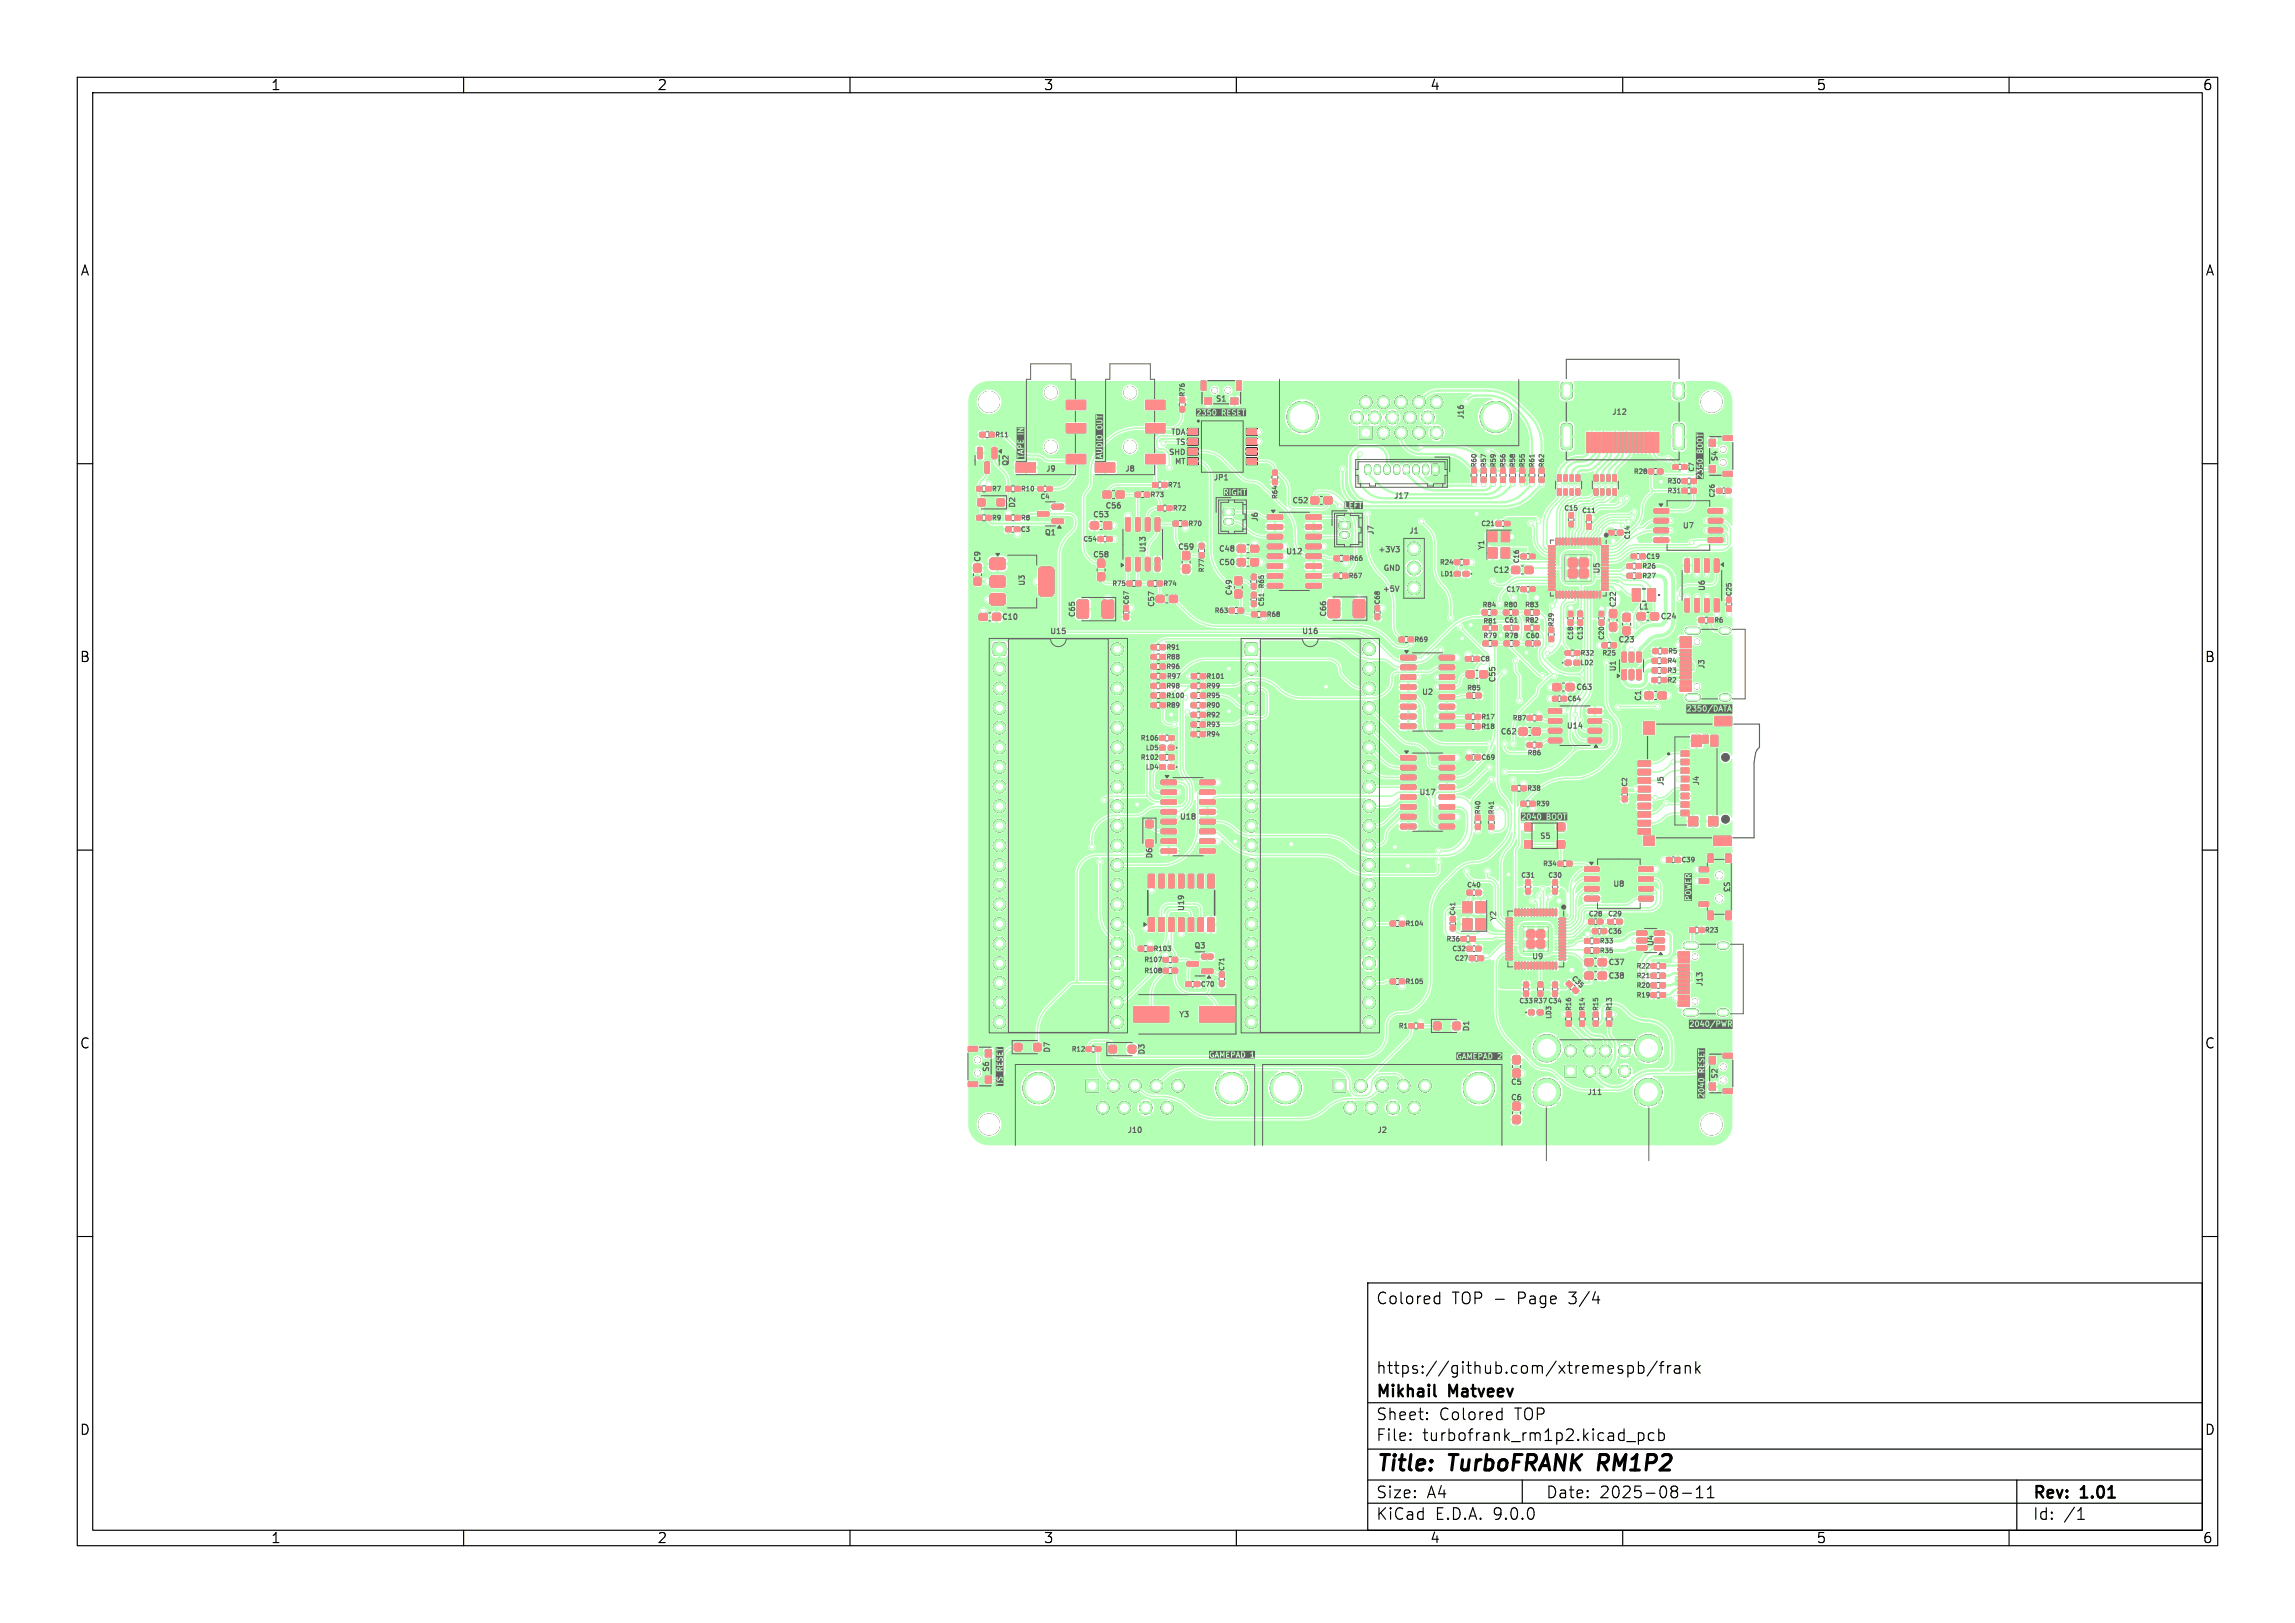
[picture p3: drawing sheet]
<svg xmlns="http://www.w3.org/2000/svg" width="297mm" height="210mm" viewBox="0 0 297 210" stroke-linecap="round" stroke-linejoin="round" font-family="sans-serif">
<defs><g id="words">
<g font-size="2.8">
<text x="178" y="190.9">Title:</text>
<text x="187.7" y="190.9">TurboFRANK</text>
<text x="207.7" y="190.9">RM1P2</text>
</g>
<g font-size="2.1">
<text x="178" y="169">Colored</text>
<text x="187.9" y="169">TOP -</text>
<text x="196.5" y="169">Page</text>
<text x="203.3" y="169">3/4</text>
<text x="178" y="178">https://github.com/xtremespb/frank</text>
<text x="178" y="184">Sheet:</text>
<text x="178" y="181.2">Mikhail</text>
<text x="186.2" y="184">Colored</text>
<text x="187.6" y="181.2">Matveev</text>
<text x="196.1" y="184">TOP</text>
<text x="178" y="186.7">File:</text>
<text x="184.1" y="186.7">turbofrank_rm1p2.kicad_pcb</text>
<text x="178" y="196.9">KiCad</text>
<text x="178" y="194.1">Size:</text>
<text x="184.7" y="194.1">A4</text>
<text x="185.7" y="196.9">E.D.A.</text>
<text x="193.3" y="196.9">9.0.0</text>
<text x="200" y="194.1">Date:</text>
<text x="207" y="194.1">2025-08-11</text>
<text x="263" y="194.3">Rev:</text>
<text x="263" y="196.9">Id:</text>
<text x="267.1" y="196.9">/1</text>
<text x="269.4" y="194.3">1.01</text>
</g>
<g font-size="1.8">
<text x="35" y="11.9">1</text>
<text x="85" y="11.9">2</text>
<text x="135" y="11.9">3</text>
<text x="185" y="11.9">4</text>
<text x="235" y="11.9">5</text>
<text x="285" y="11.9">6</text>
<text x="10.3" y="35.9">A</text>
<text x="285.4" y="35.9">A</text>
<text x="10.3" y="85.9">B</text>
<text x="285.3" y="85.9">B</text>
<text x="10.3" y="135.9">C</text>
<text x="285.3" y="135.9">C</text>
<text x="10.3" y="185.9">D</text>
<text x="285.3" y="185.9">D</text>
<text x="35" y="199.9">1</text>
<text x="85" y="199.9">2</text>
<text x="135" y="199.9">3</text>
<text x="185" y="199.9">4</text>
<text x="235" y="199.9">5</text>
<text x="285" y="199.9">6</text>
</g>
<g font-size="1" fill="#626262">
<text x="157.2" y="52.2">S1</text>
<text x="208.5" y="53.9">J12</text>
<text x="151.1" y="59.1">SHD</text>
<text x="151.4" y="56.5">TDA</text>
<text x="152" y="57.8">TS</text>
<text x="189.6" y="54.3" transform="rotate(-90 189.6 54.3)">J16</text>
<text x="222.5" y="59.8" transform="rotate(-90 222.5 59.8)">S4</text>
<text x="130.7" y="60.4" transform="rotate(-90 130.7 60.4)">Q2</text>
<text x="131.6" y="65.8" transform="rotate(-90 131.6 65.8)">D2</text>
<text x="135.3" y="61.2">J9</text>
<text x="143" y="66">C56</text>
<text x="145.5" y="61.2">J8</text>
<text x="151.9" y="60.3">MT</text>
<text x="157" y="62.3">JP1</text>
<text x="167.1" y="65.3">C52</text>
<text x="180.3" y="64.7">J17</text>
<text x="135.1" y="69.5">Q1</text>
<text x="141.3" y="67.1">C53</text>
<text x="148.4" y="71.6" transform="rotate(-90 148.4 71.6)">U13</text>
<text x="152.3" y="71.3">C59</text>
<text x="157.6" y="71.6">C48</text>
<text x="163" y="67.6" transform="rotate(-90 163 67.6)">J6</text>
<text x="166.3" y="71.9">U12</text>
<text x="178" y="69.3" transform="rotate(-90 178 69.3)">J7</text>
<text x="178.2" y="71.7">+3V3</text>
<text x="182.3" y="69.2">J1</text>
<text x="192.3" y="71.3" transform="rotate(-90 192.3 71.3)">Y1</text>
<text x="217.7" y="68.6">U7</text>
<text x="127.1" y="72.8" transform="rotate(-90 127.1 72.8)">C9</text>
<text x="132.8" y="75.9" transform="rotate(-90 132.8 75.9)">U3</text>
<text x="141.3" y="72.3">C58</text>
<text x="157.6" y="73.3">C50</text>
<text x="159.6" y="77.2" transform="rotate(-90 159.6 77.2)">C49</text>
<text x="178.8" y="76.8">+5V</text>
<text x="178.9" y="74.1">GND</text>
<text x="193.1" y="74.3">C12</text>
<text x="207.1" y="74.3" transform="rotate(-90 207.1 74.3)">U5</text>
<text x="220.8" y="76.6" transform="rotate(-90 220.8 76.6)">U6</text>
<text x="129.6" y="80.4">C10</text>
<text x="135.8" y="82.2">U15</text>
<text x="139.3" y="80" transform="rotate(-90 139.3 80)">C65</text>
<text x="149.6" y="78.7" transform="rotate(-90 149.6 78.7)">C57</text>
<text x="168.4" y="82.2">U16</text>
<text x="171.8" y="79.9" transform="rotate(-90 171.8 79.9)">C66</text>
<text x="209.3" y="78.7" transform="rotate(-90 209.3 78.7)">C22</text>
<text x="209.3" y="83.3">C23</text>
<text x="212" y="79.1">L1</text>
<text x="214.8" y="80.3">C24</text>
<text x="193.7" y="88.4" transform="rotate(-90 193.7 88.4)">C55</text>
<text x="203.9" y="89.5">C63</text>
<text x="209.3" y="87" transform="rotate(-90 209.3 87)">U1</text>
<text x="220.8" y="86.7" transform="rotate(-90 220.8 86.7)">J3</text>
<text x="183.9" y="90.1">U2</text>
<text x="194.1" y="95.2">C62</text>
<text x="202.7" y="94.5">U14</text>
<text x="212.6" y="90.8" transform="rotate(-90 212.6 90.8)">C1</text>
<text x="215.5" y="101.8" transform="rotate(-90 215.5 101.8)">J5</text>
<text x="220.1" y="101.7" transform="rotate(-90 220.1 101.7)">J4</text>
<text x="152.6" y="106.2">U18</text>
<text x="183.6" y="103.1">U17</text>
<text x="149.3" y="111.2" transform="rotate(-90 149.3 111.2)">D6</text>
<text x="199.2" y="108.7">S5</text>
<text x="222.9" y="113.9" transform="rotate(90 222.9 113.9)">S3</text>
<text x="153.4" y="118" transform="rotate(-90 153.4 118)">U19</text>
<text x="193.8" y="119.3" transform="rotate(-90 193.8 119.3)">Y2</text>
<text x="208.7" y="114.9">U8</text>
<text x="154.5" y="122.9">Q3</text>
<text x="198.2" y="124.2">U9</text>
<text x="208.1" y="125.1">C37</text>
<text x="214.2" y="122.5" transform="rotate(-90 214.2 122.5)">U4</text>
<text x="152.5" y="131.8">Y3</text>
<text x="208.1" y="126.8">C38</text>
<text x="220.5" y="127.8" transform="rotate(-90 220.5 127.8)">J13</text>
<text x="136.1" y="136.3" transform="rotate(-90 136.1 136.3)">D7</text>
<text x="148.3" y="136.6" transform="rotate(-90 148.3 136.6)">D3</text>
<text x="190.3" y="133.6" transform="rotate(-90 190.3 133.6)">D1</text>
<text x="128.2" y="138.8" transform="rotate(-90 128.2 138.8)">S6</text>
<text x="195.4" y="140.6">C5</text>
<text x="195.4" y="142.6">C6</text>
<text x="205.3" y="141.9">J11</text>
<text x="222.5" y="139.7" transform="rotate(-90 222.5 139.7)">S2</text>
<text x="145.8" y="146.8">J10</text>
<text x="178.1" y="146.8">J2</text>
</g>
<g font-size=".8" fill="#626262">
<text x="153.4" y="51.3" transform="rotate(-90 153.4 51.3)">R76</text>
<text x="128.8" y="56.7">R11</text>
<text x="128.3" y="63.7">R7</text>
<text x="132.1" y="63.7">R10</text>
<text x="134.6" y="64.7">C4</text>
<text x="148.8" y="64.4">R73</text>
<text x="151.1" y="63.2">R71</text>
<text x="165.4" y="64.6" transform="rotate(-90 165.4 64.6)">R64</text>
<text x="191.2" y="60.5" transform="rotate(-90 191.2 60.5)">R60</text>
<text x="192.4" y="60.5" transform="rotate(-90 192.4 60.5)">R57</text>
<text x="193.7" y="60.5" transform="rotate(-90 193.7 60.5)">R59</text>
<text x="194.9" y="60.5" transform="rotate(-90 194.9 60.5)">R56</text>
<text x="196.2" y="60.5" transform="rotate(-90 196.2 60.5)">R58</text>
<text x="197.4" y="60.5" transform="rotate(-90 197.4 60.5)">R55</text>
<text x="198.7" y="60.5" transform="rotate(-90 198.7 60.5)">R61</text>
<text x="199.9" y="60.5" transform="rotate(-90 199.9 60.5)">R62</text>
<text x="211.4" y="61.4">R28</text>
<text x="215.7" y="62.7">R30</text>
<text x="215.7" y="63.9">R31</text>
<text x="219.3" y="61.1" transform="rotate(-90 219.3 61.1)">C7</text>
<text x="222" y="64.4" transform="rotate(-90 222 64.4)">C26</text>
<text x="128.3" y="67.4">R9</text>
<text x="132.1" y="68.9">C3</text>
<text x="132.1" y="67.4">R8</text>
<text x="140.2" y="70.2">C54</text>
<text x="151.7" y="66.2">R72</text>
<text x="153.7" y="68.2">R70</text>
<text x="191.7" y="68.2">C21</text>
<text x="202.4" y="66.2">C15</text>
<text x="204.7" y="66.5">C11</text>
<text x="211" y="69.8" transform="rotate(-90 211 69.8)">C14</text>
<text x="143.9" y="75.9">R75</text>
<text x="150.5" y="75.9">R74</text>
<text x="155.9" y="74.1" transform="rotate(-90 155.9 74.1)">R77</text>
<text x="163.7" y="76.2" transform="rotate(-90 163.7 76.2)">R65</text>
<text x="174.5" y="74.9">R67</text>
<text x="174.6" y="72.7">R66</text>
<text x="186.3" y="73.2">R24</text>
<text x="186.4" y="74.7">LD1</text>
<text x="194.9" y="76.7">C17</text>
<text x="196.7" y="72.9" transform="rotate(-90 196.7 72.9)">C16</text>
<text x="212.5" y="74.9">R27</text>
<text x="212.5" y="73.7">R26</text>
<text x="213" y="72.4">C19</text>
<text x="224.2" y="77.2" transform="rotate(-90 224.2 77.2)">C25</text>
<text x="146.2" y="78.3" transform="rotate(-90 146.2 78.3)">C67</text>
<text x="157.2" y="79.4">R63</text>
<text x="163.7" y="78.5" transform="rotate(-90 163.7 78.5)">C51</text>
<text x="163.9" y="79.9">R68</text>
<text x="178.7" y="78.3" transform="rotate(-90 178.7 78.3)">C68</text>
<text x="183" y="83.2">R69</text>
<text x="191.8" y="78.7">R84</text>
<text x="191.9" y="80.8">R81</text>
<text x="191.9" y="82.7">R79</text>
<text x="194.6" y="78.7">R80</text>
<text x="194.7" y="80.7">C61</text>
<text x="194.7" y="82.7">R78</text>
<text x="197.3" y="80.7">R82</text>
<text x="197.3" y="78.7">R83</text>
<text x="197.4" y="82.7">C60</text>
<text x="201.2" y="81.1" transform="rotate(-90 201.2 81.1)">R29</text>
<text x="203.7" y="82.8" transform="rotate(-90 203.7 82.8)">C18</text>
<text x="204.9" y="82.8" transform="rotate(-90 204.9 82.8)">C13</text>
<text x="207.7" y="82.8" transform="rotate(-90 207.7 82.8)">C20</text>
<text x="221.8" y="80.7">R6</text>
<text x="150.9" y="84.2">R91</text>
<text x="150.9" y="85.4">R88</text>
<text x="150.9" y="89.2">R98</text>
<text x="150.9" y="86.7">R96</text>
<text x="151" y="87.9">R97</text>
<text x="156.1" y="87.9">R101</text>
<text x="156.1" y="89.2">R99</text>
<text x="189.8" y="89.4">R85</text>
<text x="191.6" y="85.7">C8</text>
<text x="204.5" y="84.9">R32</text>
<text x="204.5" y="86.2">LD2</text>
<text x="207.3" y="84.9">R25</text>
<text x="215.7" y="85.9">R4</text>
<text x="215.7" y="87.2">R3</text>
<text x="215.7" y="88.4">R2</text>
<text x="215.8" y="84.7">R5</text>
<text x="147.6" y="95.9">R106</text>
<text x="150.9" y="90.4">R100</text>
<text x="150.9" y="91.7">R89</text>
<text x="156.1" y="95.4">R94</text>
<text x="156.1" y="94.2">R93</text>
<text x="156.1" y="92.9">R92</text>
<text x="156.1" y="91.7">R90</text>
<text x="156.1" y="90.4">R95</text>
<text x="191.7" y="94.4">R18</text>
<text x="191.7" y="93.2">R17</text>
<text x="195.7" y="93.3">R87</text>
<text x="202.8" y="90.8">C64</text>
<text x="147.6" y="98.4">R102</text>
<text x="148.2" y="97.2">LD5</text>
<text x="148.2" y="99.7">LD4</text>
<text x="191.7" y="98.4">C69</text>
<text x="197.7" y="97.8">R86</text>
<text x="210.7" y="101.8" transform="rotate(-90 210.7 101.8)">C2</text>
<text x="191.7" y="105.4" transform="rotate(-90 191.7 105.4)">R40</text>
<text x="193.4" y="105.4" transform="rotate(-90 193.4 105.4)">R41</text>
<text x="197.6" y="102.4">R38</text>
<text x="198.7" y="104.4">R39</text>
<text x="196.8" y="113.7">C31</text>
<text x="199.7" y="112.2">R34</text>
<text x="200.3" y="113.7">C30</text>
<text x="217.6" y="111.7">C39</text>
<text x="181.8" y="119.9">R104</text>
<text x="188.4" y="118.5" transform="rotate(-90 188.4 118.5)">C41</text>
<text x="189.8" y="114.9">C40</text>
<text x="205.6" y="118.7">C28</text>
<text x="208.1" y="118.7">C29</text>
<text x="148" y="124.6">R107</text>
<text x="149.2" y="123.2">R103</text>
<text x="158.5" y="125.7" transform="rotate(-90 158.5 125.7)">C71</text>
<text x="187.2" y="121.9">R36</text>
<text x="187.9" y="123.2">C32</text>
<text x="188.2" y="124.4">C27</text>
<text x="207" y="123.4">R35</text>
<text x="207" y="122.2">R33</text>
<text x="208.1" y="120.9">C36</text>
<text x="211.7" y="125.4">R22</text>
<text x="220.6" y="120.8">R23</text>
<text x="148" y="126">R108</text>
<text x="155.4" y="127.8">C70</text>
<text x="181.8" y="127.4">R105</text>
<text x="196.6" y="129.9">C33 R37 C34</text>
<text x="200.8" y="131.9" transform="rotate(-90 200.8 131.9)">LD3</text>
<text x="203.3" y="126.7" transform="rotate(45 203.3 126.7)">C35</text>
<text x="203.4" y="130.9" transform="rotate(-90 203.4 130.9)">R16</text>
<text x="205.2" y="130.9" transform="rotate(-90 205.2 130.9)">R14</text>
<text x="206.9" y="130.9" transform="rotate(-90 206.9 130.9)">R15</text>
<text x="208.7" y="130.9" transform="rotate(-90 208.7 130.9)">R13</text>
<text x="211.7" y="127.9">R20</text>
<text x="211.7" y="129.2">R19</text>
<text x="211.7" y="126.7">R21</text>
<text x="138.7" y="136.2">R12</text>
<text x="181" y="133.2">R1</text>
</g>
</g></defs>
<g fill="none" stroke="#000" stroke-width=".15">
<path d="M10 10h277v190h-277zM12 12h273v186h-273zM60 10v2M110 10v2M160 10v2M210 10v2M260 10v2M10 60h2M285 60h2M10 110h2M285 110h2M10 160h2"/>
<path d="M177 166h108v32h-108zM185.9 167.7l.4 .1M186.3 167.2v1.5M186.3 168.6l-.4 .1M206.1 168.2h.9M210.7 176.8l.4-.1 .3 .3v.4l-.2 .2-.1 .1-.4-.1M212 176.2v1.5M212 176.8l.5-.1 .2 .3v.4l-.1 .2-.1 .1-.5-.1M214.5 176.1l-1.3 2M214.7 176.7h.6M215.3 176.2l-.3 .1v.1v1.3M215.8 176.7v1"/>
<path d="M216.2 176.7a.38 .38 0 0 0-.4 .3M216.7 176.8l.2-.1 .4 .1 .1 .9M217.4 177.1h-.5a.29 .29 0 0 0-.2 .3 .29 .29 0 0 0 .2 .3l.5-.1M218.1 176.8a.37 .37 0 0 1 .6 .1v.8M218.1 176.7v1M219.5 176.2v1.5M219.6 177.1l.4 .6M220 176.7l-.5 .6M285 160h2M60 198v2M110 198v2M160 198v2"/>
<path d="M177 194.5h108M177 191.5h108M177 187.5h108M177 181.5h108M182.5 186.3h.1l-.1 .1M182.5 186.3v.1M182.5 185.5v.1M182.5 185.5h.1l-.1 .1M184.7 183.6v.1M184.7 183.6h-.1l.1 .1M184.7 182.8v.1M184.7 182.8h-.1l.1 .1"/>
<path d="M194 182.7l.4 .1M194.4 182.2v1.5M194.4 183.6l-.4 .1M197 191.5v3M210 198v2M210.5 186.5h1.2M212 185.4v1.5M212 185.5l.5-.1 .2 .3v.4l-.1 .2-.1 .1-.5-.1M214 185.5l-.4-.1-.3 .3v.4l.2 .2 .1 .1 .4-.1M214.7 185.5l.4-.1 .3 .3v.4l-.2 .2-.1 .1-.4-.1M214.7 184.9v1.5M217.7 193.2h1.2"/>
<path d="M219.5 193.8h.9M219.5 192.7l.5-.4v1.5M221 193.8h.8M221 192.7l.4-.4v1.5M260 198v2M261 191.5v6.5M268.9 196.6h.8M269 195.5l.3-.4v1.5"/>
</g>
<path d="M207.1 188.2l-.3 2" fill="none" stroke="#000" stroke-width=".4"/>
<path d="M185.6 180.5l.2 .2" fill="none" stroke="#000" stroke-width=".3"/>
<g fill="#000" stroke="#000" stroke-width=".13">
<path d="M126.5 57.9h.5l.1 .1v1.2l-.1 .2h-.4l-.1-.1zM126.8 56h.7v.5h-.7zM127.5 59.8h.4l.1 .1 .1 1.2-.1 .1h-.4l-.1-.1zM128 56h.7v.5h-.7zM128.4 57.9h.5l.1 .1v1.2l-.1 .2h-.4l-.1-.1zM131.5 59.9h2.5v1.2h-2.5zM138 54.8h2.5v1.2h-2.5zM138 51.8h2.5v1.2h-2.5zM138 58.8h2.5v1.2h-2.5zM141.7 59.9h2.6v1.2h-2.6zM148.2 54.8h2.5v1.2h-2.5zM148.2 51.8h2.5v1.2h-2.5z"/>
<path d="M148.2 58.8h2.5v1.2h-2.5zM152.7 51.4h.6v.7h-.6zM152.7 52.6h.6v.7h-.6zM153.7 55.4h1.3l.1 .9-1.4 .1zM153.7 56.7h1.3l.1 .9h-1.4zM153.7 58l1.3-.1 .1 .9-1.4 .1zM153.7 59.2h1.3l.1 .9-1.4 .1zM155.5 49.3h.5v1.2h-.5zM155.9 51.5h.9v.8h-.9zM159.3 51.5h.9v.8h-.9zM160.1 49.3h.5v1.2h-.5zM161.3 59.2h1.4v.9l-1.4 .1z"/>
<path d="M161.3 58l1.4-.1v.9l-1.4 .1zM161.3 56.7h1.4v.9h-1.4zM161.3 55.4h1.4v.9l-1.4 .1zM176 55.2h1.6v1.6h-1.6zM202.2 49.6l.9-.1 .3 .1v1.6l-.1 .3-.9 .1-.3-.2-.1-1.6zM202.1 55l.2-.1h.8h.2l.1 .2v2.7v.2l-.2 .1h-.9l-.2-.2zM205.3 56h.4v2.6h-.4zM205.8 56h.3v2.6h-.3zM206.3 56h.3v2.6h-.3zM206.8 56h.3v2.6h-.3zM207.3 56h.3v2.6h-.3zM207.9 56h.3v2.6h-.3z"/>
<path d="M208.4 56h.3v2.6h-.3zM208.8 56h.4v2.6h-.4zM209.3 56h.3v2.6h-.3zM209.8 56h.3v2.6h-.3zM210.3 56h.3v2.6h-.3zM210.9 56h.2v2.6h-.2zM211.4 56h.3v2.6h-.3zM211.9 56h.3v2.6h-.3zM212.3 56h.3v2.6h-.3zM212.8 56h.3v2.6h-.3zM213.3 56h.3v2.6h-.3zM213.8 56h.3v2.6h-.3z"/>
<path d="M214.4 56h.2v2.6h-.2zM216.6 55l.2-.1h.8h.2l.1 .2v2.7v.2l-.2 .1h-.9l-.2-.2zM216.7 49.6l.9-.1 .3 .1v1.6l-.1 .3-.9 .1-.3-.2-.1-1.6zM221.2 56.9h.8v.9h-.8zM223 56.4h1.2v.6h-1.2zM126.1 74.8l.2-.1 .6 .1 .1 .1-.1 .8-.2 .1-.6-.1-.1-.2zM126.1 73h.2h.6l.1 .2-.1 .8h-.2h-.6l-.1-.2zM126.4 66.7h.7v.6h-.7zM126.8 79.4l.1-.1 .8 .1 .1 .2-.1 .6-.2 .1-.7-.1-.1-.1zM126.4 63h.7v.5h-.7zM126.6 64.6l.1-.1 .7 .1 .1 .2-.1 .6-.2 .1-.6-.1-.1-.1zM127.6 66.7h.6v.6h-.6z"/>
<path d="M128.3 72.3l.2-.1 1.4 .1 .2 .3-.1 .9-.3 .2-1.4-.1-.2-.3v-.8zM128.3 74.6l.2-.1 1.4 .1 .2 .3-.1 .9-.3 .2-1.4-.1-.2-.3v-.8zM128.3 76.9l.2-.1 1.4 .1 .2 .3-.1 .9-.3 .2-1.4-.1-.2-.3v-.8zM127.6 63h.6v.5h-.6zM128.5 79.4l.2-.1 .7 .1 .1 .2-.1 .6-.1 .1-.8-.1-.1-.1zM129.1 64.6l.2-.1 .6 .1 .1 .2-.1 .6-.2 .1-.6-.1-.1-.1zM130.2 66.7h.6v.6h-.6zM130.2 63h.6v.5h-.6zM130.2 68.2h.6v.6h-.6zM131.4 66.7h.6v.6h-.6zM131.3 68.2h.7v.6h-.7zM131.4 63h.6v.5h-.6z"/>
<path d="M134.5 73.5l.3-.1h1.1h.2l.2 .2 .1 3.1-.1 .2-.2 .2h-1.3l-.3-.2-.1-3zM134.4 63h.6v.5h-.6zM134.3 66.2h1.3l.1 .2v.3l-.1 .1h-1.2l-.1-.1zM135.5 63h.6v.5h-.6zM136.2 67.2h1.3l.1 .1v.4l-.1 .1-1.3-.1-.1-.1zM136.2 65.3h1.3l.1 .1v.4l-.1 .1-1.3-.1-.1-.1zM139.4 77.7l1.2-.1 .3 .2v1.9l-.2 .3h-1.1l-.2-.2v-1.9zM141.2 67.6l.1-.1 .8 .1 .1 .2-.1 .6-.2 .1-.7-.1-.1-.2zM142.1 69.5h.7v.5h-.7zM142.1 74.1h.2h.6l.1 .2-.1 .8-.2 .1-.6-.1-.1-.2zM142.1 72.4h.2h.6l.1 .2-.1 .8h-.2h-.6l-.1-.2zM142.9 67.6l.2-.1 .7 .1 .1 .2-.1 .6-.1 .1-.8-.1-.1-.2z"/>
<path d="M143.2 69.5h.7v.5h-.7zM142.8 63.6l.1-.1 .8 .1 .1 .2-.1 .6-.2 .1-.7-.1-.1-.2zM142.7 77.7l1.2-.1 .2 .2v1.9l-.1 .3h-1.1l-.3-.2v-1.9zM144.5 63.6l.2-.1 .7 .1 .1 .2-.1 .6-.1 .1-.8-.1-.1-.2zM145.8 75.2h.7v.6h-.7zM145.7 72.2l.4-.1 .2 .1v1.5l-.1 .2h-.4l-.1-.1zM145.7 67h.4l.2 .1v1.5l-.1 .1h-.4l-.1-.1zM145.5 78.4h.5v.6h-.5zM145.5 79.5h.5v.6h-.5zM146.9 63.7h.7v.6h-.7zM147 75.2h.7v.6h-.7zM147 72.2l.4-.1 .1 .1v1.5v.2h-.4l-.1-.1z"/>
<path d="M147 67h.4l.1 .1v1.5v.1h-.4l-.1-.1zM148.1 63.7h.7v.6h-.7zM148.3 72.2l.4-.1 .1 .1v1.5l-.1 .2h-.3l-.2-.1zM148.3 67h.4l.1 .1v1.5l-.1 .1h-.3l-.2-.1zM148.6 75.2h.6v.6h-.6zM149.5 72.2l.4-.1 .2 .1v1.5l-.1 .2h-.4l-.1-.1zM149.5 67h.4l.2 .1v1.5l-.1 .1h-.4l-.1-.1zM149.8 75.2h.6v.6h-.6zM149.8 65.5h.7v.5h-.7zM149.2 62.5h.6v.5h-.6zM149.7 77.1l.1-.1 .8 .1 .1 .2-.1 .6-.2 .1-.7-.1-.1-.2zM151 65.5h.7v.5h-.7z"/>
<path d="M150.4 62.5h.6v.5h-.6zM151.8 67.5h.7v.5h-.7zM151.4 77.1l.2-.1 .7 .1 .1 .2-.1 .6-.1 .1-.8-.1-.1-.2zM153 67.5h.7v.5h-.7zM153.1 73.1h.2h.6l.1 .2-.1 .8-.2 .1-.6-.1-.1-.2zM153.1 71.4h.2h.6l.1 .2-.1 .8h-.2h-.6l-.1-.2zM155.2 70.3h.6v.7h-.6zM155.2 71.5h.6v.7h-.6zM158.4 65.9l1.2-.1 .1 .2v.6l-.2 .1h-1.1l-.1-.2zM159.1 78.7h.6v.6h-.6zM159.8 76.4l.2-.1 .7 .1v.2v.7l-.2 .1-.7-.1v-.1zM159.8 74.7l.2-.1 .7 .1v.1v.8l-.2 .1-.7-.1v-.2z"/>
<path d="M160.3 78.7h.6v.6h-.6zM160.2 70.6l.1-.1 .8 .1 .1 .2-.1 .6-.2 .1-.7-.1-.1-.2zM160.2 72.3h.1h.8l.1 .2-.1 .7h-.2h-.7l-.1-.2zM162 76.7h.5v.6h-.5zM162 77.8h.5v.7h-.5zM162 74.3h.5v.7h-.5zM162 75.5h.5v.7h-.5zM162 79.2h.6v.6h-.6zM161.9 70.6l.2-.1 .7 .1 .1 .2-.1 .6-.1 .1-.8-.1-.1-.2zM161.9 72.3h.2h.7l.1 .2-.1 .7h-.1h-.8l-.1-.2zM163.2 79.2h.6v.6h-.6zM164 66.6h1.9l.1 .2v.3l-.1 .1h-1.8l-.1-.1z"/>
<path d="M164 67.9h1.9l.1 .1v.4l-.1 .1h-1.8l-.1-.2zM164 69.2h1.9l.1 .1v.3l-.1 .1h-1.8l-.1-.1zM164 70.5l1.9-.1 .1 .2v.3l-.1 .1h-1.8l-.1-.1zM164 71.7h1.9l.1 .1v.4l-.1 .1h-1.8l-.1-.2zM164 73h1.9l.1 .1v.4l-.1 .1-1.8-.1-.1-.1zM164 74.3l1.9-.1 .1 .2v.3l-.1 .1h-1.8l-.1-.1zM164 75.5h1.9l.1 .1v.4l-.1 .1h-1.8l-.1-.2zM164.7 60.9h.6v.6h-.6zM164.7 62.1h.6v.6h-.6zM169 75.5h1.9l.1 .1v.4l-.1 .1h-1.8l-.1-.2zM169 74.3l1.9-.1 .1 .2v.3l-.1 .1h-1.8l-.1-.1zM169 73h1.9l.1 .1v.4l-.1 .1-1.8-.1-.1-.1z"/>
<path d="M169 71.7h1.9l.1 .1v.4l-.1 .1h-1.8l-.1-.2zM169 70.5l1.9-.1 .1 .2v.3l-.1 .1h-1.8l-.1-.1zM169 69.2h1.9l.1 .1v.3l-.1 .1h-1.8l-.1-.1zM169 67.9h1.9l.1 .1v.4l-.1 .1h-1.8l-.1-.2zM169 66.6h1.9l.1 .2v.3l-.1 .1h-1.8l-.1-.1zM169.7 64.3h.1h.8l.1 .2-.1 .7h-.2h-.7l-.1-.2zM171.4 64.3h.2h.7l.1 .2-.1 .7h-.1h-.8l-.1-.2zM172.6 74.2h.6v.6h-.6zM172.7 72h.6v.5h-.6zM171.9 77.6h1.2l.3 .1v2l-.2 .2h-1.1l-.2-.1v-2zM173.8 74.2h.6v.6h-.6zM173.4 67.6l1.2-.1 .1 .2v.6l-.2 .1h-1.1l-.1-.2z"/>
<path d="M173.9 72h.6v.5h-.6zM175.2 77.6h1.2l.2 .1v2l-.1 .2h-1.1l-.3-.1v-2zM178 78.4h.5v.6h-.5zM178 79.5h.5v.6h-.5zM185.4 60.1h.6l.2 .1v1l-.1 .2-.6 .1-.2-.2zM188.2 72.5h.7v.5h-.7zM188.2 74h.7v.5h-.7zM189.4 72.5h.7v.5h-.7zM189.4 74h.7v.5h-.7zM190.5 61.8h.5v.6h-.5zM190.5 60.6h.5v.6h-.5zM191.7 61.8h.6v.6h-.6z"/>
<path d="M191.7 60.6h.6v.6h-.6zM191.8 79h.7v.5h-.7zM192.6 68.8h1.1v1.3h-1.1zM192.6 70.9h1.1v1.3h-1.1zM193 61.8h.5v.6h-.5zM193 60.6h.5v.6h-.5zM193 79h.7v.5h-.7zM194.3 70.9h1.1v1.3h-1.1zM194.3 68.8h1.1v1.3h-1.1zM193.6 67.5h.7v.5h-.7zM194.2 61.8h.6v.6h-.6zM194.2 60.6h.6v.6h-.6z"/>
<path d="M194.6 79h.6v.5h-.6zM194.7 67.5h.7v.5h-.7zM195.5 61.8h.5v.6h-.5zM195.5 60.6h.5v.6h-.5zM195.8 79h.6v.5h-.6zM195.7 73.3h.1h.8l.1 .2-.1 .7h-.2h-.7l-.1-.2zM196.7 61.8h.6v.6h-.6zM196.7 60.6h.6v.6h-.6zM197.3 79h.7v.5h-.7zM196.9 71.7h.6v.6h-.6zM196.9 76h.6v.5h-.6zM197.4 73.3h.2h.7l.1 .2-.1 .7h-.1h-.8l-.1-.2z"/>
<path d="M198 60.6h.5v.6h-.5zM198 61.8h.5v.6h-.5zM198.5 79h.7v.5h-.7zM198 71.7h.6v.6h-.6zM198 76h.6v.5h-.6zM199.2 60.6h.6v.6h-.6zM199.2 61.8h.6v.6h-.6zM200.4 70.6h.8v.2h-.8zM200.4 71h.8v.2h-.8zM200.4 71.4h.8v.2h-.8zM200.4 71.8h.8v.2h-.8zM200.4 72.2h.8v.2h-.8z"/>
<path d="M200.4 72.6h.8v.2h-.8zM200.4 73h.8v.2h-.8zM200.4 73.4h.8v.2h-.8zM200.4 73.8h.8v.2h-.8zM200.4 74.2h.8v.2h-.8zM200.4 74.6h.8v.2h-.8zM200.4 75h.8v.2h-.8zM200.4 75.4h.8v.2h-.8zM200.4 75.8h.8v.2h-.8zM200.4 76.2h.8v.2h-.8zM201.4 69.6l.1 .1v.8h-.1zM201.4 76.5l.1 .1v.8l-.1-.1z"/>
<path d="M201.8 69.6l.1 .1v.8h-.2zM201.8 76.5l.1 .1v.8l-.2-.1zM201.5 63.3h.5v.8h-.5zM201.5 61.5h.5v.8h-.5zM202.2 69.6l.1 .1v.8h-.1zM202.2 76.5l.1 .1v.8l-.1-.1zM202.6 71.8h3.3v3.4h-3.3zM202.6 69.6l.1 .1v.8h-.2zM202.6 76.5l.1 .1v.8l-.2-.1zM202.4 63.3h.4v.8h-.4zM202.4 61.5h.4v.8h-.4zM203 69.6l.1 .1v.8h-.1z"/>
<path d="M203 76.5l.1 .1v.8l-.1-.1zM203.1 67.5h.5v.6h-.5zM203.1 66.4h.5v.6h-.5zM203 79.1h.5v.7h-.5zM203.4 69.6l.2 .1-.1 .8h-.2zM203.4 76.5l.2 .1-.1 .8-.2-.1zM203.2 63.3h.4v.8h-.4zM203.2 61.5h.4v.8h-.4zM203.8 69.6l.1 .1v.8h-.1zM203.8 76.5l.1 .1v.8l-.1-.1zM204.2 69.6l.2 .1-.1 .8h-.2zM204.2 76.5l.2 .1-.1 .8-.2-.1z"/>
<path d="M203.9 63.3h.5v.8h-.5zM203.9 61.5h.5v.8h-.5zM204.2 79.1h.6v.7h-.6zM204.6 69.6l.1 .1v.8h-.1zM204.6 76.5l.1 .1v.8l-.1-.1zM205 69.6l.2 .1-.1 .8h-.2zM205 76.5l.2 .1-.1 .8-.2-.1zM205.4 67.8h.5v.7h-.5zM205.4 66.7h.5v.6h-.5zM205.4 69.6l.1 .1v.8h-.2zM205.4 76.5l.1 .1v.8l-.2-.1zM205.8 69.6l.2 .1-.1 .8h-.2z"/>
<path d="M205.8 76.5l.2 .1-.1 .8-.2-.1zM206.2 69.6l.1 .1v.8h-.2zM206.2 76.5l.1 .1v.8l-.2-.1zM206.6 69.6l.2 .1-.1 .8h-.2zM206.6 76.5l.2 .1-.1 .8-.2-.1zM206.3 63.3h.5v.8h-.5zM206.3 61.5h.5v.8h-.5zM207 69.6l.1 .1v.8h-.2zM207 76.5l.1 .1v.8l-.2-.1zM207 79.1h.5v.7h-.5zM207.1 63.3h.5v.8h-.5zM207.1 61.5h.5v.8h-.5z"/>
<path d="M207.3 76.2h.8v.2h-.8zM207.3 75.8h.8v.2h-.8zM207.3 75.4h.8v.2h-.8zM207.3 75h.8v.2h-.8zM207.3 74.6h.8v.2h-.8zM207.3 74.2h.8v.2h-.8zM207.3 73.8h.8v.2h-.8zM207.3 73.4h.8v.2h-.8zM207.3 73h.8v.2h-.8zM207.3 72.6h.8v.2h-.8zM207.3 72.2h.8v.2h-.8zM207.3 71.8h.8v.2h-.8z"/>
<path d="M207.3 71.4h.8v.2h-.8zM207.3 71h.8v.2h-.8zM207.2 70.7l.9-.1v.2h-.8zM208.2 68.6h.7v.6h-.7zM207.9 63.3h.5v.8h-.5zM207.9 61.5h.5v.8h-.5zM208.3 78.9h.2h.7v.2v.8h-.2h-.7v-.2zM208.7 63.3h.5v.8h-.5zM208.7 61.5h.5v.8h-.5zM209.3 68.6h.7v.6h-.7zM211.1 71.7h.7v.6h-.7zM210.6 74.2h.6v.6h-.6z"/>
<path d="M210.6 73h.6v.5h-.6zM212.2 71.7h.7v.6h-.7zM211.2 76.2h1v1.6h-1zM211.8 74.2h.6v.6h-.6zM211.8 73h.6v.5h-.6zM211.9 79.3h.2h.8v.2v.7h-.2h-.8v-.2zM213.3 60.7h.7v.6h-.7zM214.1 65.8h1.8l.1 .1-.1 .4-.1 .1h-1.7v-.2zM214.1 67.1h1.8l.1 .1-.1 .4-.1 .1h-1.7v-.2zM214.1 68.4l1.8-.1 .1 .2-.1 .3-.1 .1h-1.7v-.1zM214.1 69.6h1.8l.1 .2-.1 .3-.1 .1h-1.7v-.1zM213.3 76.2h.9v1.6h-.9z"/>
<path d="M214.5 60.7h.7v.6h-.7zM213.6 79.3h.2h.8v.2v.7h-.2h-.8v-.2zM216.5 60.2h.7v.5h-.7zM217.6 60.2h.7v.5h-.7zM217.7 62h.6v.5h-.6zM217.7 63.2h.6v.6h-.6zM218.1 72.3h.4l.1 .1v1.5v.1l-.4 .1-.1-.1zM218.1 77.5h.4h.1v1.6v.1h-.4l-.1-.1zM218.9 62h.6v.5h-.6zM218.9 63.2h.6v.6h-.6zM219.4 72.3h.4l.1 .1v1.5l-.1 .1-.3 .1-.2-.1zM219.4 77.5h.4h.1v1.6l-.1 .1h-.3l-.2-.1z"/>
<path d="M220.6 72.3h.4l.2 .1v1.5l-.1 .1-.4 .1-.1-.1zM220.6 77.5h.4h.2v1.6l-.1 .1h-.4l-.1-.1zM221.1 69.6h1.8l.1 .2-.1 .3-.1 .1h-1.7v-.1zM221.1 68.4l1.8-.1 .1 .2-.1 .3-.1 .1h-1.7v-.1zM221.1 67.1h1.8l.1 .1-.1 .4-.1 .1h-1.7v-.2zM221.1 65.8h1.8l.1 .1-.1 .4-.1 .1h-1.7v-.2zM221.2 60.3h.8v.9h-.8zM221.9 72.3h.4l.1 .1 .1 1.5-.1 .1-.4 .1-.1-.1zM221.9 77.5h.4h.1l.1 1.6-.1 .1h-.4l-.1-.1zM222.2 63.2h.6v.6h-.6zM223 61h1.2v.6h-1.2zM223.5 78.4h.5v.7h-.5z"/>
<path d="M223.5 77.3h.5v.6h-.5zM223.3 63.2h.7v.6h-.7zM128.6 83.3l.2-.1 1.3 .1v.2v1.2l-.2 .1-1.3-.1-.1-.1zM149 83.5h.6v.5h-.6zM149 89.7h.6v.6h-.6zM149 91h.6v.5h-.6zM149 84.7h.6v.6h-.6zM149 88.5h.6v.5h-.6zM149 87.2h.6v.6h-.6zM149 86h.6v.5h-.6zM150.1 95.2h.6v.6h-.6zM150.1 97.7h.6v.6h-.6z"/>
<path d="M150.2 83.5h.6v.5h-.6zM150.2 89.7h.6v.6h-.6zM150.2 91h.6v.5h-.6zM150.2 84.7h.6v.6h-.6zM150.2 88.5h.6v.5h-.6zM150.2 87.2h.6v.6h-.6zM150.2 86h.6v.5h-.6zM150.1 96.5h.7v.5h-.7zM150.1 99h.7v.5h-.7zM151.3 95.2h.6v.6h-.6zM151.3 97.7h.6v.6h-.6zM151.2 96.5h.7v.5h-.7z"/>
<path d="M151.2 99h.7v.5h-.7zM154.2 94.7h.6v.6h-.6zM154.2 93.5h.6v.5h-.6zM154.2 91h.6v.5h-.6zM154.2 89.7h.6v.6h-.6zM154.2 92.2h.6v.6h-.6zM154.2 87.2h.6v.6h-.6zM154.2 88.5h.6v.5h-.6zM155.4 94.7h.6v.6h-.6zM155.4 93.5h.6v.5h-.6zM155.4 91h.6v.5h-.6zM155.4 89.7h.6v.6h-.6z"/>
<path d="M155.4 92.2h.6v.6h-.6zM155.4 87.2h.6v.6h-.6zM155.4 88.5h.6v.5h-.6zM161.2 83.3l.2-.1 1.3 .1v.2v1.2l-.2 .1-1.3-.1-.1-.1zM181.3 97.8h1.9l.1 .1-.1 .4-.1 .1-1.8-.1-.1-.1zM181.3 99.1l1.9-.1 .1 .2-.1 .3-.1 .1h-1.8l-.1-.1zM181.3 84.8h1.9l.1 .1-.1 .4-.1 .1h-1.8l-.1-.2zM181.3 86.1h1.9l.1 .1-.1 .4-.1 .1-1.8-.1-.1-.1zM181.3 87.4l1.9-.1 .1 .2-.1 .3-.1 .1h-1.8l-.1-.1zM181.3 88.6h1.9l.1 .1-.1 .4-.1 .1h-1.8l-.1-.2zM181.3 89.9h1.9l.1 .1-.1 .4-.1 .1h-1.8l-.1-.2zM181.3 91.2l1.9-.1 .1 .2-.1 .3-.1 .1h-1.8l-.1-.1z"/>
<path d="M181.3 92.5l1.9-.1 .1 .2-.1 .3-.1 .1h-1.8l-.1-.1zM181.3 93.7h1.9l.1 .1-.1 .4-.1 .1h-1.8l-.1-.2zM181.1 82.5h.6v.5h-.6zM182.3 82.5h.6v.5h-.6zM186.3 99.1l1.9-.1v.2v.3l-.1 .1h-1.8v-.1zM186.3 97.8h1.9v.1v.4l-.1 .1-1.8-.1v-.1zM186.3 93.7h1.9v.1v.4l-.1 .1h-1.8v-.2zM186.3 92.5l1.9-.1v.2v.3l-.1 .1h-1.8v-.1zM186.3 91.2l1.9-.1v.2v.3l-.1 .1h-1.8v-.1zM186.3 89.9h1.9v.1v.4l-.1 .1h-1.8v-.2zM186.3 88.6h1.9v.1v.4l-.1 .1h-1.8v-.2zM186.3 87.4l1.9-.1v.2v.3l-.1 .1h-1.8v-.1z"/>
<path d="M186.3 86.1h1.9v.1v.4l-.1 .1-1.8-.1v-.1zM186.3 84.8h1.9v.1v.4l-.1 .1h-1.8v-.2zM189.8 86.8h.2h.7l.1 .2-.1 .7h-.1h-.8l-.1-.2zM189.8 97.7h.6v.6h-.6zM189.8 89.7h.7v.6h-.7zM189.7 85h.6v.5h-.6zM189.7 93.7h.7v.6h-.7zM189.7 92.5h.7v.5h-.7zM190.9 97.7h.7v.6h-.7zM191 89.7h.7v.6h-.7zM191.5 86.8h.2h.8v.2v.7h-.2h-.8v-.2zM190.8 85h.7v.5h-.7z"/>
<path d="M190.9 93.7h.7v.6h-.7zM190.9 92.5h.7v.5h-.7zM191.9 81h.7v.5h-.7zM191.9 83h.7v.5h-.7zM193.1 81h.7v.5h-.7zM193.1 83h.7v.5h-.7zM194.7 83h.6v.5h-.6zM194.7 81h.7v.5h-.7zM195.9 83h.6v.5h-.6zM195.8 81h.7v.5h-.7zM197.3 81h.7v.5h-.7zM197.5 83h.6v.5h-.6z"/>
<path d="M197.7 92.6h.6v.6h-.6zM196.6 94.2h.2h.8v.2v.7h-.2h-.8v-.2zM197.7 96.1h.6v.6h-.6zM198.5 81h.7v.5h-.7zM198.6 83h.6v.5h-.6zM198.9 92.6h.6v.6h-.6zM198.4 94.2h.1h.8l.1 .2-.1 .7h-.2h-.7l-.1-.2zM198.9 96.1h.6v.6h-.6zM200.9 90.1h.7v.6h-.7zM200.5 81.2h.5v.6h-.5zM200.5 82.4h.5v.6h-.5zM201 88.5l.2-.1 .7 .1 .1 .2-.1 .6-.1 .1-.8-.1-.1-.2z"/>
<path d="M202.1 90.1h.6v.6h-.6zM200.4 91.7h1.6l.1 .2v.3l-.1 .1h-1.5l-.1-.1zM200.4 93h1.6l.1 .1v.4l-.1 .1h-1.5l-.1-.2zM200.4 94.3h1.6l.1 .1v.3l-.1 .1h-1.5l-.1-.1zM200.4 95.6l1.6-.1 .1 .2v.3l-.1 .1h-1.5l-.1-.1zM202.6 85.5h.7v.5h-.7zM202.7 88.5l.2-.1 .8 .1v.2v.6l-.2 .1-.8-.1-.1-.2zM202.6 84.2h.6v.6h-.6zM203 80.2h.5v.7h-.5zM203.7 85.5h.7v.5h-.7zM203.8 84.2h.6v.6h-.6zM204.2 80.2h.6v.7h-.6z"/>
<path d="M205.6 95.6l1.6-.1 .1 .2v.3l-.2 .1h-1.5l-.1-.1zM205.6 94.3h1.6l.1 .1v.3l-.2 .1h-1.5l-.1-.1zM205.6 93h1.6l.1 .1v.4l-.2 .1h-1.5l-.1-.2zM205.6 91.7h1.6l.1 .2v.3l-.2 .1h-1.5l-.1-.1zM207.3 83.2h.7v.6h-.7zM207 80.2h.5v.7h-.5zM208.5 83.2h.7v.6h-.7zM208.3 80.6h.2h.7v.2v.8l-.2 .1-.7-.1v-.2zM209.9 86.7l.4-.1 .2 .1v1.1l-.1 .1-.4 .1-.1-.1zM209.9 84.4h.4h.2v1.1l-.1 .2h-.4l-.1-.1zM210.1 81.1h.2h.6l.1 .2-.1 .8-.2 .1-.6-.1-.1-.2zM210.1 79.4h.2h.6l.1 .2-.1 .8h-.2h-.6l-.1-.2z"/>
<path d="M210.9 86.7l.4-.1 .1 .1v1.1l-.1 .1-.3 .1-.2-.1zM210.9 84.4h.4h.1v1.1l-.1 .2h-.3l-.2-.1zM211.8 86.7l.4-.1 .2 .1v1.1l-.1 .1-.4 .1-.1-.1zM211.8 84.4h.4h.2v1.1l-.1 .2h-.4l-.1-.1zM212 98.5h1.6v.7h-1.6zM212 99.6h1.6v.7h-1.6zM212.7 93.4h1.4v1.6h-1.4zM213.8 85.2h.7v.6h-.7zM213.8 86.5h.7v.5h-.7zM213.8 87.7h.7v.6h-.7zM213.9 84h.7v.5h-.7zM212.9 89.6l.2-.1 .8 .1v.2v.6l-.2 .1-.8-.1-.1-.2z"/>
<path d="M215 85.2h.7v.6h-.7zM215 86.5h.7v.5h-.7zM215 87.7h.7v.6h-.7zM215.1 84h.7v.5h-.7zM214.6 89.6l.2-.1 .8 .1 .1 .2-.1 .6-.2 .1-.8-.1v-.2zM217.6 97.2h1v.7h-1zM217.6 98.3h1v.7h-1zM217.4 88.9h1.5v.6h-1.5zM217.4 88.1h1.5v.6h-1.5zM217.4 87.5h1.5v.3h-1.5zM217.4 87h1.5v.3h-1.5zM217.4 86.5h1.5v.3h-1.5z"/>
<path d="M217.4 86h1.5v.3h-1.5zM217.4 85.5h1.5v.3h-1.5zM217.4 85h1.5v.3h-1.5zM217.4 84.5h1.5v.3h-1.5zM217.4 84h1.5v.3h-1.5zM217.4 83.2h1.5v.6h-1.5zM217.4 82.4h1.5v.6h-1.5zM219 95.2h1.1v1.4h-1.1zM219.9 80h.6v.5h-.6zM220.3 95.2h.8v1h-.8zM221.1 80h.6v.5h-.6zM221.4 95.2h.9v1.4h-.9z"/>
<path d="M221.9 92.7h2.2v1.2h-2.2zM148.6 113.1h.8v1.8h-.8zM148.3 106.2l.2-.1 .7 .1 .1 .2-.1 .6-.2 .1-.7-.1-.1-.1zM148.3 108.7l.2-.1 .7 .1 .1 .2-.1 .6-.2 .1-.7-.1-.1-.1zM150 113.1h.7v1.8h-.7zM150.3 101l1.9-.1v.2v.3l-.1 .1h-1.8l-.1-.1zM150.3 102.2h1.9v.2v.3l-.1 .1h-1.8l-.1-.1zM150.3 103.5h1.9v.1v.4l-.1 .1h-1.8l-.1-.2zM150.3 104.8h1.9v.1v.3l-.1 .1h-1.8l-.1-.1zM150.3 106.1l1.9-.1v.2v.3l-.1 .1h-1.8l-.1-.1zM150.3 107.3h1.9v.1v.4l-.1 .1h-1.8l-.1-.2zM150.3 108.6h1.9v.1v.4l-.1 .1-1.8-.1-.1-.1z"/>
<path d="M150.3 109.9l1.9-.1v.2v.3l-.1 .1h-1.8l-.1-.1zM151.2 113.1h.7v1.8h-.7zM152.5 113.1h.7v1.8h-.7zM153.8 113.1h.7v1.8h-.7zM155.1 113.1h.6v1.8h-.6zM155.3 109.9l1.9-.1v.2v.3l-.1 .1h-1.8l-.1-.1zM155.3 108.6h1.9v.1v.4l-.1 .1-1.8-.1-.1-.1zM155.3 107.3h1.9v.1v.4l-.1 .1h-1.8l-.1-.2zM155.3 106.1l1.9-.1v.2v.3l-.1 .1h-1.8l-.1-.1zM155.3 104.8h1.9v.1v.3l-.1 .1h-1.8l-.1-.1zM155.3 103.5h1.9v.1v.4l-.1 .1h-1.8l-.1-.2zM155.3 102.2h1.9v.2v.3l-.1 .1h-1.8l-.1-.1z"/>
<path d="M155.3 101l1.9-.1v.2v.3l-.1 .1h-1.8l-.1-.1zM156.3 113.1h.8v1.8h-.8zM179.9 119.2h.7v.6h-.7zM181.3 100.3h1.9l.1 .1-.1 .4-.1 .1h-1.8l-.1-.2zM181.3 101.6h1.9l.1 .1-.1 .4-.1 .1h-1.8l-.1-.2zM181.3 102.9l1.9-.1 .1 .2-.1 .3-.1 .1h-1.8l-.1-.1zM181.3 104.1h1.9l.1 .2-.1 .3-.1 .1h-1.8l-.1-.1zM181.3 105.4h1.9l.1 .1-.1 .4-.1 .1h-1.8l-.1-.2zM181.3 106.7h1.9l.1 .1-.1 .4h-.1h-1.8l-.1-.1zM181.1 119.2h.7v.6h-.7zM186.3 106.7h1.9v.1v.4h-.1h-1.8v-.1zM186.3 105.4h1.9v.1v.4l-.1 .1h-1.8v-.2z"/>
<path d="M186.3 104.1h1.9v.2v.3l-.1 .1h-1.8v-.1zM186.3 102.9l1.9-.1v.2v.3l-.1 .1h-1.8v-.1zM186.3 101.6h1.9v.1v.4l-.1 .1h-1.8v-.2zM186.3 100.3h1.9v.1v.4l-.1 .1h-1.8v-.2zM187.7 118.6h.6v.7h-.6zM189.9 115.2h.6v.6h-.6zM189.3 116.7h1.2v1.4h-1.2zM191 115.2h.6v.6h-.6zM191 106.7h.5v.6h-.5zM191 105.5h.5v.6h-.5zM191 116.7h1.2v1.4h-1.2zM192.7 106.7h.6v.6h-.6z"/>
<path d="M192.7 105.5h.6v.6h-.6zM195.7 101.7h.6v.6h-.6zM194.9 118.8h.8v.2h-.8zM194.9 119.2h.8v.2h-.8zM194.9 119.6h.8v.2h-.8zM196.1 117.6l.2 .1-.1 .8h-.2zM196.5 117.6l.1 .1v.8h-.1zM196.8 103.7h.7v.6h-.7zM196.9 101.7h.6v.6h-.6zM196.9 117.6l.2 .1-.1 .8h-.2zM197.3 117.6l.1 .1v.8h-.2zM197.5 115h.5v.6h-.5z"/>
<path d="M197.5 113.9h.5v.6h-.5zM197.7 117.6l.2 .1-.1 .8h-.2zM198 103.7h.7v.6h-.7zM198.1 117.6l.1 .1v.8h-.2zM197.3 108.8h1v.9h-1zM197.3 106.5h1v1h-1zM198.5 117.6l.2 .1-.1 .8h-.2zM198.9 117.6l.1 .1v.8h-.2zM199.3 117.6l.2 .1-.1 .8h-.2zM199.7 117.6l.1 .1v.8h-.2zM200.1 117.6l.2 .1-.1 .8h-.2zM197.2 119.9h3.1v3.2h-3.1z"/>
<path d="M200.5 117.6l.1 .1v.8h-.2zM200.9 117.6l.2 .1-.1 .8h-.1zM201 115h.5v.6h-.5zM201 113.9h.5v.6h-.5zM201.3 117.6l.1 .1v.8h-.2zM201.6 111.5h.6v.5h-.6zM201.5 108.8h1v.9h-1zM201.5 106.5h1v1h-1zM201.8 119.6h.8v.2h-.8zM201.8 119.2h.8v.2h-.8zM201.8 118.8h.8v.2h-.8zM202.8 111.5h.6v.5h-.6z"/>
<path d="M205.1 112.2h1.8v.1v.4l-.1 .1-1.7-.1-.1-.1zM205.1 113.5l1.8-.1v.2v.3l-.1 .1h-1.7l-.1-.1zM205.1 114.7h1.8v.2v.3l-.1 .1h-1.7l-.1-.1zM205.1 116h1.8v.1v.4l-.1 .1h-1.7l-.1-.2zM205.6 119h.7v.5h-.7zM206.7 119h.7v.5h-.7zM208.1 119h.7v.5h-.7zM209.2 119h.7v.5h-.7zM210 103.1h.5v.6h-.5zM210 101.9h.5v.7h-.5zM212 100.7h1.6v.7h-1.6zM212 101.8h1.6v.7h-1.6z"/>
<path d="M212 102.9h1.6v.7h-1.6zM212 104h1.6v.7h-1.6zM212 105.1h1.6v.7h-1.6zM212 106.2h1.6v.7h-1.6zM212 107.3h1.6v.7h-1.6zM212.1 116h1.8v.1v.4l-.1 .1h-1.7l-.1-.2zM212.1 114.7h1.8v.2v.3l-.1 .1h-1.7l-.1-.1zM212.1 113.5l1.8-.1v.2v.3l-.1 .1h-1.7l-.1-.1zM212.1 112.2h1.8v.1v.4l-.1 .1-1.7-.1-.1-.1zM212.7 108.2h1.4v1.2h-1.4zM215.7 111h.6v.5h-.6zM216.8 111h.7v.5h-.7z"/>
<path d="M217.6 99.4h1v.7h-1zM217.6 100.5h1v.7h-1zM217.6 101.6h1v.7h-1zM217.6 102.7h1v.7h-1zM217.6 103.8h1v.7h-1zM217.6 104.9h1v.7h-1zM218.5 105.7h1.2v1.2h-1.2zM219.9 116.7h1.2v.5l-1.2 .1zM219.9 113.7h1.2v.5l-1.2 .1zM219.9 112.2h1.2v.5l-1.2 .1zM221 110.5l.7 .1-.1 1-.6-.1zM221 117.9l.7 .1-.1 1-.6-.1z"/>
<path d="M221.1 105.7h1.2v1.2h-1.2zM223.3 110.5l.7 .1-.1 1-.6-.1zM223.3 117.9l.7 .1-.1 1-.6-.1zM221.8 108.2h2.2v1.2h-2.2zM125.3 135.4h1.2v.6h-1.2zM127.5 135.9h.8v.9h-.8zM131.3 135.1l.2-.1 .7 .1v.2v.6l-.2 .1-.7-.1-.1-.1zM133.8 135.1l.2-.1 .7 .1v.2v.6l-.2 .1-.7-.1-.1-.1zM140.6 135.5h.6v.5h-.6zM141.8 135.5h.6v.5h-.6zM143.6 135.3h.1h.7l.1 .2-.1 .7-.1 .1-.7-.1-.1-.2zM146.1 135.3h.1h.7l.1 .2-.1 .7-.2 .1-.6-.1-.1-.2z"/>
<path d="M147.3 122.5h.7v.5h-.7zM148.6 118.8h.8v1.7h-.8zM148.5 122.5h.7v.5h-.7zM150 118.8h.7v1.7h-.7zM150.5 125.3h.7v.6h-.7zM150.5 123.9h.7v.5h-.7zM151.2 118.8h.7v1.7h-.7zM146.7 130.3h4.5v2h-4.5zM151.7 125.3h.7v.6h-.7zM151.7 123.9h.7v.5h-.7zM152.5 118.8h.7v1.7h-.7zM153.8 118.8h.7v1.7h-.7z"/>
<path d="M153.5 127.1h.6v.5h-.6zM155.1 118.8h.6v1.7h-.6zM153.7 124.5l1.3-.1 .1 .2v.3l-.2 .1h-1.2l-.1-.1zM154.6 127.1h.6v.5h-.6zM156.3 118.8h.8v1.7h-.8zM155.5 125.4h1.4l.1 .1v.4l-.2 .1h-1.2l-.1-.2zM155.5 123.5h1.4l.1 .1v.4l-.2 .1h-1.2l-.1-.2zM157.8 126.9h.6v.7h-.6zM157.8 125.8h.6v.6h-.6zM155.2 130.3h4.5v2h-4.5zM179.9 126.7h.7v.6h-.7zM181.1 126.7h.7v.6h-.7z"/>
<path d="M182.3 132.5h.7v.5h-.7zM183.5 132.5h.7v.5h-.7zM185.6 132.3h.1h.7l.1 .2-.1 .7-.1 .1-.7-.1-.1-.2zM187.7 119.7h.6v.7h-.6zM188.1 132.3h.1h.7l.1 .2-.1 .7-.2 .1-.6-.1-.1-.2zM189.1 121.2h.6v.6h-.6zM189.3 118.9h1.2v1.4h-1.2zM189.9 122.5h.6v.5h-.6zM190.2 123.7h.6v.6h-.6zM190.3 121.2h.6v.6h-.6zM191 122.5h.6v.5h-.6zM191.3 123.7h.7v.6h-.7z"/>
<path d="M191 118.9h1.2v1.4h-1.2zM194.9 120h.8v.2h-.8zM194.9 120.4h.8v.2h-.8zM194.9 120.8h.8v.2h-.8zM194.9 121.2h.8v.2h-.8zM194.9 121.6h.8v.2h-.8zM194.9 122h.8v.2h-.8zM194.9 122.4h.8v.2h-.8zM194.9 122.8h.8v.2h-.8zM194.9 123.2h.8v.2h-.8zM194.9 123.6h.8v.2h-.8zM194.9 124h.8v.2h-.8z"/>
<path d="M195.8 138.4l.2-.1 .7 .1v.2v.7l-.2 .1-.7-.1v-.1zM195.8 136.7l.2-.1 .7 .1v.1v.8l-.2 .1-.7-.1v-.2zM196.1 124.5l.2 .1-.1 .8-.2-.1zM196.5 124.5l.1 .1v.8l-.1-.1zM196.9 124.5l.2 .1-.1 .8-.2-.1zM197.3 124.5l.1 .1v.8l-.2-.1zM197.2 127.1h.6v.7h-.6zM197.2 128.2h.6v.7h-.6zM197.8 130.7h.7v.6h-.7zM197.7 124.5l.2 .1-.1 .8-.2-.1zM198.1 124.5l.1 .1v.8l-.2-.1zM198.5 124.5l.2 .1-.1 .8-.2-.1z"/>
<path d="M199 130.7h.7v.6h-.7zM198.9 124.5l.1 .1v.8l-.2-.1zM199.1 128.3h.5v.6h-.5zM199.1 127.1h.5v.6h-.5zM199.3 124.5l.2 .1-.1 .8-.2-.1zM199.7 124.5l.1 .1v.8l-.2-.1zM200.1 124.5l.2 .1-.1 .8-.2-.1zM200.5 124.5l.1 .1v.8l-.2-.1zM200.9 124.5l.2 .1-.1 .8-.1-.1zM201.3 124.5l.1 .1v.8l-.2-.1zM201 127.1h.5v.7h-.5zM201 128.2h.5v.7h-.5z"/>
<path d="M201.8 124h.8v.2h-.8zM201.8 123.6h.8v.2h-.8zM201.8 123.2h.8v.2h-.8zM201.8 122.8h.8v.2h-.8zM201.8 122.4h.8v.2h-.8zM201.8 122h.8v.2h-.8zM201.8 121.6h.8v.2h-.8zM201.8 121.2h.8v.2h-.8zM201.8 120.8h.8v.2h-.8zM201.8 120.4h.8v.2h-.8zM201.8 120h.8v.2h-.8zM202.7 127.2l.3-.3h.1l.4 .4v.1l-.3 .3-.1 .1-.4-.4z"/>
<path d="M202.7 130.9h.6v.7h-.6zM202.7 132.1h.6v.7h-.6zM203.8 127.8l.1-.1 .4 .4v.2l-.3 .3-.2-.1-.3-.3v-.1zM202.5 137.9h1.5v1.5h-1.5zM204.5 130.9h.5v.7h-.5zM204.5 132.1h.5v.7h-.5zM205.2 125.8h.1h.8l.1 .2-.1 .7h-.2h-.7l-.1-.2zM205.2 124.1l.1-.1 .8 .1 .1 .2-.1 .6-.2 .1-.7-.1-.1-.2zM205.1 122.7h.6v.6h-.6zM205.1 121.5h.6v.5h-.6zM206.1 120.2h.7v.6h-.7zM206.2 130.9h.6v.7h-.6z"/>
<path d="M206.2 132.1h.6v.7h-.6zM206.9 125.8h.2h.7l.1 .2-.1 .7h-.1h-.8l-.1-.2zM206.9 124.1l.2-.1 .7 .1 .1 .2-.1 .6-.1 .1-.8-.1-.1-.2zM206.3 122.7h.6v.6h-.6zM206.3 121.5h.6v.5h-.6zM207.2 120.2h.7v.6h-.7zM208 130.9h.5v.7h-.5zM208 132.1h.5v.7h-.5zM211.9 120.5h1.1l.1 .1v.4l-.1 .1-1.1-.1-.1-.1zM211.9 121.4h1.1l.1 .2v.3l-.1 .1h-1.1l-.1-.1zM211.9 122.4h1.1l.1 .1v.4l-.1 .1-1.1-.1-.1-.1zM213.7 127.2h.6v.6h-.6z"/>
<path d="M213.7 124.7h.6v.6h-.6zM213.7 128.5h.6v.5h-.6zM213.7 126h.6v.5h-.6zM214.9 127.2h.6v.6h-.6zM214.9 124.7h.6v.6h-.6zM214.9 128.5h.6v.5h-.6zM214.9 126h.6v.5h-.6zM214.1 122.4h1.2l.1 .1v.4l-.1 .1-1.1-.1-.1-.1zM214.1 121.4h1.2l.1 .2v.3l-.1 .1h-1.1l-.1-.1zM214.1 120.5h1.2l.1 .1v.4l-.1 .1-1.1-.1-.1-.1zM217.2 129.6h1.4v.6h-1.4zM217.2 128.8h1.4v.6h-1.4z"/>
<path d="M217.2 128.3h1.4v.3h-1.4zM217.2 127.8h1.4v.3h-1.4zM217.2 127.3h1.4v.3h-1.4zM217.2 126.8h1.4v.3h-1.4zM217.2 126.3h1.4v.3h-1.4zM217.2 125.8h1.4v.3h-1.4zM217.2 125.3h1.4v.3h-1.4zM217.2 124.8h1.4v.3h-1.4zM217.2 123.9h1.4v.6h-1.4zM217.2 123.2h1.4v.6h-1.4zM218.7 120.1h.6v.5h-.6zM219.9 120.1h.6v.5h-.6z"/>
<path d="M221.2 136.8h.8v.9h-.8zM223 136.3h1.2v.6h-1.2zM125.3 140h1.2v.6h-1.2zM127.5 139.3h.8v.9h-.8zM140.5 139.7h1.6v1.6h-1.6zM172.5 139.7h1.6v1.6h-1.6zM195.8 142.7l.2-.1 .7 .1v.1v.8l-.2 .1-.7-.1v-.2zM195.8 144.4l.2-.1 .7 .1v.2v.7l-.2 .1-.7-.1v-.1zM221.2 140.2h.8v.9h-.8zM223 140.9h1.2v.6h-1.2z"/>
<circle cx="128" cy="52" r="1.35"/>
<circle cx="136" cy="57.8" r=".8"/>
<circle cx="136" cy="50.8" r=".8"/>
<circle cx="146.2" cy="57.8" r=".8"/>
<circle cx="146.2" cy="50.8" r=".8"/>
<circle cx="157.2" cy="50.5" r=".35"/>
<circle cx="158.9" cy="50.5" r=".35"/>
<circle cx="168.6" cy="54" r="2"/>
<circle cx="175.6" cy="54" r=".8"/>
<circle cx="176.8" cy="52" r=".8"/>
<circle cx="177.9" cy="54" r=".8"/>
<circle cx="179" cy="56" r=".8"/>
<circle cx="179" cy="52" r=".8"/>
<circle cx="180.2" cy="54" r=".8"/>
<circle cx="181.3" cy="56" r=".8"/>
<circle cx="181.3" cy="52" r=".8"/>
<circle cx="182.5" cy="54" r=".8"/>
<circle cx="183.6" cy="56" r=".8"/>
<circle cx="183.6" cy="52" r=".8"/>
<circle cx="184.8" cy="54" r=".8"/>
<circle cx="185.9" cy="56" r=".8"/>
<circle cx="185.9" cy="52" r=".8"/>
<circle cx="193.6" cy="54" r="2"/>
<circle cx="221.5" cy="52" r="1.35"/>
<circle cx="223" cy="59.9" r=".35"/>
<circle cx="223" cy="58.2" r=".35"/>
<circle cx="183" cy="71" r=".85"/>
<circle cx="183" cy="76.1" r=".85"/>
<circle cx="183" cy="73.5" r=".85"/>
<circle cx="129.3" cy="86.5" r=".8"/>
<circle cx="129.3" cy="89.1" r=".8"/>
<circle cx="129.3" cy="94.2" r=".8"/>
<circle cx="129.3" cy="91.6" r=".8"/>
<circle cx="129.3" cy="96.7" r=".8"/>
<circle cx="129.3" cy="99.2" r=".8"/>
<circle cx="144.6" cy="96.7" r=".8"/>
<circle cx="144.6" cy="91.6" r=".8"/>
<circle cx="144.6" cy="86.5" r=".8"/>
<circle cx="144.6" cy="94.2" r=".8"/>
<circle cx="144.6" cy="84" r=".8"/>
<circle cx="144.6" cy="99.2" r=".8"/>
<circle cx="144.6" cy="89.1" r=".8"/>
<circle cx="161.9" cy="99.2" r=".8"/>
<circle cx="161.9" cy="89.1" r=".8"/>
<circle cx="161.9" cy="86.5" r=".8"/>
<circle cx="161.9" cy="94.2" r=".8"/>
<circle cx="161.9" cy="91.6" r=".8"/>
<circle cx="161.9" cy="96.7" r=".8"/>
<circle cx="177.2" cy="86.5" r=".8"/>
<circle cx="177.2" cy="89.1" r=".8"/>
<circle cx="177.2" cy="99.2" r=".8"/>
<circle cx="177.2" cy="91.6" r=".8"/>
<circle cx="177.2" cy="94.2" r=".8"/>
<circle cx="177.2" cy="84" r=".8"/>
<circle cx="177.2" cy="96.7" r=".8"/>
<circle cx="219.6" cy="83" r=".33"/>
<circle cx="219.6" cy="88.8" r=".33"/>
<circle cx="223.3" cy="98" r=".5"/>
<circle cx="129.3" cy="109.4" r=".8"/>
<circle cx="129.3" cy="111.9" r=".8"/>
<circle cx="129.3" cy="104.3" r=".8"/>
<circle cx="129.3" cy="114.5" r=".8"/>
<circle cx="129.3" cy="119.6" r=".8"/>
<circle cx="129.3" cy="101.8" r=".8"/>
<circle cx="129.3" cy="106.9" r=".8"/>
<circle cx="129.3" cy="117" r=".8"/>
<circle cx="144.6" cy="114.5" r=".8"/>
<circle cx="144.6" cy="119.6" r=".8"/>
<circle cx="144.6" cy="104.3" r=".8"/>
<circle cx="144.6" cy="106.9" r=".8"/>
<circle cx="144.6" cy="109.4" r=".8"/>
<circle cx="144.6" cy="117" r=".8"/>
<circle cx="144.6" cy="101.8" r=".8"/>
<circle cx="144.6" cy="111.9" r=".8"/>
<circle cx="161.9" cy="109.4" r=".8"/>
<circle cx="161.9" cy="101.8" r=".8"/>
<circle cx="161.9" cy="111.9" r=".8"/>
<circle cx="161.9" cy="117" r=".8"/>
<circle cx="161.9" cy="119.6" r=".8"/>
<circle cx="161.9" cy="114.5" r=".8"/>
<circle cx="161.9" cy="106.9" r=".8"/>
<circle cx="161.9" cy="104.3" r=".8"/>
<circle cx="177.2" cy="111.9" r=".8"/>
<circle cx="177.2" cy="101.8" r=".8"/>
<circle cx="177.2" cy="104.3" r=".8"/>
<circle cx="177.2" cy="109.4" r=".8"/>
<circle cx="177.2" cy="119.6" r=".8"/>
<circle cx="177.2" cy="117" r=".8"/>
<circle cx="177.2" cy="114.5" r=".8"/>
<circle cx="177.2" cy="106.9" r=".8"/>
<circle cx="222.5" cy="113.2" r=".42"/>
<circle cx="222.5" cy="116.2" r=".42"/>
<circle cx="223.3" cy="106" r=".5"/>
<circle cx="126.5" cy="137.2" r=".35"/>
<circle cx="126.5" cy="138.9" r=".35"/>
<circle cx="129.3" cy="129.7" r=".8"/>
<circle cx="129.3" cy="132.3" r=".8"/>
<circle cx="129.3" cy="122.1" r=".8"/>
<circle cx="129.3" cy="124.6" r=".8"/>
<circle cx="129.3" cy="127.2" r=".8"/>
<circle cx="144.6" cy="132.3" r=".8"/>
<circle cx="144.6" cy="129.7" r=".8"/>
<circle cx="144.6" cy="124.6" r=".8"/>
<circle cx="144.6" cy="122.1" r=".8"/>
<circle cx="144.6" cy="127.2" r=".8"/>
<circle cx="161.9" cy="129.7" r=".8"/>
<circle cx="161.9" cy="132.3" r=".8"/>
<circle cx="161.9" cy="122.1" r=".8"/>
<circle cx="161.9" cy="124.6" r=".8"/>
<circle cx="161.9" cy="127.2" r=".8"/>
<circle cx="177.2" cy="132.3" r=".8"/>
<circle cx="177.2" cy="129.7" r=".8"/>
<circle cx="177.2" cy="122.1" r=".8"/>
<circle cx="177.2" cy="124.6" r=".8"/>
<circle cx="177.2" cy="127.2" r=".8"/>
<circle cx="200.2" cy="135.6" r="1.75"/>
<circle cx="203.2" cy="136" r=".75"/>
<circle cx="205.8" cy="138.6" r=".75"/>
<circle cx="205.8" cy="136" r=".75"/>
<circle cx="207.7" cy="136" r=".75"/>
<circle cx="207.7" cy="138.6" r=".75"/>
<circle cx="210.2" cy="136" r=".75"/>
<circle cx="210.2" cy="138.6" r=".75"/>
<circle cx="213.3" cy="135.6" r="1.75"/>
<circle cx="219.3" cy="123.8" r=".33"/>
<circle cx="219.3" cy="129.6" r=".33"/>
<circle cx="223" cy="139.8" r=".35"/>
<circle cx="223" cy="138.1" r=".35"/>
<circle cx="128" cy="145.5" r="1.35"/>
<circle cx="134.4" cy="140.8" r="2"/>
<circle cx="142.7" cy="143.3" r=".8"/>
<circle cx="144.1" cy="140.5" r=".8"/>
<circle cx="145.5" cy="143.3" r=".8"/>
<circle cx="146.9" cy="140.5" r=".8"/>
<circle cx="148.3" cy="143.3" r=".8"/>
<circle cx="149.7" cy="140.5" r=".8"/>
<circle cx="151" cy="143.3" r=".8"/>
<circle cx="152.4" cy="140.5" r=".8"/>
<circle cx="159.4" cy="140.8" r="2"/>
<circle cx="166.4" cy="140.8" r="2"/>
<circle cx="174.7" cy="143.3" r=".8"/>
<circle cx="176.1" cy="140.5" r=".8"/>
<circle cx="177.5" cy="143.3" r=".8"/>
<circle cx="178.9" cy="140.5" r=".8"/>
<circle cx="180.3" cy="143.3" r=".8"/>
<circle cx="181.7" cy="140.5" r=".8"/>
<circle cx="183" cy="143.3" r=".8"/>
<circle cx="184.4" cy="140.5" r=".8"/>
<circle cx="191.4" cy="140.8" r="2"/>
<circle cx="200.2" cy="141.3" r="1.75"/>
<circle cx="213.3" cy="141.3" r="1.75"/>
<circle cx="221.5" cy="145.5" r="1.35"/>
</g>
<path d="M218.5 90.3h1.1M218.5 81.6h1.1M223 90.3h.5M223 81.6h.5M218.3 131h1.1M218.3 122.4h1.1M222.7 131h.6M222.7 122.4h.6" fill="none" stroke="#000" stroke-width="1"/>
<path d="M158.7 67.5h.6M173.8 69.2h.4M177 60.5v.5M178.2 60.5v.5M179.5 60.5v.5M180.7 60.5v.5M182 60.5v.5M183.3 60.5v.5M184.5 60.5v.5" fill="none" stroke="#000" stroke-width=".9"/>
<g fill="#b3ffb3" stroke="#b3ffb3" stroke-width=".13">
<path d="M125.3 140h1.2v.6h-1.2z"/>
<path d="M125.3 135.4h1.2v.6h-1.2z"/>
<path d="M127.5 139.3h.8v.9h-.8z"/>
<path d="M127.5 135.9h.8v.9h-.8z"/>
<path d="M153.7 55.5h1.3v.8h-1.3z"/>
<path d="M153.7 56.8h1.3v.7h-1.3z"/>
<path d="M153.7 58h1.3v.8h-1.3z"/>
<path d="M153.7 59.3h1.3v.8h-1.3z"/>
<path d="M161.4 59.3h1.2v.8h-1.2z"/>
<path d="M161.4 58h1.2v.8h-1.2z"/>
<path d="M161.4 56.8h1.2v.7h-1.2z"/>
<path d="M161.4 55.5h1.2v.8h-1.2z"/>
<path d="M214.6 89.6l.2-.1 .8 .1 .1 .2-.1 .6-.2 .1-.8-.1v-.2z"/>
<path d="M212.9 89.6l.2-.1 .8 .1v.2v.6l-.2 .1-.8-.1-.1-.2z"/>
<path d="M208.1 119h.7v.5h-.7z"/>
<path d="M209.2 119h.7v.5h-.7z"/>
<path d="M201.3 117.6l.1 .1v.8h-.2z"/>
<path d="M200.9 117.6l.2 .1-.1 .8h-.1z"/>
<path d="M200.5 117.6l.1 .1v.8h-.2z"/>
<path d="M200.1 117.6l.2 .1-.1 .8h-.2z"/>
<path d="M199.7 117.6l.1 .1v.8h-.2z"/>
<path d="M199.3 117.6l.2 .1-.1 .8h-.2z"/>
<path d="M198.9 117.6l.1 .1v.8h-.2z"/>
<path d="M198.5 117.6l.2 .1-.1 .8h-.2z"/>
<path d="M198.1 117.6l.1 .1v.8h-.2z"/>
<path d="M197.7 117.6l.2 .1-.1 .8h-.2z"/>
<path d="M197.3 117.6l.1 .1v.8h-.2z"/>
<path d="M196.9 117.6l.2 .1-.1 .8h-.2z"/>
<path d="M196.5 117.6l.1 .1v.8h-.1z"/>
<path d="M196.1 117.6l.2 .1-.1 .8h-.2z"/>
<path d="M194.9 118.8h.8v.2h-.8z"/>
<path d="M194.9 119.2h.8v.2h-.8z"/>
<path d="M194.9 119.6h.8v.2h-.8z"/>
<path d="M194.9 120h.8v.2h-.8z"/>
<path d="M194.9 120.4h.8v.2h-.8z"/>
<path d="M194.9 120.8h.8v.2h-.8z"/>
<path d="M194.9 121.2h.8v.2h-.8z"/>
<path d="M194.9 121.6h.8v.2h-.8z"/>
<path d="M194.9 122h.8v.2h-.8z"/>
<path d="M194.9 122.4h.8v.2h-.8z"/>
<path d="M194.9 122.8h.8v.2h-.8z"/>
<path d="M194.9 123.2h.8v.2h-.8z"/>
<path d="M194.9 123.6h.8v.2h-.8z"/>
<path d="M194.9 124h.8v.2h-.8z"/>
<path d="M196.1 124.5l.2 .1-.1 .8-.2-.1z"/>
<path d="M196.5 124.5l.1 .1v.8l-.1-.1z"/>
<path d="M196.9 124.5l.2 .1-.1 .8-.2-.1z"/>
<path d="M197.3 124.5l.1 .1v.8l-.2-.1z"/>
<path d="M197.7 124.5l.2 .1-.1 .8-.2-.1z"/>
<path d="M198.1 124.5l.1 .1v.8l-.2-.1z"/>
<path d="M198.5 124.5l.2 .1-.1 .8-.2-.1z"/>
<path d="M198.9 124.5l.1 .1v.8l-.2-.1z"/>
<path d="M199.3 124.5l.2 .1-.1 .8-.2-.1z"/>
<path d="M199.7 124.5l.1 .1v.8l-.2-.1z"/>
<path d="M200.1 124.5l.2 .1-.1 .8-.2-.1z"/>
<path d="M200.5 124.5l.1 .1v.8l-.2-.1z"/>
<path d="M200.9 124.5l.2 .1-.1 .8-.1-.1z"/>
<path d="M201.3 124.5l.1 .1v.8l-.2-.1z"/>
<path d="M201.8 124h.8v.2h-.8z"/>
<path d="M201.8 123.6h.8v.2h-.8z"/>
<path d="M201.8 123.2h.8v.2h-.8z"/>
<path d="M201.8 122.8h.8v.2h-.8z"/>
<path d="M201.8 122.4h.8v.2h-.8z"/>
<path d="M201.8 122h.8v.2h-.8z"/>
<path d="M201.8 121.6h.8v.2h-.8z"/>
<path d="M201.8 121.2h.8v.2h-.8z"/>
<path d="M201.8 120.8h.8v.2h-.8z"/>
<path d="M201.8 120.4h.8v.2h-.8z"/>
<path d="M201.8 120h.8v.2h-.8z"/>
<path d="M201.8 119.6h.8v.2h-.8z"/>
<path d="M201.8 119.2h.8v.2h-.8z"/>
<path d="M201.8 118.8h.8v.2h-.8z"/>
<path d="M197.2 119.9h3.1v3.2h-3.1z"/>
<path d="M207 69.6l.1 .1v.8h-.2z"/>
<path d="M206.6 69.6l.2 .1-.1 .8h-.2z"/>
<path d="M206.2 69.6l.1 .1v.8h-.2z"/>
<path d="M205.8 69.6l.2 .1-.1 .8h-.2z"/>
<path d="M205.4 69.6l.1 .1v.8h-.2z"/>
<path d="M205 69.6l.2 .1-.1 .8h-.2z"/>
<path d="M204.6 69.6l.1 .1v.8h-.1z"/>
<path d="M204.2 69.6l.2 .1-.1 .8h-.2z"/>
<path d="M203.8 69.6l.1 .1v.8h-.1z"/>
<path d="M203.4 69.6l.2 .1-.1 .8h-.2z"/>
<path d="M203 69.6l.1 .1v.8h-.1z"/>
<path d="M202.6 69.6l.1 .1v.8h-.2z"/>
<path d="M202.2 69.6l.1 .1v.8h-.1z"/>
<path d="M201.8 69.6l.1 .1v.8h-.2z"/>
<path d="M201.4 69.6l.1 .1v.8h-.1z"/>
<path d="M200.4 70.6h.8v.2h-.8z"/>
<path d="M200.4 71h.8v.2h-.8z"/>
<path d="M200.4 71.4h.8v.2h-.8z"/>
<path d="M200.4 71.8h.8v.2h-.8z"/>
<path d="M200.4 72.2h.8v.2h-.8z"/>
<path d="M200.4 72.6h.8v.2h-.8z"/>
<path d="M200.4 73h.8v.2h-.8z"/>
<path d="M200.4 73.4h.8v.2h-.8z"/>
<path d="M200.4 73.8h.8v.2h-.8z"/>
<path d="M200.4 74.2h.8v.2h-.8z"/>
<path d="M200.4 74.6h.8v.2h-.8z"/>
<path d="M200.4 75h.8v.2h-.8z"/>
<path d="M200.4 75.4h.8v.2h-.8z"/>
<path d="M200.4 75.8h.8v.2h-.8z"/>
<path d="M200.4 76.2h.8v.2h-.8z"/>
<path d="M201.4 76.5l.1 .1v.8l-.1-.1z"/>
<path d="M201.8 76.5l.1 .1v.8l-.2-.1z"/>
<path d="M202.2 76.5l.1 .1v.8l-.1-.1z"/>
<path d="M202.6 76.5l.1 .1v.8l-.2-.1z"/>
<path d="M203 76.5l.1 .1v.8l-.1-.1z"/>
<path d="M203.4 76.5l.2 .1-.1 .8-.2-.1z"/>
<path d="M203.8 76.5l.1 .1v.8l-.1-.1z"/>
<path d="M204.2 76.5l.2 .1-.1 .8-.2-.1z"/>
<path d="M204.6 76.5l.1 .1v.8l-.1-.1z"/>
<path d="M205 76.5l.2 .1-.1 .8-.2-.1z"/>
<path d="M205.4 76.5l.1 .1v.8l-.2-.1z"/>
<path d="M205.8 76.5l.2 .1-.1 .8-.2-.1z"/>
<path d="M206.2 76.5l.1 .1v.8l-.2-.1z"/>
<path d="M206.6 76.5l.2 .1-.1 .8-.2-.1z"/>
<path d="M207 76.5l.1 .1v.8l-.2-.1z"/>
<path d="M207.3 76.2h.8v.2h-.8z"/>
<path d="M207.3 75.8h.8v.2h-.8z"/>
<path d="M207.3 75.4h.8v.2h-.8z"/>
<path d="M207.3 75h.8v.2h-.8z"/>
<path d="M207.3 74.6h.8v.2h-.8z"/>
<path d="M207.3 74.2h.8v.2h-.8z"/>
<path d="M207.3 73.8h.8v.2h-.8z"/>
<path d="M207.3 73.4h.8v.2h-.8z"/>
<path d="M207.3 73h.8v.2h-.8z"/>
<path d="M207.3 72.6h.8v.2h-.8z"/>
<path d="M207.3 72.2h.8v.2h-.8z"/>
<path d="M207.3 71.8h.8v.2h-.8z"/>
<path d="M207.3 71.4h.8v.2h-.8z"/>
<path d="M207.3 71h.8v.2h-.8z"/>
<path d="M207.2 70.7l.9-.1v.2h-.8z"/>
<path d="M202.6 71.8h3.3v3.4h-3.3z"/>
<path d="M161.2 83.3l.2-.1 1.3 .1v.2v1.2l-.2 .1-1.3-.1-.1-.1z"/>
<path d="M190.8 85h.7v.5h-.7z"/>
<path d="M189.7 85h.6v.5h-.6z"/>
<path d="M155.4 87.2h.6v.6h-.6z"/>
<path d="M154.2 87.2h.6v.6h-.6z"/>
<path d="M202.7 130.9h.6v.7h-.6z"/>
<path d="M202.7 132.1h.6v.7h-.6z"/>
<path d="M223 56.4h1.2v.6h-1.2z"/>
<path d="M223 61h1.2v.6h-1.2z"/>
<path d="M221.2 56.9h.8v.9h-.8z"/>
<path d="M221.2 60.3h.8v.9h-.8z"/>
<path d="M205.2 125.8h.1h.8l.1 .2-.1 .7h-.2h-.7l-.1-.2z"/>
<path d="M206.9 125.8h.2h.7l.1 .2-.1 .7h-.1h-.8l-.1-.2z"/>
<path d="M199.1 128.3h.5v.6h-.5z"/>
<path d="M199.1 127.1h.5v.6h-.5z"/>
<path d="M213.6 79.3h.2h.8v.2v.7h-.2h-.8v-.2z"/>
<path d="M211.9 79.3h.2h.8v.2v.7h-.2h-.8v-.2z"/>
<path d="M149 83.5h.6v.5h-.6z"/>
<path d="M150.2 83.5h.6v.5h-.6z"/>
<path d="M176 55.2h1.6v1.6h-1.6z"/>
<path d="M210 103.1h.5v.6h-.5z"/>
<path d="M210 101.9h.5v.7h-.5z"/>
<path d="M195.5 61.8h.5v.6h-.5z"/>
<path d="M195.5 60.6h.5v.6h-.5z"/>
<path d="M149 89.7h.6v.6h-.6z"/>
<path d="M150.2 89.7h.6v.6h-.6z"/>
<path d="M194.7 67.5h.7v.5h-.7z"/>
<path d="M193.6 67.5h.7v.5h-.7z"/>
<path d="M198.4 94.2h.1h.8l.1 .2-.1 .7h-.2h-.7l-.1-.2z"/>
<path d="M196.6 94.2h.2h.8v.2v.7h-.2h-.8v-.2z"/>
<path d="M155.5 49.3h.5v1.2h-.5z"/>
<path d="M160.1 49.3h.5v1.2h-.5z"/>
<path d="M155.9 51.5h.9v.8h-.9z"/>
<path d="M159.3 51.5h.9v.8h-.9z"/>
<path d="M149.8 65.5h.7v.5h-.7z"/>
<path d="M151 65.5h.7v.5h-.7z"/>
<path d="M146.9 63.7h.7v.6h-.7z"/>
<path d="M148.1 63.7h.7v.6h-.7z"/>
<path d="M197.8 130.7h.7v.6h-.7z"/>
<path d="M199 130.7h.7v.6h-.7z"/>
<path d="M202.8 111.5h.6v.5h-.6z"/>
<path d="M201.6 111.5h.6v.5h-.6z"/>
<path d="M157.8 126.9h.6v.7h-.6z"/>
<path d="M157.8 125.8h.6v.6h-.6z"/>
<path d="M161.9 70.6l.2-.1 .7 .1 .1 .2-.1 .6-.1 .1-.8-.1-.1-.2z"/>
<path d="M160.2 70.6l.1-.1 .8 .1 .1 .2-.1 .6-.2 .1-.7-.1-.1-.2z"/>
<path d="M136.2 67.2h1.3l.1 .1v.4l-.1 .1-1.3-.1-.1-.1z"/>
<path d="M136.2 65.3h1.3l.1 .1v.4l-.1 .1-1.3-.1-.1-.1z"/>
<path d="M134.3 66.2h1.3l.1 .2v.3l-.1 .1h-1.2l-.1-.1z"/>
<path d="M205.2 124.1l.1-.1 .8 .1 .1 .2-.1 .6-.2 .1-.7-.1-.1-.2z"/>
<path d="M206.9 124.1l.2-.1 .7 .1 .1 .2-.1 .6-.1 .1-.8-.1-.1-.2z"/>
<path d="M154.2 94.7h.6v.6h-.6z"/>
<path d="M155.4 94.7h.6v.6h-.6z"/>
<path d="M190.3 121.2h.6v.6h-.6z"/>
<path d="M189.1 121.2h.6v.6h-.6z"/>
<path d="M213.7 127.2h.6v.6h-.6z"/>
<path d="M214.9 127.2h.6v.6h-.6z"/>
<path d="M206.3 63.3h.5v.8h-.5z"/>
<path d="M207.1 63.3h.5v.8h-.5z"/>
<path d="M207.9 63.3h.5v.8h-.5z"/>
<path d="M208.7 63.3h.5v.8h-.5z"/>
<path d="M208.7 61.5h.5v.8h-.5z"/>
<path d="M207.9 61.5h.5v.8h-.5z"/>
<path d="M207.1 61.5h.5v.8h-.5z"/>
<path d="M206.3 61.5h.5v.8h-.5z"/>
<path d="M151.4 77.1l.2-.1 .7 .1 .1 .2-.1 .6-.1 .1-.8-.1-.1-.2z"/>
<path d="M149.7 77.1l.1-.1 .8 .1 .1 .2-.1 .6-.2 .1-.7-.1-.1-.2z"/>
<path d="M198 60.6h.5v.6h-.5z"/>
<path d="M198 61.8h.5v.6h-.5z"/>
<path d="M128 56h.7v.5h-.7z"/>
<path d="M126.8 56h.7v.5h-.7z"/>
<path d="M175.2 77.6h1.2l.2 .1v2l-.1 .2h-1.1l-.3-.1v-2z"/>
<path d="M171.9 77.6h1.2l.3 .1v2l-.2 .2h-1.1l-.2-.1v-2z"/>
<path d="M151.2 96.5h.7v.5h-.7z"/>
<path d="M150.1 96.5h.7v.5h-.7z"/>
<path d="M155.2 130.3h4.5v2h-4.5z"/>
<path d="M146.7 130.3h4.5v2h-4.5z"/>
<path d="M141.2 67.6l.1-.1 .8 .1 .1 .2-.1 .6-.2 .1-.7-.1-.1-.2z"/>
<path d="M142.9 67.6l.2-.1 .7 .1 .1 .2-.1 .6-.1 .1-.8-.1-.1-.2z"/>
<path d="M197.3 81h.7v.5h-.7z"/>
<path d="M198.5 81h.7v.5h-.7z"/>
<path d="M196.7 61.8h.6v.6h-.6z"/>
<path d="M196.7 60.6h.6v.6h-.6z"/>
<path d="M181.3 97.8h1.9l.1 .1-.1 .4-.1 .1-1.8-.1-.1-.1z"/>
<path d="M181.3 99.1l1.9-.1 .1 .2-.1 .3-.1 .1h-1.8l-.1-.1z"/>
<path d="M181.3 100.3h1.9l.1 .1-.1 .4-.1 .1h-1.8l-.1-.2z"/>
<path d="M181.3 101.6h1.9l.1 .1-.1 .4-.1 .1h-1.8l-.1-.2z"/>
<path d="M181.3 102.9l1.9-.1 .1 .2-.1 .3-.1 .1h-1.8l-.1-.1z"/>
<path d="M181.3 104.1h1.9l.1 .2-.1 .3-.1 .1h-1.8l-.1-.1z"/>
<path d="M181.3 105.4h1.9l.1 .1-.1 .4-.1 .1h-1.8l-.1-.2z"/>
<path d="M181.3 106.7h1.9l.1 .1-.1 .4h-.1h-1.8l-.1-.1z"/>
<path d="M186.3 106.7h1.9v.1v.4h-.1h-1.8v-.1z"/>
<path d="M186.3 105.4h1.9v.1v.4l-.1 .1h-1.8v-.2z"/>
<path d="M186.3 104.1h1.9v.2v.3l-.1 .1h-1.8v-.1z"/>
<path d="M186.3 102.9l1.9-.1v.2v.3l-.1 .1h-1.8v-.1z"/>
<path d="M186.3 101.6h1.9v.1v.4l-.1 .1h-1.8v-.2z"/>
<path d="M186.3 100.3h1.9v.1v.4l-.1 .1h-1.8v-.2z"/>
<path d="M186.3 99.1l1.9-.1v.2v.3l-.1 .1h-1.8v-.1z"/>
<path d="M186.3 97.8h1.9v.1v.4l-.1 .1-1.8-.1v-.1z"/>
<path d="M188.2 72.5h.7v.5h-.7z"/>
<path d="M189.4 72.5h.7v.5h-.7z"/>
<path d="M213.7 124.7h.6v.6h-.6z"/>
<path d="M214.9 124.7h.6v.6h-.6z"/>
<path d="M154.6 127.1h.6v.5h-.6z"/>
<path d="M153.5 127.1h.6v.5h-.6z"/>
<path d="M128.3 72.3l.2-.1 1.4 .1 .2 .3-.1 .9-.3 .2-1.4-.1-.2-.3v-.8z"/>
<path d="M128.3 74.6l.2-.1 1.4 .1 .2 .3-.1 .9-.3 .2-1.4-.1-.2-.3v-.8z"/>
<path d="M134.5 73.5l.3-.1h1.1h.2l.2 .2 .1 3.1-.1 .2-.2 .2h-1.3l-.3-.2-.1-3z"/>
<path d="M128.3 76.9l.2-.1 1.4 .1 .2 .3-.1 .9-.3 .2-1.4-.1-.2-.3v-.8z"/>
<path d="M151.8 67.5h.7v.5h-.7z"/>
<path d="M153 67.5h.7v.5h-.7z"/>
<path d="M151.7 125.3h.7v.6h-.7z"/>
<path d="M150.5 125.3h.7v.6h-.7z"/>
<path d="M217.7 62h.6v.5h-.6z"/>
<path d="M218.9 62h.6v.5h-.6z"/>
<path d="M149 91h.6v.5h-.6z"/>
<path d="M150.2 91h.6v.5h-.6z"/>
<path d="M162 76.7h.5v.6h-.5z"/>
<path d="M162 77.8h.5v.7h-.5z"/>
<path d="M145.5 78.4h.5v.6h-.5z"/>
<path d="M145.5 79.5h.5v.6h-.5z"/>
<path d="M131.3 68.2h.7v.6h-.7z"/>
<path d="M130.2 68.2h.6v.6h-.6z"/>
<path d="M192.7 106.7h.6v.6h-.6z"/>
<path d="M192.7 105.5h.6v.6h-.6z"/>
<path d="M197.3 79h.7v.5h-.7z"/>
<path d="M198.5 79h.7v.5h-.7z"/>
<path d="M131.3 135.1l.2-.1 .7 .1v.2v.6l-.2 .1-.7-.1-.1-.1z"/>
<path d="M133.8 135.1l.2-.1 .7 .1v.2v.6l-.2 .1-.7-.1-.1-.1z"/>
<path d="M155.4 88.5h.6v.5h-.6z"/>
<path d="M154.2 88.5h.6v.5h-.6z"/>
<path d="M197.2 127.1h.6v.7h-.6z"/>
<path d="M197.2 128.2h.6v.7h-.6z"/>
<path d="M206.2 130.9h.6v.7h-.6z"/>
<path d="M206.2 132.1h.6v.7h-.6z"/>
<path d="M190.5 61.8h.5v.6h-.5z"/>
<path d="M190.5 60.6h.5v.6h-.5z"/>
<path d="M214.1 122.4h1.2l.1 .1v.4l-.1 .1-1.1-.1-.1-.1z"/>
<path d="M214.1 121.4h1.2l.1 .2v.3l-.1 .1h-1.1l-.1-.1z"/>
<path d="M214.1 120.5h1.2l.1 .1v.4l-.1 .1-1.1-.1-.1-.1z"/>
<path d="M211.9 120.5h1.1l.1 .1v.4l-.1 .1-1.1-.1-.1-.1z"/>
<path d="M211.9 121.4h1.1l.1 .2v.3l-.1 .1h-1.1l-.1-.1z"/>
<path d="M211.9 122.4h1.1l.1 .1v.4l-.1 .1-1.1-.1-.1-.1z"/>
<path d="M210.1 81.1h.2h.6l.1 .2-.1 .8-.2 .1-.6-.1-.1-.2z"/>
<path d="M210.1 79.4h.2h.6l.1 .2-.1 .8h-.2h-.6l-.1-.2z"/>
<path d="M218.7 120.1h.6v.5h-.6z"/>
<path d="M219.9 120.1h.6v.5h-.6z"/>
<path d="M150.1 95.2h.6v.6h-.6z"/>
<path d="M151.3 95.2h.6v.6h-.6z"/>
<path d="M182.3 82.5h.6v.5h-.6z"/>
<path d="M181.1 82.5h.6v.5h-.6z"/>
<path d="M152.7 51.4h.6v.7h-.6z"/>
<path d="M152.7 52.6h.6v.7h-.6z"/>
<path d="M215.7 111h.6v.5h-.6z"/>
<path d="M216.8 111h.7v.5h-.7z"/>
<path d="M138 54.8h2.5v1.2h-2.5z"/>
<path d="M138 51.8h2.5v1.2h-2.5z"/>
<path d="M131.5 59.9h2.5v1.2h-2.5z"/>
<path d="M138 58.8h2.5v1.2h-2.5z"/>
<path d="M151.7 123.9h.7v.5h-.7z"/>
<path d="M150.5 123.9h.7v.5h-.7z"/>
<path d="M204.2 79.1h.6v.7h-.6z"/>
<path d="M204.2 80.2h.6v.7h-.6z"/>
<path d="M200.9 90.1h.7v.6h-.7z"/>
<path d="M202.1 90.1h.6v.6h-.6z"/>
<path d="M223.5 78.4h.5v.7h-.5z"/>
<path d="M223.5 77.3h.5v.6h-.5z"/>
<path d="M145.8 75.2h.7v.6h-.7z"/>
<path d="M147 75.2h.7v.6h-.7z"/>
<path d="M163.2 79.2h.6v.6h-.6z"/>
<path d="M162 79.2h.6v.6h-.6z"/>
<path d="M213.3 60.7h.7v.6h-.7z"/>
<path d="M214.5 60.7h.7v.6h-.7z"/>
<path d="M213.7 128.5h.6v.5h-.6z"/>
<path d="M214.9 128.5h.6v.5h-.6z"/>
<path d="M191.3 123.7h.7v.6h-.7z"/>
<path d="M190.2 123.7h.6v.6h-.6z"/>
<path d="M143.6 135.3h.1h.7l.1 .2-.1 .7-.1 .1-.7-.1-.1-.2z"/>
<path d="M146.1 135.3h.1h.7l.1 .2-.1 .7-.2 .1-.6-.1-.1-.2z"/>
<path d="M201 88.5l.2-.1 .7 .1 .1 .2-.1 .6-.1 .1-.8-.1-.1-.2z"/>
<path d="M202.7 88.5l.2-.1 .8 .1v.2v.6l-.2 .1-.8-.1-.1-.2z"/>
<path d="M181.1 119.2h.7v.6h-.7z"/>
<path d="M179.9 119.2h.7v.6h-.7z"/>
<path d="M221.9 72.3h.4l.1 .1 .1 1.5-.1 .1-.4 .1-.1-.1z"/>
<path d="M220.6 72.3h.4l.2 .1v1.5l-.1 .1-.4 .1-.1-.1z"/>
<path d="M219.4 72.3h.4l.1 .1v1.5l-.1 .1-.3 .1-.2-.1z"/>
<path d="M218.1 72.3h.4l.1 .1v1.5v.1l-.4 .1-.1-.1z"/>
<path d="M218.1 77.5h.4h.1v1.6v.1h-.4l-.1-.1z"/>
<path d="M219.4 77.5h.4h.1v1.6l-.1 .1h-.3l-.2-.1z"/>
<path d="M220.6 77.5h.4h.2v1.6l-.1 .1h-.4l-.1-.1z"/>
<path d="M221.9 77.5h.4h.1l.1 1.6-.1 .1h-.4l-.1-.1z"/>
<path d="M129.1 64.6l.2-.1 .6 .1 .1 .2-.1 .6-.2 .1-.6-.1-.1-.1z"/>
<path d="M126.6 64.6l.1-.1 .7 .1 .1 .2-.1 .6-.2 .1-.6-.1-.1-.1z"/>
<path d="M213.8 85.2h.7v.6h-.7z"/>
<path d="M215 85.2h.7v.6h-.7z"/>
<path d="M213.8 86.5h.7v.5h-.7z"/>
<path d="M215 86.5h.7v.5h-.7z"/>
<path d="M194.2 61.8h.6v.6h-.6z"/>
<path d="M194.2 60.6h.6v.6h-.6z"/>
<path d="M213.7 126h.6v.5h-.6z"/>
<path d="M214.9 126h.6v.5h-.6z"/>
<path d="M149 84.7h.6v.6h-.6z"/>
<path d="M150.2 84.7h.6v.6h-.6z"/>
<path d="M148.5 122.5h.7v.5h-.7z"/>
<path d="M147.3 122.5h.7v.5h-.7z"/>
<path d="M195.8 138.4l.2-.1 .7 .1v.2v.7l-.2 .1-.7-.1v-.1z"/>
<path d="M195.8 136.7l.2-.1 .7 .1v.1v.8l-.2 .1-.7-.1v-.2z"/>
<path d="M142.1 74.1h.2h.6l.1 .2-.1 .8-.2 .1-.6-.1-.1-.2z"/>
<path d="M142.1 72.4h.2h.6l.1 .2-.1 .8h-.2h-.6l-.1-.2z"/>
<path d="M153.1 73.1h.2h.6l.1 .2-.1 .8-.2 .1-.6-.1-.1-.2z"/>
<path d="M153.1 71.4h.2h.6l.1 .2-.1 .8h-.2h-.6l-.1-.2z"/>
<path d="M191 106.7h.5v.6h-.5z"/>
<path d="M191 105.5h.5v.6h-.5z"/>
<path d="M162 74.3h.5v.7h-.5z"/>
<path d="M162 75.5h.5v.7h-.5z"/>
<path d="M204.5 130.9h.5v.7h-.5z"/>
<path d="M204.5 132.1h.5v.7h-.5z"/>
<path d="M211.8 74.2h.6v.6h-.6z"/>
<path d="M210.6 74.2h.6v.6h-.6z"/>
<path d="M149 88.5h.6v.5h-.6z"/>
<path d="M150.2 88.5h.6v.5h-.6z"/>
<path d="M191.9 81h.7v.5h-.7z"/>
<path d="M193.1 81h.7v.5h-.7z"/>
<path d="M201 127.1h.5v.7h-.5z"/>
<path d="M201 128.2h.5v.7h-.5z"/>
<path d="M213.9 84h.7v.5h-.7z"/>
<path d="M215.1 84h.7v.5h-.7z"/>
<path d="M202.5 137.9h1.5v1.5h-1.5z"/>
<path d="M193 79h.7v.5h-.7z"/>
<path d="M191.8 79h.7v.5h-.7z"/>
<path d="M148.6 118.8h.8v1.7h-.8z"/>
<path d="M150 118.8h.7v1.7h-.7z"/>
<path d="M151.2 118.8h.7v1.7h-.7z"/>
<path d="M152.5 118.8h.7v1.7h-.7z"/>
<path d="M153.8 118.8h.7v1.7h-.7z"/>
<path d="M155.1 118.8h.6v1.7h-.6z"/>
<path d="M156.3 118.8h.8v1.7h-.8z"/>
<path d="M156.3 113.1h.8v1.8h-.8z"/>
<path d="M155.1 113.1h.6v1.8h-.6z"/>
<path d="M153.8 113.1h.7v1.8h-.7z"/>
<path d="M152.5 113.1h.7v1.8h-.7z"/>
<path d="M151.2 113.1h.7v1.8h-.7z"/>
<path d="M150 113.1h.7v1.8h-.7z"/>
<path d="M148.6 113.1h.8v1.8h-.8z"/>
<path d="M203.1 67.5h.5v.6h-.5z"/>
<path d="M203.1 66.4h.5v.6h-.5z"/>
<path d="M197.5 115h.5v.6h-.5z"/>
<path d="M197.5 113.9h.5v.6h-.5z"/>
<path d="M205.3 56h.4v2.6h-.4z"/>
<path d="M205.8 56h.3v2.6h-.3z"/>
<path d="M206.3 56h.3v2.6h-.3z"/>
<path d="M206.8 56h.3v2.6h-.3z"/>
<path d="M207.3 56h.3v2.6h-.3z"/>
<path d="M207.9 56h.3v2.6h-.3z"/>
<path d="M208.4 56h.3v2.6h-.3z"/>
<path d="M208.8 56h.4v2.6h-.4z"/>
<path d="M209.3 56h.3v2.6h-.3z"/>
<path d="M209.8 56h.3v2.6h-.3z"/>
<path d="M210.3 56h.3v2.6h-.3z"/>
<path d="M210.9 56h.2v2.6h-.2z"/>
<path d="M211.4 56h.3v2.6h-.3z"/>
<path d="M211.9 56h.3v2.6h-.3z"/>
<path d="M212.3 56h.3v2.6h-.3z"/>
<path d="M212.8 56h.3v2.6h-.3z"/>
<path d="M213.3 56h.3v2.6h-.3z"/>
<path d="M213.8 56h.3v2.6h-.3z"/>
<path d="M214.4 56h.2v2.6h-.2z"/>
<path d="M216.6 55l.2-.1h.8h.2l.1 .2v2.7v.2l-.2 .1h-.9l-.2-.2z"/>
<path d="M216.7 49.6l.9-.1 .3 .1v1.6l-.1 .3-.9 .1-.3-.2-.1-1.6z"/>
<path d="M202.2 49.6l.9-.1 .3 .1v1.6l-.1 .3-.9 .1-.3-.2-.1-1.6z"/>
<path d="M202.1 55l.2-.1h.8h.2l.1 .2v2.7v.2l-.2 .1h-.9l-.2-.2z"/>
<path d="M213.3 76.2h.9v1.6h-.9z"/>
<path d="M211.2 76.2h1v1.6h-1z"/>
<path d="M127.6 63h.6v.5h-.6z"/>
<path d="M126.4 63h.7v.5h-.7z"/>
<path d="M173.9 72h.6v.5h-.6z"/>
<path d="M172.7 72h.6v.5h-.6z"/>
<path d="M191 122.5h.6v.5h-.6z"/>
<path d="M189.9 122.5h.6v.5h-.6z"/>
<path d="M205.6 95.6l1.6-.1 .1 .2v.3l-.2 .1h-1.5l-.1-.1z"/>
<path d="M205.6 94.3h1.6l.1 .1v.3l-.2 .1h-1.5l-.1-.1z"/>
<path d="M205.6 93h1.6l.1 .1v.4l-.2 .1h-1.5l-.1-.2z"/>
<path d="M205.6 91.7h1.6l.1 .2v.3l-.2 .1h-1.5l-.1-.1z"/>
<path d="M200.4 91.7h1.6l.1 .2v.3l-.1 .1h-1.5l-.1-.1z"/>
<path d="M200.4 93h1.6l.1 .1v.4l-.1 .1h-1.5l-.1-.2z"/>
<path d="M200.4 94.3h1.6l.1 .1v.3l-.1 .1h-1.5l-.1-.1z"/>
<path d="M200.4 95.6l1.6-.1 .1 .2v.3l-.1 .1h-1.5l-.1-.1z"/>
<path d="M189.4 74h.7v.5h-.7z"/>
<path d="M188.2 74h.7v.5h-.7z"/>
<path d="M203.8 84.2h.6v.6h-.6z"/>
<path d="M202.6 84.2h.6v.6h-.6z"/>
<path d="M208 130.9h.5v.7h-.5z"/>
<path d="M208 132.1h.5v.7h-.5z"/>
<path d="M189.8 97.7h.6v.6h-.6z"/>
<path d="M190.9 97.7h.7v.6h-.7z"/>
<path d="M205.1 112.2h1.8v.1v.4l-.1 .1-1.7-.1-.1-.1z"/>
<path d="M205.1 113.5l1.8-.1v.2v.3l-.1 .1h-1.7l-.1-.1z"/>
<path d="M205.1 114.7h1.8v.2v.3l-.1 .1h-1.7l-.1-.1z"/>
<path d="M205.1 116h1.8v.1v.4l-.1 .1h-1.7l-.1-.2z"/>
<path d="M212.1 116h1.8v.1v.4l-.1 .1h-1.7l-.1-.2z"/>
<path d="M212.1 114.7h1.8v.2v.3l-.1 .1h-1.7l-.1-.1z"/>
<path d="M212.1 113.5l1.8-.1v.2v.3l-.1 .1h-1.7l-.1-.1z"/>
<path d="M212.1 112.2h1.8v.1v.4l-.1 .1-1.7-.1-.1-.1z"/>
<path d="M150.3 101l1.9-.1v.2v.3l-.1 .1h-1.8l-.1-.1z"/>
<path d="M150.3 102.2h1.9v.2v.3l-.1 .1h-1.8l-.1-.1z"/>
<path d="M150.3 103.5h1.9v.1v.4l-.1 .1h-1.8l-.1-.2z"/>
<path d="M150.3 104.8h1.9v.1v.3l-.1 .1h-1.8l-.1-.1z"/>
<path d="M150.3 106.1l1.9-.1v.2v.3l-.1 .1h-1.8l-.1-.1z"/>
<path d="M150.3 107.3h1.9v.1v.4l-.1 .1h-1.8l-.1-.2z"/>
<path d="M150.3 108.6h1.9v.1v.4l-.1 .1-1.8-.1-.1-.1z"/>
<path d="M150.3 109.9l1.9-.1v.2v.3l-.1 .1h-1.8l-.1-.1z"/>
<path d="M155.3 109.9l1.9-.1v.2v.3l-.1 .1h-1.8l-.1-.1z"/>
<path d="M155.3 108.6h1.9v.1v.4l-.1 .1-1.8-.1-.1-.1z"/>
<path d="M155.3 107.3h1.9v.1v.4l-.1 .1h-1.8l-.1-.2z"/>
<path d="M155.3 106.1l1.9-.1v.2v.3l-.1 .1h-1.8l-.1-.1z"/>
<path d="M155.3 104.8h1.9v.1v.3l-.1 .1h-1.8l-.1-.1z"/>
<path d="M155.3 103.5h1.9v.1v.4l-.1 .1h-1.8l-.1-.2z"/>
<path d="M155.3 102.2h1.9v.2v.3l-.1 .1h-1.8l-.1-.1z"/>
<path d="M155.3 101l1.9-.1v.2v.3l-.1 .1h-1.8l-.1-.1z"/>
<path d="M172.6 74.2h.6v.6h-.6z"/>
<path d="M173.8 74.2h.6v.6h-.6z"/>
<path d="M150.4 62.5h.6v.5h-.6z"/>
<path d="M149.2 62.5h.6v.5h-.6z"/>
<path d="M142.1 69.5h.7v.5h-.7z"/>
<path d="M143.2 69.5h.7v.5h-.7z"/>
<path d="M198.9 96.1h.6v.6h-.6z"/>
<path d="M197.7 96.1h.6v.6h-.6z"/>
<path d="M151.2 99h.7v.5h-.7z"/>
<path d="M150.1 99h.7v.5h-.7z"/>
<path d="M154.2 93.5h.6v.5h-.6z"/>
<path d="M155.4 93.5h.6v.5h-.6z"/>
<path d="M198 71.7h.6v.6h-.6z"/>
<path d="M196.9 71.7h.6v.6h-.6z"/>
<path d="M178 78.4h.5v.6h-.5z"/>
<path d="M178 79.5h.5v.6h-.5z"/>
<path d="M214.1 65.8h1.8l.1 .1-.1 .4-.1 .1h-1.7v-.2z"/>
<path d="M214.1 67.1h1.8l.1 .1-.1 .4-.1 .1h-1.7v-.2z"/>
<path d="M214.1 68.4l1.8-.1 .1 .2-.1 .3-.1 .1h-1.7v-.1z"/>
<path d="M214.1 69.6h1.8l.1 .2-.1 .3-.1 .1h-1.7v-.1z"/>
<path d="M221.1 69.6h1.8l.1 .2-.1 .3-.1 .1h-1.7v-.1z"/>
<path d="M221.1 68.4l1.8-.1 .1 .2-.1 .3-.1 .1h-1.7v-.1z"/>
<path d="M221.1 67.1h1.8l.1 .1-.1 .4-.1 .1h-1.7v-.2z"/>
<path d="M221.1 65.8h1.8l.1 .1-.1 .4-.1 .1h-1.7v-.2z"/>
<path d="M126.8 79.4l.1-.1 .8 .1 .1 .2-.1 .6-.2 .1-.7-.1-.1-.1z"/>
<path d="M128.5 79.4l.2-.1 .7 .1 .1 .2-.1 .6-.1 .1-.8-.1-.1-.1z"/>
<path d="M217.2 129.6h1.4v.6h-1.4z"/>
<path d="M217.2 128.8h1.4v.6h-1.4z"/>
<path d="M217.2 128.3h1.4v.3h-1.4z"/>
<path d="M217.2 127.8h1.4v.3h-1.4z"/>
<path d="M217.2 127.3h1.4v.3h-1.4z"/>
<path d="M217.2 126.8h1.4v.3h-1.4z"/>
<path d="M217.2 126.3h1.4v.3h-1.4z"/>
<path d="M217.2 125.8h1.4v.3h-1.4z"/>
<path d="M217.2 125.3h1.4v.3h-1.4z"/>
<path d="M217.2 124.8h1.4v.3h-1.4z"/>
<path d="M217.2 123.9h1.4v.6h-1.4z"/>
<path d="M217.2 123.2h1.4v.6h-1.4z"/>
<path d="M195.8 81h.7v.5h-.7z"/>
<path d="M194.7 81h.7v.5h-.7z"/>
<path d="M185.6 132.3h.1h.7l.1 .2-.1 .7-.1 .1-.7-.1-.1-.2z"/>
<path d="M188.1 132.3h.1h.7l.1 .2-.1 .7-.2 .1-.6-.1-.1-.2z"/>
<path d="M126.1 74.8l.2-.1 .6 .1 .1 .1-.1 .8-.2 .1-.6-.1-.1-.2z"/>
<path d="M126.1 73h.2h.6l.1 .2-.1 .8h-.2h-.6l-.1-.2z"/>
<path d="M217.7 63.2h.6v.6h-.6z"/>
<path d="M218.9 63.2h.6v.6h-.6z"/>
<path d="M211.1 71.7h.7v.6h-.7z"/>
<path d="M212.2 71.7h.7v.6h-.7z"/>
<path d="M206.1 120.2h.7v.6h-.7z"/>
<path d="M207.2 120.2h.7v.6h-.7z"/>
<path d="M205.6 119h.7v.5h-.7z"/>
<path d="M206.7 119h.7v.5h-.7z"/>
<path d="M158.4 65.9l1.2-.1 .1 .2v.6l-.2 .1h-1.1l-.1-.2z"/>
<path d="M200.5 81.2h.5v.6h-.5z"/>
<path d="M200.5 82.4h.5v.6h-.5z"/>
<path d="M202.6 85.5h.7v.5h-.7z"/>
<path d="M203.7 85.5h.7v.5h-.7z"/>
<path d="M208.2 68.6h.7v.6h-.7z"/>
<path d="M209.3 68.6h.7v.6h-.7z"/>
<path d="M154.2 89.7h.6v.6h-.6z"/>
<path d="M155.4 89.7h.6v.6h-.6z"/>
<path d="M197.5 83h.6v.5h-.6z"/>
<path d="M198.6 83h.6v.5h-.6z"/>
<path d="M149 87.2h.6v.6h-.6z"/>
<path d="M150.2 87.2h.6v.6h-.6z"/>
<path d="M128.6 83.3l.2-.1 1.3 .1v.2v1.2l-.2 .1-1.3-.1-.1-.1z"/>
<path d="M126.4 66.7h.7v.6h-.7z"/>
<path d="M127.6 66.7h.6v.6h-.6z"/>
<path d="M211.8 73h.6v.5h-.6z"/>
<path d="M210.6 73h.6v.5h-.6z"/>
<path d="M193 61.8h.5v.6h-.5z"/>
<path d="M193 60.6h.5v.6h-.5z"/>
<path d="M150.1 97.7h.6v.6h-.6z"/>
<path d="M151.3 97.7h.6v.6h-.6z"/>
<path d="M140.6 135.5h.6v.5h-.6z"/>
<path d="M141.8 135.5h.6v.5h-.6z"/>
<path d="M219.9 116.7h1.2v.5l-1.2 .1z"/>
<path d="M219.9 113.7h1.2v.5l-1.2 .1z"/>
<path d="M219.9 112.2h1.2v.5l-1.2 .1z"/>
<path d="M223.3 110.5l.7 .1-.1 1-.6-.1z"/>
<path d="M221 110.5l.7 .1-.1 1-.6-.1z"/>
<path d="M223.3 117.9l.7 .1-.1 1-.6-.1z"/>
<path d="M221 117.9l.7 .1-.1 1-.6-.1z"/>
<path d="M202.7 127.2l.3-.3h.1l.4 .4v.1l-.3 .3-.1 .1-.4-.4z"/>
<path d="M203.8 127.8l.1-.1 .4 .4v.2l-.3 .3-.2-.1-.3-.3v-.1z"/>
<path d="M149 86h.6v.5h-.6z"/>
<path d="M150.2 86h.6v.5h-.6z"/>
<path d="M196.8 103.7h.7v.6h-.7z"/>
<path d="M198 103.7h.7v.6h-.7z"/>
<path d="M221.1 80h.6v.5h-.6z"/>
<path d="M219.9 80h.6v.5h-.6z"/>
<path d="M205.4 67.8h.5v.7h-.5z"/>
<path d="M205.4 66.7h.5v.6h-.5z"/>
<path d="M207.3 83.2h.7v.6h-.7z"/>
<path d="M208.5 83.2h.7v.6h-.7z"/>
<path d="M189.9 115.2h.6v.6h-.6z"/>
<path d="M191 115.2h.6v.6h-.6z"/>
<path d="M145.7 72.2l.4-.1 .2 .1v1.5l-.1 .2h-.4l-.1-.1z"/>
<path d="M147 72.2l.4-.1 .1 .1v1.5v.2h-.4l-.1-.1z"/>
<path d="M148.3 72.2l.4-.1 .1 .1v1.5l-.1 .2h-.3l-.2-.1z"/>
<path d="M149.5 72.2l.4-.1 .2 .1v1.5l-.1 .2h-.4l-.1-.1z"/>
<path d="M149.5 67h.4l.2 .1v1.5l-.1 .1h-.4l-.1-.1z"/>
<path d="M148.3 67h.4l.1 .1v1.5l-.1 .1h-.3l-.2-.1z"/>
<path d="M147 67h.4l.1 .1v1.5v.1h-.4l-.1-.1z"/>
<path d="M145.7 67h.4l.2 .1v1.5l-.1 .1h-.4l-.1-.1z"/>
<path d="M148.3 106.2l.2-.1 .7 .1 .1 .2-.1 .6-.2 .1-.7-.1-.1-.1z"/>
<path d="M148.3 108.7l.2-.1 .7 .1 .1 .2-.1 .6-.2 .1-.7-.1-.1-.1z"/>
<path d="M198 76h.6v.5h-.6z"/>
<path d="M196.9 76h.6v.5h-.6z"/>
<path d="M212.7 93.4h1.4v1.6h-1.4z"/>
<path d="M221.8 108.2h2.2v1.2h-2.2z"/>
<path d="M212 98.5h1.6v.7h-1.6z"/>
<path d="M212 99.6h1.6v.7h-1.6z"/>
<path d="M212 100.7h1.6v.7h-1.6z"/>
<path d="M212 101.8h1.6v.7h-1.6z"/>
<path d="M212 102.9h1.6v.7h-1.6z"/>
<path d="M212 104h1.6v.7h-1.6z"/>
<path d="M212 105.1h1.6v.7h-1.6z"/>
<path d="M212 106.2h1.6v.7h-1.6z"/>
<path d="M212 107.3h1.6v.7h-1.6z"/>
<path d="M212.7 108.2h1.4v1.2h-1.4z"/>
<path d="M221.9 92.7h2.2v1.2h-2.2z"/>
<path d="M172.5 139.7h1.6v1.6h-1.6z"/>
<path d="M209.9 86.7l.4-.1 .2 .1v1.1l-.1 .1-.4 .1-.1-.1z"/>
<path d="M210.9 86.7l.4-.1 .1 .1v1.1l-.1 .1-.3 .1-.2-.1z"/>
<path d="M211.8 86.7l.4-.1 .2 .1v1.1l-.1 .1-.4 .1-.1-.1z"/>
<path d="M211.8 84.4h.4h.2v1.1l-.1 .2h-.4l-.1-.1z"/>
<path d="M210.9 84.4h.4h.1v1.1l-.1 .2h-.3l-.2-.1z"/>
<path d="M209.9 84.4h.4h.2v1.1l-.1 .2h-.4l-.1-.1z"/>
<path d="M203 79.1h.5v.7h-.5z"/>
<path d="M203 80.2h.5v.7h-.5z"/>
<path d="M142.7 77.7l1.2-.1 .2 .2v1.9l-.1 .3h-1.1l-.3-.2v-1.9z"/>
<path d="M139.4 77.7l1.2-.1 .3 .2v1.9l-.2 .3h-1.1l-.2-.2v-1.9z"/>
<path d="M216.5 60.2h.7v.5h-.7z"/>
<path d="M217.6 60.2h.7v.5h-.7z"/>
<path d="M190.9 93.7h.7v.6h-.7z"/>
<path d="M189.7 93.7h.7v.6h-.7z"/>
<path d="M144.5 63.6l.2-.1 .7 .1 .1 .2-.1 .6-.1 .1-.8-.1-.1-.2z"/>
<path d="M142.8 63.6l.1-.1 .8 .1 .1 .2-.1 .6-.2 .1-.7-.1-.1-.2z"/>
<path d="M195.7 101.7h.6v.6h-.6z"/>
<path d="M196.9 101.7h.6v.6h-.6z"/>
<path d="M155.5 125.4h1.4l.1 .1v.4l-.2 .1h-1.2l-.1-.2z"/>
<path d="M155.5 123.5h1.4l.1 .1v.4l-.2 .1h-1.2l-.1-.2z"/>
<path d="M153.7 124.5l1.3-.1 .1 .2v.3l-.2 .1h-1.2l-.1-.1z"/>
<path d="M148.2 54.8h2.5v1.2h-2.5z"/>
<path d="M148.2 51.8h2.5v1.2h-2.5z"/>
<path d="M141.7 59.9h2.6v1.2h-2.6z"/>
<path d="M148.2 58.8h2.5v1.2h-2.5z"/>
<path d="M223 136.3h1.2v.6h-1.2z"/>
<path d="M223 140.9h1.2v.6h-1.2z"/>
<path d="M221.2 136.8h.8v.9h-.8z"/>
<path d="M221.2 140.2h.8v.9h-.8z"/>
<path d="M155.4 92.2h.6v.6h-.6z"/>
<path d="M154.2 92.2h.6v.6h-.6z"/>
<path d="M183.5 132.5h.7v.5h-.7z"/>
<path d="M182.3 132.5h.7v.5h-.7z"/>
<path d="M195.8 142.7l.2-.1 .7 .1v.1v.8l-.2 .1-.7-.1v-.2z"/>
<path d="M195.8 144.4l.2-.1 .7 .1v.2v.7l-.2 .1-.7-.1v-.1z"/>
<path d="M190.9 92.5h.7v.5h-.7z"/>
<path d="M189.7 92.5h.7v.5h-.7z"/>
<path d="M189.8 89.7h.7v.6h-.7z"/>
<path d="M191 89.7h.7v.6h-.7z"/>
<path d="M154.2 91h.6v.5h-.6z"/>
<path d="M155.4 91h.6v.5h-.6z"/>
<path d="M208.3 78.9h.2h.7v.2v.8h-.2h-.7v-.2z"/>
<path d="M208.3 80.6h.2h.7v.2v.8l-.2 .1-.7-.1v-.2z"/>
<path d="M148.6 75.2h.6v.6h-.6z"/>
<path d="M149.8 75.2h.6v.6h-.6z"/>
<path d="M206.3 122.7h.6v.6h-.6z"/>
<path d="M205.1 122.7h.6v.6h-.6z"/>
<path d="M201.5 63.3h.5v.8h-.5z"/>
<path d="M202.4 63.3h.4v.8h-.4z"/>
<path d="M203.2 63.3h.4v.8h-.4z"/>
<path d="M203.9 63.3h.5v.8h-.5z"/>
<path d="M203.9 61.5h.5v.8h-.5z"/>
<path d="M203.2 61.5h.4v.8h-.4z"/>
<path d="M202.4 61.5h.4v.8h-.4z"/>
<path d="M201.5 61.5h.5v.8h-.5z"/>
<path d="M155.2 70.3h.6v.7h-.6z"/>
<path d="M155.2 71.5h.6v.7h-.6z"/>
<path d="M135.5 63h.6v.5h-.6z"/>
<path d="M134.4 63h.6v.5h-.6z"/>
<path d="M164.7 60.9h.6v.6h-.6z"/>
<path d="M164.7 62.1h.6v.6h-.6z"/>
<path d="M189.8 86.8h.2h.7l.1 .2-.1 .7h-.1h-.8l-.1-.2z"/>
<path d="M191.5 86.8h.2h.8v.2v.7h-.2h-.8v-.2z"/>
<path d="M197.4 73.3h.2h.7l.1 .2-.1 .7h-.1h-.8l-.1-.2z"/>
<path d="M195.7 73.3h.1h.8l.1 .2-.1 .7h-.2h-.7l-.1-.2z"/>
<path d="M181.3 84.8h1.9l.1 .1-.1 .4-.1 .1h-1.8l-.1-.2z"/>
<path d="M181.3 86.1h1.9l.1 .1-.1 .4-.1 .1-1.8-.1-.1-.1z"/>
<path d="M181.3 87.4l1.9-.1 .1 .2-.1 .3-.1 .1h-1.8l-.1-.1z"/>
<path d="M181.3 88.6h1.9l.1 .1-.1 .4-.1 .1h-1.8l-.1-.2z"/>
<path d="M181.3 89.9h1.9l.1 .1-.1 .4-.1 .1h-1.8l-.1-.2z"/>
<path d="M181.3 91.2l1.9-.1 .1 .2-.1 .3-.1 .1h-1.8l-.1-.1z"/>
<path d="M181.3 92.5l1.9-.1 .1 .2-.1 .3-.1 .1h-1.8l-.1-.1z"/>
<path d="M181.3 93.7h1.9l.1 .1-.1 .4-.1 .1h-1.8l-.1-.2z"/>
<path d="M186.3 93.7h1.9v.1v.4l-.1 .1h-1.8v-.2z"/>
<path d="M186.3 92.5l1.9-.1v.2v.3l-.1 .1h-1.8v-.1z"/>
<path d="M186.3 91.2l1.9-.1v.2v.3l-.1 .1h-1.8v-.1z"/>
<path d="M186.3 89.9h1.9v.1v.4l-.1 .1h-1.8v-.2z"/>
<path d="M186.3 88.6h1.9v.1v.4l-.1 .1h-1.8v-.2z"/>
<path d="M186.3 87.4l1.9-.1v.2v.3l-.1 .1h-1.8v-.1z"/>
<path d="M186.3 86.1h1.9v.1v.4l-.1 .1-1.8-.1v-.1z"/>
<path d="M186.3 84.8h1.9v.1v.4l-.1 .1h-1.8v-.2z"/>
<path d="M173.4 67.6l1.2-.1 .1 .2v.6l-.2 .1h-1.1l-.1-.2z"/>
<path d="M193.1 83h.7v.5h-.7z"/>
<path d="M191.9 83h.7v.5h-.7z"/>
<path d="M179.9 126.7h.7v.6h-.7z"/>
<path d="M181.1 126.7h.7v.6h-.7z"/>
<path d="M164 66.6h1.9l.1 .2v.3l-.1 .1h-1.8l-.1-.1z"/>
<path d="M164 67.9h1.9l.1 .1v.4l-.1 .1h-1.8l-.1-.2z"/>
<path d="M164 69.2h1.9l.1 .1v.3l-.1 .1h-1.8l-.1-.1z"/>
<path d="M164 70.5l1.9-.1 .1 .2v.3l-.1 .1h-1.8l-.1-.1z"/>
<path d="M164 71.7h1.9l.1 .1v.4l-.1 .1h-1.8l-.1-.2z"/>
<path d="M164 73h1.9l.1 .1v.4l-.1 .1-1.8-.1-.1-.1z"/>
<path d="M164 74.3l1.9-.1 .1 .2v.3l-.1 .1h-1.8l-.1-.1z"/>
<path d="M164 75.5h1.9l.1 .1v.4l-.1 .1h-1.8l-.1-.2z"/>
<path d="M169 75.5h1.9l.1 .1v.4l-.1 .1h-1.8l-.1-.2z"/>
<path d="M169 74.3l1.9-.1 .1 .2v.3l-.1 .1h-1.8l-.1-.1z"/>
<path d="M169 73h1.9l.1 .1v.4l-.1 .1-1.8-.1-.1-.1z"/>
<path d="M169 71.7h1.9l.1 .1v.4l-.1 .1h-1.8l-.1-.2z"/>
<path d="M169 70.5l1.9-.1 .1 .2v.3l-.1 .1h-1.8l-.1-.1z"/>
<path d="M169 69.2h1.9l.1 .1v.3l-.1 .1h-1.8l-.1-.1z"/>
<path d="M169 67.9h1.9l.1 .1v.4l-.1 .1h-1.8l-.1-.2z"/>
<path d="M169 66.6h1.9l.1 .2v.3l-.1 .1h-1.8l-.1-.1z"/>
<path d="M217.4 88.9h1.5v.6h-1.5z"/>
<path d="M217.4 88.1h1.5v.6h-1.5z"/>
<path d="M217.4 87.5h1.5v.3h-1.5z"/>
<path d="M217.4 87h1.5v.3h-1.5z"/>
<path d="M217.4 86.5h1.5v.3h-1.5z"/>
<path d="M217.4 86h1.5v.3h-1.5z"/>
<path d="M217.4 85.5h1.5v.3h-1.5z"/>
<path d="M217.4 85h1.5v.3h-1.5z"/>
<path d="M217.4 84.5h1.5v.3h-1.5z"/>
<path d="M217.4 84h1.5v.3h-1.5z"/>
<path d="M217.4 83.2h1.5v.6h-1.5z"/>
<path d="M217.4 82.4h1.5v.6h-1.5z"/>
<path d="M130.2 66.7h.6v.6h-.6z"/>
<path d="M131.4 66.7h.6v.6h-.6z"/>
<path d="M140.5 139.7h1.6v1.6h-1.6z"/>
<path d="M192.6 68.8h1.1v1.3h-1.1z"/>
<path d="M192.6 70.9h1.1v1.3h-1.1z"/>
<path d="M194.3 70.9h1.1v1.3h-1.1z"/>
<path d="M194.3 68.8h1.1v1.3h-1.1z"/>
<path d="M160.3 78.7h.6v.6h-.6z"/>
<path d="M159.1 78.7h.6v.6h-.6z"/>
<path d="M199.2 60.6h.6v.6h-.6z"/>
<path d="M199.2 61.8h.6v.6h-.6z"/>
<path d="M131.4 63h.6v.5h-.6z"/>
<path d="M130.2 63h.6v.5h-.6z"/>
<path d="M161.9 72.3h.2h.7l.1 .2-.1 .7h-.1h-.8l-.1-.2z"/>
<path d="M160.2 72.3h.1h.8l.1 .2-.1 .7h-.2h-.7l-.1-.2z"/>
<path d="M197.7 92.6h.6v.6h-.6z"/>
<path d="M198.9 92.6h.6v.6h-.6z"/>
<path d="M185.4 60.1h.6l.2 .1v1l-.1 .2-.6 .1-.2-.2z"/>
<path d="M213.8 87.7h.7v.6h-.7z"/>
<path d="M215 87.7h.7v.6h-.7z"/>
<path d="M206.3 121.5h.6v.5h-.6z"/>
<path d="M205.1 121.5h.6v.5h-.6z"/>
<path d="M128.4 57.9h.5l.1 .1v1.2l-.1 .2h-.4l-.1-.1z"/>
<path d="M126.5 57.9h.5l.1 .1v1.2l-.1 .2h-.4l-.1-.1z"/>
<path d="M127.5 59.8h.4l.1 .1 .1 1.2-.1 .1h-.4l-.1-.1z"/>
<path d="M191.7 61.8h.6v.6h-.6z"/>
<path d="M191.7 60.6h.6v.6h-.6z"/>
<path d="M187.7 119.7h.6v.7h-.6z"/>
<path d="M187.7 118.6h.6v.7h-.6z"/>
<path d="M195.8 79h.6v.5h-.6z"/>
<path d="M194.6 79h.6v.5h-.6z"/>
<path d="M191 118.9h1.2v1.4h-1.2z"/>
<path d="M191 116.7h1.2v1.4h-1.2z"/>
<path d="M189.3 116.7h1.2v1.4h-1.2z"/>
<path d="M189.3 118.9h1.2v1.4h-1.2z"/>
<path d="M218.5 105.7h1.2v1.2h-1.2z"/>
<path d="M221.1 105.7h1.2v1.2h-1.2z"/>
<path d="M219 95.2h1.1v1.4h-1.1z"/>
<path d="M220.3 95.2h.8v1h-.8z"/>
<path d="M221.4 95.2h.9v1.4h-.9z"/>
<path d="M217.6 97.2h1v.7h-1z"/>
<path d="M217.6 98.3h1v.7h-1z"/>
<path d="M217.6 99.4h1v.7h-1z"/>
<path d="M217.6 100.5h1v.7h-1z"/>
<path d="M217.6 101.6h1v.7h-1z"/>
<path d="M217.6 102.7h1v.7h-1z"/>
<path d="M217.6 103.8h1v.7h-1z"/>
<path d="M217.6 104.9h1v.7h-1z"/>
<path d="M201 115h.5v.6h-.5z"/>
<path d="M201 113.9h.5v.6h-.5z"/>
<path d="M194.7 83h.6v.5h-.6z"/>
<path d="M195.9 83h.6v.5h-.6z"/>
<path d="M207 79.1h.5v.7h-.5z"/>
<path d="M207 80.2h.5v.7h-.5z"/>
<path d="M201.5 108.8h1v.9h-1z"/>
<path d="M197.3 108.8h1v.9h-1z"/>
<path d="M201.5 106.5h1v1h-1z"/>
<path d="M197.3 106.5h1v1h-1z"/>
<path d="M223.3 63.2h.7v.6h-.7z"/>
<path d="M222.2 63.2h.6v.6h-.6z"/>
<path d="M171.4 64.3h.2h.7l.1 .2-.1 .7h-.1h-.8l-.1-.2z"/>
<path d="M169.7 64.3h.1h.8l.1 .2-.1 .7h-.2h-.7l-.1-.2z"/>
<path d="M159.8 76.4l.2-.1 .7 .1v.2v.7l-.2 .1-.7-.1v-.1z"/>
<path d="M159.8 74.7l.2-.1 .7 .1v.1v.8l-.2 .1-.7-.1v-.2z"/>
<circle cx="183" cy="76.1" r=".85"/>
<circle cx="183" cy="73.5" r=".85"/>
<circle cx="183" cy="71" r=".85"/>
<circle cx="200" cy="120.2" r=".3"/>
<circle cx="198.7" cy="120.2" r=".3"/>
<circle cx="197.5" cy="120.2" r=".3"/>
<circle cx="200" cy="121.5" r=".3"/>
<circle cx="198.7" cy="121.5" r=".3"/>
<circle cx="197.5" cy="121.5" r=".3"/>
<circle cx="200" cy="122.8" r=".3"/>
<circle cx="198.7" cy="122.8" r=".3"/>
<circle cx="197.5" cy="122.8" r=".3"/>
<circle cx="205.6" cy="72.1" r=".3"/>
<circle cx="204.3" cy="72.1" r=".3"/>
<circle cx="202.9" cy="72.1" r=".3"/>
<circle cx="205.6" cy="73.5" r=".3"/>
<circle cx="204.3" cy="73.5" r=".3"/>
<circle cx="202.9" cy="73.5" r=".3"/>
<circle cx="205.6" cy="74.9" r=".3"/>
<circle cx="204.3" cy="74.9" r=".3"/>
<circle cx="202.9" cy="74.9" r=".3"/>
<circle cx="161.9" cy="86.5" r=".8"/>
<circle cx="161.9" cy="89.1" r=".8"/>
<circle cx="161.9" cy="91.6" r=".8"/>
<circle cx="161.9" cy="94.2" r=".8"/>
<circle cx="161.9" cy="96.7" r=".8"/>
<circle cx="161.9" cy="99.2" r=".8"/>
<circle cx="161.9" cy="101.8" r=".8"/>
<circle cx="161.9" cy="104.3" r=".8"/>
<circle cx="161.9" cy="106.9" r=".8"/>
<circle cx="161.9" cy="109.4" r=".8"/>
<circle cx="161.9" cy="111.9" r=".8"/>
<circle cx="161.9" cy="114.5" r=".8"/>
<circle cx="161.9" cy="117" r=".8"/>
<circle cx="161.9" cy="119.6" r=".8"/>
<circle cx="161.9" cy="122.1" r=".8"/>
<circle cx="161.9" cy="124.6" r=".8"/>
<circle cx="161.9" cy="127.2" r=".8"/>
<circle cx="161.9" cy="129.7" r=".8"/>
<circle cx="161.9" cy="132.3" r=".8"/>
<circle cx="177.2" cy="132.3" r=".8"/>
<circle cx="177.2" cy="129.7" r=".8"/>
<circle cx="177.2" cy="127.2" r=".8"/>
<circle cx="177.2" cy="124.6" r=".8"/>
<circle cx="177.2" cy="122.1" r=".8"/>
<circle cx="177.2" cy="119.6" r=".8"/>
<circle cx="177.2" cy="117" r=".8"/>
<circle cx="177.2" cy="114.5" r=".8"/>
<circle cx="177.2" cy="111.9" r=".8"/>
<circle cx="177.2" cy="109.4" r=".8"/>
<circle cx="177.2" cy="106.9" r=".8"/>
<circle cx="177.2" cy="104.3" r=".8"/>
<circle cx="177.2" cy="101.8" r=".8"/>
<circle cx="177.2" cy="99.2" r=".8"/>
<circle cx="177.2" cy="96.7" r=".8"/>
<circle cx="177.2" cy="94.2" r=".8"/>
<circle cx="177.2" cy="91.6" r=".8"/>
<circle cx="177.2" cy="89.1" r=".8"/>
<circle cx="177.2" cy="86.5" r=".8"/>
<circle cx="177.2" cy="84" r=".8"/>
<circle cx="193.6" cy="54" r="2"/>
<circle cx="168.6" cy="54" r="2"/>
<circle cx="179" cy="56" r=".8"/>
<circle cx="181.3" cy="56" r=".8"/>
<circle cx="183.6" cy="56" r=".8"/>
<circle cx="185.9" cy="56" r=".8"/>
<circle cx="175.6" cy="54" r=".8"/>
<circle cx="177.9" cy="54" r=".8"/>
<circle cx="180.2" cy="54" r=".8"/>
<circle cx="182.5" cy="54" r=".8"/>
<circle cx="184.8" cy="54" r=".8"/>
<circle cx="176.8" cy="52" r=".8"/>
<circle cx="179" cy="52" r=".8"/>
<circle cx="181.3" cy="52" r=".8"/>
<circle cx="183.6" cy="52" r=".8"/>
<circle cx="185.9" cy="52" r=".8"/>
<circle cx="205.8" cy="138.6" r=".75"/>
<circle cx="207.7" cy="138.6" r=".75"/>
<circle cx="210.2" cy="138.6" r=".75"/>
<circle cx="203.2" cy="136" r=".75"/>
<circle cx="205.8" cy="136" r=".75"/>
<circle cx="207.7" cy="136" r=".75"/>
<circle cx="210.2" cy="136" r=".75"/>
<circle cx="200.2" cy="141.3" r="1.75"/>
<circle cx="213.3" cy="141.3" r="1.75"/>
<circle cx="200.2" cy="135.6" r="1.75"/>
<circle cx="213.3" cy="135.6" r="1.75"/>
<circle cx="129.3" cy="86.5" r=".8"/>
<circle cx="129.3" cy="89.1" r=".8"/>
<circle cx="129.3" cy="91.6" r=".8"/>
<circle cx="129.3" cy="94.2" r=".8"/>
<circle cx="129.3" cy="96.7" r=".8"/>
<circle cx="129.3" cy="99.2" r=".8"/>
<circle cx="129.3" cy="101.8" r=".8"/>
<circle cx="129.3" cy="104.3" r=".8"/>
<circle cx="129.3" cy="106.9" r=".8"/>
<circle cx="129.3" cy="109.4" r=".8"/>
<circle cx="129.3" cy="111.9" r=".8"/>
<circle cx="129.3" cy="114.5" r=".8"/>
<circle cx="129.3" cy="117" r=".8"/>
<circle cx="129.3" cy="119.6" r=".8"/>
<circle cx="129.3" cy="122.1" r=".8"/>
<circle cx="129.3" cy="124.6" r=".8"/>
<circle cx="129.3" cy="127.2" r=".8"/>
<circle cx="129.3" cy="129.7" r=".8"/>
<circle cx="129.3" cy="132.3" r=".8"/>
<circle cx="144.6" cy="132.3" r=".8"/>
<circle cx="144.6" cy="129.7" r=".8"/>
<circle cx="144.6" cy="127.2" r=".8"/>
<circle cx="144.6" cy="124.6" r=".8"/>
<circle cx="144.6" cy="122.1" r=".8"/>
<circle cx="144.6" cy="119.6" r=".8"/>
<circle cx="144.6" cy="117" r=".8"/>
<circle cx="144.6" cy="114.5" r=".8"/>
<circle cx="144.6" cy="111.9" r=".8"/>
<circle cx="144.6" cy="109.4" r=".8"/>
<circle cx="144.6" cy="106.9" r=".8"/>
<circle cx="144.6" cy="104.3" r=".8"/>
<circle cx="144.6" cy="101.8" r=".8"/>
<circle cx="144.6" cy="99.2" r=".8"/>
<circle cx="144.6" cy="96.7" r=".8"/>
<circle cx="144.6" cy="94.2" r=".8"/>
<circle cx="144.6" cy="91.6" r=".8"/>
<circle cx="144.6" cy="89.1" r=".8"/>
<circle cx="144.6" cy="86.5" r=".8"/>
<circle cx="144.6" cy="84" r=".8"/>
<circle cx="176.1" cy="140.5" r=".8"/>
<circle cx="178.9" cy="140.5" r=".8"/>
<circle cx="181.7" cy="140.5" r=".8"/>
<circle cx="184.4" cy="140.5" r=".8"/>
<circle cx="174.7" cy="143.3" r=".8"/>
<circle cx="177.5" cy="143.3" r=".8"/>
<circle cx="166.4" cy="140.8" r="2"/>
<circle cx="180.3" cy="143.3" r=".8"/>
<circle cx="191.4" cy="140.8" r="2"/>
<circle cx="183" cy="143.3" r=".8"/>
<circle cx="144.1" cy="140.5" r=".8"/>
<circle cx="146.9" cy="140.5" r=".8"/>
<circle cx="149.7" cy="140.5" r=".8"/>
<circle cx="152.4" cy="140.5" r=".8"/>
<circle cx="142.7" cy="143.3" r=".8"/>
<circle cx="145.5" cy="143.3" r=".8"/>
<circle cx="134.4" cy="140.8" r="2"/>
<circle cx="148.3" cy="143.3" r=".8"/>
<circle cx="159.4" cy="140.8" r="2"/>
<circle cx="151" cy="143.3" r=".8"/>
<circle cx="214.9" cy="62.3" r=".3"/>
<circle cx="157.5" cy="101.2" r=".35"/>
<circle cx="157.5" cy="108.9" r=".35"/>
<circle cx="176" cy="58.7" r=".3"/>
<circle cx="195.2" cy="113.2" r=".3"/>
<circle cx="180.5" cy="109.6" r=".3"/>
<circle cx="159" cy="92" r=".3"/>
<circle cx="212.1" cy="80.8" r=".3"/>
<circle cx="189.2" cy="82.6" r=".3"/>
<circle cx="151.3" cy="60.5" r=".3"/>
<circle cx="186.1" cy="92.7" r=".3"/>
<circle cx="205.4" cy="120.9" r=".35"/>
<circle cx="195.8" cy="96.2" r=".3"/>
<circle cx="192.7" cy="99.3" r=".3"/>
<circle cx="191.1" cy="66.5" r=".3"/>
<circle cx="184" cy="67.5" r=".3"/>
<circle cx="187.8" cy="80" r=".3"/>
<circle cx="189" cy="81.2" r=".3"/>
<circle cx="192" cy="85.7" r=".3"/>
<circle cx="190.3" cy="80.9" r=".3"/>
<circle cx="197.5" cy="84.5" r=".3"/>
<circle cx="197.7" cy="80.7" r=".3"/>
<circle cx="196.2" cy="81.7" r=".3"/>
<circle cx="194.2" cy="82.2" r=".3"/>
<circle cx="199.1" cy="80.5" r=".3"/>
<circle cx="203.8" cy="81.7" r=".3"/>
<circle cx="207.9" cy="85.7" r=".3"/>
<circle cx="196.1" cy="85.5" r=".3"/>
<circle cx="196.6" cy="90.7" r=".3"/>
<circle cx="195.8" cy="100.9" r=".3"/>
<circle cx="194.8" cy="99.9" r=".3"/>
<circle cx="193" cy="100.9" r=".3"/>
<circle cx="183.9" cy="132.2" r=".3"/>
<circle cx="194.7" cy="86.9" r=".3"/>
<circle cx="194.1" cy="78.1" r=".3"/>
<circle cx="195.9" cy="77.3" r=".3"/>
<circle cx="193.7" cy="104.5" r=".3"/>
<circle cx="199.1" cy="67.5" r=".3"/>
<circle cx="198.1" cy="67.7" r=".3"/>
<circle cx="194.7" cy="96.2" r=".3"/>
<circle cx="192.7" cy="96.2" r=".3"/>
<circle cx="204.5" cy="93.1" r=".3"/>
<circle cx="199.6" cy="87.4" r=".3"/>
<circle cx="203.9" cy="92.5" r=".3"/>
<circle cx="201.1" cy="87.4" r=".3"/>
<circle cx="191.3" cy="107.5" r=".3"/>
<circle cx="193" cy="107.5" r=".3"/>
<circle cx="156.3" cy="52.5" r=".3"/>
<circle cx="193.2" cy="75.2" r=".3"/>
<circle cx="200.3" cy="84.6" r=".3"/>
<circle cx="186.4" cy="84.1" r=".3"/>
<circle cx="199.2" cy="92.4" r=".3"/>
<circle cx="186.1" cy="87.6" r=".3"/>
<circle cx="163.5" cy="80" r=".3"/>
<circle cx="186.1" cy="88.9" r=".3"/>
<circle cx="182.6" cy="83.3" r=".3"/>
<circle cx="183.4" cy="87.6" r=".3"/>
<circle cx="219.6" cy="114" r=".35"/>
<circle cx="216.9" cy="124.2" r=".35"/>
<circle cx="217.3" cy="100.8" r=".35"/>
<circle cx="190.4" cy="72.8" r=".35"/>
<circle cx="200.8" cy="83.3" r=".35"/>
<circle cx="127.9" cy="62.7" r=".35"/>
<circle cx="201.8" cy="116.6" r=".35"/>
<circle cx="203.4" cy="125.5" r=".35"/>
<circle cx="208.8" cy="70" r=".35"/>
<circle cx="203.3" cy="78.7" r=".35"/>
<circle cx="198.9" cy="77.3" r=".35"/>
<circle cx="207" cy="83.5" r=".35"/>
<circle cx="217.4" cy="62.3" r=".35"/>
<circle cx="223.6" cy="64.1" r=".35"/>
<circle cx="223.2" cy="66.1" r=".35"/>
<circle cx="134.2" cy="75.3" r=".35"/>
<circle cx="127.8" cy="75.2" r=".35"/>
<circle cx="211.7" cy="102.1" r=".35"/>
<circle cx="198.4" cy="104.6" r=".35"/>
<circle cx="197.2" cy="101.4" r=".35"/>
<circle cx="215.4" cy="111.3" r=".35"/>
<circle cx="131.6" cy="69.1" r=".35"/>
<circle cx="130.5" cy="66.4" r=".35"/>
<circle cx="223.7" cy="79.4" r=".35"/>
<circle cx="222.2" cy="79.5" r=".35"/>
<circle cx="195.6" cy="69.4" r=".35"/>
<circle cx="211.2" cy="81.6" r=".35"/>
<circle cx="207.3" cy="78.8" r=".35"/>
<circle cx="214.2" cy="112.5" r=".35"/>
<circle cx="159" cy="86.5" r=".3"/>
<circle cx="182.2" cy="112.1" r=".3"/>
<circle cx="160.5" cy="90" r=".3"/>
<circle cx="171.6" cy="88.9" r=".3"/>
<circle cx="151.6" cy="92.5" r=".3"/>
<circle cx="147.2" cy="104.1" r=".3"/>
<circle cx="167.1" cy="109.2" r=".3"/>
<circle cx="206.1" cy="67" r=".3"/>
<circle cx="159.9" cy="108.9" r=".3"/>
<circle cx="176.9" cy="66.5" r=".3"/>
<circle cx="173.4" cy="65.5" r=".3"/>
<circle cx="210" cy="68" r=".3"/>
<circle cx="210.7" cy="67.5" r=".3"/>
<circle cx="211.5" cy="66.3" r=".3"/>
<circle cx="215.6" cy="104" r=".3"/>
<circle cx="210.5" cy="64.5" r=".3"/>
<circle cx="214.2" cy="103.2" r=".3"/>
<circle cx="211.3" cy="67" r=".3"/>
<circle cx="209.7" cy="64.7" r=".3"/>
<circle cx="216.5" cy="98.6" r=".3"/>
<circle cx="216.9" cy="129.1" r=".35"/>
<circle cx="192.6" cy="58.4" r=".3"/>
<circle cx="193.3" cy="62.7" r=".3"/>
<circle cx="207.3" cy="63" r=".3"/>
<circle cx="194.5" cy="62.7" r=".3"/>
<circle cx="206.5" cy="63" r=".3"/>
<circle cx="202.6" cy="63" r=".3"/>
<circle cx="198.3" cy="62.7" r=".3"/>
<circle cx="201.8" cy="63" r=".3"/>
<circle cx="199.5" cy="62.7" r=".3"/>
<circle cx="173.7" cy="60.7" r=".3"/>
<circle cx="190.7" cy="62.7" r=".3"/>
<circle cx="209" cy="63" r=".3"/>
<circle cx="195.7" cy="62.7" r=".3"/>
<circle cx="204.2" cy="63" r=".3"/>
<circle cx="152.4" cy="102.5" r=".3"/>
<circle cx="142.4" cy="111.5" r=".3"/>
<circle cx="142.9" cy="103.5" r=".3"/>
<circle cx="200.6" cy="116.1" r=".3"/>
<circle cx="208.8" cy="131.3" r=".3"/>
<circle cx="199.2" cy="115.9" r=".3"/>
<circle cx="199.6" cy="115" r=".3"/>
<circle cx="202.5" cy="131.3" r=".3"/>
<circle cx="198.3" cy="116.6" r=".3"/>
<circle cx="209.4" cy="91.5" r=".3"/>
<circle cx="200.9" cy="78.4" r=".3"/>
<circle cx="217.3" cy="77.4" r=".3"/>
<circle cx="214.5" cy="91.4" r=".3"/>
<circle cx="203.4" cy="63" r=".3"/>
<circle cx="197" cy="62.7" r=".3"/>
<circle cx="208.1" cy="63" r=".3"/>
<circle cx="192" cy="62.7" r=".3"/>
<circle cx="186.2" cy="110.1" r=".3"/>
<circle cx="186.2" cy="111.6" r=".3"/>
<circle cx="153.6" cy="92.1" r=".3"/>
<circle cx="152" cy="93.7" r=".3"/>
<circle cx="153.4" cy="90.3" r=".3"/>
<circle cx="154" cy="87.5" r=".3"/>
<circle cx="152.4" cy="89.4" r=".3"/>
<circle cx="219.6" cy="77.2" r=".3"/>
<circle cx="220.9" cy="68.6" r=".3"/>
<circle cx="220.9" cy="77.2" r=".3"/>
<circle cx="220.9" cy="67.4" r=".3"/>
<circle cx="218.3" cy="77.2" r=".3"/>
<circle cx="218.9" cy="70.2" r=".3"/>
<circle cx="219.6" cy="74.3" r=".3"/>
<circle cx="216.1" cy="68.6" r=".3"/>
<circle cx="216.1" cy="67.4" r=".3"/>
<circle cx="220.9" cy="74.3" r=".3"/>
<circle cx="141.3" cy="109.6" r=".3"/>
<circle cx="189.7" cy="52" r=".3"/>
<circle cx="183.9" cy="57.8" r=".3"/>
<circle cx="192.5" cy="112.7" r=".3"/>
<circle cx="189.8" cy="112.7" r=".3"/>
<circle cx="208.4" cy="118.7" r=".35"/>
<circle cx="186.1" cy="94" r=".3"/>
<circle cx="150.5" cy="57.4" r=".3"/>
<circle cx="188.5" cy="85.1" r=".35"/>
<circle cx="162.9" cy="55.9" r=".35"/>
<circle cx="217.2" cy="83.5" r=".35"/>
<circle cx="166.2" cy="73.3" r=".35"/>
<circle cx="146.3" cy="78.7" r=".35"/>
<circle cx="150.9" cy="123.6" r=".35"/>
<circle cx="148.8" cy="122.2" r=".35"/>
<circle cx="148.3" cy="120.1" r=".35"/>
<circle cx="152.9" cy="120.8" r=".35"/>
<circle cx="200.6" cy="90.4" r=".35"/>
<circle cx="188.5" cy="105.7" r=".35"/>
<circle cx="178.8" cy="78.7" r=".35"/>
<circle cx="211.5" cy="121.7" r=".35"/>
<circle cx="127.9" cy="77.6" r=".35"/>
<circle cx="188.5" cy="98.1" r=".35"/>
<circle cx="163.2" cy="72.7" r=".35"/>
<circle cx="144.1" cy="68" r=".35"/>
<circle cx="197" cy="138.9" r=".35"/>
<circle cx="153.4" cy="68.3" r=".35"/>
<circle cx="146" cy="66.7" r=".35"/>
<circle cx="149" cy="115.1" r=".35"/>
<circle cx="217.2" cy="88.4" r=".35"/>
<circle cx="181.4" cy="118.9" r=".35"/>
<circle cx="143.4" cy="77.4" r=".35"/>
<circle cx="166.3" cy="70.7" r=".35"/>
<circle cx="202.4" cy="92" r=".35"/>
<circle cx="211.1" cy="84.1" r=".35"/>
<circle cx="175.9" cy="77.3" r=".35"/>
<circle cx="162.9" cy="57.1" r=".35"/>
<circle cx="174.2" cy="72.8" r=".35"/>
<circle cx="166.3" cy="72" r=".35"/>
<circle cx="171.3" cy="70.7" r=".35"/>
<circle cx="200.7" cy="88.9" r=".35"/>
<circle cx="127.2" cy="79.1" r=".35"/>
<circle cx="197" cy="143.1" r=".35"/>
<circle cx="215.9" cy="59.4" r=".35"/>
<circle cx="219.6" cy="112.5" r=".35"/>
<circle cx="215.9" cy="90" r=".35"/>
<circle cx="190.1" cy="97.4" r=".35"/>
<circle cx="181.5" cy="127.6" r=".35"/>
<circle cx="144.2" cy="69.8" r=".35"/>
<circle cx="162.4" cy="70.3" r=".35"/>
<circle cx="190" cy="84.7" r=".35"/>
</g>
<path d="M218.5 90.3h1.1M218.5 81.6h1.1M223 90.3h.5M223 81.6h.5M218.3 131h1.1M218.3 122.4h1.1M222.7 131h.6M222.7 122.4h.6" fill="none" stroke="#b3ffb3" stroke-width="1"/>
<path d="M158.7 67.5h.6M173.8 69.2h.4M177 60.5v.5M178.2 60.5v.5M179.5 60.5v.5M180.7 60.5v.5M182 60.5v.5M183.3 60.5v.5M184.5 60.5v.5" fill="none" stroke="#b3ffb3" stroke-width=".9"/>
<g fill="none" stroke="#b3ffb3" stroke-width=".2">
<path d="M149.5 59.4v3.4h-5.1a1.67 1.67 0 0 0-1 .6l-.2 .4M151.3 59.1v1.4M152.2 56.4h-1.8a.68 .68 0 0 0-.7 .7v.5a.51 .51 0 0 0 .5 .5l.4 .1 .3 .1M153 52.9v.9a1.57 1.57 0 0 1-1.6 1.6h-4.2a6.5 6.5 0 0 0-6 4.9l-.1 2.5-.1 .4-.6 .8-.2 .5v6.1a2.57 2.57 0 0 0 1.3 2.2l1 .1M153.5 55.9h.9M154.4 57.1h-3.5l-.4 .3M154.4 59.7h.5a1.99 1.99 0 0 1 1.8 2v9.3a5.4 5.4 0 0 0 1.6 3.9l1.9 2M154.4 58.4a7 7 0 0 1 2.3 .1l.8 .4 .5 .3 2.5 2.5a2.67 2.67 0 0 0 2 .7l.7 .4 3.1 3.1a4.8 4.8 0 0 1 1.3 4 2.11 2.11 0 0 0 1.8 2.1M162 59.7h1.9a1.13 1.13 0 0 1 1.1 1.1v.3M135 66.5h3.3a.92 .92 0 0 1 .9 .9v.7l-.3 .5a4.3 4.3 0 0 0-1.8 3v9.1a1.14 1.14 0 0 0 1.1 1.1h36.5a5.3 5.3 0 0 1 3.7 1.6l1.6 1.5a2.78 2.78 0 0 0 2 .8h1.1a2.8 2.8 0 0 0 2-.8l.8-.7 .5-.1M142.5 75l.4 .3 .4 .2h2.9M145 64h2.2v3.9"/>
<path d="M146 73v2.3M147.2 73v2.4M147.3 75.5h1.6M148.4 64h.6M149.8 64.3l.3 .5 .1 1h-.5a1.18 1.18 0 0 0-1.2 1.1v1M150.1 75.5v2M151.4 65.8h.5M151.9 77.5l1.9 1.9a5.4 5.4 0 0 0 3.9 1.6h18.3a4.7 4.7 0 0 1 3.3 1.4l.9 .9a1.89 1.89 0 0 0 1.7 .5l.3-.2 .4-.3M152.1 67.9h-1.7a.73 .73 0 0 0-.6 .9 2.39 2.39 0 0 1-.9 1.3l-.3 .8-.1 2.1M152.2 67.8v1.5a2.3 2.3 0 0 0 .6 1.6M153.5 71.9h2M159 67.5h.7a1.73 1.73 0 0 1 1.2 .5 3.5 3.5 0 0 0 2.8 1.4h1.3"/>
<path d="M159 66.3h3.2M160.2 75.1l.9 .1 1 .6M160.6 77.2v1.8M160.7 79l.6 .5h1M162.2 77h.8M162.2 74.7h1M163 66.6l.6 .3h1.4M163.4 76l-.1 .3-.1 .6M163.5 74.5h1.5M163.9 75.8h1.1M165.1 61.2l.4 .1 .6 .5a2.26 2.26 0 0 1 .7 1.6v1.8a.66 .66 0 0 0 .6 .6h3.8a.68 .68 0 0 0 .7-.7M170 66.9h3.2a.79 .79 0 0 1 .8 .8"/>
<path d="M170 69.4h3.8M170.1 64.8v-.7a.53 .53 0 0 1 .6-.5h.8a2.48 2.48 0 0 1 1.7 .7 5.4 5.4 0 0 1 2.2 4.3v3.6a2.26 2.26 0 0 1-.6 1.6l-.7 .7M170.8 72h.6l.6 .2 1 .1M171.7 74.5h-1.7M171.7 74.5h.1M171.7 74.5h1.2M172.2 64.7l.6 .2 .6 .6M176.9 66.5v3.9a5.5 5.5 0 0 0 1.9 4.1M178.8 74.5a5.4 5.4 0 0 1 1.6 3.8v2.7a1.73 1.73 0 0 0 .5 1.2l.5 .6M184 67.5l.8 .8a2.96 2.96 0 0 1 .9 2.1v2.9a4 4 0 0 0 1.4 3l.4 .8 .2 .6 .1 2.3M188.6 72.8v1.4M193.3 79.4l-.1 .3-.2 .1a9.2 9.2 0 0 0-3.1 .2l-.8 .3-1 .6-4.2 4.2"/>
<path d="M193.4 79.3h1.5M194.8 71.6l.6 .5a1.97 1.97 0 0 0 1.4 .6M195.3 76.5l.2 .4 .4 .4M196.8 72.7h4M197.7 79.3h-1.6l.6 .6 .2 .7v1.7l-.2 .4-.5 .6h1.6M198.1 73.5h4.1M198.1 67.7l.4 .6v1.3a2.63 2.63 0 0 0 1.2 2.1l.5 .2h.6M199.1 79.3l.4 .1a1.52 1.52 0 0 1 .6 1.2l-.1 3.1a1.3 1.3 0 0 0-.3 1.3l.1 .3 .9 .9a4 4 0 0 0 3.3 1.1M199.1 67.5l-.2 .3v1.8a2.09 2.09 0 0 0 1.2 1.9h.7M200.8 74.7h-4.2a2.32 2.32 0 0 0-1.7 .9 1.3 1.3 0 0 1-1.5-.1l-.2-.3M200.8 75.5h-4a1.77 1.77 0 0 0-1.2 .5M200.8 75.1h-3.9a2.24 2.24 0 0 0-1.6 .7l-1 1.1-.2 .4v.8"/>
<path d="M201.4 76.9v.9l-.6 .8-.1 2.9M201.8 63h.1M201.8 63.1h.1M201.8 63.1v.9l-.4 .7a4.1 4.1 0 0 0-1.7 3.1v2.7a.59 .59 0 0 0 .6 .6h.5M202.2 73.5h.1M202.6 63.8l-.3 .5a7.3 7.3 0 0 0-1.6 1.8l-.4 .9-.1 .6v2.7a.42 .42 0 0 0 .4 .4M202.6 66.4v3.7M202.7 77.3l-.1 .3-.5 .6-.1 .4v3.8a2.15 2.15 0 0 1-.6 1.5l-.6 .6-.3 .1M203.4 63.9l-1.3 1.1a2.34 2.34 0 0 0-.7 1.6v3.5M203.8 76.9v.9l-.2 .1h-.5a.8 .8 0 0 0-.8 .8v4.4l.2 .4 .4 .5v.5M204.2 63.9l-.7 .7-.6 .1-.5 .5a1.91 1.91 0 0 0-.6 1.4v3.5M204.6 69.3v.8"/>
<path d="M204.6 75.5v3M204.7 78.5l-.2 .3v.6M204.7 75.5h.1M204.7 66.3v1.9l-.4 .8-.1 1.1M205 66.3v2.1l-.3 .9M205 76.9h.1M205.1 71.4h.1M205.1 76.9v11.4M205.4 76.9v11.7a3.2 3.2 0 0 1-1.3 2.5l-.2 .7v2.7a1.32 1.32 0 0 0 1.3 1.3h1.2M205.8 68.4l-.5 .5-.2 .4v2.1M205.8 76.9v12.1a2.66 2.66 0 0 1-.9 2l-.3 .8-.1 2M206.3 74.5l.4 .2h2.8l.8 .4h1.8a1.74 1.74 0 0 1 1.6 1.4"/>
<path d="M206.5 63.7l-.8 .6-.4 .2h-1.1l-.6 .5-.6 .2a1.65 1.65 0 0 0-.7 1.3l-.1 3.6M207.3 63.7v.6h-.8l-.8 .5-1.3 .1-.6 .4-.3 .1M207.7 74.3h2.1l.4 .2h.7M207.7 75.5h.8a2 2 0 0 1 1.4 .6l.9 .8 .9 .1M207.7 76.3h.5a.54 .54 0 0 1 .5 .5v2.2l-.1 .5-.4 .5-.2 .4-.1 1.5 .2 .8 .7 .8M207.7 75.9h.6l.3 .1 1.2 1.2a2.43 2.43 0 0 1 .7 1.7v1M207.7 75.1h1.7l.8 .5 .3 .1h1.7a.62 .62 0 0 1 .6 .6v.7a2.59 2.59 0 0 1-.9 1.9l-.4 .7-.1 1.7-.2 .3M208.1 63.8v.2l-.6 .6-.9 .1-.7 .4-.8 .1a1.2 1.2 0 0 0-1.2 1.2v1.7l-.4 .7-.1 1.3M209 63.8l-.1 .2-.8 .7a2.13 2.13 0 0 1-1.3 .3l-.8 .5h-.9a.76 .76 0 0 0-.8 .8v1.8l-.4 .8-.1 1.2M209.8 64.8l-.5 .4-.3 .1-2 .1-.7 .4-.4 .1M210 68l-.3-.3-.3-.1-.8 .1-.5 .1-.7 .7-.2 .4-.4 .5-.1 .4M210.5 64.5l-.1 .4-.5 .4-.4 .3-.4 .1h-1.9l-.7 .4-.4 .1"/>
<path d="M210.7 73.3h-.2l-.5 .5-.4 .1h-1.9M210.7 67.5l-.3-.2h-1.6a1.87 1.87 0 0 0-1.3 .5l-.5 .5-.1 .5-.5 .5-.1 .5M211.3 67l-2.5-.1a2.22 2.22 0 0 0-1.6 .7l-.5 .6-.2 .5-.5 .6-.2 .8M211.5 66.3h-.3l-.5 .3h-1.9a2.57 2.57 0 0 0-1.8 .7l-.6 .7-.2 .5-.6 .7-.1 .3-.1 .6M213.7 61v2l.1 .3M213.8 63.7l-.6 .5a2.99 2.99 0 0 0-.7 2.4l-.2 .6-.4 .7-2.4 2.3a1.64 1.64 0 0 1-1.1 .5h-.7M213.8 63.3v.4M213.8 63.3l.4 .2M214.1 77.4v2.4M214.2 63.5l-.4 .2M214.2 63.5h3.8M216.1 67.4h-2l-.6 .1-.8 .7-.9 .3-2.1 2.1a1.76 1.76 0 0 1-1.3 .5h-.7"/>
<path d="M216.1 67.4h.1M216.1 68.6h.1M216.1 68.6a9.8 9.8 0 0 0-3.2 .2l-1.2 .5a8.4 8.4 0 0 0-2 1.8 1.88 1.88 0 0 1-1.2 .4h-.8M219.2 62.3v2.4a1.37 1.37 0 0 1-1.4 1.4h-2.8M220.9 68.6h.1M220.9 67.4h.1M220.9 67.4h1.7a1.37 1.37 0 0 1 1.3 1.3v1.5a1.37 1.37 0 0 1-1.2 1h-10.6a3 3 0 0 0-2.2 1.1l-.9 .4h-1.3M220.9 68.6h1.8a.9 .9 0 0 1 .9 .9v.8l-.3 .2h-3.1l-.8 .4h-7.5a2.91 2.91 0 0 0-2.1 1l-.9 .4h-1.2M221.6 60.7h-1.2l-.9 .6-.4 .1h-3.6l-.4-.2M222 69.9h-2.7l-.9 .6h-6.7a2.81 2.81 0 0 0-2 1l-.8 .4h-1.2M222.2 73.2v1.7a.83 .83 0 0 1-.9 .8h-2.7a1.28 1.28 0 0 0-1.3 1.2v.5M149 97.4a2.05 2.05 0 0 0-.6 1.4v4.1"/>
<path d="M149.6 99.6l-.4 .6v1.5a.75 .75 0 0 0 .8 .8h2.4M150.2 99.3l-.5 .1M150.4 96.8h-.6l-.4 .2M150.5 91.3v1.6a.82 .82 0 0 0 .8 .8h.7M150.5 87.5h.9a2.25 2.25 0 0 0 1.6-.7 4 4 0 0 1 3.1-1.5h15.8a1.55 1.55 0 0 1 1.6 1.7l.2 .5 .9 .9a2.27 2.27 0 0 0 1.7 .7h.9M150.5 90h.3M150.5 88.8h3.8M150.5 86.3h.8M151.6 95.5v1.2M151.6 98v1.2M152 89.4l-.3 .1-.4 .2M153.4 90.3l-.2 .3-.1 .2v8.3a2.48 2.48 0 0 0 .8 1.8l.4 .8v1.5a1.94 1.94 0 0 1-.5 1.4l-1.8 1.7"/>
<path d="M153.6 92.1l.4 .3 .3 .1M154.2 88.7l-.3 .2-.5 .5a2.12 2.12 0 0 0-.7 1.5v8.3a2.48 2.48 0 0 0 .9 1.8l.3 .9 .1 1.3a2.02 2.02 0 0 1-2 1.8M154.5 93.8v1.2M154.5 90v1.3l1.2 1.1M155.7 92.5l-1.2 1.2M155.7 90h2.1a3.3 3.3 0 0 1 2.5 1.3l.4 .2 .6 .1M155.7 88.8l-1.2 1.1M155.7 87.5v1.3M161.9 89.1h1.2a.89 .89 0 0 1 .9 .9v2.1a.74 .74 0 0 1-.8 .8h-2.1l-1 .7-.5 .1-3.4 .1M177.2 91.6l4 4a2.45 2.45 0 0 0 1.9 .7 2.16 2.16 0 0 1 1.8 2.4 .63 .63 0 0 0 .6 .6h1.7M177.2 96.7l1.8 1.8a2.94 2.94 0 0 0 2 .8h1.2M177.2 99.2l.7 .7a2.31 2.31 0 0 0 1.6 .7h2.7"/>
<path d="M177.2 94.2l3.6 3.5 .4 .3 .5 .1M181.4 86.4a2.47 2.47 0 0 1-1.7-.9l-.8-.2a5.2 5.2 0 0 1-4-1.1 4.7 4.7 0 0 0-3.5-1.5h-20.2a1.87 1.87 0 0 0-1.3 .5l-.6 .6v7.5M182.2 85.1h1.7M182.2 87.6h1.2M182.7 90.2a1.72 1.72 0 0 1 1.6 1.7v1.5a2.8 2.8 0 0 0 2.8 2.8h5.6M183.9 85.1h.1M186.1 92.7h1.1M186.1 94h.1M186.1 88.9h.1M186.1 94h3.9M186.1 88.9h.3M187.2 86.4h-1.2l-.8 .5-.3 .1h-4.1a.68 .68 0 0 0-.7 .7 2.57 2.57 0 0 1-2.6 2.7h-9a4.6 4.6 0 0 1-3.4-1.7 4.3 4.3 0 0 0-3.4-.9l-.6 .2-.7 .5-.6 .2-4.1 .1"/>
<path d="M187.3 92.8h2.8M189 81.2l3.5 3.4 .3 .7M190.3 87.3h-.5a.89 .89 0 0 0-.9 1l-.3 .5-.6 .1M191.7 85.8l-.4 .4-.1 .3-.1 1.8a1.68 1.68 0 0 1-.5 1.2l-.4 .5h-1.1l-.3 .2h-1.6M192.2 81.3v2M192.7 99.3l-2.1 2a4.1 4.1 0 0 1-2.9 1.2h-1.5a.5 .5 0 0 0-.5 .5v.9a.49 .49 0 0 0 .5 .5h2.5a1.24 1.24 0 0 1 1.2 1.2v1.3a3.4 3.4 0 0 1-2.6 3.2h-1.1M192.8 85.9l-.2 .7-.6 .7M193.4 81.3v.3l-.1 .3M194.7 86.9l-.6 .7-.3 .7v12.7a3.5 3.5 0 0 0 1.2 2.6 5.1 5.1 0 0 1-.3 5.3l-1.6 1.7a3.6 3.6 0 0 1-2.9 1l-.8 .3-.7 .4-2 2a5.4 5.4 0 0 0-1.6 3.9v8.7a4.4 4.4 0 0 1-3.1 4.1h-.2a2.04 2.04 0 0 0-2 .8l-.3 .6-.1 1.4a3 3 0 0 1-3 3h-31.7a.68 .68 0 0 1-.7-.7M194.7 96.2v.4a.87 .87 0 0 0 .9 .8h2.9M195.5 80.5h-2.1l-.4 .2-.5 .6M196 80.7l.2 .3v.7"/>
<path d="M196.1 85.5l.1 1.2 .4 1v3M196.2 81.7h.1M198.8 81.3l.7 .6a1.84 1.84 0 0 1 .2 1.3l-.5 1.1a2.07 2.07 0 0 0 .6 1.8l1.3 1.3-.6 .2-1.2 1.2-.3 .3-.2 .8-1.9 2a3.9 3.9 0 0 0-1.1 2.7v1.6M198.9 94.5h2.3M199.2 96.4v.5l-.2 .3M199.3 92.9l.7 .4h1.2M199.6 87.4l-.6-.1-4-4h-1.6v11.2a5.4 5.4 0 0 1-1.5 3.8l-1.5 1.5a2.84 2.84 0 0 1-2 .8h-1.2M200.3 84.6h.2M201.2 95.8l-1.1 .1-.7 .5M203.6 97.2a7.1 7.1 0 0 1-3 2.4l-1.3 .3h-4.5M203.6 96.4a.6 .6 0 0 1 0 .8M203.6 96.4l.5 .3 .5 .1"/>
<path d="M204 87.3a1.05 1.05 0 0 1 1.1 1M204.1 84.5v1.2M204.1 90.3a3.2 3.2 0 0 0-.9 2.2v3l.1 .5 .3 .4M204.6 96.8l-.5 .1-.5 .3M204.7 94.3l.5 .2h1.2M205.1 88.3a2.53 2.53 0 0 1-.8 1.8M205.1 86.2a1.05 1.05 0 0 1-1.1 1.1M206.4 93.3h1.4a.65 .65 0 0 1 .6 .6v1.9a1 1 0 0 1-1 1h-2.8M207.9 85.7v4.7a3.6 3.6 0 0 0 1.2 2.6 4.3 4.3 0 0 1-.6 5.1 6.9 6.9 0 0 1-3.5 2.4l-.9 .2a6.7 6.7 0 0 0-4.5 1l-2.3 2.2M214.5 91.4h-5l-.1 .1M218.1 98.6h-1.6l-.7 .6a2.22 2.22 0 0 1-1.5 .7h-1.5M218.1 97.5h-1.2a2.53 2.53 0 0 0-1.8 .9l-.9 .4h-1.4"/>
<path d="M218.1 99.7h-1a2.15 2.15 0 0 0-1.5 .6l-.7 .7M142.4 111.5v6.8a3.8 3.8 0 0 0 1.1 2.7l1.1 1.1M144.9 119.6l.5 .1 .7 .6a1.86 1.86 0 0 1 .5 1.4v.5a.54 .54 0 0 0 .6 .6h.5M148.4 103h-4.8l-.4 .2-.3 .3M148.4 103h.1M148.4 102.9v.1M148.4 102.9l.1 .1M148.5 103l.5 .5 .4 .2 1.8 .1M148.7 106.7l.6 .5 .4 .3 1.5 .1M148.7 109.1l.1 .5a1.09 1.09 0 0 1-1.1 1.1h-5.8a2.52 2.52 0 0 0-2.5 2.5v13.6M150.3 119.7v-1.8a.94 .94 0 0 1 1-.9h3.4a.71 .71 0 0 1 .7 .7v2M151.2 101.2h1.4a.98 .98 0 0 1 1 1"/>
<path d="M151.6 119.7v2.8l.4 .9 .1 .8M152.4 102.5h.1M153.6 102.2v1M153.6 103.2a1.14 1.14 0 0 1-1.1 1.2h-2.9a2.58 2.58 0 0 0-1.7 .9l-.8 .2h-2.7a3.1 3.1 0 0 0-3.1 3v1.1M154.1 119.7v-1.3a.59 .59 0 0 0-.6-.6h-1.8a.7 .7 0 0 0-.7 .7v2.5a2.81 2.81 0 0 1-1 2.1 3.9 3.9 0 0 0-.5 2l-.3 .6-.4 .5-3.3 3.3-.5 .2M156.2 102.5h-1l-.2 .2v4.5a4.7 4.7 0 0 1-4.7 4.7h-5.7M156.9 107.6l.6 .1 .4 .3a7.2 7.2 0 0 0 3 2.4l.9 .2 1 .1h8.2a4.5 4.5 0 0 1 3.3 1.5 4.3 4.3 0 0 0 2.8 1h8.5a.61 .61 0 0 0 .6-.6v-1M177.2 119.6h3M177.3 101.9h4.9M181.7 104.4l-.4 .1-.3 .2-1.6 1.6a1.94 1.94 0 0 1-1.4 .6h-.8M181.7 103.1l-.4 .1-.3 .2a2.27 2.27 0 0 1-1.8 .9h-2M181.8 105.7h-.4l-.3 .2-1.4 1.4-.3 .5a1.34 1.34 0 0 1-1 1.6h-1.2"/>
<path d="M183.9 102.5h-2.8l-.8 .4-.4 .1h-22.2l-.5 .2-.6 .6M184.8 102.9l.2 .3 .1 .5v2.3a.96 .96 0 0 0 1 .9h1.1M187.2 103.1h1.5a1.89 1.89 0 0 1 1.5 .8M189.8 112.7h.1M189.8 112.7v.4l.2 .3a1.53 1.53 0 0 0 1.2 .6h1.4a.91 .91 0 0 1 .9 .9v3.5M190.2 115.5v.6l-.3 .5v.8h-1.8a1.01 1.01 0 0 0-1.1 1l.1 2 .3 .7M190.2 103.9l.2 .3 .1 .3M190.5 103.8l-.1 .1h-.2M190.5 103.8v3.3a3.5 3.5 0 0 1-3.6 3.6h-9.2a4.6 4.6 0 0 1-3.4-1.5 4.4 4.4 0 0 0-2.8-1.1h-9.6a3.6 3.6 0 0 1-2.6-1.2l-.5-.3-.7-.2-1.9-.1M191.6 119.7l.6 .6a2.05 2.05 0 0 0 1.4 .6h1.7M192.5 112.7v.8l.7 .3 .4 .4 .2 .4 .1 3.8M193 100.9l-2.3 2.3-.2 .6"/>
<path d="M193.7 104.5l.5 .1 .5 .4 .1 .5v1a.99 .99 0 0 1-1 1h-.8M193.9 119.2l.8 .9h.6M194.1 119l.7 .7h.5M195.8 100.9l.2 .4v2.5M196 103.8h.1M196 103.8v3.8a3.5 3.5 0 0 1-1.2 2.6l-.4 .7-.2 .8v6.6a.62 .62 0 0 0 .6 .6h.5M197 104.1l-.3 .4-.1 .3v4.4l-.4 .9-.1 8M197.8 109.3h4.2v2.4M198.3 116.6l.5 .1M198.8 116.7h.1M198.8 116.7l.1 .3 .1 1.1M199.2 115.9l.1 .3v1.9"/>
<path d="M199.6 115l.1 .2 .1 2.9M200.6 116.1l-.4 .7-.1 1.3M203.1 111.8h1.9l.4 .1 .4 .3M203.6 119.3l-.6 .4h-.8M203.6 119.3h.1M205.3 113.7a1.8 1.8 0 0 0-1.7 1.8v3a.81 .81 0 0 1-.8 .8h-.6M205.3 112.5a2.46 2.46 0 0 0-2.1 2.4v3.7l-.2 .3h-.8M205.5 115a1.71 1.71 0 0 0-1.6 1.7v2l-.3 .6M205.8 119.2l-.2 .1-1.7 1.7-.4 .2-2.7 .1M212.2 116.3l-.6 .1-.7 .5-.6 .2h-4.9a1.16 1.16 0 0 0-1.1 1.5 1.69 1.69 0 0 1-1.5 1.5h-.6M212.8 101h2.1M213 113.7h.9a.98 .98 0 0 1 1 1v1.6a1.53 1.53 0 0 1-1.5 1.5h-8.1l-.3 .3v.6a1.64 1.64 0 0 1-.5 1.2l-1 .9-1.3 .1"/>
<path d="M213.8 115a.51 .51 0 0 1 .6 .5v.8a1.14 1.14 0 0 1-1.2 1.2h-7.8a.72 .72 0 0 0-.7 .7 1.95 1.95 0 0 1-.9 1.9l-.6 .3-1 .1M218.1 105.2h-1.3a3.1 3.1 0 0 0-2.1 1l-.7 .3h-1.2M218.1 101.9h-.7a1.62 1.62 0 0 0-1.2 .5l-.6 .6-.4 .2h-2.4M218.1 104.1h-2.2l-.3-.1-.9 .9a1.71 1.71 0 0 1-1.2 .5h-.7M131.7 135.5h-.5a1.39 1.39 0 0 0-1.3 1.4v1.5a1.31 1.31 0 0 1-1.3 1.3h-.7M139 127.2h5.6M139 127.2l-.5 .2-2.9 2.8a4.7 4.7 0 0 0-1.4 3.3l.1 2M139.4 126.8l-.1 .3-.3 .1M139.4 126.8l.1 .3 .3 .1M141.1 135l-.2 .3v.5M141.1 134.9l.5-.2h1.7a.72 .72 0 0 1 .7 .7M141.1 134.9v.1"/>
<path d="M142.1 135.8v1.3a3.3 3.3 0 0 0 1 2.3l1 1.1M150.8 125.7l-.9 .8a3.2 3.2 0 0 0-.9 2.3v2.5M152.1 125.6v.9a2.11 2.11 0 0 0 .6 1.5M152.1 124.2h1.3a.59 .59 0 0 1 .8 .7l-.4 .6v1.9M152.1 124.2l-1.2 1.1v.2M152.7 128h.1M152.7 128a2.12 2.12 0 0 0 1.5 .6h1.9M156.1 128.6h.1M156.2 128.6l.8 .8a1.67 1.67 0 0 1 .5 1.2M156.2 128.5v.1M156.4 125.9v2.2l-.3 .5M156.8 125.7l.5 .2"/>
<path d="M157.3 125.9h.1M157.3 125.9l.3 .2h.5M180.3 127h-.9l-.4 .2h-1.8M182.7 132.8l-.1 .8-.3 .7-6.2 6.2M183.8 132.8h2.2M188.3 121.5h1.1M191.6 120.1a.76 .76 0 0 1-.8 .7h-1.9l-.4-.2-.5-.5M195.1 122.1h-.5l-.3 .2-1.6 1.5-.4 .2h-.7M195.3 123.3h-.4a1.5 1.5 0 0 0-1.3 1.5v6a5.4 5.4 0 0 0 1.6 3.8l3.2 3.1a2.44 2.44 0 0 0 1.8 .7l.9 .3a6.9 6.9 0 0 0 3.1 2.2l1.2 .2h3.8a3.1 3.1 0 0 0 2.4-1.3 3.7 3.7 0 0 1 2.4-.9h4.7a2.93 2.93 0 0 0 2-.8l.9-.9M195.3 121.3h-1.7l-.5 .2h-2.5M195.5 122.1h1.2M196.7 122.1h.1"/>
<path d="M199.3 128.6v2.4M199.3 124.9v2.5M200.8 123.2h.1M200.8 123.2l.1 .1M200.9 123.3h2.1a1.99 1.99 0 0 1 1.4 .6l.5 .5 .4 .1M202.2 122.9h3.1M205.4 121.8h-1.1l-1 .7h-1.1M147.1 140.5l.7 .7a2.37 2.37 0 0 0 1.6 .7 5.2 5.2 0 0 1 4.7 1.7 4.9 4.9 0 0 0 3.2 1.1h11.2a4.6 4.6 0 0 0 3.4-1.5 4.4 4.4 0 0 1 2.8-1.1h1.7a1.93 1.93 0 0 0 1.4-.5l1.1-1.1M181.7 140.1a1.19 1.19 0 0 0-1.2-1.1l-1.6-.1a1.4 1.4 0 0 0-1.4 1.4v.4a1.1 1.1 0 0 1-1.1 1.1h-.6a1.09 1.09 0 0 1-1.1-1.1 2.03 2.03 0 0 0-1.6-2.4h-19.7a3.8 3.8 0 0 0-2.6 1.1l-1.1 1.1"/>
</g>
<g fill="none" stroke="#b3ffb3" stroke-width=".3">
<path d="M176 58.8l-.2 .3-.1 2a3.4 3.4 0 0 0 3.4 3.4h13.5a3.1 3.1 0 0 0 2.2-.9l.9-.9M181.3 56v.7a2.41 2.41 0 0 0 2.5 2l3.3 .1a3.7 3.7 0 0 1 2.6 1l1 1.1h1.3M183.6 52l.8-.7a2.57 2.57 0 0 1 1.8-.8h6.3a5.4 5.4 0 0 1 3.8 1.6 11 11 0 0 1 2.5 2.7l.5 1.3 .2 1v3.8M183.9 57.8h4.1a5.2 5.2 0 0 1 3.7 1.6l1.6 1.5h1.2M189.7 52l.7-.6 .7-.2a6.4 6.4 0 0 1 3.4 .4 6.9 6.9 0 0 1 3.7 5.1v4.2M192.6 58.4h.4l.4 .2 2.3 2.3h1.3M205.5 57.3v1.3l-.4 .4-.4 .1a2.28 2.28 0 0 0-1.9 .6l-.9 1-.1 .5v.7M206.5 57.3v1.3l-.5 .6a2.35 2.35 0 0 1-2 .6 1.72 1.72 0 0 0-1.4 1.5v.6M207 57.3l-.1 1.5-.2 .4-.5 .6a2.38 2.38 0 0 1-1.9 .6 1.17 1.17 0 0 0-.9 1v.5M208 57.3v1.3l-.1 .3-1.4 1.4a1.84 1.84 0 0 1-1.3 .6h-.6l-.3 .1-.1 .3v.6M208.5 57.3v1.3l-.1 .6-.4 .4-1.3 1.3-.1 .4-.1 .6M209.5 57.3l-.1 1.6-1.9 1.9-.1 .4-.1 .7"/>
<path d="M210 57.3v1.7l-1.7 1.8-.1 .4v.7M211 57.3l-.1 1.5-1.7 1.9-.2 .4v.8M214 57.3v1.2a.93 .93 0 0 0 .9 .9h1.1a.86 .86 0 0 1 .8 .8v.2M173.8 60.7l-.1 1.8a3 3 0 0 0 3.1 3h17.8a4.9 4.9 0 0 0 3.5-1.4l1.4-1.4M177 61.3a9.4 9.4 0 0 0 2.3 2l.7 .4 1.2 .2 11.1 .1a2.22 2.22 0 0 0 1.5-.7l.7-.6M179.5 60.8v-1.4a1.64 1.64 0 0 0-1.6-1.7h-1.5a1.64 1.64 0 0 0-1.7 1.7v2.6a2.98 2.98 0 0 0 3 3h16.6a4 4 0 0 0 2.8-1.2l1.1-1.1M182 61.3a7.6 7.6 0 0 0 1.9 1.6l.6 .3 .9 .2h6.5l.7-.1 .7-.6M183.3 61.3l.7 .7a2.72 2.72 0 0 0 2 .8h4.5l.2-.1M215.3 85.5h1.7M215.5 84.2h2.7M217 85.5l.1 .1M217.1 85.4l-.1 .1"/>
<path d="M217.1 86.2h.1M217.1 86.2h1.1M218.2 85.2h-1l-.1 1M218.2 87.2h-1.8l-.5 .2-.6 .6M218.7 85.7a.48 .48 0 0 1 .5 .5l-.1 .5h-3.7M221.4 80.3v.5a.84 .84 0 0 0 .8 .8h1.1M207.1 119.4l.4 .5 .1 .6M203 132.5l2 1.9a.69 .69 0 0 1 .7 .7v.9M204.8 132.6v.3l1 .9a2.24 2.24 0 0 0 1.4 .3l.3 .2 .2 .3v1.4M208.2 132.4l.1 1.4 .5 .9 .2 .4v1.3a2.17 2.17 0 0 1-.6 1.6l-.7 .6M208.3 129.9a.9 .9 0 0 0-.9 .9v.9a.77 .77 0 0 1-.7 .7h-.2M208.7 129.9a2.03 2.03 0 0 1 1.5 .6 3.7 3.7 0 0 0 2.9 1.6"/>
<path d="M212.3 125.6a2.1 2.1 0 0 0 .9 1.7l.3 .2h.5M213 125.5l.2 .5M213.1 132.1h.1M213.1 132.1a3.3 3.3 0 0 1 3.3 3.2v1.9a1.35 1.35 0 0 1-1.4 1.3h-1.2a4 4 0 0 0-3.1 1.5 2.78 2.78 0 0 1-3.7-.1l-1.3-1.3M213.2 126.1l.3 .1 .5 .1M214.3 122.7l-.5 .1-.8 .8a2.49 2.49 0 0 0-.7 1.8M214.7 120.8h1.1a.44 .44 0 0 1 .4 .4v1.8a.71 .71 0 0 1-.7 .7h-1.3a1.17 1.17 0 0 0-1.2 1.2M215.2 126.3l.8-.1 .6-.3h2.3v1M215.3 124.9h2.6M216.8 127.2l.1 .1M216.8 127.2l-.6 .3h-1M216.9 127.1l-.1 .1"/>
<path d="M216.9 127.4h.1M216.9 127.4h1M217.4 127.9l-.6 .2-.8 .6-.8 .1M217.9 126.4l-1 .1v.9M217.9 126.9h1M218.9 126.9h.1M219 120.3v1.9"/>
</g>
<path d="M210.6 121.2a1.71 1.71 0 0 1-1.2 .6h-2.8M210.6 121.2v.1M212.5 122.7h-1.6l-.7 .3h-3.6M212.5 120.8h-.7a1.7 1.7 0 0 0-1.2 .4" fill="none" stroke="#b3ffb3" stroke-width=".4"/>
<path d="M126.5 75.2h2.6M127.8 75.2h.1M201.8 63h.1M201.8 63v.7M212.1 74.5h2.5a.96 .96 0 0 1 1 1v4.5M212.1 73.3h2.4a1.99 1.99 0 0 1 2 1.9v5.2a1.93 1.93 0 0 1-2.1 1.9l-.8 .4-1.3 1.2-.2 .5v.6M210.6 82.9l-.4 .7v1.4M214.2 85.5h-.7l-.4 .2-.8 .8-.2 .5M214.2 86.8l-.8-.1a.43 .43 0 0 0-.4 .5v.7a.85 .85 0 0 1-.9 .9l-1-.1a.95 .95 0 0 1-.9-.9v-.5M215.3 80.6l-.3 .2-.3 .1a2.96 2.96 0 0 0-2.1 .4l-1.2 1.1-.3 .2M211.7 102.1l-.2 .1-1.2 .1" fill="none" stroke="#b3ffb3" stroke-width=".5"/>
<path d="M128.3 56.3h.8M128.7 59.2l.1 .5 .2 .4 .9 .9a1.97 1.97 0 0 1 .6 1.4v1.6a1.02 1.02 0 0 1-.7 1h-.1M130.4 56.8l1.4 1.4a2.97 2.97 0 0 0 2.5 .8l.4 .1 .6 .4 .3 .1h3.4M139.3 59.4l-.1 1.1a2.88 2.88 0 0 1-2.5 2.8h-.9M127.8 61l-.2 .6-.7 .8-.1 .3-.1 1.2 .3 .5v2.2l-.1 .3M127.9 67v.2a.56 .56 0 0 0 .6 .5h7.9l.3-.1M131.7 63.3h3M131.7 67h.7M135 66.5h-1.5l-.5 .2" fill="none" stroke="#b3ffb3" stroke-width=".25"/>
<g fill="#b3ffb3">
<path d="M150.5 140l.4-.4a3.5 3.5 0 0 1 2.5-1.1l5 .1v.1l-.5 .4 .5 .5-.2 .2-.5-.5a2.3 2.3 0 0 0 0 3l.5-.5 .2 .2-.5 .5a2.3 2.3 0 0 0 3 0l-.5-.5 .2-.2 .5 .5a2.3 2.3 0 0 0 0-3l-.5 .5-.2-.2 .5-.5-.6-.4v-.1h5.1v.1l-.5 .4 .5 .5-.2 .2-.5-.5a2.3 2.3 0 0 0 0 3l.5-.5 .2 .2-.5 .5a2.3 2.3 0 0 0 3 0l-.5-.5 .2-.2 .5 .5a2.3 2.3 0 0 0 0-3l-.5 .5-.2-.2 .5-.5-.6-.4v-.1l5.4-.1a1.69 1.69 0 0 1 1.5 .9l-.1 .1-1.7 .1v1.8l.1 .1h1.7l.1-.1v-.4h.1l.4 .6a.19 .19 0 0 1 .1 .3 4.9 4.9 0 0 0-3.7 1.6 4.2 4.2 0 0 1-2.7 1h-11.2a5 5 0 0 1-3.8-1.8l-1.1-.6a5.4 5.4 0 0 0-2.6-.5h-.1v-.1a.98 .98 0 0 0 .9-1.1h.9a.96 .96 0 0 0 1.3 1 .96 .96 0 0 0 .3-1.6 .96 .96 0 0 0-1.6 .4v.2h-.9z"/>
<path d="M175.8 54.5l.2-.2 .5 .4 .3-.4 .2 .4 .5-.4 .2 .2-.6 .5h-.8z"/>
<path d="M126.1 50.1a2.7 2.7 0 0 1 1.9-.8h27.2l.1 .1v1.2l.8 .1 .1-.3h.4a.61 .61 0 0 0 .6 .7 .61 .61 0 0 0 .6-.7h.5v.2a.72 .72 0 0 0 .8 .5l-.1 .3v.4h.6v-.6h.3v.6h.6v-.4l-.1-.2h-1.1l-.1-.1a.61 .61 0 0 0 .1-1.1 .61 .61 0 0 0-1 .4h-.5v-.1a.61 .61 0 0 0-.7-.4 .61 .61 0 0 0-.5 .5h-.4l.1-1.1h3.5l.1 .1v1.2l.1 .1h.7l.1-.2v-1.1l.1-.1h40.9l.1 .1-.1 .3-.1 .7h.6v.3h-.6v.6a.69 .69 0 0 0 .9 .6v-.5h.3v.5l.5-.1 .3-.3 .1-.8h-.6v-.3h.5v-.7l-.1-.3 .1-.1h12.6l.1 .1-.1 .3v.7h.5v.3h-.5v.6a.69 .69 0 0 0 .8 .6v-.5h.3v.5h2.5v.2a1.61 1.61 0 0 0 2.4 1.3 1.61 1.61 0 0 0 0-2.8 1.61 1.61 0 0 0-2.4 1.3h-2.2l.4-.3 .1-.3v-.6h-.5v-.3h.5v-.7l-.1-.4h3.4a2.7 2.7 0 0 1 2.7 2.7v4.2h-.1h-1.1l-.2 .2v.6l.1 .1 1.3 .1v3.6h-.1l-1.2 .1-.1 .1v.6l.2 .2h1.2v1.2l-.1 .1-.7-.1-.2 .1-.3-.2h-.2l-.1 1.2h.3a.17 .17 0 0 1 .2 0 .17 .17 0 0 1 .1 .2 .53 .53 0 0 0 .9 .1l.1 .1v3.5h-.2l-.4-.5-.4-.3-.3-.3h-1.8a.5 .5 0 0 0-.7 .5 .5 .5 0 0 0 .7 .4h1.7l.3-.1a1.08 1.08 0 0 1 .6 .9v.1l-.1 .1-.7-.6h-1.7a.49 .49 0 0 0-.7 .2 .49 .49 0 0 0 .2 .6h2.4l.2 .4v.8a.12 .12 0 0 1-.1 .1 .12 .12 0 0 1-.1-.2v-.4l-.3-.2h-1.6l-.3 .2h-1.6h-.3a.75 .75 0 0 0-.6 .5h-2.1v-.1h-2.5l-.1 .1h-1.6l-.3-.5 3.1 .1v-.5h.3v.5h1.1l-.2-.4-.2-.1h-1.8l-.2 .1-.1 .3h-2v-.1l.7-.4 1.2-.3h.2l.3 .2h1.7a.49 .49 0 0 0 .7-.5 .49 .49 0 0 0-.7-.4h-1.7l-.3 .2-1 .1v-.2l.6-.5a.4 .4 0 0 1 .7 0h1.7a.48 .48 0 0 0 .7-.4 .48 .48 0 0 0-.7-.5h-1.7l-.4 .2a2.34 2.34 0 0 0-1.2 .8l-.3 .1-.1-.1a4.1 4.1 0 0 0 .6-2.5l.5-.8 .7-.8h.2h3.2l.3 .2h.5l.4-.3 .3 .3v.7a1.12 1.12 0 0 1-1.1 1.1h-1.7l-.3-.2h-1.7l-.2 .3v.4l.2 .2h1.7l.3-.2h2l.4-.1 .4-.3h2v.4l.2 .2h1.8a.54 .54 0 0 0 .8-.4 .54 .54 0 0 0-.8-.5h-1.8l-.2 .3h-2a1.59 1.59 0 0 0 .5-1.2v-.7l.3-.3h2.1l.2 .3 .3 .1v-.4h-2.6v-.4l2.6 .1v-.5l-.3 .1-.2 .3h-2.1l-.3-.3 .1-.3 .2-.2v-.5l-.3-.3 .4-.3a1.11 1.11 0 0 1 1.2-.4l.1 .3h1l.1-1.1-.2-.1h-.8l-.2 .3a1.98 1.98 0 0 0-1.6 .7l-.3 .1h-.7v-.2l.2-.2v-.2h-.6l-.2-.2v-.6h.3v.5l.5-.1a.46 .46 0 0 0-.5-.4h-.4l-.4 .3-.3-.3h5.4v.1a.61 .61 0 0 0 .9 .5 .61 .61 0 0 0 0-1.1 .61 .61 0 0 0-.9 .5h-5.4l-.3-.4-.3-.2a.65 .65 0 0 0-1-.1h-.6l-.4-.3 .4-.2v-2.7l-.1-.1h-.7l-.4-.1 .1 3.2a1.46 1.46 0 0 0 1.3 .8h.5a.76 .76 0 0 0 .8 .1l.1 .2-.1 .2 .1 .6 .1 .1h.6a.26 .26 0 0 1 .3-.1 .26 .26 0 0 1 .1 .4h-2l-.1-.1-.1-.4-.2-.2h-.5l-.4 .3-.3-.3-.6 .1-.2 .2v.4l.3 .3v1.6l.2 .4a3.4 3.4 0 0 0-1.3 2.3 2.61 2.61 0 0 1-.8 2.1l-1.1 1.1h-.7v-.2h.6l-.1-.4 .3-.5a.55 .55 0 0 0 .8-.5 .52 .52 0 0 0 .4-.7 .46 .46 0 0 0 .1-.8 .46 .46 0 0 0-.7 .2l-.4 .2h-1.9a2.79 2.79 0 0 0-1.9 .8l-.7 .7-.2-.1 .2-.3v-.3h-.5l-.1-.2 .1-.1h.5v-.3l1-.5h1.7a2.02 2.02 0 0 0 1.6-.9l.1-.1a.51 .51 0 0 0 .3-.5 .51 .51 0 0 0-.5-.5l-.4 .4a.53 .53 0 0 0-.5 0 .53 .53 0 0 0-.2 .5l-.4 .2-.6-.1 .7-.8 .3-.1 .1-.8a.47 .47 0 0 0-.2-.6 .47 .47 0 0 0-.6 .1l-.1-.1a.57 .57 0 0 0-.8 .1l-.1-.1a.64 .64 0 0 0-.7 .1 .46 .46 0 0 0-.6-.1 .46 .46 0 0 0-.2 .6v.4l-.3 .3-.5 .2h-.6h-.1v-1a.47 .47 0 0 0-.2-.5 .47 .47 0 0 0-.6 .1l-.1-.1a.57 .57 0 0 0-.7 .1l-.1-.1a.49 .49 0 0 0-.6 0l-.3-.2v-.1l.2-.1 2.3 .1 .1-.1v-1.1l1-.1 .6-.2 .1 .1-.2 .4v.9l.1 .1h1.4l.2-.1 .1 .1h1.4l.1-.1v-.9l-.1-.2 .1-.3 1.6-1.7 .3-.5h1.7l.3 .2v-3.2l-.2 .1h-.4h-1.7l-.4-.1v1.5v.1l-.3-.1v-1.5l-.2 .1h-.4l-.5-.1v1.5l-.1 .1-.3-.1v-1.5l-.2 .1h-.4l-.6-.1v1.5v.1l-.3-.1v-1.5l-.2 .1h-.4l-.6-.1v1.5v.1l-.3-.1v-1.5l-.5 .1-.1 .1v2.6l-.3 .3-.3 .1a2.41 2.41 0 0 0-2 .6l-.6 .7a1.85 1.85 0 0 0-.5 1.1l-.1 .1v.9l.1 .1a.11 .11 0 0 1 .1 .1 .11 .11 0 0 1-.1 .1 .49 .49 0 0 0-.1 .6v1.1l-.8 .9a4.6 4.6 0 0 0-1.1 2l-.4-.2-.3-.3-3.7 .1-.4 .1-.3 .3-.3-.1v.6l-.2 .2h-.6v.3l-.7 .2-.3 .4-.2 .4v.5l.1 .5 .3 .4-.2 .2v.6h.8l.2 .2v.9h.5l.3-.2 .2 .1h.9l.8 .4-.1 .2a.55 .55 0 0 0-.6 .6h1.7l-.2-.6h.7l-.3 .5 .1 .9h-.4l.1-.5h-1.7l.1 .4 .3 .3-.3 .2a1.45 1.45 0 0 1-1.6 .6l-.1-.1a.48 .48 0 0 0-.5-.6 .48 .48 0 0 0-.5 .6 .48 .48 0 0 0 .6 .4 2.13 2.13 0 0 0 1.3 .3v.1a1.88 1.88 0 0 0-.8 1.6 .46 .46 0 0 0 0 .7 .46 .46 0 0 0 .7-.1 .46 .46 0 0 0-.2-.6l.2-.7 .5-.5 .4 .7a.48 .48 0 0 0 .4 .6 .48 .48 0 0 0 .5-.6 .48 .48 0 0 0-.6-.4l-.1-.4h.9l.1 .3 .4 .2v-.5h-1.4l.3-.3 .3-.2 .3-.1v.3h.6l.2 .2v.6l.3-.1v.1v1.8l-.3 .1-.2 .2h-.4l-.3-.2h-.6l-.3 .3-.3-.3h-.6l-.2 .2h-.5l-.3-.2h-.5l-.3 .1-.2-.2-.3-.1v.6l-.2 .2h-.6l-.1 .2h-.2a5 5 0 0 0-3.4 1.3l-4 3.9h-.4l-.3-.2h-1.8l-.2 .2v.4l-.1 .1-.6-.4-1.8-1.7a5.5 5.5 0 0 0-3.7-1.6h-36.7a.89 .89 0 0 1-.9-1v-1.6h1.8v.9l.1 .2 .4 .2h.4v-1.3h.3v1.3h.5l.2-.2 .2-.2v-.9h-3.9v-1.2h1.8v.9h.9v-1.4h.3v1.4h.9v-.8h1.3v1.9v.2l.2 .1h1.2l.3-.1h.9a.45 .45 0 0 0 .5 .5v-.5h.3v.5l.3-.1 .2-.4h-2.2l.1-.4h.8v.1h1.3l-.1-.4v-.1a.52 .52 0 0 0 .5-.7 .52 .52 0 0 0-.7-.3h-.6l-.2 .1v.6l.1 .2-.3 .5h-.8v-1.7l-.2-.3a.44 .44 0 0 1-.3-.5 .56 .56 0 0 0-.6-.1 .56 .56 0 0 0-.4 .5l-.3 .2v.2h-1.3l-.2-.4-.2-.1-1.2-.1-.4 .2-.1 .3h-1.8v-3.5h4.6v.7a.42 .42 0 0 0 .5 .3l.2 .1a1.13 1.13 0 0 0 .8 .4h2.2l.3 .2h.5l.4-.3 .3 .3h.5l.3-.2h.4l.3 .2h.5l.4-.3 .3 .3v.8l-.3 .2-.1 .2 .1 .7 .1 .2h.2h.9l.1-.2v-.7h.4v.7l.1 .2h.9l1.4 1.5a5.6 5.6 0 0 0 4.1 1.7h18.7l1.1 .3 .8 .3 .6 .4 1.2 1.2a1.97 1.97 0 0 0 1.6 .5l.5-.1 .3-.1a.56 .56 0 0 0 .6-.7v-.6l-.1-.2h-.7l-.3 .3-.2-.3h-.5l-.5-.5-.1-.6-.1-3.5-.2-.9-.3-.8h1.9v.2a1.01 1.01 0 0 0 1.5 .7 1.01 1.01 0 0 0 0-1.7 1.01 1.01 0 0 0-1.5 .8h-1.9a12.4 12.4 0 0 0-1.9-2.6h4.3v.3h-.6a1.14 1.14 0 0 0 .9 1v-.7h.3v.7h.2a1.14 1.14 0 0 0 .8-1h-.6v-.3h.6v-.1a1.14 1.14 0 0 0-1-.9v.7h-.3v-.7h-.1a1.14 1.14 0 0 0-.8 1h-3.7l-.6-1-.4-1.5h4.8v.2a1.01 1.01 0 0 0 1.5 .8 1.01 1.01 0 0 0 0-1.8 1.01 1.01 0 0 0-1.5 .8h-4.8v-3.5h6.3a.51 .51 0 0 0 .6 .5l.9 1.1 .4 .8v3.5a4.5 4.5 0 0 0 1.6 3.2l.4 1.2 .1 1.9a.47 .47 0 0 0 0 .7 .47 .47 0 0 0 .7-.1 .47 .47 0 0 0-.2-.7v-.5l4 .1v-.5l-.4 .2-.1 .2h-3.5v-.7a4.3 4.3 0 0 0-1.5-3.2l-.5-1.1-.1-1.5h2.1l.1 .5 .2 .3v.5l-.2 .2-.1 .5 .3 .2 .7-.1 .3 .2 .3 .1v-.5h.3v.5h.1l.3-.2 .1-.3h-.8v-.8h.3v.5h.5v-.1a.6 .6 0 0 0-.8-.4l-.3 .1-.2 .2-.2-.1-.1-.6 .4-.3 .3 .3h.6a.53 .53 0 0 0 .8-.4 .53 .53 0 0 0-.8-.5h-.6l-.4 .3-.3-.3h-.5l-.3 .2h-2.1v-.8h6.4v.6l.3 .2h.4v-.8h-7.1v-1.4a3.2 3.2 0 0 0-.9-2.2l-.6-.6 9.4 .1v-.5l-.4 .2-.1 .2h-8.9a.46 .46 0 0 0-.4-.5 .46 .46 0 0 0-.5 .4h-6.3v-.5a.48 .48 0 0 0 .1-.7 .48 .48 0 0 0-.7 0 .48 .48 0 0 0 .1 .7v3.7a6.1 6.1 0 0 0 2.2 4.4 5.2 5.2 0 0 1 1.2 3.3v2.8l.2 .7 .6 .8v.4l.1 .2h.7l.3-.3 .1 .2v.2l-.4 .2-.8-.1-.5-.3-.9-.9a4.9 4.9 0 0 0-3.5-1.4h-18.3a5.2 5.2 0 0 1-3.8-1.6h4.8l.2 .3 .4 .1v-.4h-5.4l-.4-.4 5.8 .1v-.5l-.4 .1-.2 .3h-5.2l-.9-.9-.1-.8-.1-.2h-1l-.2 .1v.2h-.4a.52 .52 0 0 0-.4-.4l-.1-.8 .3-.3v-.4l-.1-.2-.7-.1-.3 .3-.3-.3h-.6l-.2 .2h-.5l-.4-.2v-.9l.2-.3v-1.6h.4v1.6l.1 .2h.6l.2-.2v-.6h.2v.7l.2 .2 .2 .1v-1h.3v1a.44 .44 0 0 0 .5-.4h2.3l.1 .4 .2 .2 .2 .1h.1v-.7h.3v.7a.56 .56 0 0 0 .7-.7h-3.9v-.5h2.3v.2h.6v-.7h.3v.7h.7a.56 .56 0 0 0-.7-.7 .66 .66 0 0 0-.9 .5h-2.3v-.1h-1.4v-1h.2v.7h.4v-1.1h.3v1.1h.5v-.7l-.2-.3-.6-.1-.3 .2-.1 .2h-.2l-.2-.3v-.6a2.43 2.43 0 0 1 .9-1.8l.3-.6 .2-.3 .1-.4 .1-.1h1.3l.2 .1v1.2a2.81 2.81 0 0 0 1 2v.9l.2 .3h.8l.3-.5h.8l.3 .3 .5-.1 .2-.2v-.5l-.2-.3 .3-.2v-.3h-1.2v.3l.3 .2-.2 .3h-.8l-.2-.3-.6-.1-.7-.8h2.2v.1h.4v-.5h.3v.5h.5l-.1-.4-.3-.1a.65 .65 0 0 0-.8 .4h-2.2l-.3-.9v-1.2l.3-.4 .2 .2a.5 .5 0 0 0 .5 .7 .5 .5 0 0 0 .4-.7l.1-.6-.3-.2h-.5l-.4 .3-.3-.3h-.5l-.3 .3h-1.3l-.1-.1v-.5l-.2-.2h-.4l-.3 .3v1.5l.2 .3-.5 .7a2.38 2.38 0 0 0-.7 1.7v.6l-.2 .3h-.4l-.3-.2h-.4l-.2 .2v1.6l.2 .3v.9l-.2 .3-.6-.3v-.9l.2-.3v-1.6l-.2-.2h-.4l-.3 .2v1.6l.2 .3v1l-.1 .1h-2.4l-.1-1-.1-.2-.2-.1h-.7l-.2 .2v.2h-4.6l.1-2.7 .2-1h2.4a2.47 2.47 0 0 0 .7 1.8l.6 .5 .5 .2 .1 .3 .2 .2 .9-.1 .1-.3v-.7l-.1-.2-.9-.1-.2 .4-.3-.1-.7-.6-.4-.8v-1.2h1.3l.1 .3 .3 .2h.1v-.5h-1.8v-.4l1.8 .1v-.5h.3v1.3l.3-.1a.27 .27 0 0 1 .4-.1h.6a.53 .53 0 0 0 .8-.4 .53 .53 0 0 0-.8-.5h-.6a.25 .25 0 0 1-.4-.1 1.01 1.01 0 0 0-1.1 .2v.1h-1.3v-1.3h.3l.1 .3 .2 .2 .4 .1v-.6h.3v.6a.56 .56 0 0 0 .7-.6h-2v-.5h.3v.2h.7v-.7h.3v.7h.7v-.2h.2v.7l.1 .2h.9l.2-.1a.54 .54 0 0 0 .7-.5 .54 .54 0 0 0-.7-.5l-.2-.1h-.8l-.2 .1v.2h-.2a.55 .55 0 0 0-.7-.5h-.6l-.2 .2-.2 .3h-.3v-1h5v1.9l.3 .3h.4l.2-.3v-1.5a.53 .53 0 0 0-.2-.8 .53 .53 0 0 0-.7 .4h-5v-2.1l.2-.6a3 3 0 0 0 .7-1.7v-.9h1.4v-.7h.4v.7h1.1l.2-.2v-.5h-1.7v-1.1h.4v.8h1.3v-.6l-.1-.2-2.7-.1 .3-.6 .5-.7 .5-.5h2.2a1.06 1.06 0 0 0 1.4 1.1 1.06 1.06 0 0 0 .4-1.8 1.06 1.06 0 0 0-1.8 .5v.2h-2.2l.5-.5a5.2 5.2 0 0 1 3.7-1.5h.9v.4l.1 .1h1.6l.1 .1-.4 .6-.1 .7a.85 .85 0 0 0 1.1 .8 .2 .2 0 0 1 .2 .2h-2.5l-.1 .1v1.4l1.1 .1v2l-.2 .3h-4.3a1.79 1.79 0 0 0-1.5 .7l-.1 .2a.43 .43 0 0 0-.5 .3v.7l.2 .2h1l.1-.2v-.7h.4v.7l.3 .2h.8l.4-.3h.9l.3 .2v2.3l-.2 .3v1.5l.3 .3h.4l.2-.3v-1.5l-.2-.3v-2.3l.4-.3 .3 .3h.5l.3-.2a.83 .83 0 0 1 .8 1l-.2 .2a1.6 1.6 0 0 0-1.4 1.4l-.1 .2v1.5l.2 .3h.4l.3-.3v-1.5l-.2-.3a.81 .81 0 0 1 .9-.7l.2 .1h.5l.4-.3 .3 .3h.5a.48 .48 0 0 0 .7-.3 .48 .48 0 0 0-.5-.6h-.7l-.4 .3-.3-.3a1.5 1.5 0 0 0-1.5-1.6l-.2-.2h-.5l-.4 .3-.3-.3h-.5l-.3 .2h-.9l-.4-.3h-.8h-.2l-.1 .3h-.4l-.1-.3 .3-.3 .6-.1h4.2l.4 .2h.5l.2-.1 .3 .2 .2 .1v-.5h.3v.5a.45 .45 0 0 0 .6-.5h-.9v-.8h.3v.5h.6a.45 .45 0 0 0-.6-.5h-.4l-.4 .3-.2-.2v-2l1-.1a.13 .13 0 0 1 .2 .1 .13 .13 0 0 1-.1 .2 .47 .47 0 0 0 .3 .5 .47 .47 0 0 0 .6-.2 .47 .47 0 0 0-.2-.6v-.8h2v.8l.1 .1h1.3l.3-.2 .6 .4 .4 .6 .1 .7v9.3a5.7 5.7 0 0 0 1.7 4l1.5 1.6 .1 .8 .2 .1 .4 .1v.9l-.2 .2-.3-.3h-.2v1.2h.2l.3-.3 .2 .2h.5l.5 .2 .5 .1 .2 .2h.6l.3-.3 .1 .1a.48 .48 0 0 0 .5 .6 .48 .48 0 0 0 .5-.6v-.5l-.2-.3h-.6l-.3 .3-.4-.3h-.5l-.2 .2h-.4l-.3-.1v-.2h10.5v.9l.1 .3 .4 .1h.4v-1.3h.3v1.3h.5l.2-.1 .2-.3v-.9h-12.6v-.2l-.2-.2-.1-.2h.8a.45 .45 0 0 0 .5 .5v-.5h.3l.1 .5a.46 .46 0 0 0 .4-.5h-2.1l.1-1.8-.1-.2-.2-.1h-.7l-1.4-1.4h1.1v.7a.38 .38 0 0 0 .4 .3h.6l.4-.4 .3 .2 .4 .4 .3 .4-.2 .3 .1 .8-.2 .2-.1 .3h1.3l-.1-.2h8.8v.8h.9v-1.3h.3v1.3h.9v-.8h1.3v1.9l.1 .3 1.3 .1 .2-.1h1a.45 .45 0 0 0 .5 .5v-.5h.3v.5l.3-.1 .2-.4h-2.3l.2-.4h.8v.1h1.3l-.1-.5a.53 .53 0 0 0 .5-.6 .53 .53 0 0 0-.7-.4h-.6l-.2 .1v.6l.1 .2-.3 .5h-.8v-1.8l-.2-.3a.28 .28 0 0 1-.3-.4 .52 .52 0 0 0-.6-.3 .52 .52 0 0 0-.3 .6l-.4 .2v.2h-1.3l-.2-.4-.3-.1h-1.2l-.3 .1-.1 .4h-8.8l-.2-.4 .1-.1 .4-.1 .3-.1 .1-.7a.29 .29 0 0 1 .1-.3 .29 .29 0 0 1 .3 0l.2 .1h1.8l.2-.2 .1-.4h2.6l.1 .4 .2 .2h1.8l.2-.2 .1-.4-.3-.3h-1.8l-.3 .3h-2.6l-.3-.3h-1.8l-.3 .2a.91 .91 0 0 0-.8 1.2h-.1a.26 .26 0 0 1-.3-.2l-.1-.1 .2-.3v-.5l-.3-.4 .3-.3 1.1-.1 .3 .2h1.8l.2-.3v-.5l-.2-.1h-1.8l-.3 .2-1 .1-.3-.3h-.5l-.2 .3v.5l.3 .3-.2 .2-.5-.4-.5-.1-.1-.3-.2-.1h-.7l-.2 .1-.1 .2h-1.1l-.8-1-.4-.9h2.5a.56 .56 0 0 0 .7 .6v-.6h.3v.6h.3l.2-.1 .2-.5h-4.2l-.2-.4h2.7v.1h.7v-.6h.3v.6h.7v-.1h.2v.6l.2 .3h.9l.2-.2h.4l.2-.1h.2l.1 .4 .2 .2h1.8a.55 .55 0 0 0 .8-.3h2l.1 .3 .3 .2h.7v-.5h.3v.5h.8l.3-.2 .1-.3h-4.6v-.4l3.1 .1v-.4h.3v.4l1.2-.1-.1-.2-.3-.1h-1.8l-.3 .1-.1 .2h-2a.71 .71 0 0 0-.8-.2h-1.8l-.3 .3h-.2v-.2a.56 .56 0 0 0-.7-.7l-.2-.1h-.8l-.2 .2v.2h-.2a.55 .55 0 0 0-.7-.5h-.7l-.2 .2-.1 .3h-2.7l-.1-.7h6.8l.1 .4 .2 .2h1.8a.56 .56 0 0 0 .7 0 .56 .56 0 0 0 .1-.7 .72 .72 0 0 0-.8-.2h-1.8l-.3 .3h-6.8l-.1-.6h2.9l.2 .4 .3 .2h.2v-.6h.3v.6a.57 .57 0 0 0 .7-.6h-4.6v-.5h2.9v.2h.7v-.7h.3v.7h.7v-.2h.2v.7l.2 .2h.8l.3-.1 .1-.8-.1-.2h.8l.1 .4 .2 .3h1.8a.54 .54 0 0 0 .7-.2 .54 .54 0 0 0 0-.7l-.3-.1-2.2 .1-.3 .2h-.8l-.1-.1a.51 .51 0 0 0-.3-.6 .51 .51 0 0 0-.6 .2l-.3 .7h-.2a.55 .55 0 0 0-.7-.5l-.7 .1-.2 .2-.1 .2h-2.9v-4.7h1.2l.1 .6 .2 .3v.1a.6 .6 0 0 0-.2 .6 .6 .6 0 0 0 .5 .5h.6l.3-.1 .2-.2h.3l.5 .3 .6 .6a3.8 3.8 0 0 0 2.7 1l.2 .2h1.8l.2-.2 .1-.5-.3-.2h-1.8l-.2 .2a2.85 2.85 0 0 1-2.3-.9h2.1v.2l.2 .2 .9 .1v-.5h.3v.5h.8l.3-.2 .1-.3h-4.7l-.3-.3h3.5v-.4h.3v.4h1.2l-.1-.3-.3-.1h-1.8l-.3 .1-.1 .3h-2.4l-.2-.2a2.36 2.36 0 0 0-1.3-.6l-.3-.3 .4-.4h2.3l.4 .1a2.45 2.45 0 0 0 1.3 .6l.2 .2 1.8-.1 .2-.2 .1-.4-.3-.3h-1.8l-.2 .2a1.29 1.29 0 0 1-1.1-.5l-.5-.1h-2.4l-.2-.3-.2-.1-1.1 .1-.2 .1-.1 .2h-1.2v-4.4a2.6 2.6 0 0 0-1.7-2.2l-.2-.2h-1.3l-.1 .1h-2v-.1a1.38 1.38 0 0 0-.7-1.2h2.7v.8l.1 .1h1.3l.2-.2h.6a3.2 3.2 0 0 1 2.3 .9l2.3 2.3a4 4 0 0 0 2.1 .7l.7 .5 3 2.9a4.1 4.1 0 0 1 1.2 3v1l.1 .8 .5 .7 .8 .6 .2 .3h1.9l.2-.2h.3l.4 .3h.7l.2 .2h.6l.3-.3 .1 .2a.53 .53 0 0 0 .5 .8 .53 .53 0 0 0 .5-.8v-.6l-.2-.2h-.6l-.3 .3-.3-.3h-.6l-.2 .2h-.5l-.4-.2a.64 .64 0 0 1-.7-.3l-2 .1-.6-.6-.3-.5h.8l.1 .4 .2 .3h1.8a.52 .52 0 0 0 .8-.3 .52 .52 0 0 0-.6-.7l-2 .1-.3 .2h-.8l-.1-.4-.1-1.8h.9l.1 .3 .3 .2h.7v-.5h.3v.5h.8l.3-.2 .1-.3h-3.5v-.3h2v-.4h.3v.4h1.2v-.1l-.1-.2-.3-.1h-1.8l-.3 .1-.1 .3h-.9l-.5-1.3h1.5l.1 .4 .2 .3h1.8l.3-.2h2a.16 .16 0 0 1 .2 0 .16 .16 0 0 1 0 .2l-.2 .2-.1 .6 .4 .4-.4 .6h-1.9l-.3-.2h-1.8l-.2 .2-.1 .4 .3 .3h1.8l.3-.2h2.2l.1 .1a1.29 1.29 0 0 0 1.1-.1 .7 .7 0 0 0-.1-1.1l.3-.3v-.7l-.2-.2h-.3a1.75 1.75 0 0 0-1-.8h-2.1l-.3-.2h-1.8l-.3 .3h-1.5l-.4-.6 .1-.1 .4 .1h3.7a1.16 1.16 0 0 0 1.1-.7l.4-.3 .3 .3a.5 .5 0 0 0 .5 .5 .5 .5 0 0 0 .5-.5l.4 .4 .4 .6 .4 1.4 .1 4.4-.2 .9-.8 .9-.5 .1-.2 .2-.4-.3h-.5l-.3 .2-.7 .1h-.4l-.3-.2h-1.8l-.2 .2-.1 .4 .3 .3h1.8l.3-.2h.6h.5l.3 .2h.5l.4-.3 .3 .3h.5l.3-.3v-.4a2.68 2.68 0 0 0 1.1-2.1v-3.6a5.2 5.2 0 0 0-1.5-3.7l-.8-.8a2.71 2.71 0 0 0-1.8-.8h-1l-.4 .2-.3 .6-.3 .1-.1 .2-.1 .6 .2 .3 .9 .1 .3-.2v-.8l-.2-.3a.17 .17 0 0 1-.2-.2 .17 .17 0 0 1 .3-.1l1 .1 .4 .1v.1h-.7l-.2 .3v.7l.3 .3-.1 .1-4 .1-.3-.1-.1-.3v-1.8a2.46 2.46 0 0 0-.7-1.8l-1.1-1h8.1l.1 .5v1.4a3.3 3.3 0 0 0 3.4 3.3h17.8a5.1 5.1 0 0 0 3.7-1.5l1.2-1.2a.48 .48 0 0 0 .4-.7l.1-.6-.3-.3 .3-.4v-.5l-.2-.2v-3.5l-.2-.9-.3-.9h2.4v1.3h.6v.3h-.6v1.2a.69 .69 0 0 0 .9 .6v-.7h.3v.7l.5-.1 .3-.3 .1-1.4h-.6v-.3h.5l.1-1.3h12.5v1.3h.5v.3h-.5v1.2a.69 .69 0 0 0 .8 .6v-.7h.3v.7l.6-.2 .2-.4v-.4h2.7v.3l.3 .3h.2v-.6h.3v.6l.4-.1 .2-.1 .1 .1a.61 .61 0 0 0 .5 .8 .61 .61 0 0 0 .7-.8 .61 .61 0 0 0-1-.3l-.2 .2-.1-.4h-4.1v-.7h2.7v.4h.5v-.6h.3v.6h.6v-.4l-.1-.2a1.98 1.98 0 0 0-1.3 .1v.1h-2.7v-.1h-.5v-.3h.5v-1.3a.69 .69 0 0 0-.8-.5v.6h-.3v-.6l-.6 .1-.2 .4h-12.5a.69 .69 0 0 0-.9-.5v.6h-.3v-.6l-.6 .1-.3 .4h-2.4l-.7-1.1-2.1-2.1a5.7 5.7 0 0 0-4.1-1.7h-6.2a3.4 3.4 0 0 0-2.2 1 .95 .95 0 0 0-1.3 .6 .95 .95 0 0 0 .9 1.2 .95 .95 0 0 0 1-1.1h.4v.2a.96 .96 0 0 0 1.4 .8 .96 .96 0 0 0 0-1.7 .96 .96 0 0 0-1.4 .7h-.4l-.1-.3a2.2 2.2 0 0 1 1.7-.8l4.2 .1v.1l-.7 .5a.46 .46 0 0 0-.4 .5 .46 .46 0 0 0 .5 .4 .46 .46 0 0 0 .4-.5 1.12 1.12 0 0 1 .9-.4h2v.2l-.6 .2-.5 .3 .5 .5-.2 .2-.5-.5a2.3 2.3 0 0 0 0 3.1l.5-.5 .2 .2-.5 .5a2.3 2.3 0 0 0 3.1 0l-.5-.5 .2-.2 .5 .5a2.57 2.57 0 0 0 .4-2.5h.2l.5 .5a5.1 5.1 0 0 1 1.5 3.7v3.2l-.1 .2v.5l.3 .4-.3 .3v.9l-.3 .2-.1-.1 .1-1-.3-.3 .3-.3-.1-.7-.2-.1h-.4l-.3 .2h-.2l-.3-.2h-.4l-2-2.1-.6-.2a.5 .5 0 0 0-.6-.1 .5 .5 0 0 0-.2 .5 .63 .63 0 0 0 .8 .2l.2 .1 1.5 1.5-.1 .1h-.3a.42 .42 0 0 1-.6 .1l-.2-.1h-.4l-1.2-1.2a5.5 5.5 0 0 0-3.9-1.7h-3.8a.45 .45 0 0 0-.7 .1 .45 .45 0 0 0 .2 .7v.1a2.13 2.13 0 0 1-1.6-.8l-.4-.5a.26 .26 0 0 1 .2-.4l.3-.4 .1-.4h.4v.2a.96 .96 0 0 0 1.4 .7 .96 .96 0 0 0 0-1.6 .96 .96 0 0 0-1.4 .7h-.4l-.1-.2a.97 .97 0 0 0-1.6-.3 .97 .97 0 0 0 .5 1.6 2.87 2.87 0 0 0 2.6 2.1h3.4a3.4 3.4 0 0 1 2.4 .9l.8 .8v.5l.3 .2-.3 .3v.7h-4.3a2 2 0 0 1-1.7-.7l.1-.8h.2v.7l.5-.3 .4 .2h.6l.2-.2 .1-.1-.1-1.2-.3-.2-.7 .1a.29 .29 0 0 1-.4-.2h-.3v.7h-.2v-.7l-.6 .3a.64 .64 0 0 0-1.1 .2l-.1-.1a.62 .62 0 0 0-.6-.3 .62 .62 0 0 0-.6 .4l-.1-.1a.62 .62 0 0 0-.6-.3 .62 .62 0 0 0-.5 .4l-.4-.3v-.7a1.94 1.94 0 0 0-1.9-1.9h-1.6a1.94 1.94 0 0 0-1.9 2v2.8a3.6 3.6 0 0 0 2 2.9h-.2l-.9-.3-.5-.4-.3-.5-.3-.5-.1-.6v-1.8a.45 .45 0 0 0-.2-.7 .45 .45 0 0 0-.6 .3h-8.1a1.4 1.4 0 0 0-1.3-1.2h-1.1l-.1-.3 .2-.2v-.3h-1.8v.3l.2 .3-.1 1h1.4l.3-.3h1l.3 .1 .3 .2 .2 .4-.2 .3v.5l.1 .3-.2 .2v.3h1.2v-.3l-.3-.2 .1-.1 .7 .6 .2 .4 .2 .6v2.4h-.1l-3.1-3.1h1.1a.45 .45 0 0 0 .4 .5v-.5h.3v.5l.4-.1 .1-.4h-2.3a4 4 0 0 0-1.8-.5l-.8-.5-2.3-2.3a3.9 3.9 0 0 0-3.2-1l-.1-.2h6v.3h1.8l-.1-.6a.56 .56 0 0 0 .6-.6 .56 .56 0 0 0-.8-.5h-1.3l-.1 .2v.7a.3 .3 0 0 1-.1 .5h-6l-.1-.1h-1.3l-.1 .1h-2.7l-.2-.2 .4-.4h2.4l.2 .3h1.4l.1-.2v-.7l-.2-.2h-1.3l-.2 .3h-2.6a.72 .72 0 0 0-.8 .3l-.1-.1a.44 .44 0 0 1 .4-.4h1.9l.4-.1 .3-.3a.35 .35 0 0 1 .4-.2 .35 .35 0 0 1 .3 .3h1.4l.1-.1v-.8h6v.8l.1 .1h1.4a.53 .53 0 0 0 .7-.6 .53 .53 0 0 0-.7-.4l-1.4-.1-.1 .2h-6l-.2-.2h-1.3l-.2 .3-.4 .1-.7 .4h-1.5v-.4h.5a1.82 1.82 0 0 0 1.9-1.9h13l.1 .9 .4 .8 .5-.5 .2 .2-.5 .5a2.3 2.3 0 0 0 3.1 0l-.5-.5 .2-.2 .5 .5 .4-.8 .2-.8h3.6v.4l.2 .4 .5-.4 .2 .2-.5 .4 .9 .3v1.6l.1 .1h1.7l.1-.1v-.9h.4a.96 .96 0 0 0 1.3 1 .96 .96 0 0 0 .3-1.6 .96 .96 0 0 0-1.6 .4v.2h-.4v-.7l.9-.3-.5-.4 .2-.2 .5 .4 .2-.4h.1l.2 .4 .4-.4 .3 .2-.5 .4 .1 .1a1.09 1.09 0 0 0 1.2-.1l-.4-.4 .2-.2 .5 .4 .2-.4v-.4h.2a.95 .95 0 0 0 1 1.1 .95 .95 0 0 0 .9-1.1h.3v.4l.2 .4 .4-.4 .2 .2-.4 .4 .1 .1 .5 .1h.5l.5 .5-.2 .2-.5-.5v.1a1.09 1.09 0 0 0 0 1.3l.5-.5 .2 .2-.5 .5h.1a1.09 1.09 0 0 0 1.3 0l-.5-.5 .3-.2 .4 .5 .1-.1a1.09 1.09 0 0 0-.1-1.3l-.4 .5-.3-.2 .5-.5-.6-.2-.5 .1-.5-.5 .2-.2 .4 .4 .1-.1a1.09 1.09 0 0 0-.1-1.2l-.4 .4-.2-.2 .4-.5h-.1a1.09 1.09 0 0 0-1.2 0l.4 .5-.2 .2-.4-.4-.2 .5h-.3a.95 .95 0 0 0-.9-.8 .95 .95 0 0 0-1 .8h-.2l-.2-.5-.5 .4-.2-.2 .4-.5a1.09 1.09 0 0 0-1.3 0l.5 .5-.3 .2-.4-.4-.2 .3h-.1l-.2-.3-.5 .4-.2-.2 .5-.5a1.09 1.09 0 0 0-1.4 0l.5 .5-.2 .2-.5-.4-.2 .3h-.1l-.2-.3-.5 .4-.2-.2 .5-.5a1.09 1.09 0 0 0-1.4 0l.5 .5-.2 .2-.5-.4-.2 .5h-3.6l-.2-.7-.4-.8-.5 .5-.2-.2 .5-.5-.4-.3h6.1v.2a.96 .96 0 0 0 1 .9 .96 .96 0 0 0 .9-1.1h.4v.2a.96 .96 0 0 0 1 .9 .96 .96 0 0 0 .9-1.1h.4v.2a.96 .96 0 0 0 1.4 .8 .96 .96 0 0 0 0-1.7 .96 .96 0 0 0-1.4 .7h-.4v-.1a.96 .96 0 0 0-1.1-.7 .96 .96 0 0 0-.8 .8h-.4v-.1a.96 .96 0 0 0-1-.7 .96 .96 0 0 0-.9 .8h-6.2a2.3 2.3 0 0 0-2.6 .3l.5 .5-.2 .2-.5-.5-.3 .5-.2 .9h-13v-.4l.2-.2v-.5l-.2-.3 .3-.2v-.3h-1.2v.3l.3 .2-.2 .3v.5l.2 .3v.3a1.32 1.32 0 0 1-1.3 1.3h-.5v-.4l-.1-.1h-2.6l-.1 .1-.1 .4a6 6 0 0 0-4.8 1.7l-.9 .8a4.9 4.9 0 0 0-1.4 3.3v1.5a1.37 1.37 0 0 1-.5 1l-.3 .6-.1 .5v6.1h-2.4l.5-.8 .9-.9a1.56 1.56 0 0 0-.4-2.6l-.9-.1v-.1l.2-.4h-2.1l.3 .4a.12 .12 0 0 1-.1 .1 .12 .12 0 0 1-.2 0l-.2-.2h-1.2l-.3 .2-.9 .1-.7 .4h-.3l-.2-.2h-.6l-.3 .3-.1-.2a.52 .52 0 0 0-.5-.7 .52 .52 0 0 0-.5 .8v.7l-.1 .1-1.5-.1v-.6l-.2-.3h-.5l-.3 .3-.1-.1v-1l.3-.3 .1-.7-.1-.2-.3-.2-.3-.5 .4-.4 .3 .3h.6l.1-.2v-.6a.58 .58 0 0 0-.2-.6 .58 .58 0 0 0-.6-.1l-.1-.1 .7-.9v-1.4l-.2-.2h-.5l-.2 .1v1.4l.1 .3-.8 .9-.2 .5-.2 .2v.5l.3 .2 .1 .6-.2 .3v.8l.3 .3v.8l-.3 .1-.2 .2 .1 .5 .2 .2h.5l.4-.3 .8 .8h1.6v.4h.6l.2 .1v.6l.4-.1 .1 .1a.52 .52 0 0 0 .7 .5 .52 .52 0 0 0 .3-.8v-.7l.1-.1h4.3l.3-.1h.7l.3-.2v-.5l-.3-.2h-1.3l-.2 .1-.1 .4h-3.4l-.1-.1 .1-.1 .5-.2 .4-.3h.7l.3 .2h1.2l.3-.2h2.4a.68 .68 0 0 1 .7 .7l-.1 .6-.3 .5a4.4 4.4 0 0 0-1.8 3.2v8.9a1.39 1.39 0 0 0 1.4 1.4h36.5a4.3 4.3 0 0 1 2.8 .9l-.1 .1a1.02 1.02 0 0 0-1 .5 1.02 1.02 0 0 0 .1 1.2h-.1a5.5 5.5 0 0 1-2.2-1.5 4.7 4.7 0 0 0-2.8-.9h-20.3a2.51 2.51 0 0 0-1.7 .9h-.5l-.1 .2v.5l.3 .3-.1 .2-.2 .3v.4l.3 .3-.1 .3-.2 .2v.5l.3 .3-.1 .2-.2 .3v.4l.3 .3-.1 .3-.2 .2v.5l.3 .3-.1 .2-.2 .3v.4l.2 .3 .1 .2-.3 .3v.5l.2 .2h.5l.4-.3h.1l.2 .4v1.2a1.16 1.16 0 0 0 1.4 1 .49 .49 0 0 0 .8 0l.1 .1v5.3l.2 .8 .5 .8h-.8l-.3-.2h-1.8l-.2 .2v.4l.3 .3h1.7l.3-.2h.3a.73 .73 0 0 1 .7 .7v1a.82 .82 0 0 1-1 .9v-.5l-.2-.3h-1.8l-.3 .2h-.5l-.5-.2-.4-.4v-4.3l.2-.7 .8-.8a.28 .28 0 0 1 .3 0 .28 .28 0 0 1 .1 .3l-.2 .1-.2 .4h.6l.1 .2-.1 .1h-.6l.2 .3 .3 .2-.5 .4a1.66 1.66 0 0 0-.7 1.2v1.5a1.11 1.11 0 0 0 1.1 1l.3 .2 1.9-.1a.48 .48 0 0 0 .6-.5 .48 .48 0 0 0-.7-.3l-1.8-.1-.3 .2a.47 .47 0 0 1-.6-.5v-1.5l.3-.6 .9 .1 .3-.2 .3 .2h.5l.3-.2v-.5l-.3-.3 .1-.2 .2-.3v-.5l-.3-.2h-.5l-.3 .2-.3-.4 .3-.3 .3 .2h.5l.3-.2v-.5l-.3-.3 .1-.2 .2-.3v-.4l-.2-.3h-.5a.31 .31 0 0 1-.6-.1h-.2v.5l-.3 .2-.6 .1 .2 .3 .3 .2-.3 .3a2.66 2.66 0 0 0-1.7 2.3v4h-3.1l-.1-.1a.97 .97 0 0 0 .3-1.5 .97 .97 0 0 0-1.5 0 .97 .97 0 0 0 .4 1.5l-.1 .1h-.7l-.4 .2a.47 .47 0 0 0-.6 .4 .47 .47 0 0 0 .5 .5 .47 .47 0 0 0 .5-.5l.2-.1h.5l.1 .1a1.05 1.05 0 0 0-.1 1.8 3.5 3.5 0 0 0-3 3.1l-.1 .9a.47 .47 0 0 0 0 .7 .47 .47 0 0 0 .7-.1 .47 .47 0 0 0-.1-.6v-.7a2.72 2.72 0 0 1 2.7-2.7v.2a.95 .95 0 0 0-.6 1.2 .95 .95 0 0 0 1.3 .5 .95 .95 0 0 0 .4-1.4h2.7v.7l.2 .2 .6 .1 .5 .4 .7 .1 .2 .2h1.8l.3-.2v-.4l-.2-.3h-1.8l-.4 .2-.3-.1-.3-.2v-.8l-.3-.2h-.7l-.2 .1-.1 .2h-2.7l-.6-.4 .1-.1h1.9a2.76 2.76 0 0 0 2-.9l.6-.3h.6l.1 .1v.6l.2 .2 2-.1 .1 .2-.3 .3h-1.8l-.2 .2v.4l.2 .3h1.9l.2-.2v-.3l1.8-1.8 .4-.9 .1-.1v3.7a4.5 4.5 0 0 1-4.4 4.5h-4.7l-.6-.7 .1-.1h2.6a1.33 1.33 0 0 0 1.1-.6h1.1l.2 .3 .2 .1h.8v-.4h.3v.4h.9l.2-.2v-.2h-3.7l.2-.4 2.1 .1v-.5h.3v.5h1.1l-.1-.4-.2-.1h-1.9l-.2 .1-.2 .3h-.9l.4-.4-.1-.8h.8v.4l.2 .2h1.8l.3-.2v-.6l-.3-.1h-1.7l-.3 .3h-.8l-.2-.2h-.7l-.3 .2v.7l.1 .2 .2 .2a.77 .77 0 0 1-.8 .6h-2.5l-.1-.1a.97 .97 0 0 0 .3-1.5 .97 .97 0 0 0-1.5 0 .97 .97 0 0 0 .4 1.5l-.1 .1h-2.3a2.78 2.78 0 0 0-2.7 2.7v13.7l-.8 .4-2.9 2.9a4.9 4.9 0 0 0-1.4 3.2v1.5l-.4 .3v.8l.3 .2 .6 .1 .3-.2 .1-.2v-.7l-.4-.3v-1.6l.2-1h8.9a.96 .96 0 0 0 1.3 1 .96 .96 0 0 0 .3-1.6 .96 .96 0 0 0-1.5 .4l-.1 .2h-8.9l.6-1.2 1.3-1.4h7v.2a.98 .98 0 0 0 1 .9 .98 .98 0 0 0 1-.9l3.4-3.3a3.9 3.9 0 0 0 .8-2.5l.3-.7 .3-.4a2.78 2.78 0 0 0 .8-1.3l.1 .1 .1 1 .2 .5a.4 .4 0 0 1 .1 .6l-.2 .2-.2-.2a.5 .5 0 0 0-.4-.7 .5 .5 0 0 0-.5 .7v.7l.2 .1 .4 .1 .1 .1-.3 .3-.4 .2-.1 .5a3.8 3.8 0 0 0-1.6 2.9v1.4h-2l-.1 .1v2.2h4.7l.1-.1v-2.1l-.1-.1h-2v-1.4a2.91 2.91 0 0 1 .8-2l.6-.6 .5-.1 .2-.2h.1l.3 .3a2.4 2.4 0 0 0 2.4 2.7h1.9l.7 .8a.44 .44 0 0 1 .2 .5h-1.9v2.3h4.7l.1-.2h1.1v.2a.96 .96 0 0 0 1 .8 .96 .96 0 0 0 .9-1h13.3v.2a.96 .96 0 0 0 1.5 .7 .96 .96 0 0 0 0-1.7 .96 .96 0 0 0-1.5 .8h-13.3v-.2a.96 .96 0 0 0-1-.7 .96 .96 0 0 0-.9 .9h-1.1v-2.1h-2.1l-.3-.5h3.5a.96 .96 0 0 0 .9 1.1 .96 .96 0 0 0 1-1.1h13.3v.2a.96 .96 0 0 0 1.5 .7 .96 .96 0 0 0 0-1.6 .96 .96 0 0 0-1.5 .7h-13.3v-.2a.96 .96 0 0 0-1-.6 .96 .96 0 0 0-.9 .8h-3.5l-1-1.1 .2-.3v-.8h.8a.45 .45 0 0 0 .5 .5v-.5h.3v.5l.3-.1 .1-.4h-2v-1.3h.4l.5 .3 .1 .2-.2 .2v.3h3.5a.96 .96 0 0 0 .9 1 .96 .96 0 0 0 1-1h13.3v.2a.97 .97 0 0 0 .9 .8 .97 .97 0 0 0 1-.7h1l.6-.1 .3 .2h.5l.3-.3 .2 .2a.51 .51 0 0 0 .5 .7 .51 .51 0 0 0 .4-.7v-.6l-.2-.3h-.5l-.4 .3-.3-.3h-.5l-.3 .2-.4 .1-.3 .1h-.9a.97 .97 0 0 0-1-.7 .97 .97 0 0 0-.9 .9h-13.3v-.2a.96 .96 0 0 0-1-.7 .96 .96 0 0 0-.9 .9h-2.3v-.3a.27 .27 0 0 1-.1-.4v-.6l-.3-.2h-.4l-.3 .2-.7-.6-1.4 .1-.2 .2 .1 .5 .2 .1 .6 .1-.1 2-.1 .1h-1.9a1.86 1.86 0 0 1-1.8-1.8v-.4l.3-.3-.1-.5-.2-.2-.7 .1-.1-.2 .4-.3 .4-.1 .3-.2h.8l.1 .5a.52 .52 0 0 1 0 .7v1.2l-.2 .3v.5l.1 .2h.7l.1-.1 .3 .2 .3 .1v-.5h.3v.5h.1l.3-.2 .1-.3h-.8v-.8h.3v.5l.5-.1a.59 .59 0 0 0-.8-.4l-.3 .1-.2 .2-.2-.1v-1.4l.2-.3 .8-.1 .1-.2v-.4h5.8a.95 .95 0 0 0 .9 1.1 .95 .95 0 0 0 1-1h13.2v.3l.2 .4 .5-.5 .2 .2-.5 .5 .1 .1a1.09 1.09 0 0 0 1.3-.1l-.6-.5 .3-.2 .5 .5v-.1a1.09 1.09 0 0 0 0-1.2l-.5 .5-.3-.2 .6-.5-.1-.1a1.09 1.09 0 0 0-1.3 .1l.5 .5-.2 .2-.5-.5-.2 .6h-13.2a.95 .95 0 0 0-.9-.9 .95 .95 0 0 0-1 .8h-5.8l-.2-.2h-.7l-.4-.3-.4-.1h1.7l.1 .3 .3 .2h.5v-.5h.3v.5h.5l.2-.2 .2-.3h-4.7l-.3-.2v-.1h3.8v-.4h.3v.4h.9l-.2-.3-.2-.1h-1.3l-.3 .1-.1 .3h-2.9l-.1-.4-.3-.6-.1-.6h9.2v.2a.96 .96 0 0 0 1 .9 .96 .96 0 0 0 .9-1.1h13.3v.2a.96 .96 0 0 0 1.5 .7 .96 .96 0 0 0 0-1.6 .96 .96 0 0 0-1.5 .7h-13.3v-.2a.96 .96 0 0 0-1-.7 .96 .96 0 0 0-.9 .9h-9.2v-1.2l.3-.3v-1.7h.3v1.8a.53 .53 0 0 0 .5 .7 .53 .53 0 0 0 .5-.8l-.1-1.8-.8-.1-.1 .2h-.3l-.1-.2h-.8a.46 .46 0 0 1 .5-.6h1.8l.3 .2 .1 .4-.3 .2v1.7l.1 .2h.8l.1-.1v-1.8l-.2-.2a.88 .88 0 0 0-.9-1.1h-1.9a1.18 1.18 0 0 0-.9 .8l-.1-.1v-.3a.7 .7 0 0 1 .7-.7h3.4a.46 .46 0 0 1 .4 .5v.8l-.2 .3v1.8l.1 .1h.8a.19 .19 0 0 1 .2-.1 .19 .19 0 0 1 .1 .2h.5v-1h.3v1h.3l.2-.2v-.8h-.8v-1.3h.3v1h4.1v.2a.96 .96 0 0 0 1 .8 .96 .96 0 0 0 .9-1h13.3v.2a.97 .97 0 0 0 .9 .8 .97 .97 0 0 0 1-.7h1.6l.3 .2h.5l.4-.3 .3 .3h.5l.2-.3v-.5a.52 .52 0 0 0-.4-.8 .52 .52 0 0 0-.5 .7l-.2 .2-.3-.3h-.5l-.3 .3h-1.5a1.01 1.01 0 0 0-1.1-.7 1.01 1.01 0 0 0-.9 .9h-13.3v-.2a.96 .96 0 0 0-1-.7 .96 .96 0 0 0-.9 .9h-3.6v-.9a1.65 1.65 0 0 0-1.3 0l-.2 .1-.2-.1-.1-1.1-.3-.6h5.7v.2a.96 .96 0 0 0 1 .9 .96 .96 0 0 0 .9-1.1h13.3v.2a.96 .96 0 0 0 1.5 .7 .96 .96 0 0 0 0-1.6 .96 .96 0 0 0-1.5 .7h-13.3v-.2a.96 .96 0 0 0-1-.6 .96 .96 0 0 0-.9 .8h-5.7l-.5-.2h-3.6a1.18 1.18 0 0 0-1.1 1.2v.6l-.3 .3v1.8l.2 .1h.7a2.18 2.18 0 0 1-.7 2 4 4 0 0 0-.8 2.3l-.3 .7-.3 .4-3.1 3.1h-.1a.96 .96 0 0 0-1-.4 .96 .96 0 0 0-.8 .8h-7l2.2-2.1 4.9-.1a.97 .97 0 0 0 1.4 .6 .97 .97 0 0 0 0-1.6 .97 .97 0 0 0-1.5 .5h-3.9l-.1-2.3h3.9v.3l.2 .4 .5-.5 .2 .2-.5 .5a1.09 1.09 0 0 0 1.3 0l-.5-.5 .3-.2 .5 .5v-.1a1.09 1.09 0 0 0 0-1.2l-.5 .5-.3-.2 .5-.5v-.1a1.09 1.09 0 0 0-1.3 .1l.5 .5-.2 .2-.5-.5-.2 .6h-3.9v-11.4a2.21 2.21 0 0 1 2.6-2.2v.1a.49 .49 0 0 0-.1 .9v6.5a4.4 4.4 0 0 0 1.6 3.1 .97 .97 0 0 0 .7 1.4 .97 .97 0 0 0 1.1-1.1 .97 .97 0 0 0-1.4-.7l-.9-.9-.4-.8h.8v.2a1.01 1.01 0 0 0 .8 .8 1.01 1.01 0 0 0 1.1-.4l.5 .6 .2 .3 .2 .5v.8a.91 .91 0 0 0 .8 .8l.2 .1h.5l.4-.3 .3 .3h.5l.3-.2-.1-.6a.51 .51 0 0 0-.5-.7 .51 .51 0 0 0-.4 .7l-.2 .2-.3-.3h-.5l-.2 .1a.22 .22 0 0 1-.3 0 .22 .22 0 0 1 0-.2l-.1-1.1-.3-.7-.4-.3h1.7a.72 .72 0 0 0 .8 .6h.8l.1-.1v-1.9h-1l-.1 .9a.51 .51 0 0 0-.6 .5h-1.7l-.5-.6a.97 .97 0 0 0-1-.9 .97 .97 0 0 0-1 .9h-.8l-.2-1.2v-1.4h1a.96 .96 0 0 0 1.3 1 .96 .96 0 0 0 .3-1.6 .96 .96 0 0 0-1.5 .4l-.1 .2h-1v-2.5h1a.96 .96 0 0 0 1.3 1 .96 .96 0 0 0 .3-1.6 .96 .96 0 0 0-1.5 .4l-.1 .2h-1v-1.3h5.8l.1 1.8a.55 .55 0 0 0 .3 .7 .55 .55 0 0 0 .7-.3l.1-2.2h.2v1.8l.2 .1h.7l.1-.1v-1.8h.3v1.8l.1 .1h.8l.1-.1v-1.8h.3v1.8l.1 .1h.7l.2-.1v-1.8h.2v1.8l.2 .1h.7l.1-.1v-1.8h.3v1.8l.1 .1h.8l.1-.1v-1.8h.3v1.8l.1 .1h.9l.1-.1v-.5h3.7a.96 .96 0 0 0 1.3 1 .96 .96 0 0 0 .3-1.6 .96 .96 0 0 0-1.6 .4v.2h-3.7v-1.3l-.2-.1h-.8l-.1 .1h-.3l-.1-.1h-.8l-.1 .1h-.3l-.1-.1h-.7l-.2 .1h-.2l-.2-.1h-.7l-.1 .1h-.3l-.1-.1h-.8l-.1 .1h-.3l-.1-.1h-.7l-.2 .1h-.2l-.2-.1h-.8l-.2 .1h-5.8v-1.2a.48 .48 0 0 0-.1-.8l.1-.2h1.5l.1 .1a.97 .97 0 0 0-.2 1.7 .97 .97 0 0 0 1.5-.5h4.7a5 5 0 0 0 4.2-2.3h.7v.4l.2 .3h1.9l.2-.3v-.4l-.2-.2h-1.8l-.3 .2h-.7l.6-.9 .3 .3h1.9a.6 .6 0 0 0 .6-.1 .6 .6 0 0 0 .2-.6h.1l.8 .8a5.7 5.7 0 0 0 2.8 1.5v.1a.97 .97 0 0 0-.7 1.2 .97 .97 0 0 0 1.2 .7 .97 .97 0 0 0 .7-.9 .97 .97 0 0 0-.5-.9l.1-.2h8.5a4.1 4.1 0 0 1 2.9 1.3h.1a5.2 5.2 0 0 0 2.8 1.3 1.09 1.09 0 0 0-.4 1.5 .96 .96 0 0 0 1.5 .1 .96 .96 0 0 0-.3-1.5l.1-.1h7.8a.86 .86 0 0 0 .9-.9l.1-.7a.52 .52 0 0 0-.2-.9v-.1a3.9 3.9 0 0 0 4.4-3.2h.1a.5 .5 0 0 0 .7 .2 .5 .5 0 0 0 .2-.6v-.6l-.3-.3 .3-.3 .1-1h.7v1l.3 .3-.3 .3v.6a.52 .52 0 0 0 .3 .6 .52 .52 0 0 0 .6-.1h.4a1.24 1.24 0 0 0 1.3-1.2v-1a1.56 1.56 0 0 0-1-1.4 .49 .49 0 0 0-.6-.1 .49 .49 0 0 0-.2 .6 .57 .57 0 0 0-.8 .4h-.7l-.1-.1a.6 .6 0 0 0-.9-.1l-.1-1.1 .1-.4 2.1-2 .3-.1 .2-.2 .1 .1a4.1 4.1 0 0 0 1.4 2.6l.4 1v1.3a4.6 4.6 0 0 1-1.3 3.2l-1.1 1.2a3.3 3.3 0 0 1-2.6 .9l-.7 .1-.9 .5-2.3 2.3a5.7 5.7 0 0 0-1.5 3.6v9a3.9 3.9 0 0 1-1.2 2.8l-.6 .6-.5 .3-.7 .2h-.7a1.95 1.95 0 0 0-2 2v1a2.77 2.77 0 0 1-2.8 2.7h-29.2l-.1-.1 .2-.5h-1.6l.2 .5-.1 .1h-1.1h-.2l.1-.4v-.6h1.1v.1h.6v-.6h.3v.6h.7v-.1a.68 .68 0 0 0-1-.5l-.4 .1-.2 .4h-1.1l-.1-.3-.3-.1-.3-.4-.2-.2h-2.1a1.15 1.15 0 0 0-1 .8l-.2 .2v.6l.2 .1h.6l.3-.3h.1l.2 .4v.9a3.8 3.8 0 0 0 1.5 2.8 .96 .96 0 0 0 .6 1.4 .96 .96 0 0 0 1.2-1h.8v.2a1.06 1.06 0 0 0 1.6 .7 2.59 2.59 0 0 0 2 .8l1.3 .1h.3v.1a.97 .97 0 0 0-1 .9 .97 .97 0 0 0 .9 1.1 .97 .97 0 0 0 1-1.1 1.24 1.24 0 0 0-.7-.8l.1-.1a4.4 4.4 0 0 1 2.2 1.1v.1a5.1 5.1 0 0 0 3.7 1.5h11.1a4.6 4.6 0 0 0 2.1-.5h25v.2h.6v-.7h.3v.7h.6v-.2a.86 .86 0 0 0-1.5-.2v.2h-25l.9-.5a4.2 4.2 0 0 1 2.7-1.5v.1a.96 .96 0 0 0 0 1.4 .96 .96 0 0 0 1.4-.1 .96 .96 0 0 0-.2-1.4l.1-.1 1.5-.1 .1 .1v.1a.95 .95 0 0 0 .1 1.7 .95 .95 0 0 0 1.4-.9h.7v.3l.2 .4 .4-.4 .2 .2-.4 .4 .1 .1a1.09 1.09 0 0 0 1.2-.1l-.4-.4 .2-.2 .4 .4 .2-.4 .1-.4h.7a.96 .96 0 0 0 1.3 1 .96 .96 0 0 0 .3-1.6 .96 .96 0 0 0-1.6 .5v.1h-.7l-.3-.5-.4 .4-.2-.2 .4-.4-.1-.1a1.09 1.09 0 0 0-1.2 .1l.4 .4-.2 .2-.4-.4-.2 .6h-.7a1.07 1.07 0 0 0-1.2-1v-.1l.4-.2 .7-.6a.97 .97 0 0 0 1.4-.6 .97 .97 0 0 0-.7-1.3 .97 .97 0 0 0-1.2 .9h-.1a1.05 1.05 0 0 1 1.1-1.2h1.6a.85 .85 0 0 1 .7 .4 .97 .97 0 0 0 0 1.7 .97 .97 0 0 0 1.4-.9h.9v.2a.95 .95 0 0 0 .9 .9 .95 .95 0 0 0 1-.9h3.7l.1 .9 .5 .8 .5-.5 .2 .2-.5 .5a2.29 2.29 0 0 0 2.6 .3h3.1v.8l.2 .2h.7l.4-.2a.51 .51 0 0 0 .6-.5 .51 .51 0 0 0-.6-.5l-.3-.1-.6-.1-.2 .1-.2 .3h-3.1l.4-.3-.5-.5 .2-.2 .5 .5a2.3 2.3 0 0 0 0-3l-.5 .5-.2-.2 .5-.5-.5-.4-.6-.2h3.8v.8l.2 .2 .7 .1 .3-.2a.55 .55 0 0 0 .7-.5 .55 .55 0 0 0-.7-.6l-.2-.1h-.6h-.2l-.2 .3h-3.8a2.29 2.29 0 0 0-1.9 .6l.5 .5-.2 .2-.5-.5-.4 .5-.2 .8h-3.7a.95 .95 0 0 0-.9-1 .95 .95 0 0 0-1 .8h-.9v-.2a1.47 1.47 0 0 0-.8-.7 1.49 1.49 0 0 0-1.4-.8l-1.9 .1-.1-.1 1.3-1.4h15.8a.56 .56 0 0 0 .6 .7v-.7h.3v.7l.5-.2 .1-.2v-.3h-17.3l.5-.5h15.3v.2h.6v-.7l-.5 .2-.1 .3h-15.3l2.3-2.3a1.92 1.92 0 0 0 .4-1.3l.4-.3 .3 .3h.5l.3-.2h.9l.3 .4h.7l.3-.2 .1-.3h1a.56 .56 0 0 0 .6 .7l.1-.7h.3v.7l.4-.2 .2-.5h-2.6l-.1-.4h1.1v.1h.6l.1-.6h.3v.6h.6v-.1a.68 .68 0 0 0-.9-.5l-.5 .1-.2 .4h-1.1v-.2l-.2-.2h-.7l-.2 .1-.2 .3h-.9a.61 .61 0 0 0-.7-.7l-.3 .3-.1 .5-.4-.3h-.5l-.2 .1-.1 .6 .3 .4-.2 .7-5.6 5.5a.99 .99 0 0 0-1.3 .5 .99 .99 0 0 0 .4 1.3l-.2 .1-.3-.2-.2-.3-.1-.3a2.25 2.25 0 0 0-2.1-2.7h-19.4a4.3 4.3 0 0 0-3.3 1.6 .98 .98 0 0 0-1.3 .7 .98 .98 0 0 0 .8 1.2v.1a2.02 2.02 0 0 1-1.7-.6l-.1-.1a.98 .98 0 0 0-.7-1.3 .98 .98 0 0 0-1.2 .8h-.8l-.1-.2a1.04 1.04 0 0 0-1.4-.6l-.7-.8-.5-1.1-.1-1.4 .3-.3v-.6l-.2-.1h-.6l-.3 .3-.3-.3a.37 .37 0 0 1 .5-.3h1.8v.1l-.2 .4 .1 .6 .1 .2 .2 .1a1.23 1.23 0 0 0 1 .6h31.7a3.3 3.3 0 0 0 3.3-3.2v-1.1a1.45 1.45 0 0 1 1.4-1.4 3.3 3.3 0 0 0 3-1.3 4.3 4.3 0 0 0 1.3-3v-2.8h4.4a.45 .45 0 0 0 .5 .4v-.4h-4.9v-1.7l4.6 .1v-.5l-.4 .2-.1 .2h-4.1v-4.3a5.2 5.2 0 0 1 1.5-3.7l1.8-1.8a3.3 3.3 0 0 1 2.6-.9 3.4 3.4 0 0 0 1.9-1l1.2-1.1a5.7 5.7 0 0 0 1.2-2h.1a2.62 2.62 0 0 1-.8 1.9 3.3 3.3 0 0 0-.9 2.3v2.1h-.2l-.5-.5-.5-.1v-.3a.47 .47 0 0 0 0-.7 .47 .47 0 0 0-.7 .1 .47 .47 0 0 0 .1 .7l.1 .5-1.1 .1-.5-.2-.6-.5a.48 .48 0 0 0 0-.7 .48 .48 0 0 0-.7 .1 .48 .48 0 0 0 .2 .7 1.79 1.79 0 0 0 1.6 1.1h1.4a.66 .66 0 0 1 .7 .6v3.7l-.2 .3v.7l.3 .4 .4 .3 .4 .1 .3-.1 .1 .1h.6l.1 .1-.1 .1h-1.6a1.59 1.59 0 0 1-1.2-.5l-.1-1.3h-1.5l-.3-.2h-.4v.9l-.2 .2-.9 .1-.1 .7-.4-.3v-.4a.26 .26 0 0 1 .1-.4v-.3h-.5l-.2-.2h1.1v.6h.8v-.9h-.6l-.2 .3h-1.1v-.6h.3v.5h.4a.45 .45 0 0 0-.4-.5h-.4l-.4 .2-.1-.1a.74 .74 0 0 1 .8-.7h1l.1 .5h1.5l.2 .2h.5v-.8h.3v.8h.7l.1-.2v-.6h-1.1v-1.2h.3v.9h.8v-.8l-.3-.1h-1.4a.3 .3 0 0 1-.5 0l.2-.4a.24 .24 0 0 1 .2-.1 .24 .24 0 0 1 .2 .2h.3v-.4h.3v.4a.45 .45 0 0 0 .5-.4h-.8v-.8h.3v.5h.5a.45 .45 0 0 0-.5-.5h-.6a.27 .27 0 0 1-.5 .1h-.5l-.2 .2v.5l.2 .4-.3 .4-.4 .1-.1 .5h-1.1a1.27 1.27 0 0 0-1.2 1.3v1.9a1.56 1.56 0 0 0 1.5 1.5h.5l.3 .2h.5l.4-.3 .4 .3-.1 .7-.2 .2h-.6v.1l.1 .2 .4 .2-.2 .5h.6l.2 .2v.5h.3l.2-.2 .8 .1 .3-.2 .6-.2 .2 .1 .4 .1v6.5a5.6 5.6 0 0 0 1.6 3.9l1.4 1.4v.9h.6l.2-.1 1 1.1a3.2 3.2 0 0 0 2.2 .7l.8 .5 .5 .4v.1l-.1 .1a2.09 2.09 0 0 0-2.8 0l.7 .6-.2 .2-.7-.6-.1 .2a2.05 2.05 0 0 0 .1 2.5l.7-.7 .2 .2-.7 .7 .2 .1a2.05 2.05 0 0 0 2.5-.1l-.6-.7 .2-.2 .6 .7 .2-.2a2.44 2.44 0 0 0-.2-2.6l.1-.1a5.3 5.3 0 0 0 3.6 1.5h3.7a3.4 3.4 0 0 0 2.3-.9v.1a2.05 2.05 0 0 0 .4 2.2l.6-.7 .2 .2-.6 .7 .2 .1a2.05 2.05 0 0 0 2.5-.1l-.7-.7 .2-.2 .7 .7 .3-.5 .1-.5v-.9h5.6v.3l.3 .3h.2v-.6h.3v.6l.5-.1 .1-.2v-.3h-7l-.3-.7h5.9v.4h.5v-.6h.3v.6h.6v-.4l.1-.1a.61 .61 0 0 0 1 .3 .61 .61 0 0 0-.1-1 .61 .61 0 0 0-.9 .4v.3l-.4-.1h-.8l-.3 .2h-5.9l-.1-.1-.7 .6-.2-.2 .7-.6-.8-.5v-.1h4.8a3.3 3.3 0 0 0 2.5-1.2h1.2v.1a.61 .61 0 0 0 .9 .5 .61 .61 0 0 0 0-1.1 .61 .61 0 0 0-.9 .5h-1.2l.2-.2h.6l.2-.1-.1-1.1h-.9l-.2 .1v.7l-.7 .7-.7 .4-.9 .2h-2.6l-.1-.2a1.95 1.95 0 0 0 .7-1.4v-1.8a3.6 3.6 0 0 0-3.9-3.6 3 3 0 0 1-1.9-.9l-.6-.6a2.29 2.29 0 0 0-1.5-.6h-.6l-.6 .2-.3 .2-.3 .6a.5 .5 0 0 0-.6-.3 .5 .5 0 0 0-.3 .6l-.1 .6 .3 .4-.3 .3 .1 .6 .2 .2h.4l.4-.4a1.4 1.4 0 0 0 .6-1 .25 .25 0 0 1 .3 .3l-.2 .3v.5l.1 .3 .1 .8 .1 .4 .6 .8v.6h-.1l-.5-.5v-.2a1.09 1.09 0 0 0-1.2-1.2l-.8-.1-.9-.8v-.6l-.3-.4 .3-.3v-.6a.47 .47 0 0 0-.4-.7 .47 .47 0 0 0-.5 .7v.6l.3 .4-.3 .3v.5l1.1 1.2a2.09 2.09 0 0 0 1.6 .4l.4 .3v.5a.93 .93 0 0 0-.3 1.5 .93 .93 0 0 0 1.5-.2h.1a1.63 1.63 0 0 1-.6 1.4 .91 .91 0 0 0-1.2 .7 .91 .91 0 0 0 1 1 .91 .91 0 0 0 .7-1.3l.5-.8 .2-.7 .5-.5 .2 .2-.4 .4 .5 .2h.5l.3-.2-.4-.4 .2-.2 .4 .4 .2-.3h.1l.4 .7 .6-.7 .2 .3-.6 .6a2.05 2.05 0 0 0 2.7 0l-.7-.6 .2-.3 .7 .7 .1-.2a2.05 2.05 0 0 0-.1-2.5l-.7 .6-.2-.2 .7-.6-.2-.2a2.05 2.05 0 0 0-2.5 .2l.6 .6-.2 .2-.6-.6-.3 .4-.2 .7h-.2l-.4 .4-.2-.2 .4-.5-.3-.1-.5-.1-.5 .2 .4 .5-.2 .2-.5-.5a2.67 2.67 0 0 0-.6-1.4l-.1-.9 .1-.3v-.5l-.3-.3 .2-.2a.48 .48 0 0 0 .6-.5 .48 .48 0 0 0-.6-.4l-.6-.1-.3 .2a.56 .56 0 0 1 .6-.7h.7l.6 .2 1 .9a4.1 4.1 0 0 0 3.1 1.1l.3 .1a2.95 2.95 0 0 1 2.1 2.9v1.8a1.06 1.06 0 0 1-1.1 1h-1.4a5 5 0 0 0-2.3 .8v-.7l-.2-.3-.4 .4-.2-.2 .4-.4-.2-.1-.6-.1-.5 .2 .4 .4-.2 .2-.4-.4-.2 .5 .1 .6 .1 .1 .4-.4 .2 .2-.4 .4 .3 .2h.6v.2a2.45 2.45 0 0 1-3.3-.2l-.6-.6a.91 .91 0 0 0-.7-1.3 .91 .91 0 0 0-1.1 1.1 .91 .91 0 0 0 1.3 .6l.8 .8 .7 .4v.2h-2.2a3.9 3.9 0 0 1-3-1.2l1.7-.1v-1.8h-1.7l-.1 1.8-.8-.7a3.2 3.2 0 0 0-2.1-.8l-.9-.4-2-2.1h1.6l.1 .8 .4 .7 .7-.7 .2 .3-.7 .6a2.05 2.05 0 0 0 2.7 0l-.6-.6 .2-.3 .6 .7 .5-.9h.1a.9 .9 0 0 0 1.2 .8 .9 .9 0 0 0 .4-1.4 .9 .9 0 0 0-1.4 .1l-.1 .1h-.1a2.52 2.52 0 0 0-.6-1.4l-.6 .6-.2-.2 .6-.6-.2-.2a2.05 2.05 0 0 0-2.5 .2l.7 .6-.2 .2-.7-.6-.4 .7-.1 .5h-1.6l-1.4-1.4-.5-.6-.5-1.1-.2-1.2h3.6a.46 .46 0 0 0 .5 .4v-.4h-4.1v-.4l4.1 .1v-.5l-.4 .1-.1 .3h-3.6v-2.1h3a.45 .45 0 0 0 .4 .5v-.5h.3l.1 .5 .3-.1 .1-.4h-4.2v-.6l2.9 .1h.1v.2h1.2l.1-.2h.7v.7l.2 .3v1.2l-.3 .2-.2-.2h-.3v1.2h.3l.2-.2 .8 .1 .3-.3h2.1v.1a.55 .55 0 0 0 .7 .4l.1 .2-.3 .3 .1 .6 .2 .2h.3l1.5 1.5 .7 .3 .1 .3a.91 .91 0 0 0-.4 1.4 .91 .91 0 0 0 1.5 0 .91 .91 0 0 0-.4-1.4 1.1 1.1 0 0 0-1.1-1l-1.5-1.6-.1-.4-.2-.3 .3-.3-.1-.6-.2-.2-.6 .1a.45 .45 0 0 0-.6 .4h-2.1v-.4l-.3-.3v-1.3l.2-.2v-.3h.8a.45 .45 0 0 0 .5 .5v-.5h.3v.5l.3-.1 .1-.2h11.5a.45 .45 0 0 0 .5 .5v-.5h-12l.1-.2h-2.1h3.8a.45 .45 0 0 0 .7 0l-.4-.3-.3 .3h-3.8v-.5h.1h.6h.1v.2h1.3v-.2l.8-.1 .3-.2 .2 .1v.2l.2 .3 .3-.3h.4l.4 .3a.45 .45 0 0 0-.1-.7l-.3 .4h-.4l.5-.6 .1-.1h1.2l.5-.2 .1-.1v-.3l.2-.2v-.3h.2a.56 .56 0 0 0 .7 .6v-.6h.3v.6h.3l.2-.1 .2-.5h-1.9v-.4h.2v.1h.7v-.6h.3v.6h.7l-.1-.4a1.2 1.2 0 0 0-1.5 0l-.1 .3h-.2l-.2-.4h-.7v-.4v-.1h.7l.2-.1v-.3h.2l.2 .4 .2 .2h.3v-.6h.3v.6a.56 .56 0 0 0 .7-.6h-1.9v-.5h.2v.2h.7v-.7h.3v.7h.7a.56 .56 0 0 0-.7-.7l-.7 .1-.2 .2-.1 .2h-.2l-.2-.3h-.8l-.3 .1-.1-.1 .1-.5 .7 .1 .3-.3 .4 .3h.5l.2-.1h3.2l.7-.4 1.8 .1 .1 .1a2.85 2.85 0 0 0 0 4.2l.6 .4 .3 .3a.62 .62 0 0 0-.5 .5h.7l.1 .2v.6l.3-.1 .3-.2 .2 .1h.5l.9-.3h.1a.64 .64 0 0 0 .5 .8l1 .1-.1 .3h-.9l.1 .4h.6l.1 .1a.65 .65 0 0 0 .5 1.1l1.4-.1 .3-.2 .1-.5h2l.1 .4 .3 .3 1 .1a.65 .65 0 0 0 .6-.7 .65 .65 0 0 0-.6-.7l-.8 .1a.65 .65 0 0 0-.6 .5h-2v-.1a.65 .65 0 0 0-.6-.5h-.4l-.1-.2h.2a.58 .58 0 0 0 .7-.2 .58 .58 0 0 0-.1-.8 .58 .58 0 0 0-.8 .1l-.1-.1-.1-.4 .1-1.4 .4-.3v-.9a.51 .51 0 0 0-.4-.5l-.1-.9 .1-.5a.6 .6 0 0 0 .9 .1 .6 .6 0 0 0 .1-.8 .6 .6 0 0 0-.8-.2l-.1-.1 .1-.2h.4a.65 .65 0 0 0 .6-.7h2l.1 .2a.65 .65 0 0 0 .5 .5h.9a.65 .65 0 0 0 .5-.7 .65 .65 0 0 0-.6-.6h-.8a.65 .65 0 0 0-.6 .6h-2v-.1a.85 .85 0 0 0-.7-.6v-.7l.1-.2 .6 .3v-.5h.3v.5a.45 .45 0 0 0 .6-.5h-.9v-.8h.3v.5h.6a.45 .45 0 0 0-.6-.5h-.4l-.4 .3-.3-.1h-.6l-.1 .2v.5l.2 .3v.7l-.1 .1h-.4a.73 .73 0 0 0-.5 1.1l-.7 .1-.1 .4h.9l.1 .3h-1l-.1 .1a.59 .59 0 0 0-.4 .9h-.7l-.2-.1h-.5l-.3 .2-.3-.3h-.3v.5l-.2 .1v-.1l-.1-.5-.2-.1 .4-.3h1.5a1.01 1.01 0 0 0 1-1v-1.9a.82 .82 0 0 0-1-.7l-.2-.1h-1.1l-.2 .1v.7l-.2 .5h.9v.2v.1h-.9l.2 .4-.6 .4h-.1v-.3l-.2-.2 .2-.3v-.4l-.2-.3 .2-.2-.1-.6-.2-.1-1.2 .1a4.4 4.4 0 0 0-1.9 .9l-.5 .1h-2.3l-.2-.1h-.5l-.4 .3-.1-.1-.1-.2 .3-.3h.6a.27 .27 0 0 1 .4 .1h.3v-.4h.3v.4a.45 .45 0 0 0 .5-.4h-.8l.2-.3h.6a.5 .5 0 0 0-.6-.5v-.1l.2-.4 .3 .3h.6a.26 .26 0 0 1 .4 .1l.3 .1v-.5h.3v.5a.45 .45 0 0 0 .5-.5h-.8v-.8h.3v.5h.5a.45 .45 0 0 0-.5-.5l-.6 .1a.18 .18 0 0 1-.2 0 .18 .18 0 0 1 0-.2l-.2-.3v-.1h4.8l.5-.1h6.8l.1 1 .1 .1 .6 .1 .3-.3v-.9l-.3-.3-.6 .1-.2 .2h-6.8l.7-.5 .4-.7h4.6v.5l.2 .1 1.2 .1 .2-.3v-.5l-.2-.2h-1.2l-.2 .3h-4.6l.1-.6h6.6a.68 .68 0 0 0 .9 .7 .68 .68 0 0 0 .3-1.1 .68 .68 0 0 0-1.1 .3l-.1 .1h-6.6v-1.6l-.3-.7h4.2a.57 .57 0 0 0 .8 .6l1.2-.1 .2-.1v-.5l-.2-.3h-1.3a.51 .51 0 0 0-.7 .4h-4.2l-.3-.2-.8-.4h-1.7l-.2 .2v.4l.2 .3h1.7l.3-.2a.69 .69 0 0 1 .6 .7v.3l-.2 .1-.6-.5h-1.9l-.1 .2v.4l.1 .2h2l.1 .4h-2l-.2 .2-.4 .2a2.23 2.23 0 0 1-1.3 .7h-3l-.1-.2 .1-.3h-2.5l.3 .5-.7 .5-.1-.9 .1-.4h1.5v-.4h.3v.4h1.1l-.1-.3-.2-.1h-1.8l-.2 .1-.2 .3h-.4l.6-.7h2.1l.1-.2v-.4l-.3-.3-1.7 .1-1.1 1-.1 .1-.1-.1a1.56 1.56 0 0 1 .5-1.2l.2-.1a.43 .43 0 0 1 .7-.1h1.7l.2-.2v-.5l-.3-.2h-1.7l-.2 .2-.6 .3-.5 .4-.1-.1 .1-.4 .5-.5h17.5v.1a.68 .68 0 0 0 1.1 .5 .68 .68 0 0 0 0-1.1 .68 .68 0 0 0-1.1 .5h-17.5l.6-.4 .3 .1h1.7l.2-.2v-.4h4.8v.4l.2 .2h1.9a.5 .5 0 0 0 .5 0 .5 .5 0 0 0 .2-.5h4.4v.2a.58 .58 0 0 0 .8 .4l1.2-.1 .2-.1v-.5l-.2-.3h-1.3a.51 .51 0 0 0-.7 .4h-4.4a.61 .61 0 0 0-.8-.4h-1.8l-.2 .3h-4.8l-.2-.3h-1a1.43 1.43 0 0 0-1.1-.5h-1.1l-.3-.2h-.5l-.3 .2a.26 .26 0 0 1-.3-.3h12.6v.1a.64 .64 0 0 0 .8 .4l.8-.1 .2 .2 .3 .1v-.5h.3v.5h.1l.3-.2 .1-.3h-.8v-.8h.3v.5l.5-.1a.46 .46 0 0 0-.5-.4l-.6 .1a.27 .27 0 0 1-.4 .1h-.7a.51 .51 0 0 0-.7 .4h-12.6v-.6h18.5v.9l.3 .3 .6-.1 .1-.1 .1-1-.3-.3-.6 .1-.2 .2h-18.5v-.7h.2l.2-.2-.1-.9-.2-.2h-.8l-.3 .4h-2.8l-.1-.3-.2-.1h-.8l-.3 .2v.9l.3 .2h.8l.3-.4h2.8v.1a.4 .4 0 0 0 .4 .4v1.2l-.3 .3v.5l.1 .2h.7l.3-.3 .4 .3h.5l.3-.2h1.2a.16 .16 0 0 1 0 .2 .16 .16 0 0 1-.1 .1 3 3 0 0 0-1.8 3.1 .13 .13 0 0 1-.2 .1 .13 .13 0 0 1 0-.2l-.4-.4-.5-.2v-.4h-1.3v.3l-.5 .1a.83 .83 0 0 0-.9 0l-.8-.1v-.3h-1.3v.3l-.6 .1h-.1v-.8h.7v.1h.5v-.5h.3v.5h.5v-.1h2.2v.1h.5v-.5h.3v.5h.5v-.1l-.2-.3-.2-.1-.6 .1-.3 .3h-2.2l-.3-.3-.6-.1-.2 .1-.2 .3h-.7v-3.7l.4-.8v-1.6h5.8l-.6-.6-.6 .6h-3.1l-.5-.6-.6 .6h-.4v-.3l.1-.1 .1 .2 .6-.6h.4l.6 .6v-1h2.6v1l.6-.6h.4l.6 .6v-1v-.2l-.6 .6h-.4l-.6-.6v.2h-2.6v-.2l-.6 .6h-.4l-.6-.6-.1 .1-.1-.3h.4l.6 .6 .5-.6h3.1l.6 .6 .6-.6h-5.8v-1.2l.1-.4 .2-.1 .4-.1 .2-.2 .2 .2a.5 .5 0 0 0 .4 .7 .5 .5 0 0 0 .5-.6h12.9v.2l.2 .3-.1 .8 .1 .1-.1 .2v.8l.1 .2-.1 .1v.8l.1 .1 .6 .1v1.2l.2 .2 1.5-.1v-1.4l-.4-.1v-.8l-.1-.2 .1-.2 .5-.1 .6-.3h3.3v.5l.3 .3h.5v-.8h.3v.8l.6-.1 .1-.2v-.5h.8v.5l.1 .2 .6 .1v-.8h-6.6a3.3 3.3 0 0 1 1.6-.9h.8l.2 .2h.7v.4h.8v-.7h.3v.7h.7v-.4h.8v.4h.7v-.7h-.5l-.2 .3h-.8l-.2-.3h-1l-.2-.8 .1-.1v-.9l.2-.2v-.2h-1.6v.2l.1 .3-.1 .1h-1.2a.48 .48 0 0 0-.6-.3 .48 .48 0 0 0-.3 .6l-.8 .7-.5 .3-.2-.1 .2-.3v-.2h-15.1l.1-.7-.3-.3h11a.45 .45 0 0 0 .5 .6v-.6h.3v.6l.3-.2 .2-.4h-12.3h-.4l-.1-.1 .3-.3h11.2v.1h1.3l-.2-.5 1-.1a.13 .13 0 0 1 .2 .1 .13 .13 0 0 1-.1 .1l.1 .8-.2 .3v.3h2.2l-.1-.5 .2-.1a.52 .52 0 0 0 .6-.1 1.68 1.68 0 0 0 1.4-.6l.9-.6a.41 .41 0 0 1 .5 0l-.1 .6h1.6v-.3l-.2-.3v-.8l-.1-.2 .1-.1v-.8l-.1-.2 .1-.1v-.8l-.1-.2 .1-.1v-.8l-.1-.2 .1-.1v-.8l-.1-.1h-1.1l-.2 .2a2.55 2.55 0 0 0-2.1 .8 1.6 1.6 0 0 1-1.4 .5l-.2-.2h-1.7v3.3h-.3l-.3 .2h-.6l-.2-.1-.6 .1-.1 .2v.5a.26 .26 0 0 1-.1 .5l-.1 .1h-11.2l.6-.6a5.2 5.2 0 0 1 3.7-1.5 7.4 7.4 0 0 0 2.8-.4 5.6 5.6 0 0 0 2.1-1.3l1-1a4.3 4.3 0 0 0 1.2-2.3h8.9v.8l.2 .1h.5v-.9h-9.6l.1-1.5-.3-1.1h2.9v1.6l.2 .2 6-.1v.6h.7v-.8h.3v2h.6l.2-.6h.7l.1 .4h1.1l.1-.1v-1.5l-.2-.1-1.1 .1-.7-.1-.3-.1h-1.3l-.2 .2h-4.5v-1.8l-1.5-.1-.2 .2h-2.9l-1.3-2h.6v.2a.49 .49 0 0 0 .5 .3 .49 .49 0 0 0 .5-.2h4.2a.47 .47 0 0 0 .7 0 .47 .47 0 0 0 0-.7 .47 .47 0 0 0-.7 .2l-4.4-.1a.46 .46 0 0 0-.8 .3h-.6l-.1-.5-.1-.7h4.4l.2 .4 .3 .2h.2v-.6h.3v.6a.56 .56 0 0 0 .7-.6h-6.1v-.5h4.4v.2h.7v-.7h.3v.7h.7v-.2h.2v.7l.2 .2h.8l.3-.1a.52 .52 0 0 0 .7-.6 .52 .52 0 0 0-.7-.4l-.3-.1h-.7l-.2 .1-.1 .2h-.2a.55 .55 0 0 0-.7-.5l-.7 .1-.2 .2-.1 .2h-4.4v-3.5a.48 .48 0 0 0 .2-.7 .48 .48 0 0 0-.8 0 .48 .48 0 0 0 .1 .7v4.3a4.7 4.7 0 0 0 1.4 2.8l.4 .9v1a3.9 3.9 0 0 1-1.1 2.7l-1 1a5.2 5.2 0 0 1-3.7 1.6 6 6 0 0 0-4.9 1.6l-1.4 1.4h-.4l-.2 .2-.1 .5-.2 .3-.1-.1v-1.9l.3-.3 .3 .3 .7-.1 .1-.2v-.5a.52 .52 0 0 0-.5-.8 .52 .52 0 0 0-.5 .7l-.1 .2h-.1l-.2-.3-.1-.4a.47 .47 0 0 0-.3-.6 .47 .47 0 0 0-.6 .4 .47 .47 0 0 0 .4 .5l-.2 .4v.4l.2 .3 .1 1.6h-.2l-.5-.9a3 3 0 0 1-1.1-2.2v-4.8h.2l.2 .4a1.18 1.18 0 0 0 1.2 1h2.9a1.02 1.02 0 0 0 1-.7l.1-.2 .1-.3 .5-.3 .3 .2 1.6-.1 .2-.2-.1-.5-.2-.1h-1.5l-1 .5h-.6a.31 .31 0 0 1-.5-.1h-.3v.5l-.2 .3h-.6l.1 .2 .2 .2-.1 .1h-2.1l-.3-.2-.1-.3a.46 .46 0 0 0-.1-.7 .46 .46 0 0 0-.7 .3h-.2v-7.8a1.11 1.11 0 0 1 .9-1.1 .46 .46 0 0 0-.1-.8 .46 .46 0 0 0-.6 .6l-.3 .3h-.2v-3.7l.3-.2h.4l.3 .2h.4l1.2 1.3a.53 .53 0 0 0-.6 .3 .53 .53 0 0 0 .2 .6v.6a1.37 1.37 0 0 0 .4 .9l.1 .4v2.5a.47 .47 0 0 0 0 .7 .47 .47 0 0 0 .7-.1 .47 .47 0 0 0-.2-.7v-2.5l-.5-1.2v-.6l.3-.6 2.2 2.2 .7 .4 .1 .1-.8 .8-.3 1-2 2a4.1 4.1 0 0 0-1.1 2.6v1.4a.45 .45 0 0 0 .1 .8 .45 .45 0 0 0 .7-.4l1.5 .1v-.5l-.3 .1-.2 .3h-1l-.2-.4v-1h.2a.56 .56 0 0 0 .6 .6v-.6h.3v.6h.5l.2-.2v-.3v-.1h-1.8v-.4h.2v.1h.6v-.6h.3v.6h.7v-.1h.2l.1 .6 .2 .3h.8l.2-.2 .2-.3h.6l.3 .2h1.5l.3-.3v-.4l-.3-.2h-1.5l-.3 .2h-.6l-.4-.3h-.7l-.2 .1-.2 .3h-.2a.55 .55 0 0 0-.6-.5h-.8l-.2 .3v.2h-.2l.1-.8 .2-.5h.9l.2 .3 .3 .1v-.4h-1.4l.2-.4 1.2 .1v-.5h.3v1.2h.3l.2-.3 .3 .2 .6-.1 .7 .2 .3 .2h1.5l.3-.2v-.4l-.3-.3h-1.5l-.4 .2h-.2l-.2-.3a.74 .74 0 0 0-.6-.7h-.2l-.2 .3a.12 .12 0 0 1 0 .1 .12 .12 0 0 1-.2 0 .82 .82 0 0 0-1.2 .3h-.7l.5-.7 1.7-1.6h1.3a.59 .59 0 0 0 .9 .5l.7-.1 .3 .2h.2v-.4h.3v.4h.2l.2-.1 .2-.3h-.9v-.8h-.2l-.2 .2-.3-.1-.7 .1a.5 .5 0 0 0-.7 .4h-1.3l.4-.5 .1-.7 .1-.2 .2-.1h.6a.56 .56 0 0 0 .7 .5l.2 .1h.8l.2-.1 .1-.3h.1l.1 .3 .3 .3-.2 .1v.5h.6l-.1-.3-.2-.2v-.1h.2v-.6h.3v.6h.3l.3-.2 .1-.4h-1.8l-.1-.5h.2v.2h.7v-.7h.3v.7h.7v-.4a1.2 1.2 0 0 0-1.6 0l-.1 .2h-.2l-.1-.3h-.2h-.7l-.3 .1a.5 .5 0 0 0-.6 .5h-.6l1-1.1h.2a.47 .47 0 0 0 .6 0 .47 .47 0 0 0 .2-.6h.2a4.7 4.7 0 0 0 2.2 .3 .8 .8 0 0 1 .8 .8 2.95 2.95 0 0 1-1.2 2.2l-.3 .6-.3 .8-.2-.1a.63 .63 0 0 0-.8-.3l-1.5 .1-.3 .2v.4l.3 .2 1.5 .1a.65 .65 0 0 0 .8-.2l.1 .1 .1 3.3 .5 1.1-.1 .3-1.1 1.1a5 5 0 0 1-3.5 1.4h-3.7a.47 .47 0 0 0-.7 0 .47 .47 0 0 0 .1 .7 .47 .47 0 0 0 .7-.2h3.6a5.4 5.4 0 0 0 3.9-1.5l1.1-1.2 .5-.3h3.1a1.25 1.25 0 0 0 1.3-1.3v-1.9a.9 .9 0 0 0-.9-.9h-.4l-.2-.2h-1.6l-.2 .3v.4l.2 .2h1.6l.2-.2h.3a.41 .41 0 0 1 .5 .5v1.8a.75 .75 0 0 1-.8 .8h-2.8a1.19 1.19 0 0 1-1.2-1.2v-.6l.2-.1a1.81 1.81 0 0 0 1.8 1.4l.2 .2h1.6l.2-.3v-.4l-.2-.2h-1.6l-.2 .1a1.07 1.07 0 0 1-1.3-1v-.4l.2-.1a1.25 1.25 0 0 0 1.1 .8l.2 .2h1.6l.2-.3v-.4l-.2-.2h-1.6l-.2 .1a.44 .44 0 0 1-.6-.4v-.3a.5 .5 0 0 0 0-.8v-.5h.4l.2 .3 .2 .1h.7v-.4h.2v.4h.8l.3-.4h-2.8v-.4l1.5 .1v-.5h.2v.5h1.1l-.2-.4-.2-.1h-1.6l-.2 .1-.2 .3h-.4l.2-.6a3.3 3.3 0 0 0 1.1-2.2v-8.3h.5a.45 .45 0 0 0 .5 .5v-.5h-1v-.5h.5v.2h.6l.2 .2v.6h.2l.1 .1v1l.3 .6-.1 .1h-.5a.58 .58 0 0 0-.6 .1 .58 .58 0 0 0-.2 .6 .71 .71 0 0 0 .8 .3h.5l.4-.3 .3 .3h.5l.2-.2v-.6l-.2-.2h-.4l-.3-.3-.2-.4v-.4l.4 .1v-.7h.3v.7a.56 .56 0 0 0 .6-.7h-.9v-1h.3v.7h.6a.56 .56 0 0 0-.6-.7h-.4l-.1-.2 1.3-.1v.3l.2 .3 .4 .1v-.7h-1.1l.2-.2v-.3h.3v.2h.6v-.6l-.4 .1-.2 .3h-.3v-.5l-.3-.3a.21 .21 0 0 1 .2-.3l.3-.5 .1-.6-.5-.6a.41 .41 0 0 1-.4-.4l-.5-.3h-1v-.2h1.5l.1 .3 .3 .4a.34 .34 0 0 0 .5-.2l.8 .7 .6 .3v.6l1 .1h.1l-.9 1.3-.3-.2h-.4v1.6l.6-.1v.4l-.1 .1-.3-.2-.8 .1-.1 .3v.7a.48 .48 0 0 0 .5 .3l.1 .1a2.07 2.07 0 0 0-.7 1.4l-.1 1.8 .2 .2h.5l.2-.1 .3 .1h.4l.3-.1 .3 .1h.3v.1l-.4 .6-.5-.2-.1 1-.2-.1v-.9l-.4 .2h-.7l-.2 .2v1.2a1.44 1.44 0 0 0 1.4 1.3h1a1.49 1.49 0 0 0 1.3-1 .65 .65 0 0 0 .6 .4l.1-.6 .2 .1v.5h.3l.2-.3 .3 .2h.5l.2-.2 .1-.4 .3-.3 .6-.1h.4l.1 .1a.35 .35 0 0 1-.4 .4 .57 .57 0 0 0 .2 1h1v.3h-1l.2 .4 .7 .1a.69 .69 0 0 0 .5 1.1h1.3a.65 .65 0 0 0 .5-.7 .65 .65 0 0 0-.6-.6h-.5v-.2l.1-.1a.58 .58 0 0 0 .8-.2 .58 .58 0 0 0-.2-.8 .58 .58 0 0 0-.8 .1h-.1v-.4v-1l.3-.1 .2-.3v-.7l-.5-.5v-1.5v-.4l.2-.1a.59 .59 0 0 0 .8 .1 .59 .59 0 0 0 .1-.8 .59 .59 0 0 0-.8-.2l-.1-.1v-.1h.5a.67 .67 0 0 0 .6-.6 .67 .67 0 0 0-.4-.7l.2-.1v-.5h-.6l.3 .4-.1 .1-1.3 .1a.74 .74 0 0 0-.4 1.1l-.7 .1-.2 .4h1v.2l-1 .1v.1a.6 .6 0 0 0-.3 .8l-.9 .1-.2-.1h-.5l-.2 .1-.3-.2-.3-.1v.6l-.2 .2h-.6v.2l.3 .3v.1l-.7 .2-.6 .3-.1-1.1 .3-.4 1.3 .1v-.5l-.4 .2-.1 .2h-.8l.9-.9a1.42 1.42 0 0 1 1.1-.4 2.32 2.32 0 0 0 2.1-2.7l3.2 .1v-.5l-.4 .2-.2 .2h-2.6v-2.1l.2-.1a.58 .58 0 0 0 .7-.2l.1 .1v1.4l.2 .2h.5l.2-.2v-1.9h.4v1.9l.2 .2h.4l.3-.2v-1.9h.3v1.9l.3 .2 .4 .1 .2-.3v-1.6a.47 .47 0 0 0-.2-.7 .47 .47 0 0 0-.7 .4h-.3l-.1-.2a.45 .45 0 0 0-.4-.2 .45 .45 0 0 0-.4 .4h-.4v-.1a.47 .47 0 0 0-.5-.3 .47 .47 0 0 0-.4 .4h-.1l-.2-.2v-.4l.3-.4 .4-.2 3.1-.1a1.08 1.08 0 0 0 1-1.1v-.6l.2-.3v-1.5l-.3-.3-.4 .1-.2 .2v1.5l.2 .3v.6a.58 .58 0 0 1-.6 .6h-2.7a1.77 1.77 0 0 0-1.6 1.2l-.1-.1v-1.2a2.36 2.36 0 0 0-.9-2h1.7l.1 .8 .3 .3 .1-1.1h.3v1.1l.3-.2 .1-.2v-.7h-2.9l-.5-.3-.6-.1-2.4-.1-.2-.1 .1-.5h.3v.4h.3l.2-.2h4.5v.6h.5v-1h.3v1h.4v-.6h.3v1.5a.56 .56 0 0 0 .6 .8 .79 .79 0 0 0 .3-.8v-1.5h.3l.1 1.7a.46 .46 0 0 0 .4 .6 .46 .46 0 0 0 .4-.6v-1.7l-.1-.2h-.5l-.3 .2h-.3l-.3-.2-.4-.1-.2 .3h-.3a.44 .44 0 0 0-.4-.4h-.5l-.3 .4h-4.5v-.2h-.8l.2-.3h.6v-.3l.1-.1h9.3a2.29 2.29 0 0 0 1.5-.8l.1 .1v6.1l-.1 .1-.2-.1v.6l-.2 .2-.6 .1 .1 .2 .2 .3-.1 .7a.57 .57 0 0 0 .1 .7 .57 .57 0 0 0 .7 .1l.1 .1v1.3h-.1l-.5-.2h-.7h-.3l-.2 .3a.48 .48 0 0 1-.6-.2 .48 .48 0 0 1 .1-.6l.1-.6a.56 .56 0 0 0 .6-.2 .56 .56 0 0 0 0-.6v-1.5l-.1-.3h.6v.2h.5v-.6l-.3 .2-.2 .2h-1.1l-.2 .1-.1 2.3-.5 .1a.31 .31 0 0 1-.6-.1l-.2-.1v1.3l.2-.1 .3-.2 .2 .1a1.24 1.24 0 0 0 1.3 1.3l.2 .2 .3 .1 .8-.1 .4-.2 .1 .1v7.6l-.1 .1-.5-.2h-.7a.65 .65 0 0 0-.6 .7 .65 .65 0 0 0 .6 .6h.7l.5-.2h.1v1.8l-2.4 .1-.1 .1v1.2l.2 .2h2.2h.1v3.6l-.1 .1h-.1a.76 .76 0 0 0-1.2-.4 .76 .76 0 0 0 .1 1.3 .76 .76 0 0 0 1.1-.5l.2 .1v7.4l-.1 .1a.85 .85 0 0 0-1.5-.2l-.2-.2h-.5v1.8l.6-.1 .1-.2v-.4h.1a.78 .78 0 0 0 1.3-.3l.2 .1v1.7l-2.5 .1-.1 .1v1.2l.2 .2 2.3-.1 .1 .1v.8h-.9l-.2 .2 .1 1.1 .2 .1 .7-.1 .1 .1v5.9l-.1 .1-.7-.1-.2 .1-.1 1.1 .2 .2h.8l.1 .1v16.9h-.1l-1.2 .1-.1 .1v.6l.2 .2h1.2v3.6h-.1l-1.2 .1-.1 .1v.6l.2 .2h1.2v3.8a2.7 2.7 0 0 1-2.7 2.7h-93.5a2.7 2.7 0 0 1-2.7-2.8h1.1v.2a1.6 1.6 0 0 0 1.9 1.5 1.6 1.6 0 0 0 1.2-2.1h66v.4l.2 .2 .3 .1h.1v-.7h.3v.7l.4-.1 .2-.2h22.9v.2a1.61 1.61 0 0 0 2.4 1.3 1.61 1.61 0 0 0 0-2.8 1.61 1.61 0 0 0-2.4 1.3h-22.9v-.4h-67.5v-.1a1.61 1.61 0 0 0-1.8-1 1.61 1.61 0 0 0-1.3 1.5h-1.1v-2.2h16.5v.2a.96 .96 0 0 0 1 .9 .96 .96 0 0 0 .9-1.1h.8v.2a.95 .95 0 0 0 1.1 .9 .95 .95 0 0 0 .9-1h.7v.3l.2 .4 .4-.4 .2 .2-.4 .4 .1 .1a1.09 1.09 0 0 0 1.2-.1l-.4-.4 .2-.2 .4 .4 .1-.1a1.09 1.09 0 0 0-.1-1.2l-.4 .4-.2-.2 .4-.4-.1-.1a1.09 1.09 0 0 0-1.2 .1l.4 .4-.2 .2-.4-.4-.2 .6h-.7a.95 .95 0 0 0-1-.9 .95 .95 0 0 0-1 .8h-.8l-.1-.1a.96 .96 0 0 0-1-.7 .96 .96 0 0 0-.8 .8h-16.5v-2.3l.1-.1h1.1l.2-.2h5.4l.1 .9 .5 .8 .5-.5 .2 .2-.5 .5a2.3 2.3 0 0 0 3 0l-.5-.5 .2-.2 .5 .5a2.29 2.29 0 0 0 .3-2.6h4v1.7l1.8 .1 .1-.1v-1.7l-.1-.1-1.7-.1-.1 .2h-4l-.3-.4-.5 .5-.2-.2 .5-.5a2.3 2.3 0 0 0-3 0l.5 .5-.2 .2-.5-.5-.4 .5-.2 .8h-5.4v-.6l-.1-.1-1.3-.1v-1h.6a.6 .6 0 0 0 .4 .6 .6 .6 0 0 0 .7-.2h.4v1.1h1a.25 .25 0 0 1 .3-.3 1.56 1.56 0 0 0 1.4-1.7v-1.4a1.12 1.12 0 0 1 1-1.1l.3 .3h.7l.3-.2v-.7l-.1-.2-.2-.1-.6-.1-.2 .1-.3 .4a1.67 1.67 0 0 0-1.4 1.5v1.6a.97 .97 0 0 1-1.1 1v-.2l-.2-.1h-.8l-.1 .1h-.4a.6 .6 0 0 0-.2-.9 .6 .6 0 0 0-.9 .5h-.6v-1.7h.6v.1a.61 .61 0 0 0 .8 .5 .61 .61 0 0 0 .4-.7l.1-.1 .2 .2h.4v-.6h.3v.6h.3l.2-.3v-.3h-1.4v.4h-.2a.6 .6 0 0 0-.6-.3 .6 .6 0 0 0-.5 .5h-.6l.1-.9 1.2-.1 .1-.3h.5v.4h.6v-.6h.3v.6h.5v-.4l-.1-.2a1.98 1.98 0 0 0-1.2 .1l-.1 .1h-.5v-.4l-.1-.1-1.3-.1v-3h3.1a.96 .96 0 0 0 1.3 1 .96 .96 0 0 0 .3-1.6 .96 .96 0 0 0-1.6 .4v.2h-3.1v-2.6h3.1a.96 .96 0 0 0 1.3 1 .96 .96 0 0 0 .3-1.6 .96 .96 0 0 0-1.6 .4v.2h-3.1v-2.5h3.1a.96 .96 0 0 0 1.3 1 .96 .96 0 0 0 .3-1.6 .96 .96 0 0 0-1.6 .4v.2h-3.1v-2.6h3.1a.96 .96 0 0 0 1.3 1 .96 .96 0 0 0 .3-1.6 .96 .96 0 0 0-1.6 .5v.1h-3.1v-2.5h3.1a.96 .96 0 0 0 1.3 1 .96 .96 0 0 0 .3-1.6 .96 .96 0 0 0-1.6 .4v.2h-3.1v-2.5h3.1a.96 .96 0 0 0 1.3 1 .96 .96 0 0 0 .3-1.6 .96 .96 0 0 0-1.6 .4v.2h-3.1v-2.6h3.1a.96 .96 0 0 0 1.3 1 .96 .96 0 0 0 .3-1.6 .96 .96 0 0 0-1.6 .4v.2h-3.1v-2.5h3.1a.96 .96 0 0 0 1.3 1 .96 .96 0 0 0 .3-1.6 .96 .96 0 0 0-1.6 .4v.2h-3.1v-2.6h3.1a.96 .96 0 0 0 1.3 1 .96 .96 0 0 0 .3-1.6 .96 .96 0 0 0-1.6 .5v.1h-3.1v-2.5h3.1a.96 .96 0 0 0 1.3 1 .96 .96 0 0 0 .3-1.6 .96 .96 0 0 0-1.6 .4v.2h-3.1v-2.5h3.1a.96 .96 0 0 0 1.3 1 .96 .96 0 0 0 .3-1.6 .96 .96 0 0 0-1.6 .4v.2h-3.1v-2.6h3.1a.96 .96 0 0 0 1.3 1 .96 .96 0 0 0 .3-1.6 .96 .96 0 0 0-1.6 .4v.2h-3.1v-2.5h3.1a.96 .96 0 0 0 1.3 1 .96 .96 0 0 0 .3-1.6 .96 .96 0 0 0-1.6 .4v.2h-3.1v-2.6h3.1a.96 .96 0 0 0 .9 1.1 .96 .96 0 0 0 1-1.1h13.3v.2a.96 .96 0 0 0 1.5 .8 .96 .96 0 0 0 0-1.7 .96 .96 0 0 0-1.5 .7h-13.3v-.1a.96 .96 0 0 0-1-.7 .96 .96 0 0 0-.9 .8h-3.1v-2.5h3.1v.2a.96 .96 0 0 0 1 .9 .96 .96 0 0 0 .9-1.1h13.3v.2a.96 .96 0 0 0 1.5 .7 .96 .96 0 0 0 0-1.6 .96 .96 0 0 0-1.5 .7h-13.3v-.2a.96 .96 0 0 0-1-.7 .96 .96 0 0 0-.9 .9h-3.1v-1.3l25 .1v-.5l-.4 .1-.2 .3h-24.4v-1.2h3.1a.96 .96 0 0 0 .9 1 .96 .96 0 0 0 1-1h13.3v.2a.96 .96 0 0 0 1.5 .7 .96 .96 0 0 0 0-1.7 .96 .96 0 0 0-1.5 .8h-13.3v-.2a.96 .96 0 0 0-1-.7 .96 .96 0 0 0-.9 .9h-3.1v-2.6h3.1v.2a.96 .96 0 0 0 1 .9 .96 .96 0 0 0 .9-1.1h13.3v.2a.96 .96 0 0 0 1.5 .7 .96 .96 0 0 0 0-1.6 .96 .96 0 0 0-1.5 .7h-13.3v-.2a.96 .96 0 0 0-1-.6 .96 .96 0 0 0-.9 .8h-3.1v-2.5h3.1v.2a.96 .96 0 0 0 1 .8 .96 .96 0 0 0 .9-1h13.3v.2a.96 .96 0 0 0 1.5 .7 .96 .96 0 0 0 0-1.6 .96 .96 0 0 0-1.5 .7h-13.3v-.2a.96 .96 0 0 0-1-.7 .96 .96 0 0 0-.9 .9h-3.1v-2.6h3.1v.2a.96 .96 0 0 0 1 .9 .96 .96 0 0 0 .9-1.1h13.3v.2a.96 .96 0 0 0 1.5 .8 .96 .96 0 0 0 0-1.7 .96 .96 0 0 0-1.5 .7h-13.3v-.1a.96 .96 0 0 0-1-.7 .96 .96 0 0 0-.9 .8h-3.1v-3h2.9v.5h.8v.3h-.8l.1 .6 .4 .3h.5v-.7h.3v.7a.79 .79 0 0 0 .9-.3v-.6h-.7v-.3h13.9a.96 .96 0 0 0 1.3 1 .96 .96 0 0 0 .3-1.6 .96 .96 0 0 0-1.5 .4l-.1 .2h-13.9h.7a.79 .79 0 0 0-.2-.9l-.7-.1v.7h-.3v-.7a.79 .79 0 0 0-.9 .3l-.1 .2h-2.9v-3.8h1.3v.6l.1 .2h.2h.8l.2-.1v-.3h.2a.56 .56 0 0 0 .7 .6v-.6h.3v.6h.3l.2-.2 .2-.4h-1.9v-.5h.2v.2h.7v-.7h.3v.7h.7l-.1-.4a1.2 1.2 0 0 0-1.5 0l-.1 .2h-.2l-.1-.2a.54 .54 0 0 0-.6-.7 .54 .54 0 0 0-.5 .7l-.1 .3h-1.3v-2.1h2.1v.1a.63 .63 0 0 0 .6 .5l.3 .3h1.7l.2-.3 .1-1-.2-.3-.3-.2-1.5 .1-.4 .3a.5 .5 0 0 0-.5 .5h-2.1v-2.6h.6v.7l.2 .3h.8l.2-.3h.4a.8 .8 0 0 1 .7 .5h1.8l.2-.3 .1-.6h3.4a.62 .62 0 0 0 .5 .6v.9a.65 .65 0 0 0 .6 .6h1.4l.2-.2 .2-.4-.1-3.1-.2-.3-.3-.1h-1.2a.65 .65 0 0 0-.6 .6v.9v.1a.5 .5 0 0 0-.5 .4h-3.4l-.1-.6-.4-.3-1.5 .1-.3 .3-.5 .1h-.4l-.2-.2-.7-.1-.3 .2v.2h-.6v-1.2h.4l.1 .4 .2 .2h.2h.1v-.6h.3v.6a.56 .56 0 0 0 .7-.6h-2v-.5h.4v.2h.6v-.7h.3v.7h.7v-.3h.5l.1 .5 .2 .3 .3 .1h.5v-.9h.4v.9h.5a.72 .72 0 0 0 .6-.9h-3.1a.89 .89 0 0 0-1.5-.2l-.1 .3h-.4v-.7h2.5v.3h1.1v-.9h.4v.9h1.1v-.3l-.1-.3-.5-.3h-1.4l-.5 .3-.1 .3h-2.5v-3.8h4.5a.45 .45 0 0 0 .5 .4v-.4h-5v-9.9h.9v.6l.4 .3v-.9h.4v.9l.3-.2 .1-.2v-.5h-2.1v-.8h.9v.5h.4v-.9h.4v.9h.4v-.7l-.4-.2h-.6l-.2 .4h-.9v-1.6h1.2l.1 .3 .4 .2v-.5h-1.7v-.4l1.7 .1v-.5h.3v1.3l.3-.1 .2-.2 .3 .1h.5l.2-.2a1.54 1.54 0 0 1 1.2 .3l2.1 2 1.1 .4h1a1.13 1.13 0 0 1 .9 .5l.5 .2h2.2l.1 .2 1 .1a2.36 2.36 0 0 1-.8 2.2 1.87 1.87 0 0 1-1.4 .6h-.3l-.3-.2h-.6l-.3 .2-.3-.2h-.5l-.3 .2h-1.9l-.2-.2h-.6l-.3 .3-.3-.3v-.3a2.27 2.27 0 0 0-.9-1.8h1.3v.5l.3 .2h1.1v-.7h.3v.7h1.2l.2-.2v-.5h-4.4l-.7-.8h2v.5h1.4v-.8h.3v.8h1.4v-.6l-.3-.2h-2.5l-.3 .3h-2l-.2-.4 .2-.2-.1-1.3-.2-.3h-.4l-.2 .3v1.3l.2 .5a3.6 3.6 0 0 0 1.2 1.4l.3 .4 .2 .6v.5l-.2 .3v.5l.2 .2v.5l-.1 .2-.9-.1-.3 .2-.1 .8 .2 .3h.9l.2-.3 6.6 .1v-.4h.3v.4h.9l-.1-.3-.3-.1h-1.3l-.2 .1-.2 .2h-5.7l.1-.2 .2-.2a1.98 1.98 0 0 0 .4-1.2l.3-.3 .3 .3h.6l.2-.2h1.9l.3 .2h.5l.4-.2 .2 .2h.6l.3-.2a3.2 3.2 0 0 0 3.1-3.3l1.1-.1v-1.4l-2.6-.1-.1 .1-.1 .6h-1.9a1.11 1.11 0 0 1-.9-.4l-.5-.2h-.9a2.5 2.5 0 0 1-1.9-1h3.2v.2a1.06 1.06 0 0 0 1.7 .8 1.06 1.06 0 0 0 0-1.8 1.06 1.06 0 0 0-1.7 .8h-3.2l-1.1-1.1a2.44 2.44 0 0 0-1.8-.7l-.2-.1h-.5a.31 .31 0 0 1-.5-.1 .96 .96 0 0 0-1.1 .2v.1h-1.2v-1.2h12.5v1.2l.2 .2 2.6-.1 .1-.1v-1.2l-.2-.2h-2.5l-.2 .2h-12.5v-2.9h1.1a1.6 1.6 0 0 0 2.3 1.6 1.6 1.6 0 0 0 .2-2.8h6v.2a1.05 1.05 0 0 0 1.5 .9h1.4v1.2l.1 .1 2.6 .1 .2-.2v-1.2l-.1-.1-2.6-.1-.2 .2h-1.4l.3-.2 .2-.3 .2-.6h8.1a1.05 1.05 0 0 0 1.4 1.1h1.5v1.2l.1 .2 2.6-.1 .1-.1v-1.3l-.1-.1h-2.6l-.1 .2h-1.5l.4-.3h5.4v.1h.4v-.5h.4v.5h.4v-.1h2.1v.8l.1 .1a.51 .51 0 0 0 .5 .5 .51 .51 0 0 0 .6-.5l.1-.3h2v.3l.1 .2h.5v-.5h.3v.5h.3l.3-.1v-.4h-3.5v-.6l-.1-.1-1-.1-.2 .2h-2.1l-.1-.3-.3-.1a.65 .65 0 0 0-.8 .4h-5.4a1.05 1.05 0 0 0-.3-1.7 1.05 1.05 0 0 0-1.5 .9h-8.1l-.1-.2a1.06 1.06 0 0 0-1.1-.8 1.06 1.06 0 0 0-1 1l-6.1-.1a1.61 1.61 0 0 0-2.4 1.3h-1.1l.3-1.1z"/>
<path d="M196.2 108.6h.1v.6l-.4 .9v8.3l-.2 .2h-.8a.37 .37 0 0 1-.4-.3v-6.3a2.82 2.82 0 0 1 .8-2.1l.5-.6z"/>
<path d="M177.7 111l8.3-.1 .1 .2a.53 .53 0 0 0-.2 .9v.7l-.1 .2-.2 .1h-7.9l-.1-.2a1 1 0 0 0 0-1.7z"/>
<path d="M162.4 108.4h9.1a4.1 4.1 0 0 1 2.9 1.2 5.3 5.3 0 0 0 2.5 1.3v.1a.99 .99 0 0 0-.7 .9 .99 .99 0 0 0 .6 .9l-.1 .1a3.8 3.8 0 0 1-2.5-1.1 4.5 4.5 0 0 0-3.2-1.4h-8.2h-.4v-.1a1 1 0 0 0 0-1.8z"/>
<path d="M155.3 104.3l1.9-.1 .2-.2v-.6l.3-.1h3.8h.1l-.1 .2a.96 .96 0 0 0-.3 1.4 .96 .96 0 0 0 1.5 0 .96 .96 0 0 0-.4-1.5l.1-.1h14.3l.1 .1a.97 .97 0 0 0-.3 1.6 .97 .97 0 0 0 1.6-.4h1.2a3.1 3.1 0 0 0 1.9-1h2l.2-.2v-.6l.5-.1a1.03 1.03 0 0 1 1 1.1v2.3a1.35 1.35 0 0 0 1.2 1.2l.3 .1h1.8l.2-.2v-.4l-.3-.3h-1.7l-.3 .2a.69 .69 0 0 1-.7-.7v-.5h.7v.4l.2 .2h1.8a.54 .54 0 0 0 .8-.1 .54 .54 0 0 0-.1-.7l-.2-.1h-2.2l-.3 .3h-.7v-1.2l.9 .6h1.8l.3-.2h.3a.99 .99 0 0 1 1 .9v1.3a2.98 2.98 0 0 1-.9 2.1l-.5 .4-.5 .3-.4 .1h-.8a.49 .49 0 0 0-.7-.1 .49 .49 0 0 0-.1 .7h-8.2v-.1l.3-.3 .2-.3h.1a1.46 1.46 0 0 0 1.5-1.7l.1-.5 .5-.4h.6l.2 .3 .2 .1h.8v-.4h.3v.4h.9l.2-.2 .1-.2h-3.3l.6-.6 .1 .1-.1 .2h1.2v-.5h.3v.5h1.2l-.2-.3-.2-.2-1.9 .1-.2-.1 .2-.2h1.9l.2-.2v-.5l-.3-.2-1.9 .1-.1 .3-1.7 1.7-.3 .8a.86 .86 0 0 1-1 1 .97 .97 0 0 0-1.5-.5 .97 .97 0 0 0-.1 1.6h-.1l-.4-.1-1-.6a4.9 4.9 0 0 0-3.4-1.6h-9.1l-.1-.1v-.1a.97 .97 0 0 0 .5-.9h13.3v.2a.99 .99 0 0 0 .9 .8 .99 .99 0 0 0 1.1-.7 2.15 2.15 0 0 0 1.4-.7l1.6-1.6h2.1l.1-.2v-.5l-.3-.1h-1.9l-.1 .3-2.1 2-.4 .2-.5 .1a.97 .97 0 0 0-1-.7 .97 .97 0 0 0-.9 .9h-13.3v-.2a.96 .96 0 0 0-1.5-.5 .96 .96 0 0 0 0 1.6l-.1 .1a2.95 2.95 0 0 1-1.5-.9 3.8 3.8 0 0 0-2.4-.9l-.3-.1h-1.7a.11 .11 0 0 1-.2-.1 .11 .11 0 0 1 .1-.2h.8v-.4h.3v.4h.8l.3-.2v-.2h-1.4v-.8h.3v.5l1.1-.1-.1-.2-.2-.2h-1.9z"/>
<path d="M155.3 106.8h1.8l.3-.2a3.1 3.1 0 0 1 2.5 1.1 3.6 3.6 0 0 0 1.7 .7v.1a1.01 1.01 0 0 0-.4 1.6h-.1l-1-.4a9.5 9.5 0 0 1-2.1-1.9l-.5-.4-.3-.3h-1.9z"/>
<path d="M145 103.3h3.3l.6 .5 .5 .2-.1 .1a5.4 5.4 0 0 0-1.8 1l-.6 .2-1.8-.1a1.05 1.05 0 0 0-.1-1.7z"/>
<path d="M153.4 92.6a.63 .63 0 0 1 .7 .3l.6 .1v.1l-.2 .2h-.4l-.1 .2v.5l.2 .3v.2l-.2 .3v.5l.2 .2h.6l.3-.3 .3 .3 .7-.1a.49 .49 0 0 0 .6-.5 .49 .49 0 0 0-.7-.4h-.6l-.3 .3-.3-.3-.1-.2 .4-.4 .3 .3h.9l.4-.2h2.8a4.3 4.3 0 0 0 1.6-.8h.4v.1a.95 .95 0 0 0 0 1.7 .95 .95 0 0 0 1.4-.9h13.3v.2a1.03 1.03 0 0 0 1.5 .7l2.9 2.9 .5 .3 .1 .3h1.9l.3-.1v-.6l-.2-.2-2 .1-.2-.1-2.9-2.9a1.01 1.01 0 0 0-.2-1.2 1.01 1.01 0 0 0-1.2-.2l-.4 .4-.1 .4h-13.3a1.08 1.08 0 0 0-.5-.8l.1-.2h1.1a1 1 0 0 0 .6-.9v-2.5a1.2 1.2 0 0 0-1.3-.9l-.5-.6 .1-.1a4 4 0 0 1 3.2 1.5l.1 .1a4.6 4.6 0 0 0 2.8 .9h8.1l.1 .1a.98 .98 0 0 0-.5 1.4 .98 .98 0 0 0 1.4 .4l3.4 3.3a2.99 2.99 0 0 0 2.1 .8 1.86 1.86 0 0 1 1.4 1.6v.6a.88 .88 0 0 0 .9 .8h.6l.3 .2h1.7l.3-.3v-.4l-.2-.2h-1.8l-.3 .2h-.5a.39 .39 0 0 1-.5-.4v-.8h1v.4l.2 .2h1.9a.54 .54 0 0 0 .8-.5 .54 .54 0 0 0-.9-.4h-1.7l-.3 .3h-1l-.2-.5-.3-.5a2.59 2.59 0 0 0-2.1-.9l-.9-.4-1.5-1.5h.8l.2 .3 .2 .2h.8v-.5h.3v.5h.8l.2-.2 .2-.3h-3.5l-.4-.3h2.4v-.9h.3v.9h1.2l-.1-.2-.2-.2 .3-.5h-2.7l.1 .2 .2 .2-.3 .5h-1.2l-1.3-1.3 3.7 .1v-1h.3v1h1.2l-.1-.3-.2-.2 .3-.5h-2.7l.1 .2 .2 .2-.3 .5h-2.5l-.4-.4 .1-.4v-.5l4 .1v-.5h.3v.5h1.2a.45 .45 0 0 0-.4-.5h-1.9l-.2 .2-.2 .2h-2.8l-.5-.5a3.5 3.5 0 0 0 2.6-1.7h.7l.2 .4 .2 .1h.8v-.5h.3v.5h.8l.2-.1 .1-.3 .1-.1h-3.4l.1-.3h1.8v-.4h.3v.4h1.2l-.2-.3-.2-.1h-1.9l-.2 .1-.2 .3h-.6l.1-1.1a.44 .44 0 0 1 .5-.4l.2 .1v.5l.2 .3h2a.45 .45 0 0 0 .6-.5h1.7v.1a.64 .64 0 0 0 .8 .4h1.8l.2-.3v-.4l-.3-.2h-2a.45 .45 0 0 0-.5 .4h-1.7l-.1-.3 .1-.1h1.3l.8-.6 .4 .2h1.8l.2-.2v-.6l-.3-.1h-1.8l-1.1 .7-.4 .1h-1.4v-.5a.14 .14 0 0 1 0-.2 .14 .14 0 0 1 .2 0 3.1 3.1 0 0 0 1.6-.9l.7-.6a.2 .2 0 0 1 .3 0 .2 .2 0 0 1-.1 .3v.5l.2 .2h2a.5 .5 0 0 0 .7-.5h.5v.5l.2 .2 .8-.1 .4 .3h.1v-1.3h.3v.5h.5a.38 .38 0 0 0-.5-.5h-.5l-.2 .1h-.1a.52 .52 0 0 0-.6-.5 .52 .52 0 0 0-.4 .7v.1h-.5a.6 .6 0 0 0-.9-.4h-1.3l-.1-.1a.49 .49 0 0 0 0-.8 .49 .49 0 0 0-.7 .2l-.4 .2-.8 .7h-.1l3.3-3.4 .4-.4h.1l.1 .1a.5 .5 0 0 0 .5 .6l3.2 3 .2 .5v.2l-.4-.2-.4 .2h-.4v.4l-.5 .9-.9-.1-.2 .1a.93 .93 0 0 1-.6 .6l-.3 .3-.1 .4a.41 .41 0 0 1-.4 .6l-.2-.2h-1.7a.55 .55 0 0 0-.8 .7 .71 .71 0 0 0 .8 .2h1.7l.3-.1a1.16 1.16 0 0 0 .8-1.2 .36 .36 0 0 1 .4-.4l.3 .3 .9-.1 .1 .1-.1 1-.5 .6h-.4l-.3 .2h-.5l-.4 .2h-.3l-.3-.2h-1.8l-.2 .2v.6l.3 .1h1.7l.3-.2 1.2-.1 .3 .2h.5l.3-.2 .2 .3h.3v-.4h.3v.4h.1l.3-.1 .1-.3h-.8v-.8h.3v.5h.5v-.1a.58 .58 0 0 0-.8-.4l.2-1.5h.9l.3-.2 .1-.8 .3-.7 .1-.1 .1 8.4-.1 .8-.2 .5a.58 .58 0 0 0-.6 .2h-5.2a2.55 2.55 0 0 1-2.6-2.3v-1.1h1.1a.51 .51 0 0 0 .7 .5l1.8 .1 .3-.2h1.1l.3 .2h.5l.2-.1a.28 .28 0 0 1 .3 .4 .28 .28 0 0 1-.5 0h-.5l-.3 .2h-1.1l-.3-.2h-1.7a.52 .52 0 0 0-.6 .2 .52 .52 0 0 0-.1 .6l.3 .1h2.1l.3-.2h1.1l.3 .3h.5l.2-.2 .3 .3h.3v-.4h.3v.4h.1l.3-.1 .1-.3h-.8v-1.3h.3v1h.5v-.3l-.2-.2 .2-.5h-.8v-.8h.3v.5h.5a.45 .45 0 0 0-.5-.5h-.4l-.4 .3-.3-.1h-.5l-.3 .2h-1l-.4-.2h-1.8a.54 .54 0 0 0-.7 .3h-1.1v-1h1.5l.1 .3 .2 .1h.8v-.4h.3v.4h.8l.2-.1 .1-.3h-4l-.1-.4 2.7 .1v-.5h.3v.5h1.1v-.2l-.3-.3h-1.9l-.2 .2-.1 .2h-1.6l-.4-.6-.8-.9h-1.8l-.3 .2v.5l.2 .2h2l.1 .1a1.57 1.57 0 0 1 .6 1.2v1.7a3.1 3.1 0 0 0 3.1 2.9h5.2l.3 .2v.1l-.4 .8-.2 .2a.55 .55 0 0 0-.6-.4v.5l-.1 .1-.2-.1v-.5l-.4 .1-.1-.1a.52 .52 0 0 0-.6-.4 .52 .52 0 0 0-.4 .7v.5l.1 .2 .7 .1 .2-.1 .5 .3-.8 .9a2.18 2.18 0 0 1-1.9 .7l-.3-.2h-1.8l-.2 .3v.4l.3 .2h1.7l.4-.2a3 3 0 0 0 2.1-.8l1.4-1.5a7.8 7.8 0 0 0 1.4-2.1l.1 .1v4.1v.1l-.1-.1a.48 .48 0 0 0-.6-.1 .48 .48 0 0 0-.3 .5l-2 2-.3 .5a2.23 2.23 0 0 0-1.7-.6l-.1-.1v-.1a4.4 4.4 0 0 0 2.4-1.2l1.8-1.8a.46 .46 0 0 0 .5-.4 .46 .46 0 0 0-.5-.5 .46 .46 0 0 0-.4 .6l-2 1.9-.8 .6-.7 .2-.2-.1h-2.5v.1a.34 .34 0 0 1-.4 .4l-.1 .3-.1 .4-.1 .1a1.64 1.64 0 0 0-1.5-1.1h-.4v-.5h3.7v-.4h.3v.4h1.1v-.1l-.1-.2-.2-.1h-1.9l-.2 .1-.1 .3h-2.6l-.3-.3h-1.7l-.3 .2h-3a.97 .97 0 0 0-1.5-.6 .97 .97 0 0 0 .1 1.6l-.1 .2h-14.1l-.1-.2a.97 .97 0 0 0 .3-1.4 .97 .97 0 0 0-1.5 0 .97 .97 0 0 0 .3 1.4l-.1 .2h-3.9l-.1-.5-.3-.3-1.8 .1-.6 .5-.1-.1v-.8l-.3-.7h.8v.5l.2 .2h1.9a.54 .54 0 0 0 .8-.5 .54 .54 0 0 0-.8-.4h-1.8l-.3 .2h-.8l-.7-1-.3-.9h7.7v.2a.96 .96 0 0 0 1 .9 .96 .96 0 0 0 .9-1.1h13.3v.2a1.03 1.03 0 0 0 1.5 .8 2.54 2.54 0 0 0 1.8 .7h1.6l.3 .2h1.7l.3-.2v-.4l-.3-.3h-1.7l-.3 .2h-1.6a1.68 1.68 0 0 1-1.5-.7 .95 .95 0 0 0-.6-1.3 .95 .95 0 0 0-1.2 .8h-13.3v-.1a.96 .96 0 0 0-1-.7 .96 .96 0 0 0-.9 .8h-7.7v-2.5h7.7v.2a.96 .96 0 0 0 1 .9 .96 .96 0 0 0 .9-1.1h13.3v.2a1.03 1.03 0 0 0 1.5 .8l1.2 1.2a4 4 0 0 0 2.2 .8l.3 .2h1.8l.2-.3v-.4l-.3-.2h-1.7l-.3 .2a2.62 2.62 0 0 1-2-.8l-1-1.1a1.01 1.01 0 0 0-.2-1.1 1.01 1.01 0 0 0-1.2-.2l-.4 .3-.1 .4h-13.3a.96 .96 0 0 0-1-.9 .96 .96 0 0 0-.9 .9h-7.7z"/>
<path d="M155.9 90.5l.4-.2h1.5a2.52 2.52 0 0 1 1.8 .7l.6 .5 .4 .3a.51 .51 0 0 1 .6 .4l.3 .4a2.92 2.92 0 0 0-1.5 .8l-.6 .1h-2.7l-.4-.2h-.8l-.1-.2 .1-.1h.5l.2-.3v-.4l-.3-.4a.62 .62 0 0 0 .4-.5h-.5l-.1-.1 .1-.2h.5a.66 .66 0 0 0-.4-.6z"/>
<path d="M149.9 90.2l.3 .3h.5l.7-.5a.66 .66 0 0 1 .9-.1h.3l.1 .1-.2 .7v2.7l-.1 .1a.6 .6 0 0 0-.9 0h-.2a.57 .57 0 0 1-.5-.6v-1.1l.2-.3v-.5l-.2-.2h-.5l-.3 .3h-.2l-.2-.3v-.3z"/>
<path d="M155.4 89.4l.2-.2h.4l.3-.2h3.3a3.8 3.8 0 0 0 1.6-.8l.1 .1a.98 .98 0 0 0 .1 1.6 .98 .98 0 0 0 1.5-.6 .67 .67 0 0 1 .8 .7v2.1v.3l-.5 .2h-.7l-.1-.1a.98 .98 0 0 0 .2-1.6 .98 .98 0 0 0-1.6 .4l-.6-.2a3.5 3.5 0 0 0-2.6-1.4h-1.5l-.3-.2h-.5z"/>
<path d="M162.5 85.6h9.4l.8 .2a1.32 1.32 0 0 1 .5 1.2l.3 .7a4.3 4.3 0 0 0 2.3 1.6h.5l.2 .4 .3 .3-.1 .1h-8.2a4.6 4.6 0 0 1-3.4-1.7 4.3 4.3 0 0 0-2.7-.8l-.1-.1a1.01 1.01 0 0 0 .1-1.8z"/>
<path d="M162.9 82.9h8.4a4.2 4.2 0 0 1 3.1 1.2 5.3 5.3 0 0 0 2.5 1.4v.1a.97 .97 0 0 0-.5 1.4 .97 .97 0 0 0 1.5 .2 .97 .97 0 0 0-.3-1.5l.1-.2h1a1.61 1.61 0 0 1 1.2 .5l.4 .3 .5 .3 .1 .1h-.1a.94 .94 0 0 0-.9 .9l-.1 .9-.2 .5a2.67 2.67 0 0 1-1.8 1.1h-.1l-.1-.1a.97 .97 0 0 0 .2-1.6 .97 .97 0 0 0-1.5 .4h-.5l-.6-.3-1.2-1.1a1.61 1.61 0 0 1-.4-1.2l-.4-.6a1.73 1.73 0 0 0-1.3-.5h-8.9l-.1-.2 .1-.2v-.5h-.7v-.3h.7a.85 .85 0 0 0-.1-.8z"/>
<path d="M149.9 87.7l.4 .3h.5l.2-.2a2.67 2.67 0 0 0 2.2-.8l.4-.4a3.5 3.5 0 0 1 2.5-1h5.3l.1 .1a1.05 1.05 0 0 0 .1 1.8 3.2 3.2 0 0 0-1.4 .8l-.6 .2h-3.3l-.4-.3 .1-.2 .2-.3v-.4l-.1-.2-.7-.1-.3 .3-.3-.3-.6 .1a.47 .47 0 0 0-.7 .4 .47 .47 0 0 0 .7 .4l.6 .1 .3-.3 .3 .3v.2l-.3 .4-.4-.3h-.5l-.3 .2h-2.8l-.3-.2h-.5l-.4 .3-.3-.4v-.2z"/>
<path d="M197.2 81.7h.7l.4-.3 .2 .3h.5l.4 .5 .1 .4a.27 .27 0 0 1-.4 0l-.1 2.5 .4 .9 1.1 1.2-.4 .3a.55 .55 0 0 0-.3-.5 .55 .55 0 0 0-.6 .1l-3.2-3.3 .1-.1h.4l.3-.2h.4l.3 .2h.5a.26 .26 0 0 1 .5 .1l.3 .1v-1.3l-.3 .1a.27 .27 0 0 1-.5 .1h-.5l-.2 .2h-.4v-.1l.2-.6z"/>
<path d="M150.8 83l.4-.1h9.7l.1 .2a.85 .85 0 0 0-.2 .8h.8v.3h-.8l.1 .5 .1 .3-.1 .1h-4.9a3.9 3.9 0 0 0-2.7 1.1l-.8 .7-.6 .3h-.8l-.3-.2h-.5l-.4 .3-.3-.3v-.3l.3-.3 .3 .3h.6a.54 .54 0 0 1 .6 0 .48 .48 0 0 0 .3-.7 .48 .48 0 0 0-.7-.1l-.2-.1h-.6l-.3 .3-.3-.4v-.2l.3-.3 .3 .3 .6-.1a.47 .47 0 0 0 .7-.3 .47 .47 0 0 0-.6-.5l-.2-.2a.62 .62 0 0 0 .5-.5h-.6l-.1-.1 .1-.2h.6a.58 .58 0 0 0-.5-.5z"/>
<path d="M202.6 81.1l.5 .1v-.5h.3v.5h.2l.2-.2 .6 .2v-.5h-1.3v-.1l.2-.2h1.1l.2 .2v.6l.2 .1v4.9a.8 .8 0 0 1-.8 .8h-.7a3.5 3.5 0 0 1-2.5-1.1h1.4a.46 .46 0 0 0 .6 .5v-.5h-2l-.8-.8 .1-.1h.3l.6-.4 1.1-1.2 .5 .6-.2 .3v.4l.3 .4a.62 .62 0 0 0-.5 .5h.7l.2 .2v.6l.3-.1 .2-.2 .8 .1 .2-.2v-.5l-.3-.3 .1-.2 .2-.3v-.5l-.2-.2h-.6l-.3 .3h-.1l-.8-1z"/>
<path d="M189.1 80.6l1.3-.5 2.7-.1 .8-.5h.4l.3 .2h.5l.4-.3 .2 .3h.5a1.18 1.18 0 0 1 .5 1l-.1 .1h-.2l-.4-.4-.4-.2h-1.9a2.19 2.19 0 0 0-1.2 .6h-.5l-.3 .2v.5l.3 .3v.9l-.2 .2-.1 .5-2.2-2.1a.63 .63 0 0 0-.4-.6z"/>
<path d="M193.9 80.8h.5v.3h.6l.2 .2v.6l.5-.2a.55 .55 0 0 0 .9 .3v.3l-.2 .4-.6 .1-.2 .3-.4-.3h-.5l-.3 .2h-.4l-.3-.2h-.5l-.4 .3-.3-.3 .1-.4a.52 .52 0 0 0 .6 .2 .52 .52 0 0 0 .3-.6l.2-.3 .2-.1 .1-.2h.4a.45 .45 0 0 0 .5 .5v-.5h-.9z"/>
<path d="M196.8 79.5h.3l.3 .2h.5l.3 .3 .4 .1h1.1l.2 .5-.1 1.2h-.1l-.3-.4v-.4l-.2-.2h-.6l-.3 .3-.2-.2a.49 .49 0 0 0-.2-.5 .49 .49 0 0 0-.6 .1l-.1-.1z"/>
<path d="M212.9 77.7h.2l.1 .2 .7 .1v1l-.4 .3-.1 .2v.6l.3 .3a4.5 4.5 0 0 0-2 1.1v-.9l.1-.1h.4v-.6h.3v.6a.56 .56 0 0 0 .7-.6h-1v-.9h.3v.6h.7a.56 .56 0 0 0-.7-.6h-.3v-.1l.4-.4z"/>
<path d="M202.6 71.8l3.3 .1v3.3l-3.3-.1z"/>
<path d="M195.5 70.9h2h.1v.4v.1h-.3v.5l-.1 .2-.7 .1v.1l-.1 .1-.6-.3-.3-.3 1.5 .1v-.5l-.4 .1-.1 .3h-1z"/>
<path d="M203.1 65.8l.3-.2h.4v.1l-.1 .3h-.2l-.1 .7-.2-.1z"/>
<path d="M214.2 61.2h.1l.3 .3h.3l.4 .1 1.8 .1a.54 .54 0 0 0-.2 .7 .54 .54 0 0 0 .7 .3h.7l.3-.3 .3 .3v.3l-.3 .3-.4-.3h-.5l-.3 .2h-3.4l-.1-.2v-1.5z"/>
<path d="M197.8 75.8h2.3l.2 .3h1l.1-.1v-2.2h.1h.3l.1 1.1 .3 .6 .6 .3 1.6 .1v2.6l-.2 .3h-.2v.7l-.2 .3-.3 .2h-.9v-1.2a.55 .55 0 0 1 .6-.6h.5l.3-.3 .1-1.4a.35 .35 0 0 0-.5-.1l-2.3-.1-.1 .2v1a.52 .52 0 0 1-.6 .5l-.1 .4v1.5l-.1 .1h-.2l-.2-.5-.9-.7h-.5l-.3 .3h-.1l-.4-.4z"/>
<path d="M204.9 75.9l1.1-.1 .3-.3 .4-.5h2.7h.1l-.1 .4-.8-.2h-1.3a.3 .3 0 0 0-.2 .5v.7l.1 .1 1.1 .1 .2 .2v1.6l-.1 .1h-.5v.7a.75 .75 0 0 1-.8 .8l-1-.1v-2.3l.4-.2v-.9a.35 .35 0 0 0-.5-.1l-1.1-.1z"/>
<path d="M205.3 70.7l1.2-.1a.27 .27 0 0 0 .4-.1v-.9l.2-.1h.6v-.6a.7 .7 0 0 1 .7-.7 .7 .7 0 0 1 .7 .6v.6h.7l.1 .1-.7 .7-.3 .1-.5 .1h-1.2l-.1 .2v1.9a.29 .29 0 0 0 .2 .5h1.3a3.3 3.3 0 0 0 2.3-1.2l.2-.1a.76 .76 0 0 1 .8-.1v.3a.75 .75 0 0 1-.8 .8h-.7v.4l-.7 .5h-2.4a.35 .35 0 0 0-.2 .6l-.1 .2h-.3v-2.2l-.1-.5-.5-.5-.8-.2z"/>
<path d="M192.5 68.7l.6-.3h1.4v-.7a.75 .75 0 0 1 .8-.8h3.6v.1l-.3 .5a.49 .49 0 0 0-.9 0 .49 .49 0 0 0 .5 .7l.1 1.4a2.51 2.51 0 0 0 .7 1.8l.5 .4 .4 .3 1.3 .1a.35 .35 0 0 0 .2-.6v-.9l1.1-.1a.27 .27 0 0 0 .4-.1v-3.1l.1-.1h.6l.1 .1v.6l-.5 .7v1.8a.35 .35 0 0 0 .5 .1l1 .1 .1 .2-.1 .1-1.9 .1-.4 .1-.4 .4-.1 .4-.1 1.2h-.4v-.4a.26 .26 0 0 0-.2-.4h-3.4v-1.7h-4.5a1 1 0 0 1-1.1-1l.1-.5z"/>
<path d="M196.8 119.6l.3-.2 .4-.1h2.5a1 1 0 0 1 1 1v2.4a1 1 0 0 1-1 1h-2.5a1 1 0 0 1-1-1v-2.6l.1-.1h.4v3l.1 .2 3.1 .1 .3-.3v-3l-.1-.2-3.1-.1-.3 .3h-.4z"/>
<path d="M202.3 71.5l.3-.2 .4-.1h2.5a1 1 0 0 1 1 1v2.5a1 1 0 0 1-1 1h-2.5a1 1 0 0 1-1-1v-2.7v-.1h.4v3.2l.1 .2 3.3 .1 .3-.3v-3.2l-.1-.2-3.3-.1-.3 .3h-.4z"/>
<path d="M194.4 123.8l.1-.1a.23 .23 0 0 1 .2 .1 .23 .23 0 0 1 0 .2l.1 .3 .9 .1a.13 .13 0 0 1 .2 0 .13 .13 0 0 1 0 .1v.8l.1 .2h1.2l.4 .2v-1.5l-.5 .2-1-.1a.13 .13 0 0 1-.2 0 .13 .13 0 0 1 0-.1v-.2h7v-.2h-1.4v.2h-5.6v-1.6h.1h.2h.1l.1 .5 .1 .4 .4 .4 .4 .1 2.7 .1 .4-.1 .4-.3 2.2 .1 .7 .1 .4 .2 .7 .7v.7h.4l.1 .1a.65 .65 0 0 0-.5 .7h.8l.2 .2v.7l.1 .1v.1l-2 .2-.3-.4-.9 1h-.9l.1-.4h-1.3l.1 .3-.1 .1h-.8l-.1-.1 .1-.2v-.4h2.6l.2 .4 .3-.4-.4-.3-.1 .3h-2.6v-.1h.8v.1h.5v-.5h.3v.5h.5l-.1-.3-.3-.2h1.2l.4 .3 .3-.3-.3-.2-.4 .2h-1.7l-.2 .1-.2 .3h-.8l-.2-.3v-.5h5.2l.2 .5 .3 .1h.2v-.6h-5.9l.1-.9h1.1l.4 .2v-.7h.2v.7l.3-.2v-.5h-.5v-.8h.2v.6h.3l.1-.3h.3v-.3h.2v.3h.4l.2-.3h-1.7l-.5 .2h-1.9a1.26 1.26 0 0 1-.9-.2v1.5l.5-.2 .7 .1v1.2l-.2 .4 .1 .8h-.9v-.4h-1.2v.3l-.1 .1h-2.3l-.4-.1-.2-.2v-.5h3v.1h.4v-.5h.3v.5h.5a.45 .45 0 0 0-.5-.5h-.5l-.2 .4h-3v-2.6l.1-.4z"/>
<path d="M196.4 115l.2-.1a.37 .37 0 0 1 .6 0l-.1 .3h1.3v-.4h.7l.2 .5v.1a.49 .49 0 0 0-.5 .3 .49 .49 0 0 0 0 .5l-.1 .1a.49 .49 0 0 0-.6-.1 .49 .49 0 0 0-.2 .7 .49 .49 0 0 0 .7 0l.1 .5a.7 .7 0 0 1-.8-.1v1.5l.5-.2h2.4l.4 .2v-.8h.5v-.4l-.3-.3v.7h-.2v-.7a.7 .7 0 0 1-.8 .1v-.6l.2-.3a.58 .58 0 0 0 .5-.5v-.5h.3v.5l.3-.1 .2-.4h-1.3v.1l-.5 .3-.1-.1v-.5l.1-.4 .5-.1v.4h1.3l-.1-.3 .1-.1a.98 .98 0 0 1 .8 1v2.4h.3v.3l-.1 .1h-1.1h-.1v-.4h-.3v.6h.2v.3v1.6l-.1 .3h-.3l-.1-1.1-.3-.4-.3-.3-.5-.1-2.7 .1-.6 .3-.3 .4-.1 1.9h-1.7l-.5 .3-1.5 1.5-.1-.2h-.6l.1-.5h-.6l-.2-.2v-.6h.3v.5h.5a.45 .45 0 0 0-.5-.5l-.6 .1-.1-.1 .4-.3h2l.4-.2h2.4l-.1-.5v-2.3a.13 .13 0 0 1 0-.1 .13 .13 0 0 1 .2 0l1.1-.1 .4 .2v-1.5l-.5 .2h-.6l-.1-.1v-1.9h.7a.45 .45 0 0 0 .5 .5v-.5h.3v.5l.3-.1 .2-.4h-2z"/>
<path d="M201.2 121.6h1.8a1.34 1.34 0 0 0 1-.4l1.5-1.5h.6l.1 .1a.56 .56 0 0 0-.4 .6h.5v-.5l-.1-.1 .3-.3 .6 .3a.13 .13 0 0 1-.1 .2 .13 .13 0 0 1-.1-.1h-.3v.5l-.2 .2-.6 .1 .1 .3-.1 .1h-1v.3l-.1 .1a2.14 2.14 0 0 0-1.3 .6l-.4 .1-1.5 .1a.65 .65 0 0 1 0 .7h-.4l.1-1h1.7v-.2h-1.4v.2h-.3z"/>
<path d="M205.3 118.2h3l.5 .3-.2 .1-.1 .6h-.2v-.6a.65 .65 0 0 0-.6 .5l-.4-.3h-.5l-.3 .2-.3-.2h-.6l-.3 .2h-.1z"/>
</g>
<g fill="#fff" stroke="#fff" stroke-width=".13">
<circle cx="214.9" cy="62.3" r=".18"/>
<circle cx="157.5" cy="101.2" r=".25"/>
<circle cx="157.5" cy="108.9" r=".25"/>
<circle cx="176" cy="58.7" r=".18"/>
<circle cx="195.2" cy="113.2" r=".17"/>
<circle cx="180.5" cy="109.6" r=".18"/>
<circle cx="159" cy="92" r=".17"/>
<circle cx="212.1" cy="80.8" r=".17"/>
<circle cx="189.2" cy="82.6" r=".17"/>
<circle cx="151.3" cy="60.5" r=".17"/>
<circle cx="186.1" cy="92.7" r=".17"/>
<circle cx="205.4" cy="120.9" r=".25"/>
<circle cx="195.8" cy="96.2" r=".18"/>
<circle cx="192.7" cy="99.3" r=".17"/>
<circle cx="191.1" cy="66.5" r=".18"/>
<circle cx="184" cy="67.5" r=".17"/>
<circle cx="187.8" cy="80" r=".17"/>
<circle cx="189" cy="81.2" r=".17"/>
<circle cx="190.3" cy="80.9" r=".17"/>
<circle cx="197.5" cy="84.5" r=".17"/>
<circle cx="196.2" cy="81.7" r=".17"/>
<circle cx="194.2" cy="82.2" r=".18"/>
<circle cx="199.1" cy="80.5" r=".17"/>
<circle cx="203.8" cy="81.7" r=".18"/>
<circle cx="207.9" cy="85.7" r=".17"/>
<circle cx="196.1" cy="85.5" r=".17"/>
<circle cx="196.7" cy="90.7" r=".18"/>
<circle cx="195.8" cy="100.9" r=".18"/>
<circle cx="194.8" cy="99.9" r=".18"/>
<circle cx="193" cy="100.9" r=".17"/>
<circle cx="183.9" cy="132.2" r=".18"/>
<circle cx="194.7" cy="86.9" r=".17"/>
<circle cx="194.1" cy="78.1" r=".17"/>
<circle cx="195.9" cy="77.3" r=".17"/>
<circle cx="193.7" cy="104.5" r=".18"/>
<circle cx="199.1" cy="67.5" r=".17"/>
<circle cx="198.1" cy="67.7" r=".17"/>
<circle cx="194.7" cy="96.2" r=".17"/>
<circle cx="192.7" cy="96.2" r=".17"/>
<circle cx="204.5" cy="93.1" r=".18"/>
<circle cx="199.6" cy="87.4" r=".18"/>
<circle cx="203.9" cy="92.5" r=".17"/>
<circle cx="201.1" cy="87.4" r=".17"/>
<circle cx="191.3" cy="107.5" r=".18"/>
<circle cx="193" cy="107.5" r=".18"/>
<circle cx="156.3" cy="52.5" r=".17"/>
<circle cx="193.2" cy="75.2" r=".17"/>
<circle cx="200.3" cy="84.6" r=".17"/>
<circle cx="186.4" cy="84.1" r=".17"/>
<circle cx="199.2" cy="92.4" r=".18"/>
<circle cx="186.1" cy="87.6" r=".18"/>
<circle cx="163.5" cy="80" r=".17"/>
<circle cx="186.1" cy="88.9" r=".17"/>
<circle cx="182.6" cy="83.3" r=".18"/>
<circle cx="183.4" cy="87.6" r=".17"/>
<circle cx="219.6" cy="114" r=".25"/>
<circle cx="216.9" cy="124.2" r=".25"/>
<circle cx="217.3" cy="100.8" r=".25"/>
<circle cx="190.4" cy="72.8" r=".25"/>
<circle cx="200.8" cy="83.3" r=".25"/>
<circle cx="127.9" cy="62.7" r=".25"/>
<circle cx="201.8" cy="116.6" r=".25"/>
<circle cx="203.4" cy="125.5" r=".25"/>
<circle cx="208.8" cy="70" r=".25"/>
<circle cx="203.3" cy="78.7" r=".25"/>
<circle cx="198.9" cy="77.3" r=".25"/>
<circle cx="207" cy="83.5" r=".25"/>
<circle cx="217.4" cy="62.3" r=".25"/>
<circle cx="223.6" cy="64.1" r=".25"/>
<circle cx="223.2" cy="66.1" r=".25"/>
<circle cx="134.2" cy="75.3" r=".25"/>
<circle cx="127.8" cy="75.2" r=".25"/>
<circle cx="211.7" cy="102.1" r=".25"/>
<circle cx="198.4" cy="104.6" r=".25"/>
<circle cx="197.2" cy="101.4" r=".25"/>
<circle cx="215.4" cy="111.3" r=".25"/>
<circle cx="131.6" cy="69.1" r=".25"/>
<circle cx="130.5" cy="66.4" r=".25"/>
<circle cx="223.7" cy="79.4" r=".25"/>
<circle cx="222.2" cy="79.5" r=".25"/>
<circle cx="195.6" cy="69.4" r=".25"/>
<circle cx="211.2" cy="81.6" r=".25"/>
<circle cx="207.3" cy="78.8" r=".25"/>
<circle cx="214.2" cy="112.5" r=".25"/>
<circle cx="159" cy="86.5" r=".17"/>
<circle cx="182.2" cy="112.1" r=".18"/>
<circle cx="160.5" cy="90" r=".17"/>
<circle cx="171.6" cy="88.9" r=".17"/>
<circle cx="151.6" cy="92.5" r=".18"/>
<circle cx="147.2" cy="104.1" r=".18"/>
<circle cx="167.1" cy="109.2" r=".17"/>
<circle cx="206.1" cy="67" r=".17"/>
<circle cx="159.9" cy="108.9" r=".17"/>
<circle cx="176.9" cy="66.5" r=".17"/>
<circle cx="173.4" cy="65.5" r=".17"/>
<circle cx="210" cy="68" r=".17"/>
<circle cx="210.7" cy="67.5" r=".18"/>
<circle cx="211.5" cy="66.3" r=".17"/>
<circle cx="215.6" cy="104" r=".18"/>
<circle cx="210.5" cy="64.5" r=".17"/>
<circle cx="214.2" cy="103.2" r=".18"/>
<circle cx="211.3" cy="67" r=".17"/>
<circle cx="209.7" cy="64.7" r=".18"/>
<circle cx="216.5" cy="98.6" r=".17"/>
<circle cx="216.9" cy="129.1" r=".25"/>
<circle cx="192.6" cy="58.4" r=".17"/>
<circle cx="193.3" cy="62.7" r=".17"/>
<circle cx="207.4" cy="63" r=".18"/>
<circle cx="194.5" cy="62.7" r=".17"/>
<circle cx="206.5" cy="63" r=".18"/>
<circle cx="202.6" cy="63" r=".18"/>
<circle cx="198.3" cy="62.7" r=".17"/>
<circle cx="201.8" cy="63" r=".18"/>
<circle cx="199.5" cy="62.7" r=".17"/>
<circle cx="173.7" cy="60.7" r=".18"/>
<circle cx="190.7" cy="62.7" r=".17"/>
<circle cx="209" cy="63" r=".18"/>
<circle cx="195.7" cy="62.7" r=".17"/>
<circle cx="204.2" cy="63" r=".18"/>
<circle cx="152.4" cy="102.5" r=".18"/>
<circle cx="142.4" cy="111.5" r=".18"/>
<circle cx="142.9" cy="103.5" r=".18"/>
<circle cx="200.6" cy="116.1" r=".18"/>
<circle cx="208.8" cy="131.3" r=".17"/>
<circle cx="199.2" cy="115.9" r=".17"/>
<circle cx="199.6" cy="115" r=".17"/>
<circle cx="202.5" cy="131.3" r=".17"/>
<circle cx="198.3" cy="116.6" r=".17"/>
<circle cx="209.4" cy="91.5" r=".17"/>
<circle cx="200.9" cy="78.4" r=".17"/>
<circle cx="217.3" cy="77.4" r=".17"/>
<circle cx="214.5" cy="91.4" r=".17"/>
<circle cx="203.4" cy="63" r=".18"/>
<circle cx="197" cy="62.7" r=".17"/>
<circle cx="208.1" cy="63" r=".18"/>
<circle cx="192" cy="62.7" r=".17"/>
<circle cx="186.2" cy="110.1" r=".17"/>
<circle cx="186.2" cy="111.6" r=".17"/>
<circle cx="153.6" cy="92.1" r=".17"/>
<circle cx="152" cy="93.7" r=".17"/>
<circle cx="153.4" cy="90.3" r=".17"/>
<circle cx="154" cy="87.5" r=".17"/>
<circle cx="152.4" cy="89.4" r=".17"/>
<circle cx="219.6" cy="77.2" r=".17"/>
<circle cx="220.9" cy="68.6" r=".17"/>
<circle cx="220.9" cy="77.2" r=".17"/>
<circle cx="220.9" cy="67.4" r=".18"/>
<circle cx="218.3" cy="77.2" r=".17"/>
<circle cx="218.9" cy="70.2" r=".17"/>
<circle cx="219.6" cy="74.3" r=".17"/>
<circle cx="216.1" cy="68.6" r=".18"/>
<circle cx="216.1" cy="67.4" r=".17"/>
<circle cx="220.9" cy="74.3" r=".17"/>
<circle cx="141.3" cy="109.6" r=".18"/>
<circle cx="189.7" cy="52" r=".17"/>
<circle cx="183.9" cy="57.8" r=".17"/>
<circle cx="192.5" cy="112.7" r=".17"/>
<circle cx="189.8" cy="112.7" r=".17"/>
<circle cx="186.1" cy="94" r=".17"/>
<circle cx="150.5" cy="57.4" r=".17"/>
<circle cx="188.5" cy="85.1" r=".25"/>
<circle cx="162.9" cy="55.9" r=".25"/>
<circle cx="217.2" cy="83.5" r=".25"/>
<circle cx="166.2" cy="73.3" r=".25"/>
<circle cx="146.3" cy="78.7" r=".25"/>
<circle cx="150.9" cy="123.6" r=".25"/>
<circle cx="148.8" cy="122.2" r=".25"/>
<circle cx="148.3" cy="120.1" r=".25"/>
<circle cx="152.9" cy="120.8" r=".25"/>
<circle cx="200.6" cy="90.4" r=".25"/>
<circle cx="188.5" cy="105.7" r=".25"/>
<circle cx="178.8" cy="78.7" r=".25"/>
<circle cx="211.5" cy="121.7" r=".25"/>
<circle cx="127.9" cy="77.5" r=".25"/>
<circle cx="188.5" cy="98.1" r=".25"/>
<circle cx="163.2" cy="72.7" r=".25"/>
<circle cx="144.1" cy="68" r=".25"/>
<circle cx="197" cy="138.9" r=".25"/>
<circle cx="153.4" cy="68.3" r=".25"/>
<circle cx="146" cy="66.7" r=".25"/>
<circle cx="149" cy="115.1" r=".25"/>
<circle cx="217.2" cy="88.4" r=".25"/>
<circle cx="181.4" cy="118.9" r=".25"/>
<circle cx="143.4" cy="77.4" r=".25"/>
<circle cx="166.3" cy="70.7" r=".25"/>
<circle cx="202.4" cy="92" r=".25"/>
<circle cx="211.1" cy="84.1" r=".25"/>
<circle cx="175.9" cy="77.3" r=".25"/>
<circle cx="162.9" cy="57.1" r=".25"/>
<circle cx="174.2" cy="72.8" r=".25"/>
<circle cx="166.3" cy="72" r=".25"/>
<circle cx="171.3" cy="70.7" r=".25"/>
<circle cx="200.7" cy="88.9" r=".25"/>
<circle cx="127.2" cy="79.1" r=".25"/>
<circle cx="197" cy="143.1" r=".25"/>
<circle cx="215.9" cy="59.4" r=".25"/>
<circle cx="219.6" cy="112.5" r=".25"/>
<circle cx="215.9" cy="90" r=".25"/>
<circle cx="190.1" cy="97.4" r=".25"/>
<circle cx="181.5" cy="127.6" r=".25"/>
<circle cx="144.2" cy="69.8" r=".25"/>
<circle cx="162.4" cy="70.3" r=".25"/>
<circle cx="190" cy="84.7" r=".25"/>
<circle cx="183" cy="76.1" r=".5"/>
<circle cx="183" cy="73.5" r=".5"/>
<circle cx="183" cy="71" r=".5"/>
<circle cx="126.5" cy="138.9" r=".35"/>
<circle cx="126.5" cy="137.2" r=".35"/>
<circle cx="200" cy="120.2" r=".17"/>
<circle cx="198.7" cy="120.2" r=".17"/>
<circle cx="197.5" cy="120.2" r=".17"/>
<circle cx="200" cy="121.5" r=".18"/>
<circle cx="198.7" cy="121.5" r=".18"/>
<circle cx="197.5" cy="121.5" r=".18"/>
<circle cx="200" cy="122.8" r=".17"/>
<circle cx="198.7" cy="122.8" r=".17"/>
<circle cx="197.5" cy="122.8" r=".17"/>
<circle cx="205.6" cy="72.1" r=".12"/>
<circle cx="204.2" cy="72.1" r=".12"/>
<circle cx="202.9" cy="72.1" r=".12"/>
<circle cx="205.6" cy="73.5" r=".12"/>
<circle cx="204.3" cy="73.5" r=".12"/>
<circle cx="202.9" cy="73.5" r=".13"/>
<circle cx="205.6" cy="74.9" r=".13"/>
<circle cx="204.3" cy="74.9" r=".12"/>
<circle cx="202.9" cy="74.9" r=".13"/>
<circle cx="161.9" cy="84" r=".4"/>
<circle cx="161.9" cy="86.5" r=".4"/>
<circle cx="161.9" cy="89.1" r=".4"/>
<circle cx="161.9" cy="91.6" r=".4"/>
<circle cx="161.9" cy="94.2" r=".4"/>
<circle cx="161.9" cy="96.7" r=".4"/>
<circle cx="161.9" cy="99.2" r=".4"/>
<circle cx="161.9" cy="101.8" r=".4"/>
<circle cx="161.9" cy="104.3" r=".4"/>
<circle cx="161.9" cy="106.9" r=".4"/>
<circle cx="161.9" cy="109.4" r=".4"/>
<circle cx="161.9" cy="111.9" r=".4"/>
<circle cx="161.9" cy="114.5" r=".4"/>
<circle cx="161.9" cy="117" r=".4"/>
<circle cx="161.9" cy="119.6" r=".4"/>
<circle cx="161.9" cy="122.1" r=".4"/>
<circle cx="161.9" cy="124.6" r=".4"/>
<circle cx="161.9" cy="127.2" r=".4"/>
<circle cx="161.9" cy="129.7" r=".4"/>
<circle cx="161.9" cy="132.3" r=".4"/>
<circle cx="177.2" cy="132.3" r=".4"/>
<circle cx="177.2" cy="129.7" r=".4"/>
<circle cx="177.2" cy="127.2" r=".4"/>
<circle cx="177.2" cy="124.6" r=".4"/>
<circle cx="177.2" cy="122.1" r=".4"/>
<circle cx="177.2" cy="119.6" r=".4"/>
<circle cx="177.2" cy="117" r=".4"/>
<circle cx="177.2" cy="114.5" r=".4"/>
<circle cx="177.2" cy="111.9" r=".4"/>
<circle cx="177.2" cy="109.4" r=".4"/>
<circle cx="177.2" cy="106.9" r=".4"/>
<circle cx="177.2" cy="104.3" r=".4"/>
<circle cx="177.2" cy="101.8" r=".4"/>
<circle cx="177.2" cy="99.2" r=".4"/>
<circle cx="177.2" cy="96.7" r=".4"/>
<circle cx="177.2" cy="94.2" r=".4"/>
<circle cx="177.2" cy="91.6" r=".4"/>
<circle cx="177.2" cy="89.1" r=".4"/>
<circle cx="177.2" cy="86.5" r=".4"/>
<circle cx="177.2" cy="84" r=".4"/>
<circle cx="223" cy="58.2" r=".35"/>
<circle cx="223" cy="59.9" r=".35"/>
<circle cx="193.6" cy="53.9" r="1.6"/>
<circle cx="168.6" cy="53.9" r="1.6"/>
<circle cx="176.8" cy="56" r=".5"/>
<circle cx="179" cy="56" r=".5"/>
<circle cx="181.3" cy="56" r=".5"/>
<circle cx="183.6" cy="56" r=".5"/>
<circle cx="185.9" cy="56" r=".5"/>
<circle cx="175.6" cy="54" r=".5"/>
<circle cx="177.9" cy="54" r=".5"/>
<circle cx="180.2" cy="54" r=".5"/>
<circle cx="182.5" cy="54" r=".5"/>
<circle cx="184.8" cy="54" r=".5"/>
<circle cx="176.8" cy="52" r=".5"/>
<circle cx="179" cy="52" r=".5"/>
<circle cx="181.3" cy="52" r=".5"/>
<circle cx="183.6" cy="52" r=".5"/>
<circle cx="185.9" cy="52" r=".5"/>
<circle cx="157.2" cy="50.5" r=".35"/>
<circle cx="158.9" cy="50.5" r=".35"/>
<circle cx="128" cy="145.5" r="1.35"/>
<circle cx="128" cy="52" r="1.35"/>
<circle cx="136" cy="50.8" r=".8"/>
<circle cx="136" cy="57.8" r=".8"/>
<circle cx="203.3" cy="138.6" r=".46"/>
<circle cx="205.7" cy="138.6" r=".46"/>
<circle cx="207.7" cy="138.6" r=".46"/>
<circle cx="210.3" cy="138.6" r=".46"/>
<circle cx="203.3" cy="136" r=".46"/>
<circle cx="205.7" cy="136" r=".46"/>
<circle cx="207.7" cy="136" r=".46"/>
<circle cx="210.3" cy="136" r=".46"/>
<circle cx="200.2" cy="141.3" r="1.15"/>
<circle cx="213.3" cy="141.3" r="1.15"/>
<circle cx="200.2" cy="135.6" r="1.15"/>
<circle cx="213.3" cy="135.6" r="1.15"/>
<circle cx="221.5" cy="52" r="1.35"/>
<circle cx="221.5" cy="145.5" r="1.35"/>
<circle cx="219.3" cy="129.6" r=".33"/>
<circle cx="219.3" cy="123.8" r=".33"/>
<circle cx="159" cy="66.3" r=".3"/>
<circle cx="159" cy="67.5" r=".3"/>
<circle cx="129.3" cy="84" r=".4"/>
<circle cx="129.3" cy="86.5" r=".4"/>
<circle cx="129.3" cy="89.1" r=".4"/>
<circle cx="129.3" cy="91.6" r=".4"/>
<circle cx="129.3" cy="94.2" r=".4"/>
<circle cx="129.3" cy="96.7" r=".4"/>
<circle cx="129.3" cy="99.2" r=".4"/>
<circle cx="129.3" cy="101.8" r=".4"/>
<circle cx="129.3" cy="104.3" r=".4"/>
<circle cx="129.3" cy="106.9" r=".4"/>
<circle cx="129.3" cy="109.4" r=".4"/>
<circle cx="129.3" cy="111.9" r=".4"/>
<circle cx="129.3" cy="114.5" r=".4"/>
<circle cx="129.3" cy="117" r=".4"/>
<circle cx="129.3" cy="119.6" r=".4"/>
<circle cx="129.3" cy="122.1" r=".4"/>
<circle cx="129.3" cy="124.6" r=".4"/>
<circle cx="129.3" cy="127.2" r=".4"/>
<circle cx="129.3" cy="129.7" r=".4"/>
<circle cx="129.3" cy="132.3" r=".4"/>
<circle cx="144.6" cy="132.3" r=".4"/>
<circle cx="144.6" cy="129.7" r=".4"/>
<circle cx="144.6" cy="127.2" r=".4"/>
<circle cx="144.6" cy="124.6" r=".4"/>
<circle cx="144.6" cy="122.1" r=".4"/>
<circle cx="144.6" cy="119.6" r=".4"/>
<circle cx="144.6" cy="117" r=".4"/>
<circle cx="144.6" cy="114.5" r=".4"/>
<circle cx="144.6" cy="111.9" r=".4"/>
<circle cx="144.6" cy="109.4" r=".4"/>
<circle cx="144.6" cy="106.9" r=".4"/>
<circle cx="144.6" cy="104.3" r=".4"/>
<circle cx="144.6" cy="101.8" r=".4"/>
<circle cx="144.6" cy="99.2" r=".4"/>
<circle cx="144.6" cy="96.7" r=".4"/>
<circle cx="144.6" cy="94.2" r=".4"/>
<circle cx="144.6" cy="91.6" r=".4"/>
<circle cx="144.6" cy="89.1" r=".4"/>
<circle cx="144.6" cy="86.5" r=".4"/>
<circle cx="144.6" cy="84" r=".4"/>
<circle cx="222.5" cy="113.2" r=".42"/>
<circle cx="222.5" cy="116.2" r=".42"/>
<circle cx="223.3" cy="98" r=".5"/>
<circle cx="223.3" cy="106" r=".5"/>
<circle cx="173.3" cy="140.5" r=".5"/>
<circle cx="176.1" cy="140.5" r=".5"/>
<circle cx="178.9" cy="140.5" r=".5"/>
<circle cx="181.7" cy="140.5" r=".5"/>
<circle cx="184.4" cy="140.5" r=".5"/>
<circle cx="174.7" cy="143.3" r=".5"/>
<circle cx="177.5" cy="143.3" r=".5"/>
<circle cx="166.4" cy="140.8" r="1.6"/>
<circle cx="180.3" cy="143.3" r=".5"/>
<circle cx="191.4" cy="140.8" r="1.6"/>
<circle cx="183" cy="143.3" r=".5"/>
<circle cx="146.2" cy="50.8" r=".8"/>
<circle cx="146.2" cy="57.8" r=".8"/>
<circle cx="223" cy="138.1" r=".35"/>
<circle cx="223" cy="139.8" r=".35"/>
<circle cx="174" cy="68" r=".3"/>
<circle cx="174" cy="69.2" r=".3"/>
<circle cx="219.6" cy="88.8" r=".33"/>
<circle cx="219.6" cy="83" r=".33"/>
<circle cx="141.3" cy="140.5" r=".5"/>
<circle cx="144.1" cy="140.5" r=".5"/>
<circle cx="146.9" cy="140.5" r=".5"/>
<circle cx="149.7" cy="140.5" r=".5"/>
<circle cx="152.4" cy="140.5" r=".5"/>
<circle cx="142.7" cy="143.3" r=".5"/>
<circle cx="145.5" cy="143.3" r=".5"/>
<circle cx="134.4" cy="140.8" r="1.6"/>
<circle cx="148.3" cy="143.3" r=".5"/>
<circle cx="159.4" cy="140.8" r="1.6"/>
<circle cx="151" cy="143.3" r=".5"/>
<circle cx="185.7" cy="60.7" r=".3"/>
<circle cx="184.5" cy="60.7" r=".3"/>
<circle cx="183.3" cy="60.7" r=".3"/>
<circle cx="182" cy="60.7" r=".3"/>
<circle cx="180.7" cy="60.7" r=".3"/>
<circle cx="179.5" cy="60.7" r=".3"/>
<circle cx="178.3" cy="60.7" r=".3"/>
<circle cx="177" cy="60.7" r=".3"/>
</g>
<path d="M202.7 50.1v.8M202.7 55.6v1.8M217.3 50.1v.8M217.3 55.6v1.8" fill="none" stroke="#fff" stroke-width=".9"/>
<path d="M218.5 90.3h1.1M218.5 81.6h1.1M223 90.3h.5M223 81.6h.5M218.3 131h1.1M218.3 122.4h1.1M222.7 131h.6M222.7 122.4h.6" fill="none" stroke="#fff" stroke-width=".6"/>
<g fill="#ff8a8a" stroke="#ff8a8a" stroke-width=".13">
<path d="M125.3 140h1.2v.6h-1.2z"/>
<path d="M125.3 135.4h1.2v.6h-1.2z"/>
<path d="M127.5 139.3h.8v.9h-.8z"/>
<path d="M127.5 135.9h.8v.9h-.8z"/>
<path d="M153.7 55.5h1.3v.8h-1.3z"/>
<path d="M153.7 56.8h1.3v.7h-1.3z"/>
<path d="M153.7 58h1.3v.8h-1.3z"/>
<path d="M153.7 59.3h1.3v.8h-1.3z"/>
<path d="M161.4 59.3h1.2v.8h-1.2z"/>
<path d="M161.4 58h1.2v.8h-1.2z"/>
<path d="M161.4 56.8h1.2v.7h-1.2z"/>
<path d="M161.4 55.5h1.2v.8h-1.2z"/>
<path d="M214.6 89.6l.2-.1 .8 .1 .1 .2-.1 .6-.2 .1-.8-.1v-.2z"/>
<path d="M212.9 89.6l.2-.1 .8 .1v.2v.6l-.2 .1-.8-.1-.1-.2z"/>
<path d="M208.1 119h.7v.5h-.7z"/>
<path d="M209.2 119h.7v.5h-.7z"/>
<path d="M198.9 120.4l.2-.1 .8 .1v.2v.7l-.2 .1-.8-.1-.1-.1z"/>
<path d="M197.6 120.4l.2-.1 .8 .1 .1 .2-.1 .7-.2 .1-.8-.1v-.1z"/>
<path d="M198.9 121.7l.2-.1 .8 .1v.1v.8l-.2 .1-.8-.1-.1-.2z"/>
<path d="M197.6 121.7l.2-.1 .8 .1 .1 .1-.1 .8-.2 .1-.8-.1v-.2z"/>
<path d="M201.3 117.6l.1 .1v.8h-.2z"/>
<path d="M200.9 117.6l.2 .1-.1 .8h-.1z"/>
<path d="M200.5 117.6l.1 .1v.8h-.2z"/>
<path d="M200.1 117.6l.2 .1-.1 .8h-.2z"/>
<path d="M199.7 117.6l.1 .1v.8h-.2z"/>
<path d="M199.3 117.6l.2 .1-.1 .8h-.2z"/>
<path d="M198.9 117.6l.1 .1v.8h-.2z"/>
<path d="M198.5 117.6l.2 .1-.1 .8h-.2z"/>
<path d="M198.1 117.6l.1 .1v.8h-.2z"/>
<path d="M197.7 117.6l.2 .1-.1 .8h-.2z"/>
<path d="M197.3 117.6l.1 .1v.8h-.2z"/>
<path d="M196.9 117.6l.2 .1-.1 .8h-.2z"/>
<path d="M196.5 117.6l.1 .1v.8h-.1z"/>
<path d="M196.1 117.6l.2 .1-.1 .8h-.2z"/>
<path d="M194.9 118.8h.8v.2h-.8z"/>
<path d="M194.9 119.2h.8v.2h-.8z"/>
<path d="M194.9 119.6h.8v.2h-.8z"/>
<path d="M194.9 120h.8v.2h-.8z"/>
<path d="M194.9 120.4h.8v.2h-.8z"/>
<path d="M194.9 120.8h.8v.2h-.8z"/>
<path d="M194.9 121.2h.8v.2h-.8z"/>
<path d="M194.9 121.6h.8v.2h-.8z"/>
<path d="M194.9 122h.8v.2h-.8z"/>
<path d="M194.9 122.4h.8v.2h-.8z"/>
<path d="M194.9 122.8h.8v.2h-.8z"/>
<path d="M194.9 123.2h.8v.2h-.8z"/>
<path d="M194.9 123.6h.8v.2h-.8z"/>
<path d="M194.9 124h.8v.2h-.8z"/>
<path d="M196.1 124.5l.2 .1-.1 .8-.2-.1z"/>
<path d="M196.5 124.5l.1 .1v.8l-.1-.1z"/>
<path d="M196.9 124.5l.2 .1-.1 .8-.2-.1z"/>
<path d="M197.3 124.5l.1 .1v.8l-.2-.1z"/>
<path d="M197.7 124.5l.2 .1-.1 .8-.2-.1z"/>
<path d="M198.1 124.5l.1 .1v.8l-.2-.1z"/>
<path d="M198.5 124.5l.2 .1-.1 .8-.2-.1z"/>
<path d="M198.9 124.5l.1 .1v.8l-.2-.1z"/>
<path d="M199.3 124.5l.2 .1-.1 .8-.2-.1z"/>
<path d="M199.7 124.5l.1 .1v.8l-.2-.1z"/>
<path d="M200.1 124.5l.2 .1-.1 .8-.2-.1z"/>
<path d="M200.5 124.5l.1 .1v.8l-.2-.1z"/>
<path d="M200.9 124.5l.2 .1-.1 .8-.1-.1z"/>
<path d="M201.3 124.5l.1 .1v.8l-.2-.1z"/>
<path d="M201.8 124h.8v.2h-.8z"/>
<path d="M201.8 123.6h.8v.2h-.8z"/>
<path d="M201.8 123.2h.8v.2h-.8z"/>
<path d="M201.8 122.8h.8v.2h-.8z"/>
<path d="M201.8 122.4h.8v.2h-.8z"/>
<path d="M201.8 122h.8v.2h-.8z"/>
<path d="M201.8 121.6h.8v.2h-.8z"/>
<path d="M201.8 121.2h.8v.2h-.8z"/>
<path d="M201.8 120.8h.8v.2h-.8z"/>
<path d="M201.8 120.4h.8v.2h-.8z"/>
<path d="M201.8 120h.8v.2h-.8z"/>
<path d="M201.8 119.6h.8v.2h-.8z"/>
<path d="M201.8 119.2h.8v.2h-.8z"/>
<path d="M201.8 118.8h.8v.2h-.8z"/>
<path d="M204.4 72.3l.2-.1 .9 .1v.2v.8l-.2 .1-.9-.1v-.1z"/>
<path d="M203 72.3l.2-.1 .9 .1v.2v.8l-.2 .1-.9-.1v-.1z"/>
<path d="M204.4 73.7l.2-.1 .9 .1v.2v.8l-.2 .1-.9-.1v-.1z"/>
<path d="M203 73.7l.2-.1 .9 .1v.2v.8l-.2 .1-.9-.1v-.1z"/>
<path d="M207 69.6l.1 .1v.8h-.2z"/>
<path d="M206.6 69.6l.2 .1-.1 .8h-.2z"/>
<path d="M206.2 69.6l.1 .1v.8h-.2z"/>
<path d="M205.8 69.6l.2 .1-.1 .8h-.2z"/>
<path d="M205.4 69.6l.1 .1v.8h-.2z"/>
<path d="M205 69.6l.2 .1-.1 .8h-.2z"/>
<path d="M204.6 69.6l.1 .1v.8h-.1z"/>
<path d="M204.2 69.6l.2 .1-.1 .8h-.2z"/>
<path d="M203.8 69.6l.1 .1v.8h-.1z"/>
<path d="M203.4 69.6l.2 .1-.1 .8h-.2z"/>
<path d="M203 69.6l.1 .1v.8h-.1z"/>
<path d="M202.6 69.6l.1 .1v.8h-.2z"/>
<path d="M202.2 69.6l.1 .1v.8h-.1z"/>
<path d="M201.8 69.6l.1 .1v.8h-.2z"/>
<path d="M201.4 69.6l.1 .1v.8h-.1z"/>
<path d="M200.4 70.6h.8v.2h-.8z"/>
<path d="M200.4 71h.8v.2h-.8z"/>
<path d="M200.4 71.4h.8v.2h-.8z"/>
<path d="M200.4 71.8h.8v.2h-.8z"/>
<path d="M200.4 72.2h.8v.2h-.8z"/>
<path d="M200.4 72.6h.8v.2h-.8z"/>
<path d="M200.4 73h.8v.2h-.8z"/>
<path d="M200.4 73.4h.8v.2h-.8z"/>
<path d="M200.4 73.8h.8v.2h-.8z"/>
<path d="M200.4 74.2h.8v.2h-.8z"/>
<path d="M200.4 74.6h.8v.2h-.8z"/>
<path d="M200.4 75h.8v.2h-.8z"/>
<path d="M200.4 75.4h.8v.2h-.8z"/>
<path d="M200.4 75.8h.8v.2h-.8z"/>
<path d="M200.4 76.2h.8v.2h-.8z"/>
<path d="M201.4 76.5l.1 .1v.8l-.1-.1z"/>
<path d="M201.8 76.5l.1 .1v.8l-.2-.1z"/>
<path d="M202.2 76.5l.1 .1v.8l-.1-.1z"/>
<path d="M202.6 76.5l.1 .1v.8l-.2-.1z"/>
<path d="M203 76.5l.1 .1v.8l-.1-.1z"/>
<path d="M203.4 76.5l.2 .1-.1 .8-.2-.1z"/>
<path d="M203.8 76.5l.1 .1v.8l-.1-.1z"/>
<path d="M204.2 76.5l.2 .1-.1 .8-.2-.1z"/>
<path d="M204.6 76.5l.1 .1v.8l-.1-.1z"/>
<path d="M205 76.5l.2 .1-.1 .8-.2-.1z"/>
<path d="M205.4 76.5l.1 .1v.8l-.2-.1z"/>
<path d="M205.8 76.5l.2 .1-.1 .8-.2-.1z"/>
<path d="M206.2 76.5l.1 .1v.8l-.2-.1z"/>
<path d="M206.6 76.5l.2 .1-.1 .8-.2-.1z"/>
<path d="M207 76.5l.1 .1v.8l-.2-.1z"/>
<path d="M207.3 76.2h.8v.2h-.8z"/>
<path d="M207.3 75.8h.8v.2h-.8z"/>
<path d="M207.3 75.4h.8v.2h-.8z"/>
<path d="M207.3 75h.8v.2h-.8z"/>
<path d="M207.3 74.6h.8v.2h-.8z"/>
<path d="M207.3 74.2h.8v.2h-.8z"/>
<path d="M207.3 73.8h.8v.2h-.8z"/>
<path d="M207.3 73.4h.8v.2h-.8z"/>
<path d="M207.3 73h.8v.2h-.8z"/>
<path d="M207.3 72.6h.8v.2h-.8z"/>
<path d="M207.3 72.2h.8v.2h-.8z"/>
<path d="M207.3 71.8h.8v.2h-.8z"/>
<path d="M207.3 71.4h.8v.2h-.8z"/>
<path d="M207.3 71h.8v.2h-.8z"/>
<path d="M207.2 70.7l.9-.1v.2h-.8z"/>
<path d="M190.8 85h.7v.5h-.7z"/>
<path d="M189.7 85h.6v.5h-.6z"/>
<path d="M155.4 87.2h.6v.6h-.6z"/>
<path d="M154.2 87.2h.6v.6h-.6z"/>
<path d="M202.7 130.9h.6v.7h-.6z"/>
<path d="M202.7 132.1h.6v.7h-.6z"/>
<path d="M223 56.4h1.2v.6h-1.2z"/>
<path d="M223 61h1.2v.6h-1.2z"/>
<path d="M221.2 56.9h.8v.9h-.8z"/>
<path d="M221.2 60.3h.8v.9h-.8z"/>
<path d="M205.2 125.8h.1h.8l.1 .2-.1 .7h-.2h-.7l-.1-.2z"/>
<path d="M206.9 125.8h.2h.7l.1 .2-.1 .7h-.1h-.8l-.1-.2z"/>
<path d="M199.1 128.3h.5v.6h-.5z"/>
<path d="M199.1 127.1h.5v.6h-.5z"/>
<path d="M213.6 79.3h.2h.8v.2v.7h-.2h-.8v-.2z"/>
<path d="M211.9 79.3h.2h.8v.2v.7h-.2h-.8v-.2z"/>
<path d="M149 83.5h.6v.5h-.6z"/>
<path d="M150.2 83.5h.6v.5h-.6z"/>
<path d="M210 103.1h.5v.6h-.5z"/>
<path d="M210 101.9h.5v.7h-.5z"/>
<path d="M195.5 61.8h.5v.6h-.5z"/>
<path d="M195.5 60.6h.5v.6h-.5z"/>
<path d="M149 89.7h.6v.6h-.6z"/>
<path d="M150.2 89.7h.6v.6h-.6z"/>
<path d="M194.7 67.5h.7v.5h-.7z"/>
<path d="M193.6 67.5h.7v.5h-.7z"/>
<path d="M198.4 94.2h.1h.8l.1 .2-.1 .7h-.2h-.7l-.1-.2z"/>
<path d="M196.6 94.2h.2h.8v.2v.7h-.2h-.8v-.2z"/>
<path d="M155.5 49.3h.5v1.2h-.5z"/>
<path d="M160.1 49.3h.5v1.2h-.5z"/>
<path d="M155.9 51.5h.9v.8h-.9z"/>
<path d="M159.3 51.5h.9v.8h-.9z"/>
<path d="M149.8 65.5h.7v.5h-.7z"/>
<path d="M151 65.5h.7v.5h-.7z"/>
<path d="M146.9 63.7h.7v.6h-.7z"/>
<path d="M148.1 63.7h.7v.6h-.7z"/>
<path d="M197.8 130.7h.7v.6h-.7z"/>
<path d="M199 130.7h.7v.6h-.7z"/>
<path d="M202.8 111.5h.6v.5h-.6z"/>
<path d="M201.6 111.5h.6v.5h-.6z"/>
<path d="M157.8 126.9h.6v.7h-.6z"/>
<path d="M157.8 125.8h.6v.6h-.6z"/>
<path d="M161.9 70.6l.2-.1 .7 .1 .1 .2-.1 .6-.1 .1-.8-.1-.1-.2z"/>
<path d="M160.2 70.6l.1-.1 .8 .1 .1 .2-.1 .6-.2 .1-.7-.1-.1-.2z"/>
<path d="M136.2 67.2h1.3l.1 .1v.4l-.1 .1-1.3-.1-.1-.1z"/>
<path d="M136.2 65.3h1.3l.1 .1v.4l-.1 .1-1.3-.1-.1-.1z"/>
<path d="M134.3 66.2h1.3l.1 .2v.3l-.1 .1h-1.2l-.1-.1z"/>
<path d="M205.2 124.1l.1-.1 .8 .1 .1 .2-.1 .6-.2 .1-.7-.1-.1-.2z"/>
<path d="M206.9 124.1l.2-.1 .7 .1 .1 .2-.1 .6-.1 .1-.8-.1-.1-.2z"/>
<path d="M154.2 94.7h.6v.6h-.6z"/>
<path d="M155.4 94.7h.6v.6h-.6z"/>
<path d="M190.3 121.2h.6v.6h-.6z"/>
<path d="M189.1 121.2h.6v.6h-.6z"/>
<path d="M213.7 127.2h.6v.6h-.6z"/>
<path d="M214.9 127.2h.6v.6h-.6z"/>
<path d="M206.3 63.3h.5v.8h-.5z"/>
<path d="M207.1 63.3h.5v.8h-.5z"/>
<path d="M207.9 63.3h.5v.8h-.5z"/>
<path d="M208.7 63.3h.5v.8h-.5z"/>
<path d="M208.7 61.5h.5v.8h-.5z"/>
<path d="M207.9 61.5h.5v.8h-.5z"/>
<path d="M207.1 61.5h.5v.8h-.5z"/>
<path d="M206.3 61.5h.5v.8h-.5z"/>
<path d="M151.4 77.1l.2-.1 .7 .1 .1 .2-.1 .6-.1 .1-.8-.1-.1-.2z"/>
<path d="M149.7 77.1l.1-.1 .8 .1 .1 .2-.1 .6-.2 .1-.7-.1-.1-.2z"/>
<path d="M198 60.6h.5v.6h-.5z"/>
<path d="M198 61.8h.5v.6h-.5z"/>
<path d="M128 56h.7v.5h-.7z"/>
<path d="M126.8 56h.7v.5h-.7z"/>
<path d="M175.2 77.6h1.2l.2 .1v2l-.1 .2h-1.1l-.3-.1v-2z"/>
<path d="M171.9 77.6h1.2l.3 .1v2l-.2 .2h-1.1l-.2-.1v-2z"/>
<path d="M151.2 96.5h.7v.5h-.7z"/>
<path d="M150.1 96.5h.7v.5h-.7z"/>
<path d="M155.2 130.3h4.5v2h-4.5z"/>
<path d="M146.7 130.3h4.5v2h-4.5z"/>
<path d="M141.2 67.6l.1-.1 .8 .1 .1 .2-.1 .6-.2 .1-.7-.1-.1-.2z"/>
<path d="M142.9 67.6l.2-.1 .7 .1 .1 .2-.1 .6-.1 .1-.8-.1-.1-.2z"/>
<path d="M197.3 81h.7v.5h-.7z"/>
<path d="M198.5 81h.7v.5h-.7z"/>
<path d="M196.7 61.8h.6v.6h-.6z"/>
<path d="M196.7 60.6h.6v.6h-.6z"/>
<path d="M181.3 97.8h1.9l.1 .1-.1 .4-.1 .1-1.8-.1-.1-.1z"/>
<path d="M181.3 99.1l1.9-.1 .1 .2-.1 .3-.1 .1h-1.8l-.1-.1z"/>
<path d="M181.3 100.3h1.9l.1 .1-.1 .4-.1 .1h-1.8l-.1-.2z"/>
<path d="M181.3 101.6h1.9l.1 .1-.1 .4-.1 .1h-1.8l-.1-.2z"/>
<path d="M181.3 102.9l1.9-.1 .1 .2-.1 .3-.1 .1h-1.8l-.1-.1z"/>
<path d="M181.3 104.1h1.9l.1 .2-.1 .3-.1 .1h-1.8l-.1-.1z"/>
<path d="M181.3 105.4h1.9l.1 .1-.1 .4-.1 .1h-1.8l-.1-.2z"/>
<path d="M181.3 106.7h1.9l.1 .1-.1 .4h-.1h-1.8l-.1-.1z"/>
<path d="M186.3 106.7h1.9v.1v.4h-.1h-1.8v-.1z"/>
<path d="M186.3 105.4h1.9v.1v.4l-.1 .1h-1.8v-.2z"/>
<path d="M186.3 104.1h1.9v.2v.3l-.1 .1h-1.8v-.1z"/>
<path d="M186.3 102.9l1.9-.1v.2v.3l-.1 .1h-1.8v-.1z"/>
<path d="M186.3 101.6h1.9v.1v.4l-.1 .1h-1.8v-.2z"/>
<path d="M186.3 100.3h1.9v.1v.4l-.1 .1h-1.8v-.2z"/>
<path d="M186.3 99.1l1.9-.1v.2v.3l-.1 .1h-1.8v-.1z"/>
<path d="M186.3 97.8h1.9v.1v.4l-.1 .1-1.8-.1v-.1z"/>
<path d="M188.2 72.5h.7v.5h-.7z"/>
<path d="M189.4 72.5h.7v.5h-.7z"/>
<path d="M213.7 124.7h.6v.6h-.6z"/>
<path d="M214.9 124.7h.6v.6h-.6z"/>
<path d="M154.6 127.1h.6v.5h-.6z"/>
<path d="M153.5 127.1h.6v.5h-.6z"/>
<path d="M128.3 72.3l.2-.1 1.4 .1 .2 .3-.1 .9-.3 .2-1.4-.1-.2-.3v-.8z"/>
<path d="M128.3 74.6l.2-.1 1.4 .1 .2 .3-.1 .9-.3 .2-1.4-.1-.2-.3v-.8z"/>
<path d="M134.5 73.5l.3-.1h1.1h.2l.2 .2 .1 3.1-.1 .2-.2 .2h-1.3l-.3-.2-.1-3z"/>
<path d="M128.3 76.9l.2-.1 1.4 .1 .2 .3-.1 .9-.3 .2-1.4-.1-.2-.3v-.8z"/>
<path d="M151.8 67.5h.7v.5h-.7z"/>
<path d="M153 67.5h.7v.5h-.7z"/>
<path d="M151.7 125.3h.7v.6h-.7z"/>
<path d="M150.5 125.3h.7v.6h-.7z"/>
<path d="M217.7 62h.6v.5h-.6z"/>
<path d="M218.9 62h.6v.5h-.6z"/>
<path d="M149 91h.6v.5h-.6z"/>
<path d="M150.2 91h.6v.5h-.6z"/>
<path d="M162 76.7h.5v.6h-.5z"/>
<path d="M162 77.8h.5v.7h-.5z"/>
<path d="M145.5 78.4h.5v.6h-.5z"/>
<path d="M145.5 79.5h.5v.6h-.5z"/>
<path d="M131.3 68.2h.7v.6h-.7z"/>
<path d="M130.2 68.2h.6v.6h-.6z"/>
<path d="M192.7 106.7h.6v.6h-.6z"/>
<path d="M192.7 105.5h.6v.6h-.6z"/>
<path d="M197.3 79h.7v.5h-.7z"/>
<path d="M198.5 79h.7v.5h-.7z"/>
<path d="M131.3 135.1l.2-.1 .7 .1v.2v.6l-.2 .1-.7-.1-.1-.1z"/>
<path d="M133.8 135.1l.2-.1 .7 .1v.2v.6l-.2 .1-.7-.1-.1-.1z"/>
<path d="M155.4 88.5h.6v.5h-.6z"/>
<path d="M154.2 88.5h.6v.5h-.6z"/>
<path d="M197.2 127.1h.6v.7h-.6z"/>
<path d="M197.2 128.2h.6v.7h-.6z"/>
<path d="M206.2 130.9h.6v.7h-.6z"/>
<path d="M206.2 132.1h.6v.7h-.6z"/>
<path d="M190.5 61.8h.5v.6h-.5z"/>
<path d="M190.5 60.6h.5v.6h-.5z"/>
<path d="M214.1 122.4h1.2l.1 .1v.4l-.1 .1-1.1-.1-.1-.1z"/>
<path d="M214.1 121.4h1.2l.1 .2v.3l-.1 .1h-1.1l-.1-.1z"/>
<path d="M214.1 120.5h1.2l.1 .1v.4l-.1 .1-1.1-.1-.1-.1z"/>
<path d="M211.9 120.5h1.1l.1 .1v.4l-.1 .1-1.1-.1-.1-.1z"/>
<path d="M211.9 121.4h1.1l.1 .2v.3l-.1 .1h-1.1l-.1-.1z"/>
<path d="M211.9 122.4h1.1l.1 .1v.4l-.1 .1-1.1-.1-.1-.1z"/>
<path d="M210.1 81.1h.2h.6l.1 .2-.1 .8-.2 .1-.6-.1-.1-.2z"/>
<path d="M210.1 79.4h.2h.6l.1 .2-.1 .8h-.2h-.6l-.1-.2z"/>
<path d="M218.7 120.1h.6v.5h-.6z"/>
<path d="M219.9 120.1h.6v.5h-.6z"/>
<path d="M150.1 95.2h.6v.6h-.6z"/>
<path d="M151.3 95.2h.6v.6h-.6z"/>
<path d="M182.3 82.5h.6v.5h-.6z"/>
<path d="M181.1 82.5h.6v.5h-.6z"/>
<path d="M152.7 51.4h.6v.7h-.6z"/>
<path d="M152.7 52.6h.6v.7h-.6z"/>
<path d="M215.7 111h.6v.5h-.6z"/>
<path d="M216.8 111h.7v.5h-.7z"/>
<path d="M138 54.8h2.5v1.2h-2.5z"/>
<path d="M138 51.8h2.5v1.2h-2.5z"/>
<path d="M131.5 59.9h2.5v1.2h-2.5z"/>
<path d="M138 58.8h2.5v1.2h-2.5z"/>
<path d="M151.7 123.9h.7v.5h-.7z"/>
<path d="M150.5 123.9h.7v.5h-.7z"/>
<path d="M204.2 79.1h.6v.7h-.6z"/>
<path d="M204.2 80.2h.6v.7h-.6z"/>
<path d="M200.9 90.1h.7v.6h-.7z"/>
<path d="M202.1 90.1h.6v.6h-.6z"/>
<path d="M223.5 78.4h.5v.7h-.5z"/>
<path d="M223.5 77.3h.5v.6h-.5z"/>
<path d="M145.8 75.2h.7v.6h-.7z"/>
<path d="M147 75.2h.7v.6h-.7z"/>
<path d="M163.2 79.2h.6v.6h-.6z"/>
<path d="M162 79.2h.6v.6h-.6z"/>
<path d="M213.3 60.7h.7v.6h-.7z"/>
<path d="M214.5 60.7h.7v.6h-.7z"/>
<path d="M213.7 128.5h.6v.5h-.6z"/>
<path d="M214.9 128.5h.6v.5h-.6z"/>
<path d="M191.3 123.7h.7v.6h-.7z"/>
<path d="M190.2 123.7h.6v.6h-.6z"/>
<path d="M143.6 135.3h.1h.7l.1 .2-.1 .7-.1 .1-.7-.1-.1-.2z"/>
<path d="M146.1 135.3h.1h.7l.1 .2-.1 .7-.2 .1-.6-.1-.1-.2z"/>
<path d="M201 88.5l.2-.1 .7 .1 .1 .2-.1 .6-.1 .1-.8-.1-.1-.2z"/>
<path d="M202.7 88.5l.2-.1 .8 .1v.2v.6l-.2 .1-.8-.1-.1-.2z"/>
<path d="M181.1 119.2h.7v.6h-.7z"/>
<path d="M179.9 119.2h.7v.6h-.7z"/>
<path d="M221.9 72.3h.4l.1 .1 .1 1.5-.1 .1-.4 .1-.1-.1z"/>
<path d="M220.6 72.3h.4l.2 .1v1.5l-.1 .1-.4 .1-.1-.1z"/>
<path d="M219.4 72.3h.4l.1 .1v1.5l-.1 .1-.3 .1-.2-.1z"/>
<path d="M218.1 72.3h.4l.1 .1v1.5v.1l-.4 .1-.1-.1z"/>
<path d="M218.1 77.5h.4h.1v1.6v.1h-.4l-.1-.1z"/>
<path d="M219.4 77.5h.4h.1v1.6l-.1 .1h-.3l-.2-.1z"/>
<path d="M220.6 77.5h.4h.2v1.6l-.1 .1h-.4l-.1-.1z"/>
<path d="M221.9 77.5h.4h.1l.1 1.6-.1 .1h-.4l-.1-.1z"/>
<path d="M129.1 64.6l.2-.1 .6 .1 .1 .2-.1 .6-.2 .1-.6-.1-.1-.1z"/>
<path d="M126.6 64.6l.1-.1 .7 .1 .1 .2-.1 .6-.2 .1-.6-.1-.1-.1z"/>
<path d="M213.8 85.2h.7v.6h-.7z"/>
<path d="M215 85.2h.7v.6h-.7z"/>
<path d="M213.8 86.5h.7v.5h-.7z"/>
<path d="M215 86.5h.7v.5h-.7z"/>
<path d="M194.2 61.8h.6v.6h-.6z"/>
<path d="M194.2 60.6h.6v.6h-.6z"/>
<path d="M213.7 126h.6v.5h-.6z"/>
<path d="M214.9 126h.6v.5h-.6z"/>
<path d="M149 84.7h.6v.6h-.6z"/>
<path d="M150.2 84.7h.6v.6h-.6z"/>
<path d="M148.5 122.5h.7v.5h-.7z"/>
<path d="M147.3 122.5h.7v.5h-.7z"/>
<path d="M195.8 138.4l.2-.1 .7 .1v.2v.7l-.2 .1-.7-.1v-.1z"/>
<path d="M195.8 136.7l.2-.1 .7 .1v.1v.8l-.2 .1-.7-.1v-.2z"/>
<path d="M142.1 74.1h.2h.6l.1 .2-.1 .8-.2 .1-.6-.1-.1-.2z"/>
<path d="M142.1 72.4h.2h.6l.1 .2-.1 .8h-.2h-.6l-.1-.2z"/>
<path d="M153.1 73.1h.2h.6l.1 .2-.1 .8-.2 .1-.6-.1-.1-.2z"/>
<path d="M153.1 71.4h.2h.6l.1 .2-.1 .8h-.2h-.6l-.1-.2z"/>
<path d="M191 106.7h.5v.6h-.5z"/>
<path d="M191 105.5h.5v.6h-.5z"/>
<path d="M162 74.3h.5v.7h-.5z"/>
<path d="M162 75.5h.5v.7h-.5z"/>
<path d="M204.5 130.9h.5v.7h-.5z"/>
<path d="M204.5 132.1h.5v.7h-.5z"/>
<path d="M211.8 74.2h.6v.6h-.6z"/>
<path d="M210.6 74.2h.6v.6h-.6z"/>
<path d="M149 88.5h.6v.5h-.6z"/>
<path d="M150.2 88.5h.6v.5h-.6z"/>
<path d="M191.9 81h.7v.5h-.7z"/>
<path d="M193.1 81h.7v.5h-.7z"/>
<path d="M201 127.1h.5v.7h-.5z"/>
<path d="M201 128.2h.5v.7h-.5z"/>
<path d="M213.9 84h.7v.5h-.7z"/>
<path d="M215.1 84h.7v.5h-.7z"/>
<path d="M193 79h.7v.5h-.7z"/>
<path d="M191.8 79h.7v.5h-.7z"/>
<path d="M148.6 118.8h.8v1.7h-.8z"/>
<path d="M150 118.8h.7v1.7h-.7z"/>
<path d="M151.2 118.8h.7v1.7h-.7z"/>
<path d="M152.5 118.8h.7v1.7h-.7z"/>
<path d="M153.8 118.8h.7v1.7h-.7z"/>
<path d="M155.1 118.8h.6v1.7h-.6z"/>
<path d="M156.3 118.8h.8v1.7h-.8z"/>
<path d="M156.3 113.1h.8v1.8h-.8z"/>
<path d="M155.1 113.1h.6v1.8h-.6z"/>
<path d="M153.8 113.1h.7v1.8h-.7z"/>
<path d="M152.5 113.1h.7v1.8h-.7z"/>
<path d="M151.2 113.1h.7v1.8h-.7z"/>
<path d="M150 113.1h.7v1.8h-.7z"/>
<path d="M148.6 113.1h.8v1.8h-.8z"/>
<path d="M203.1 67.5h.5v.6h-.5z"/>
<path d="M203.1 66.4h.5v.6h-.5z"/>
<path d="M197.5 115h.5v.6h-.5z"/>
<path d="M197.5 113.9h.5v.6h-.5z"/>
<path d="M205.3 56h.4v2.6h-.4z"/>
<path d="M205.8 56h.3v2.6h-.3z"/>
<path d="M206.3 56h.3v2.6h-.3z"/>
<path d="M206.8 56h.3v2.6h-.3z"/>
<path d="M207.3 56h.3v2.6h-.3z"/>
<path d="M207.9 56h.3v2.6h-.3z"/>
<path d="M208.4 56h.3v2.6h-.3z"/>
<path d="M208.8 56h.4v2.6h-.4z"/>
<path d="M209.3 56h.3v2.6h-.3z"/>
<path d="M209.8 56h.3v2.6h-.3z"/>
<path d="M210.3 56h.3v2.6h-.3z"/>
<path d="M210.9 56h.2v2.6h-.2z"/>
<path d="M211.4 56h.3v2.6h-.3z"/>
<path d="M211.9 56h.3v2.6h-.3z"/>
<path d="M212.3 56h.3v2.6h-.3z"/>
<path d="M212.8 56h.3v2.6h-.3z"/>
<path d="M213.3 56h.3v2.6h-.3z"/>
<path d="M213.8 56h.3v2.6h-.3z"/>
<path d="M214.4 56h.2v2.6h-.2z"/>
<path d="M213.3 76.2h.9v1.6h-.9z"/>
<path d="M211.2 76.2h1v1.6h-1z"/>
<path d="M127.6 63h.6v.5h-.6z"/>
<path d="M126.4 63h.7v.5h-.7z"/>
<path d="M173.9 72h.6v.5h-.6z"/>
<path d="M172.7 72h.6v.5h-.6z"/>
<path d="M191 122.5h.6v.5h-.6z"/>
<path d="M189.9 122.5h.6v.5h-.6z"/>
<path d="M205.6 95.6l1.6-.1 .1 .2v.3l-.2 .1h-1.5l-.1-.1z"/>
<path d="M205.6 94.3h1.6l.1 .1v.3l-.2 .1h-1.5l-.1-.1z"/>
<path d="M205.6 93h1.6l.1 .1v.4l-.2 .1h-1.5l-.1-.2z"/>
<path d="M205.6 91.7h1.6l.1 .2v.3l-.2 .1h-1.5l-.1-.1z"/>
<path d="M200.4 91.7h1.6l.1 .2v.3l-.1 .1h-1.5l-.1-.1z"/>
<path d="M200.4 93h1.6l.1 .1v.4l-.1 .1h-1.5l-.1-.2z"/>
<path d="M200.4 94.3h1.6l.1 .1v.3l-.1 .1h-1.5l-.1-.1z"/>
<path d="M200.4 95.6l1.6-.1 .1 .2v.3l-.1 .1h-1.5l-.1-.1z"/>
<path d="M189.4 74h.7v.5h-.7z"/>
<path d="M188.2 74h.7v.5h-.7z"/>
<path d="M203.8 84.2h.6v.6h-.6z"/>
<path d="M202.6 84.2h.6v.6h-.6z"/>
<path d="M208 130.9h.5v.7h-.5z"/>
<path d="M208 132.1h.5v.7h-.5z"/>
<path d="M189.8 97.7h.6v.6h-.6z"/>
<path d="M190.9 97.7h.7v.6h-.7z"/>
<path d="M205.1 112.2h1.8v.1v.4l-.1 .1-1.7-.1-.1-.1z"/>
<path d="M205.1 113.5l1.8-.1v.2v.3l-.1 .1h-1.7l-.1-.1z"/>
<path d="M205.1 114.7h1.8v.2v.3l-.1 .1h-1.7l-.1-.1z"/>
<path d="M205.1 116h1.8v.1v.4l-.1 .1h-1.7l-.1-.2z"/>
<path d="M212.1 116h1.8v.1v.4l-.1 .1h-1.7l-.1-.2z"/>
<path d="M212.1 114.7h1.8v.2v.3l-.1 .1h-1.7l-.1-.1z"/>
<path d="M212.1 113.5l1.8-.1v.2v.3l-.1 .1h-1.7l-.1-.1z"/>
<path d="M212.1 112.2h1.8v.1v.4l-.1 .1-1.7-.1-.1-.1z"/>
<path d="M150.3 101l1.9-.1v.2v.3l-.1 .1h-1.8l-.1-.1z"/>
<path d="M150.3 102.2h1.9v.2v.3l-.1 .1h-1.8l-.1-.1z"/>
<path d="M150.3 103.5h1.9v.1v.4l-.1 .1h-1.8l-.1-.2z"/>
<path d="M150.3 104.8h1.9v.1v.3l-.1 .1h-1.8l-.1-.1z"/>
<path d="M150.3 106.1l1.9-.1v.2v.3l-.1 .1h-1.8l-.1-.1z"/>
<path d="M150.3 107.3h1.9v.1v.4l-.1 .1h-1.8l-.1-.2z"/>
<path d="M150.3 108.6h1.9v.1v.4l-.1 .1-1.8-.1-.1-.1z"/>
<path d="M150.3 109.9l1.9-.1v.2v.3l-.1 .1h-1.8l-.1-.1z"/>
<path d="M155.3 109.9l1.9-.1v.2v.3l-.1 .1h-1.8l-.1-.1z"/>
<path d="M155.3 108.6h1.9v.1v.4l-.1 .1-1.8-.1-.1-.1z"/>
<path d="M155.3 107.3h1.9v.1v.4l-.1 .1h-1.8l-.1-.2z"/>
<path d="M155.3 106.1l1.9-.1v.2v.3l-.1 .1h-1.8l-.1-.1z"/>
<path d="M155.3 104.8h1.9v.1v.3l-.1 .1h-1.8l-.1-.1z"/>
<path d="M155.3 103.5h1.9v.1v.4l-.1 .1h-1.8l-.1-.2z"/>
<path d="M155.3 102.2h1.9v.2v.3l-.1 .1h-1.8l-.1-.1z"/>
<path d="M155.3 101l1.9-.1v.2v.3l-.1 .1h-1.8l-.1-.1z"/>
<path d="M172.6 74.2h.6v.6h-.6z"/>
<path d="M173.8 74.2h.6v.6h-.6z"/>
<path d="M150.4 62.5h.6v.5h-.6z"/>
<path d="M149.2 62.5h.6v.5h-.6z"/>
<path d="M142.1 69.5h.7v.5h-.7z"/>
<path d="M143.2 69.5h.7v.5h-.7z"/>
<path d="M198.9 96.1h.6v.6h-.6z"/>
<path d="M197.7 96.1h.6v.6h-.6z"/>
<path d="M151.2 99h.7v.5h-.7z"/>
<path d="M150.1 99h.7v.5h-.7z"/>
<path d="M154.2 93.5h.6v.5h-.6z"/>
<path d="M155.4 93.5h.6v.5h-.6z"/>
<path d="M198 71.7h.6v.6h-.6z"/>
<path d="M196.9 71.7h.6v.6h-.6z"/>
<path d="M178 78.4h.5v.6h-.5z"/>
<path d="M178 79.5h.5v.6h-.5z"/>
<path d="M214.1 65.8h1.8l.1 .1-.1 .4-.1 .1h-1.7v-.2z"/>
<path d="M214.1 67.1h1.8l.1 .1-.1 .4-.1 .1h-1.7v-.2z"/>
<path d="M214.1 68.4l1.8-.1 .1 .2-.1 .3-.1 .1h-1.7v-.1z"/>
<path d="M214.1 69.6h1.8l.1 .2-.1 .3-.1 .1h-1.7v-.1z"/>
<path d="M221.1 69.6h1.8l.1 .2-.1 .3-.1 .1h-1.7v-.1z"/>
<path d="M221.1 68.4l1.8-.1 .1 .2-.1 .3-.1 .1h-1.7v-.1z"/>
<path d="M221.1 67.1h1.8l.1 .1-.1 .4-.1 .1h-1.7v-.2z"/>
<path d="M221.1 65.8h1.8l.1 .1-.1 .4-.1 .1h-1.7v-.2z"/>
<path d="M126.8 79.4l.1-.1 .8 .1 .1 .2-.1 .6-.2 .1-.7-.1-.1-.1z"/>
<path d="M128.5 79.4l.2-.1 .7 .1 .1 .2-.1 .6-.1 .1-.8-.1-.1-.1z"/>
<path d="M217.2 129.6h1.4v.6h-1.4z"/>
<path d="M217.2 128.8h1.4v.6h-1.4z"/>
<path d="M217.2 128.3h1.4v.3h-1.4z"/>
<path d="M217.2 127.8h1.4v.3h-1.4z"/>
<path d="M217.2 127.3h1.4v.3h-1.4z"/>
<path d="M217.2 126.8h1.4v.3h-1.4z"/>
<path d="M217.2 126.3h1.4v.3h-1.4z"/>
<path d="M217.2 125.8h1.4v.3h-1.4z"/>
<path d="M217.2 125.3h1.4v.3h-1.4z"/>
<path d="M217.2 124.8h1.4v.3h-1.4z"/>
<path d="M217.2 123.9h1.4v.6h-1.4z"/>
<path d="M217.2 123.2h1.4v.6h-1.4z"/>
<path d="M195.8 81h.7v.5h-.7z"/>
<path d="M194.7 81h.7v.5h-.7z"/>
<path d="M185.6 132.3h.1h.7l.1 .2-.1 .7-.1 .1-.7-.1-.1-.2z"/>
<path d="M188.1 132.3h.1h.7l.1 .2-.1 .7-.2 .1-.6-.1-.1-.2z"/>
<path d="M126.1 74.8l.2-.1 .6 .1 .1 .1-.1 .8-.2 .1-.6-.1-.1-.2z"/>
<path d="M126.1 73h.2h.6l.1 .2-.1 .8h-.2h-.6l-.1-.2z"/>
<path d="M217.7 63.2h.6v.6h-.6z"/>
<path d="M218.9 63.2h.6v.6h-.6z"/>
<path d="M211.1 71.7h.7v.6h-.7z"/>
<path d="M212.2 71.7h.7v.6h-.7z"/>
<path d="M206.1 120.2h.7v.6h-.7z"/>
<path d="M207.2 120.2h.7v.6h-.7z"/>
<path d="M205.6 119h.7v.5h-.7z"/>
<path d="M206.7 119h.7v.5h-.7z"/>
<path d="M200.5 81.2h.5v.6h-.5z"/>
<path d="M200.5 82.4h.5v.6h-.5z"/>
<path d="M202.6 85.5h.7v.5h-.7z"/>
<path d="M203.7 85.5h.7v.5h-.7z"/>
<path d="M208.2 68.6h.7v.6h-.7z"/>
<path d="M209.3 68.6h.7v.6h-.7z"/>
<path d="M154.2 89.7h.6v.6h-.6z"/>
<path d="M155.4 89.7h.6v.6h-.6z"/>
<path d="M197.5 83h.6v.5h-.6z"/>
<path d="M198.6 83h.6v.5h-.6z"/>
<path d="M149 87.2h.6v.6h-.6z"/>
<path d="M150.2 87.2h.6v.6h-.6z"/>
<path d="M126.4 66.7h.7v.6h-.7z"/>
<path d="M127.6 66.7h.6v.6h-.6z"/>
<path d="M211.8 73h.6v.5h-.6z"/>
<path d="M210.6 73h.6v.5h-.6z"/>
<path d="M193 61.8h.5v.6h-.5z"/>
<path d="M193 60.6h.5v.6h-.5z"/>
<path d="M150.1 97.7h.6v.6h-.6z"/>
<path d="M151.3 97.7h.6v.6h-.6z"/>
<path d="M140.6 135.5h.6v.5h-.6z"/>
<path d="M141.8 135.5h.6v.5h-.6z"/>
<path d="M219.9 116.7h1.2v.5l-1.2 .1z"/>
<path d="M219.9 113.7h1.2v.5l-1.2 .1z"/>
<path d="M219.9 112.2h1.2v.5l-1.2 .1z"/>
<path d="M223.3 110.5l.7 .1-.1 1-.6-.1z"/>
<path d="M221 110.5l.7 .1-.1 1-.6-.1z"/>
<path d="M223.3 117.9l.7 .1-.1 1-.6-.1z"/>
<path d="M221 117.9l.7 .1-.1 1-.6-.1z"/>
<path d="M202.7 127.2l.3-.3h.1l.4 .4v.1l-.3 .3-.1 .1-.4-.4z"/>
<path d="M203.8 127.8l.1-.1 .4 .4v.2l-.3 .3-.2-.1-.3-.3v-.1z"/>
<path d="M149 86h.6v.5h-.6z"/>
<path d="M150.2 86h.6v.5h-.6z"/>
<path d="M196.8 103.7h.7v.6h-.7z"/>
<path d="M198 103.7h.7v.6h-.7z"/>
<path d="M221.1 80h.6v.5h-.6z"/>
<path d="M219.9 80h.6v.5h-.6z"/>
<path d="M205.4 67.8h.5v.7h-.5z"/>
<path d="M205.4 66.7h.5v.6h-.5z"/>
<path d="M207.3 83.2h.7v.6h-.7z"/>
<path d="M208.5 83.2h.7v.6h-.7z"/>
<path d="M189.9 115.2h.6v.6h-.6z"/>
<path d="M191 115.2h.6v.6h-.6z"/>
<path d="M145.7 72.2l.4-.1 .2 .1v1.5l-.1 .2h-.4l-.1-.1z"/>
<path d="M147 72.2l.4-.1 .1 .1v1.5v.2h-.4l-.1-.1z"/>
<path d="M148.3 72.2l.4-.1 .1 .1v1.5l-.1 .2h-.3l-.2-.1z"/>
<path d="M149.5 72.2l.4-.1 .2 .1v1.5l-.1 .2h-.4l-.1-.1z"/>
<path d="M149.5 67h.4l.2 .1v1.5l-.1 .1h-.4l-.1-.1z"/>
<path d="M148.3 67h.4l.1 .1v1.5l-.1 .1h-.3l-.2-.1z"/>
<path d="M147 67h.4l.1 .1v1.5v.1h-.4l-.1-.1z"/>
<path d="M145.7 67h.4l.2 .1v1.5l-.1 .1h-.4l-.1-.1z"/>
<path d="M148.3 106.2l.2-.1 .7 .1 .1 .2-.1 .6-.2 .1-.7-.1-.1-.1z"/>
<path d="M148.3 108.7l.2-.1 .7 .1 .1 .2-.1 .6-.2 .1-.7-.1-.1-.1z"/>
<path d="M198 76h.6v.5h-.6z"/>
<path d="M196.9 76h.6v.5h-.6z"/>
<path d="M212.7 93.4h1.4v1.6h-1.4z"/>
<path d="M221.8 108.2h2.2v1.2h-2.2z"/>
<path d="M212 98.5h1.6v.7h-1.6z"/>
<path d="M212 99.6h1.6v.7h-1.6z"/>
<path d="M212 100.7h1.6v.7h-1.6z"/>
<path d="M212 101.8h1.6v.7h-1.6z"/>
<path d="M212 102.9h1.6v.7h-1.6z"/>
<path d="M212 104h1.6v.7h-1.6z"/>
<path d="M212 105.1h1.6v.7h-1.6z"/>
<path d="M212 106.2h1.6v.7h-1.6z"/>
<path d="M212 107.3h1.6v.7h-1.6z"/>
<path d="M212.7 108.2h1.4v1.2h-1.4z"/>
<path d="M221.9 92.7h2.2v1.2h-2.2z"/>
<path d="M209.9 86.7l.4-.1 .2 .1v1.1l-.1 .1-.4 .1-.1-.1z"/>
<path d="M210.9 86.7l.4-.1 .1 .1v1.1l-.1 .1-.3 .1-.2-.1z"/>
<path d="M211.8 86.7l.4-.1 .2 .1v1.1l-.1 .1-.4 .1-.1-.1z"/>
<path d="M211.8 84.4h.4h.2v1.1l-.1 .2h-.4l-.1-.1z"/>
<path d="M210.9 84.4h.4h.1v1.1l-.1 .2h-.3l-.2-.1z"/>
<path d="M209.9 84.4h.4h.2v1.1l-.1 .2h-.4l-.1-.1z"/>
<path d="M203 79.1h.5v.7h-.5z"/>
<path d="M203 80.2h.5v.7h-.5z"/>
<path d="M142.7 77.7l1.2-.1 .2 .2v1.9l-.1 .3h-1.1l-.3-.2v-1.9z"/>
<path d="M139.4 77.7l1.2-.1 .3 .2v1.9l-.2 .3h-1.1l-.2-.2v-1.9z"/>
<path d="M216.5 60.2h.7v.5h-.7z"/>
<path d="M217.6 60.2h.7v.5h-.7z"/>
<path d="M190.9 93.7h.7v.6h-.7z"/>
<path d="M189.7 93.7h.7v.6h-.7z"/>
<path d="M144.5 63.6l.2-.1 .7 .1 .1 .2-.1 .6-.1 .1-.8-.1-.1-.2z"/>
<path d="M142.8 63.6l.1-.1 .8 .1 .1 .2-.1 .6-.2 .1-.7-.1-.1-.2z"/>
<path d="M195.7 101.7h.6v.6h-.6z"/>
<path d="M196.9 101.7h.6v.6h-.6z"/>
<path d="M155.5 125.4h1.4l.1 .1v.4l-.2 .1h-1.2l-.1-.2z"/>
<path d="M155.5 123.5h1.4l.1 .1v.4l-.2 .1h-1.2l-.1-.2z"/>
<path d="M153.7 124.5l1.3-.1 .1 .2v.3l-.2 .1h-1.2l-.1-.1z"/>
<path d="M148.2 54.8h2.5v1.2h-2.5z"/>
<path d="M148.2 51.8h2.5v1.2h-2.5z"/>
<path d="M141.7 59.9h2.6v1.2h-2.6z"/>
<path d="M148.2 58.8h2.5v1.2h-2.5z"/>
<path d="M223 136.3h1.2v.6h-1.2z"/>
<path d="M223 140.9h1.2v.6h-1.2z"/>
<path d="M221.2 136.8h.8v.9h-.8z"/>
<path d="M221.2 140.2h.8v.9h-.8z"/>
<path d="M155.4 92.2h.6v.6h-.6z"/>
<path d="M154.2 92.2h.6v.6h-.6z"/>
<path d="M183.5 132.5h.7v.5h-.7z"/>
<path d="M182.3 132.5h.7v.5h-.7z"/>
<path d="M195.8 142.7l.2-.1 .7 .1v.1v.8l-.2 .1-.7-.1v-.2z"/>
<path d="M195.8 144.4l.2-.1 .7 .1v.2v.7l-.2 .1-.7-.1v-.1z"/>
<path d="M190.9 92.5h.7v.5h-.7z"/>
<path d="M189.7 92.5h.7v.5h-.7z"/>
<path d="M189.8 89.7h.7v.6h-.7z"/>
<path d="M191 89.7h.7v.6h-.7z"/>
<path d="M154.2 91h.6v.5h-.6z"/>
<path d="M155.4 91h.6v.5h-.6z"/>
<path d="M208.3 78.9h.2h.7v.2v.8h-.2h-.7v-.2z"/>
<path d="M208.3 80.6h.2h.7v.2v.8l-.2 .1-.7-.1v-.2z"/>
<path d="M148.6 75.2h.6v.6h-.6z"/>
<path d="M149.8 75.2h.6v.6h-.6z"/>
<path d="M206.3 122.7h.6v.6h-.6z"/>
<path d="M205.1 122.7h.6v.6h-.6z"/>
<path d="M201.5 63.3h.5v.8h-.5z"/>
<path d="M202.4 63.3h.4v.8h-.4z"/>
<path d="M203.2 63.3h.4v.8h-.4z"/>
<path d="M203.9 63.3h.5v.8h-.5z"/>
<path d="M203.9 61.5h.5v.8h-.5z"/>
<path d="M203.2 61.5h.4v.8h-.4z"/>
<path d="M202.4 61.5h.4v.8h-.4z"/>
<path d="M201.5 61.5h.5v.8h-.5z"/>
<path d="M155.2 70.3h.6v.7h-.6z"/>
<path d="M155.2 71.5h.6v.7h-.6z"/>
<path d="M135.5 63h.6v.5h-.6z"/>
<path d="M134.4 63h.6v.5h-.6z"/>
<path d="M164.7 60.9h.6v.6h-.6z"/>
<path d="M164.7 62.1h.6v.6h-.6z"/>
<path d="M189.8 86.8h.2h.7l.1 .2-.1 .7h-.1h-.8l-.1-.2z"/>
<path d="M191.5 86.8h.2h.8v.2v.7h-.2h-.8v-.2z"/>
<path d="M197.4 73.3h.2h.7l.1 .2-.1 .7h-.1h-.8l-.1-.2z"/>
<path d="M195.7 73.3h.1h.8l.1 .2-.1 .7h-.2h-.7l-.1-.2z"/>
<path d="M181.3 84.8h1.9l.1 .1-.1 .4-.1 .1h-1.8l-.1-.2z"/>
<path d="M181.3 86.1h1.9l.1 .1-.1 .4-.1 .1-1.8-.1-.1-.1z"/>
<path d="M181.3 87.4l1.9-.1 .1 .2-.1 .3-.1 .1h-1.8l-.1-.1z"/>
<path d="M181.3 88.6h1.9l.1 .1-.1 .4-.1 .1h-1.8l-.1-.2z"/>
<path d="M181.3 89.9h1.9l.1 .1-.1 .4-.1 .1h-1.8l-.1-.2z"/>
<path d="M181.3 91.2l1.9-.1 .1 .2-.1 .3-.1 .1h-1.8l-.1-.1z"/>
<path d="M181.3 92.5l1.9-.1 .1 .2-.1 .3-.1 .1h-1.8l-.1-.1z"/>
<path d="M181.3 93.7h1.9l.1 .1-.1 .4-.1 .1h-1.8l-.1-.2z"/>
<path d="M186.3 93.7h1.9v.1v.4l-.1 .1h-1.8v-.2z"/>
<path d="M186.3 92.5l1.9-.1v.2v.3l-.1 .1h-1.8v-.1z"/>
<path d="M186.3 91.2l1.9-.1v.2v.3l-.1 .1h-1.8v-.1z"/>
<path d="M186.3 89.9h1.9v.1v.4l-.1 .1h-1.8v-.2z"/>
<path d="M186.3 88.6h1.9v.1v.4l-.1 .1h-1.8v-.2z"/>
<path d="M186.3 87.4l1.9-.1v.2v.3l-.1 .1h-1.8v-.1z"/>
<path d="M186.3 86.1h1.9v.1v.4l-.1 .1-1.8-.1v-.1z"/>
<path d="M186.3 84.8h1.9v.1v.4l-.1 .1h-1.8v-.2z"/>
<path d="M193.1 83h.7v.5h-.7z"/>
<path d="M191.9 83h.7v.5h-.7z"/>
<path d="M179.9 126.7h.7v.6h-.7z"/>
<path d="M181.1 126.7h.7v.6h-.7z"/>
<path d="M164 66.6h1.9l.1 .2v.3l-.1 .1h-1.8l-.1-.1z"/>
<path d="M164 67.9h1.9l.1 .1v.4l-.1 .1h-1.8l-.1-.2z"/>
<path d="M164 69.2h1.9l.1 .1v.3l-.1 .1h-1.8l-.1-.1z"/>
<path d="M164 70.5l1.9-.1 .1 .2v.3l-.1 .1h-1.8l-.1-.1z"/>
<path d="M164 71.7h1.9l.1 .1v.4l-.1 .1h-1.8l-.1-.2z"/>
<path d="M164 73h1.9l.1 .1v.4l-.1 .1-1.8-.1-.1-.1z"/>
<path d="M164 74.3l1.9-.1 .1 .2v.3l-.1 .1h-1.8l-.1-.1z"/>
<path d="M164 75.5h1.9l.1 .1v.4l-.1 .1h-1.8l-.1-.2z"/>
<path d="M169 75.5h1.9l.1 .1v.4l-.1 .1h-1.8l-.1-.2z"/>
<path d="M169 74.3l1.9-.1 .1 .2v.3l-.1 .1h-1.8l-.1-.1z"/>
<path d="M169 73h1.9l.1 .1v.4l-.1 .1-1.8-.1-.1-.1z"/>
<path d="M169 71.7h1.9l.1 .1v.4l-.1 .1h-1.8l-.1-.2z"/>
<path d="M169 70.5l1.9-.1 .1 .2v.3l-.1 .1h-1.8l-.1-.1z"/>
<path d="M169 69.2h1.9l.1 .1v.3l-.1 .1h-1.8l-.1-.1z"/>
<path d="M169 67.9h1.9l.1 .1v.4l-.1 .1h-1.8l-.1-.2z"/>
<path d="M169 66.6h1.9l.1 .2v.3l-.1 .1h-1.8l-.1-.1z"/>
<path d="M217.4 88.9h1.5v.6h-1.5z"/>
<path d="M217.4 88.1h1.5v.6h-1.5z"/>
<path d="M217.4 87.5h1.5v.3h-1.5z"/>
<path d="M217.4 87h1.5v.3h-1.5z"/>
<path d="M217.4 86.5h1.5v.3h-1.5z"/>
<path d="M217.4 86h1.5v.3h-1.5z"/>
<path d="M217.4 85.5h1.5v.3h-1.5z"/>
<path d="M217.4 85h1.5v.3h-1.5z"/>
<path d="M217.4 84.5h1.5v.3h-1.5z"/>
<path d="M217.4 84h1.5v.3h-1.5z"/>
<path d="M217.4 83.2h1.5v.6h-1.5z"/>
<path d="M217.4 82.4h1.5v.6h-1.5z"/>
<path d="M130.2 66.7h.6v.6h-.6z"/>
<path d="M131.4 66.7h.6v.6h-.6z"/>
<path d="M192.6 68.8h1.1v1.3h-1.1z"/>
<path d="M192.6 70.9h1.1v1.3h-1.1z"/>
<path d="M194.3 70.9h1.1v1.3h-1.1z"/>
<path d="M194.3 68.8h1.1v1.3h-1.1z"/>
<path d="M160.3 78.7h.6v.6h-.6z"/>
<path d="M159.1 78.7h.6v.6h-.6z"/>
<path d="M199.2 60.6h.6v.6h-.6z"/>
<path d="M199.2 61.8h.6v.6h-.6z"/>
<path d="M131.4 63h.6v.5h-.6z"/>
<path d="M130.2 63h.6v.5h-.6z"/>
<path d="M161.9 72.3h.2h.7l.1 .2-.1 .7h-.1h-.8l-.1-.2z"/>
<path d="M160.2 72.3h.1h.8l.1 .2-.1 .7h-.2h-.7l-.1-.2z"/>
<path d="M197.7 92.6h.6v.6h-.6z"/>
<path d="M198.9 92.6h.6v.6h-.6z"/>
<path d="M213.8 87.7h.7v.6h-.7z"/>
<path d="M215 87.7h.7v.6h-.7z"/>
<path d="M206.3 121.5h.6v.5h-.6z"/>
<path d="M205.1 121.5h.6v.5h-.6z"/>
<path d="M128.4 57.9h.5l.1 .1v1.2l-.1 .2h-.4l-.1-.1z"/>
<path d="M126.5 57.9h.5l.1 .1v1.2l-.1 .2h-.4l-.1-.1z"/>
<path d="M127.5 59.8h.4l.1 .1 .1 1.2-.1 .1h-.4l-.1-.1z"/>
<path d="M191.7 61.8h.6v.6h-.6z"/>
<path d="M191.7 60.6h.6v.6h-.6z"/>
<path d="M187.7 119.7h.6v.7h-.6z"/>
<path d="M187.7 118.6h.6v.7h-.6z"/>
<path d="M195.8 79h.6v.5h-.6z"/>
<path d="M194.6 79h.6v.5h-.6z"/>
<path d="M191 118.9h1.2v1.4h-1.2z"/>
<path d="M191 116.7h1.2v1.4h-1.2z"/>
<path d="M189.3 116.7h1.2v1.4h-1.2z"/>
<path d="M189.3 118.9h1.2v1.4h-1.2z"/>
<path d="M218.5 105.7h1.2v1.2h-1.2z"/>
<path d="M221.1 105.7h1.2v1.2h-1.2z"/>
<path d="M219 95.2h1.1v1.4h-1.1z"/>
<path d="M220.3 95.2h.8v1h-.8z"/>
<path d="M221.4 95.2h.9v1.4h-.9z"/>
<path d="M217.6 97.2h1v.7h-1z"/>
<path d="M217.6 98.3h1v.7h-1z"/>
<path d="M217.6 99.4h1v.7h-1z"/>
<path d="M217.6 100.5h1v.7h-1z"/>
<path d="M217.6 101.6h1v.7h-1z"/>
<path d="M217.6 102.7h1v.7h-1z"/>
<path d="M217.6 103.8h1v.7h-1z"/>
<path d="M217.6 104.9h1v.7h-1z"/>
<path d="M201 115h.5v.6h-.5z"/>
<path d="M201 113.9h.5v.6h-.5z"/>
<path d="M194.7 83h.6v.5h-.6z"/>
<path d="M195.9 83h.6v.5h-.6z"/>
<path d="M207 79.1h.5v.7h-.5z"/>
<path d="M207 80.2h.5v.7h-.5z"/>
<path d="M201.5 108.8h1v.9h-1z"/>
<path d="M197.3 108.8h1v.9h-1z"/>
<path d="M201.5 106.5h1v1h-1z"/>
<path d="M197.3 106.5h1v1h-1z"/>
<path d="M223.3 63.2h.7v.6h-.7z"/>
<path d="M222.2 63.2h.6v.6h-.6z"/>
<path d="M171.4 64.3h.2h.7l.1 .2-.1 .7h-.1h-.8l-.1-.2z"/>
<path d="M169.7 64.3h.1h.8l.1 .2-.1 .7h-.2h-.7l-.1-.2z"/>
<path d="M159.8 76.4l.2-.1 .7 .1v.2v.7l-.2 .1-.7-.1v-.1z"/>
<path d="M159.8 74.7l.2-.1 .7 .1v.1v.8l-.2 .1-.7-.1v-.2z"/>
</g>
<g fill="#626262">
<path d="M142.1 59l.2-.1v.2z"/>
<path d="M142.1 57.5a.29 .29 0 0 1 .3 0 .29 .29 0 0 1 .1 .2h-.5z"/>
<path d="M142 56.5l.5-.1v.2l-.1 .1h-.3z"/>
<path d="M142 55.2h.5v.2l-.1 .1-.3-.1z"/>
<path d="M141.8 53.6h1v5.8h-1v-.4l.8 .3 .1-.1-.2-.1v-.2l.2-.1-.1-.1-.8 .3v-.9l.7 .2v.2h-.6v.1h.6l.2-.2-.1-.2-.1-.1h-.7v-.5l.1 .3 .8-.1-.1-.3-.3-.2-.3 .1-.2 .2v-.5l.1 .1 .8-.1-.1-.1-.8 .1v-.6l.1 .3 .2 .1 .4-.1 .2-.2-.1-.2-.2-.1h-.4l-.2 .2v-1.3l.1 .3 .2 .1h.4l.2-.2-.1-.3-.2-.1h-.4l-.2 .2v-.9l.7 .2v.2h-.6v.1h.6l.2-.2-.1-.2-.1-.1h-.7v-.6l.1 .5h.1v-.2h.7l-.1-.1h-.6v-.2h-.2z"/>
<path d="M131.9 58.5l.2-.1v.1z"/>
<path d="M131.8 57.7h.2v.2h-.2z"/>
<path d="M131.6 55.3h1v4.1h-1v-.6l.1 .5h.1v-.2h.7l-.1-.1h-.6l-.1-.2h-.1v-.3l.8 .3 .1-.1-.2-.1v-.2l.2-.2h-.1l-.8 .3v-.8l.1 .4 .8-.1-.1-.1h-.2l-.1-.2-.1-.2h-.2l-.2 .2v-.7l.1 .4 .8-.1-.1-.4-.1 .3h-.2v-.2h-.1v.2h-.2v-.3l-.2 .1v-.9l.1 .1h.8l-.1-.1h-.8v-.3l.8 .1v-.2h-.4l.5-.3-.8-.1v.2h.5l-.6 .3z"/>
<path d="M192.7 136.4a.28 .28 0 0 1 .3 .3 .28 .28 0 0 1-.3 .2z"/>
<path d="M189.5 136.5v.2h-.1z"/>
<path d="M192.2 136.5l.1 .2h-.2z"/>
<path d="M191.4 136.4h.3v.2h-.3z"/>
<path d="M188.5 136.2h5.9v1h-5.9v-.6l.2 .4 .5 .1 .2-.2h.2l.1 .2h.1l-.3-.8h.4v.8l.1-.1v-.4l.2 .3 .1-.3v.4h.2v-.7h.2v.7l.4 .1v-.1l-.3-.1v-.2h.2v-.1h-.2v-.2l.5-.1v.8h.7l.1-.2h.2l.1 .2 .1-.1-.2-.7h.3v.8l1.2-.1v.1h.5v-.1l-.3-.1 .3-.4v-.1l-.2-.2-.3 .2h.3l.1 .1-.4 .5h-.8l.1-.3v-.2l-.3-.3-.6 .1-.3 .7h-.5v-.2l.3-.1 .1-.1v-.2l-.2-.2-.3 .1h-.9l-.2 .4-.2-.4h-.5v-.1l-.3 .8h-.1v-.3h-.3l.2 .1v.1a.27 .27 0 0 1-.3-.3 .27 .27 0 0 1 .4-.2l-.1-.1h-.3l-.2 .3z"/>
<path d="M160.7 136.2a.28 .28 0 0 1 .3 .3 .28 .28 0 0 1-.3 .2z"/>
<path d="M157.5 136.3v.2h-.1z"/>
<path d="M160.2 136.3l.1 .2h-.2z"/>
<path d="M159.4 136.2h.3v.2h-.3z"/>
<path d="M156.5 136h5.9v1h-5.9v-.6l.2 .4 .5 .1 .2-.2h.2l.1 .2h.1l-.3-.8h.4v.8l.1-.1v-.4l.2 .3 .1-.3v.4h.2v-.7h.2v.8l.4-.1-.3-.1v-.2h.2v-.1h-.2v-.2l.3-.1h.2v.8h.7l.1-.2h.2l.1 .2h.1l-.2-.8h.3v.8l.5-.1v-.5l.8 .1 .1-.1v.4l-.2 .1 .5 .1v-.1l-.2-.1v-.7l-.3 .3h-.7l-.2-.2h-.6l-.1-.1-.3 .8h-.5v-.2l.3-.1 .1-.1v-.2l-.1-.1h-1.3l-.2 .4-.2-.4h-.5v-.1l-.3 .8h-.1v-.3h-.3l.2 .1v.1a.27 .27 0 0 1-.3-.3 .27 .27 0 0 1 .4-.2l-.1-.1h-.3l-.2 .3z"/>
<path d="M174 64.9h2.4v1h-2.4v-.9h.1v.8l.4-.1-.3-.1v-.6h.4l.1 .8 .4-.1-.3-.1v-.2h.2v-.1h-.2v-.2l.5-.1v.8l.1-.1v-.3h.2v-.1h-.2v-.2h.3v-.1l.3 .1v.6l.1 .1v-.7l.2-.1-.1-.1-2.2 .1z"/>
<path d="M158.5 63.4h.3v.2h-.3z"/>
<path d="M158.3 63.2h3.1v1h-3.1v-.9h.1v.8l.1-.1v-.2l.3 .3h.1l-.1-.4 .1-.1v-.3h.2v.8l.1-.1v-.4h.2l.1 .3 .2 .2 .3-.1-.1-.3h-.2l.1 .1v.1a.27 .27 0 0 1-.3-.3 .27 .27 0 0 1 .4-.2v-.1h.2l.1 .8 .1-.1v-.3h.2v.3l.1 .1 .1-.8 .3 .1v.6l.1 .1v-.7h.2v-.1h-.7l-.1 .3h-.2l-.1-.3h-.3l-.2-.1-.2 .2-.1 .2h-.2v-.3h-.9z"/>
<path d="M219.5 132.2h.1a.33 .33 0 0 1 0 .5l-.1-.2z"/>
<path d="M220.9 132.2a.33 .33 0 0 1 0 .5 .41 .41 0 0 1 0-.5z"/>
<path d="M223.7 132.2h.3v.2h-.3z"/>
<path d="M222.2 132.2h.3v.2h-.3z"/>
<path d="M218.6 131.9h5.6v1.2h-5.6v-.1h2.7h.1l.6-.9h.1v.8l.1-.1v-.2l.4-.2v-.3h.1l.3 .8 .1-.3 .1 .3h.1l.2-.8h.1v.8l.1-.1v-.2l.3 .3h.1l-.1-.4 .1-.2v-.1l-.1-.1h-.5l-.1-.1-.2 .5-.1-.3-.1 .3-.2-.5-.8 .1v-.1l-.7 1h-2.7v-.2l.1 .1h.5v-.1l-.3-.1 .3-.3h.1l.1 .3 .2 .2 .2-.1 .1-.2 .4 .1v.1l.1 .1 .1-.2 .1-.1-.1-.2h.2v.3l.2 .2 .2-.1 .1-.3v-.3l-.2-.2-.2 .1-.1 .3-.3-.1-.1 .2h-.1l.1-.4-.1-.1-.2 .6h-.1l-.1-.4-.1-.1h-.2l-.2 .3h-.1l-.1-.3-.3-.1-.1 .2h.3v.2l-.4 .4z"/>
<path d="M220.5 91.4h.1a.33 .33 0 0 1 0 .5l-.1-.2z"/>
<path d="M221.9 91.4a.28 .28 0 0 1 .3 .3 .28 .28 0 0 1-.3 .2z"/>
<path d="M222.7 91.5v.2h-.1z"/>
<path d="M223.8 91.5l.1 .2h-.2z"/>
<path d="M218.2 91.1h6v1.2h-6v-.1h2.7h.1l.7-.9h.1v.8h.6l.2-.2h.2l.1 .2h.1l-.3-.8 .5 .1v.7h.4l.1-.2h.2l.1 .2 .1-.1-.3-.8-.3 .8h-.2v-.6l.2-.1-.1-.1-.8 .1-.2 .7h-.2l.1-.3-.1-.3-.2-.2-.3 .1-.1-.1-.7 1h-2.7v-.2l.2 .1 .5-.1h-.1l-.3-.1 .3-.3 .1-.2-.1-.1 .5 .1-.1 .2 .2 .1v.2h-.1h-.3v.1l.1 .1 .4-.1v-.4l.6 .1-.1 .2h-.3l.1 .2 .4-.1-.1-.4h.2l.1 .3 .2 .2 .2-.1 .1-.3-.1-.3-.2-.2-.2 .1-.1 .3-.5-.1v-.1h.3l.1-.1h-.5v.3l-.3-.1 .1-.2-1-.1-.2 .2h.4v.2l-.5 .4z"/>
</g>
<path d="M180.6 70.7h.5l-.3 .3h.2l.1 .3-.2 .1h-.2M181 75.8l-.2 .7" fill="none" stroke="#626262" stroke-width=".14"/>
<g fill="#626262">
<path d="M197.8 105.4a.33 .33 0 0 1 0 .5 .41 .41 0 0 1 0-.5z"/>
<path d="M199.1 105.4h.1a.33 .33 0 0 1 0 .5l-.1-.2z"/>
<path d="M200.3 105.7h.2v.2h-.2z"/>
<path d="M200.3 105.4h.2v.1l-.2 .1z"/>
<path d="M201 105.5l.1-.1 .2 .1v.3l-.1 .1h-.2z"/>
<path d="M201.7 105.5l.1-.1 .2 .1v.3l-.1 .1h-.2z"/>
<path d="M196.8 105.1h6v1.1h-6v-.2l.1 .1h.5v-.1l-.3-.1 .3-.3h.2v.3l.2 .2 .2-.1 .1-.2 .5 .1v.1l.1 .1v-.2l.1-.1-.1-.2h.2l.1 .4 .2 .1 .3-.3-.2-.5h.8l.1 .8 .4-.1v-.5h.2l.1 .5 .3 .1 .2-.2v-.4h.1l.1 .5 .3 .1 .2-.1 .1-.2-.1-.4-.1-.1h.2l.1 .1h.1v.6l.1 .1 .1-.7 .1-.1v-.1h-.9l-.2 .2-.1 .1h-.1l-.1-.2-.3-.1-.1 .2-.1 .1h-.2v-.1l-.1-.2-.4 .1-1-.1-.1 .2-.1 .2-.3-.1v.2h-.2l.1-.4v-.1l-.3 .6h-.1l-.1-.5h-.3l-.1 .3h-.2v-.3l-.3-.1-.2 .2h.3l.1 .2-.5 .4z"/>
<path d="M157.1 53.1a.33 .33 0 0 1 0 .5l-.1-.2z"/>
<path d="M158.3 53.1h.2v.2h-.2z"/>
<path d="M154.8 52.9h6.5v1h-6.5v-.2l.1 .1 .5-.1-.3-.1 .3-.3v-.2l-.1-.1 .6 .1-.2 .2 .2 .1v.2h-.3l-.1 .1 .2 .1 .3-.1 .1-.4 .5 .1v.2h-.3l-.1 .1 .2 .1 .2-.1 .2-.1-.1-.3h.2l.1 .4 .2 .1 .2-.3-.1-.5h.8v.7h.1l.1-.2 .3 .3 .1-.1-.2-.3 .1-.1v-.3h.2l.1 .8 .4-.1h-.1l-.2-.1v-.2h.2l-.1-.1h-.1v-.2h.4l.1 .3 .3 .1-.1 .1h-.3v.1l.4 .1 .1-.1v-.2l-.3-.3 .5-.2v.7l.4 .1v-.1l-.2-.1v-.2h.2l-.1-.1h-.1v-.2h.2l.1-.1 .2 .1v.6l.1 .1 .1-.7 .2-.1-.1-.1h-.9l-.1 .1-.5-.1-.2 .2h-.4h.2l.1-.1h-2l-.2-.1-.1 .2-.1 .2h-.2l-.3-.1v-.1h.3v-.1l-.4-.1-.1 .4h-.1l-.2-.1 .2-.2h-.1l-1-.1-.1 .2h.3l.1 .2-.5 .4z"/>
<path d="M219.7 59.6a.37 .37 0 0 1 .5 0 .35 .35 0 0 1-.5 0z"/>
<path d="M219.7 58.3h.2v.2h-.2z"/>
<path d="M220 58.3h.2v.2h-.2z"/>
<path d="M219.7 57.6l.5-.1v.2l-.1 .1h-.3z"/>
<path d="M219.7 56.9l.5-.1v.2l-.1 .1h-.3z"/>
<path d="M219.5 56h1v6h-1v-.4l.2 .3v-.3l.1-.1 .5 .4h.1l-.1-.5-.1 .3-.4-.3-.3 .2v-.8l.1 .4h.1v-.3l.2 .1 .1-.2 .2 .1v.3l.2-.1v-.2l-.2-.2h-.2l-.2 .1-.2-.1-.1 .1v-.7l.1 .4h.4v-.3h.2v.3l.2-.1v-.2l-.2-.2-.3 .1-.1 .3h-.1l-.1-.3h-.1v-.5l.1 .2 .3 .1 .3-.1 .2-.1-.1-.3-.3-.1-.3 .1-.2 .2v-1.2l.1 .2h.8v-.3l-.2-.2-.5 .1-.2 .2v-.8l.1 .3 .2 .1 .4-.1 .2-.1-.1-.3-.2-.1h-.4l-.2 .2v-.7l.1 .2 .2 .2 .4-.1 .2-.2-.1-.2-.2-.2-.4 .1-.2 .2v-.8l.1 .5 .1-.1v-.1l.7-.1-.1-.1h-.6v-.1h-.2z"/>
<path d="M218.2 116.1h.2v.2h-.2z"/>
<path d="M218.2 115.4h.5v.2l-.1 .1h-.3z"/>
<path d="M218.2 113.2l.2 .1v.2h-.2z"/>
<path d="M218 113h1v3.6h-1v-.4l.1 .3 .8-.1h-.1l-.2-.1-.1-.2-.1-.1h-.2l-.2 .2v-.7l.1 .2 .2 .1h.4l.2-.2-.1-.3-.2-.1-.4 .1-.2 .2v-1l.5 .1-.3 .1 .3 .2-.4 .1v.1l.8-.2-.3-.1 .3-.1-.1-.2-.7-.1-.1 .1v-.6l.1 .3h.8l-.1-.4-.1 .3h-.2v-.2h-.1v.2h-.2v-.3l-.2 .1v-.6l.1 .3h.7v-.1l-.2-.1 .3-.2v-.1l-.4 .2-.1-.2h-.2l-.2 .2z"/>
<path d="M219.9 141a.37 .37 0 0 1 .5 .1 .35 .35 0 0 1-.5 0z"/>
<path d="M219.9 139.7a.37 .37 0 0 1 .5 .1 .35 .35 0 0 1-.5-.1z"/>
<path d="M219.9 138.4h.2v.2h-.2z"/>
<path d="M219.6 135.6h1.1v6.5h-1.1v-.4h.1l.1 .2 .1 .1v-.3l.1-.1 .5 .4h.1l-.1-.5-.1 .3-.4-.3-.4 .2v-.6h.1l.2 .2 .2 .1 .3-.1 .2-.2-.1-.2-.3-.1-.3 .1-.3 .2v-.6l.7 .2 .1-.3 .2-.1-.3-.2-.1 .1-.2 .1 .2 .1v.1l-.4-.1-.2 .1v-.8h.1l.2 .2 .2 .1h.3l.2-.2-.1-.2-.3-.1h-.3l-.3 .2v-1.2h.1l.1 .3h.7v-.1l-.2-.1 .3-.3-.1-.1-.3 .2-.1-.1-.2-.1-.3 .3v-.8h.1l.1 .4 .8-.1-.1-.4v.1l-.1 .2h-.2v-.2l-.1 .1v.1h-.2v-.2h-.3v-.6h.1l.1 .3 .1 .1 .3-.1 .1-.3 .1 .1v.3h.1l.1-.2-.1-.2-.1-.2-.2 .1-.2 .3h-.1v-.3l-.3 .1v-.7h.1l.1 .4 .8-.1-.1-.4v.1l-.1 .2h-.2v-.2l-.1 .1v.1h-.2v-.2h-.3v-.6h.1l.1 .4h.1v-.1h.6l.1-.1-.7-.1v-.1h-.3z"/>
<path d="M129.1 138.3h.2v.2h-.2z"/>
<path d="M128.9 135.5h1v5h-1v-.5l.1 .4h.1v-.1l.7-.1-.1-.1h-.6l-.1-.2-.1 .1v-.5l.2 .4 .3-.1 .1-.3h.1v.3h.1l.1-.1-.1-.3-.1-.1-.2 .1-.2 .3-.1-.1v-.3l-.2 .2v-1.2l.1 .3h.7v-.1l-.2-.1 .3-.3h-.1l-.3 .2-.1-.2h-.2l-.2 .2v-.8l.1 .4h.8l-.1-.4-.1 .3h-.2v-.2h-.1v.2h-.2v-.3h-.2v-.5l.2 .3 .3-.1 .1-.3 .1 .1v.3h.1l.1-.1-.1-.3-.1-.1-.2 .1-.2 .3-.1-.1v-.3l-.2 .2v-.8l.1 .4h.8l-.1-.4-.1 .3h-.2v-.2h-.1v.2h-.2v-.3h-.2v-.6l.1 .5 .1-.1v-.1h.6l.1-.1-.7-.1v-.1h-.2z"/>
</g>
<path d="M158.5 62.1h.4M168.7 65.1h.5M169.1 64.4v.3M183.1 69h.4M194.7 74.1h.5M195.1 73.4v.3M204.3 94h.5M185.2 102.1h.5l-.3 .7M206.8 141.6h.4" fill="none" stroke="#626262" stroke-width=".14"/>
<g fill="none" stroke="#626262" stroke-width=".13">
<path d="M126.2 58.9v1.3M127.6 55.9h.3M127.6 56.6h.3M129.3 58.9v1.3M130.1 56.5h.3M139.2 51.6v-2.5h-.6v-2h-5.2v2h-.6v10.6h-1.3M139.2 53.2v1.4M139.2 56.2v2.4M149.4 51.6v-2.5h-.5v-2h-5.3v2h-.5v10.6h-1.4M149.4 53.2v1.4M149.4 56.2v2.4M152.6 52.2v.3"/>
<path d="M153.4 52.2v.3M155.5 54.5h5.4v6.6h-5.4zM165.6 49.1v8.6h30.9v-8.6M175.5 59.5h11.8v3.6h-11.8zM185.7 59.1h1.9v2M198.5 58.8v.4M126 74.2v.3M127 64.2h3.3v1.7h-3.3M127 74.2v.3M127.2 67.4h.3M127.2 62.9h.3M127.2 63.6h.3"/>
<path d="M127.2 66.6h.3M128 79.3h.2M130.4 71.8h3.8v1.3M130.9 67.4h.4M130.9 62.9h.4M130.9 63.6h.4M130.9 66.6h.4M131 68.1h.2M131 68.9h.2M134.2 77.4v1.3h-3.8M135.1 63.6h.3M135.1 62.9h.3"/>
<path d="M135.3 68.1h1.3M135.9 64.9h.7M139.2 60.2v1.2h-7.7M140 77.3h4.4v3h-4.4M142 73.6v.3M142.4 67.5h.2M142.4 68.5h.2M142.9 69.4h.2M142.9 70.1h.2M143 73.6v.3M144 63.5h.3M144 64.5h.3"/>
<path d="M145.3 68.5v3.9M145.4 79.1v.3M146.1 79.1v.3M146.6 75.1h.3M146.6 75.9h.3M147.7 63.6h.3M147.7 64.4h.3M149.3 75.1h.4M149.3 75.9h.4M149.4 60.2v1.2h-7.7M149.9 62.4h.4M149.9 63.1h.4"/>
<path d="M150.4 68.5v3.9M150.6 65.4h.3M150.6 66.1h.3M150.9 77h.2M150.9 78h.2M152.4 63h.4M152.6 67.4h.3M152.6 68.1h.3M153 72.6v.3M154 72.6v.3M155.1 71.1v.3M155.9 71.1v.3"/>
<path d="M157.7 64.7h3.6v4.4h-3.6zM159 64.7v.3h-1v3.8h1v.3M159.3 64.4h-1.9v1.9M159.7 64.7v.3h1.2v1.5h.2v.8h-.2v1.5h-1.2v.3M159.8 78.6h.4M159.8 79.4h.4M160.8 75.9v.2M160.9 65.3h.4M160.9 68.5h.4M161.4 70.5h.2M161.4 71.5h.2M161.4 73.3h.2"/>
<path d="M161.4 72.2h.2M161.9 75.1v.3M161.9 77.5v.2M162.6 77.5v.2M162.6 75.1v.3M162.7 79.1h.4M162.7 79.9h.4M163.5 76.8v.4M164.6 61.6v.3M165.4 61.6v.3M165.5 66.3h4M165.5 76.4h4"/>
<path d="M170.9 64.2h.2M170.9 65.3h.2M172.5 77.2h4.4v3.1h-4.4M172.7 66.4h3.6v4.4h-3.6zM173.3 74.1h.4M173.3 74.9h.4M173.4 71.9h.4M173.4 72.6h.4M174 66.4v.3h-1v3.8h1v.3M174.3 66.1h-1.9v1.9M174.7 66.4v.3h1.1v1.5h.3v.8h-.3v1.5h-1.1v.3M175.5 61.5h.2v1.1h1.5v.3h.8v-.3h6.7v.3h.8v-.3h1.5v-1.1h.3"/>
<path d="M175.5 60.8h.2v-1h11.3v1h.3M175.8 67h.5M175.8 70.2h.5M176 62.6v.5M177.9 79.1v.3M178.6 79.1v.3M181.7 69.7h2.6v7.7h-2.6zM186.7 62.6v.5M189 72.4h.3M189 73.1h.3M190.4 61.3v.4M191.1 61.3v.4"/>
<path d="M191.6 61.3v.4M192.4 61.3v.4M192.6 79.6h.3M192.9 61.3v.4M193 68h.3M193.6 61.3v.4M194.1 61.3v.4M194.4 67.4h.2M194.4 68.1h.2M194.9 61.3v.4M195.3 79.6h.4M195.4 61.3v.4"/>
<path d="M195.6 68.6h-3.2v3.8M196.1 61.3v.4M196.6 61.3v.4M196.9 73.2h.2M196.9 74.3h.2M197.4 61.3v.4M197.6 72.4h.3M197.6 71.6h.3M197.6 75.9h.3M197.6 76.6h.3M197.9 61.3v.4M198.1 79.6h.3"/>
<path d="M198.6 61.3v.4M199.1 61.3v.4M199.9 61.3v.4M200.6 76.7v.4h.5M201.1 69.9h-.5v.4M201.3 62.3v1M202.9 79.9v.2M203 67.1v.3M203.6 79.9v.2M203.7 67.1v.3M204.1 79.9v.2M204.7 62.3v1"/>
<path d="M204.9 79.9v.2M205.3 67.4v.3M206 67.4v.3M206 66.3h.4M206.1 62.3v1M206.9 79.9v.2M207.6 79.9v.2M207.9 76.7v.4h-.5M207.9 69.9v.4M209 68.5h.2M209 69.3h.2M209.4 62.3v1"/>
<path d="M211.3 74.1h.4M211.3 74.9h.4M211.3 72.9h.4M211.3 73.6h.4M211.9 72.4h.2M211.9 71.6h.2M213.1 79.2h.3M214.1 60.6h.3M214.1 61.4h.3M215.7 65.5v-.7h5.6v.7M215.7 70.5v.7h5.6v-.7M217.1 63.8h.3"/>
<path d="M217.3 60.1h.2M217.3 60.8h.2M217.7 73.8v3.9M218.4 61.9h.4M218.4 62.6h.4M218.4 63.1h.4M218.4 63.9h.4M220.6 79.9h.4M222.8 73.8v3.9M223 63.9h.2M223 63.1h.2M223.4 78.1v.2"/>
<path d="M224.1 78.1v.2M128 80.3h.2M128 82.6h17.9v51.1h-17.9zM130.5 82.7h5.5a1 1 0 0 0 1 1 1 1 0 0 0 1-1h5.4v50.9h-12.9zM149.5 98.3h.3M149.7 87.1h.4M149.7 87.9h.4M149.7 83.4h.4M149.7 84.1h.4M149.7 89.6h.4M149.7 90.4h.4M149.7 90.9h.4"/>
<path d="M149.7 91.6h.4M149.7 88.4h.4M149.7 89.1h.4M149.7 85.9h.4M149.7 84.6h.4M149.7 85.4h.4M149.7 86.6h.4M149.8 97.7v.2M150.8 95.1h.4M150.8 95.9h.4M150.8 97.6h.4M150.8 98.4h.4"/>
<path d="M152.2 84h.4M154.9 94.6h.4M154.9 95.4h.4M154.9 90.9h.4M154.9 91.6h.4M154.9 93.4h.4M154.9 94.1h.4M154.9 92.1h.4M154.9 92.9h.4M154.9 87.1h.4M154.9 87.9h.4M154.9 89.6h.4"/>
<path d="M154.9 90.4h.4M154.9 88.4h.4M154.9 89.1h.4M158 87.8h.3M160.6 82.6h17.9v51.1h-17.9zM163.1 82.7h5.5a1 1 0 0 0 1 1 1 1 0 0 0 1-1h5.4v50.9h-12.9zM181.8 82.4h.4M181.8 83.1h.4M182.8 97.4h3.9M182.8 84.5h3.9M182.8 94.6h3.9M190.5 84.9h.2"/>
<path d="M190.5 85.6h.2M190.5 93.6h.3M190.5 94.4h.3M190.5 92.4h.3M190.5 93.1h.3M190.6 97.6h.2M190.6 98.4h.2M190.6 90.4h.3M191 87.8h.3M191 86.7h.3M192.7 81.6h.3M192.7 83.6h.3"/>
<path d="M193.3 80.6h.3M195.4 83.6h.4M195.5 81.6h.2M196 80.5h.4M197.8 94.1h.3M197.8 95.2h.3M198.1 81.6h.3M198.2 83.6h.3M198.4 96h.3M198.4 96.8h.3M198.4 92.5h.3M198.4 93.3h.3"/>
<path d="M200.4 81.9v.4M201.1 81.9v.4M201.7 90h.2M201.7 90.8h.2M201.9 91.3h3.9M201.9 96.5h3.9M202.2 88.4h.3M202.2 89.4h.3M203.3 84.9h.4M203.3 84.1h.4M208.1 83.1h.3M208.1 83.9h.3"/>
<path d="M208.2 80.1v.3M209.3 80.1v.3M209.6 85.4v.8M210 80.6v.3M211 80.6v.3M212.7 85.4v1.6M213.1 80.3h.3M214.1 89.5h.3M214.1 90.5h.3M214.6 87.1h.3M214.6 88.4h.3M214.6 85.1h.3"/>
<path d="M214.6 85.9h.3M214.6 86.4h.3M214.6 87.6h.3M214.7 84.6h.3M214.7 83.9h.3M218.7 95.4h-1.9v11.4h1.5M220.2 81.4h2.1M220.2 90.4h2.1M220.6 80.6h.4M222.2 96.9v8.6M224.1 81.4h1.7v9h-1.7M147.9 109.1v-3.2h1.7v3.2"/>
<path d="M151.8 100.6h3.9M151.8 110.7h3.9M180.7 119.1h.3M180.7 119.9h.3M182.8 107.6h3.9M183.8 119.6h.3M187.6 119.4v.2M188.3 116.8v.4M188.4 119.4v.2M190.6 115.9h.3M190.9 106.2v.4M191.6 106.2v.4"/>
<path d="M192.4 116.5v4h-3.3M192.6 106.2v.4M193.3 103.7v.4M193.4 106.2v.4M195.8 117.9h-.7v.6M196.4 101.6h.4M196.4 102.4h.4M197.4 114.6v.3M197.6 103.6h.3M197.6 104.4h.3M198.1 114.6v.3M198.2 113.5h.3"/>
<path d="M198.2 106.5h3.3v3.3h-3.3zM200.9 114.6v.3M201.6 114.6v.3M202.3 111.4h.4M202.3 112.1h.4M202.4 117.9v.6M206.4 119.6h.2M206.7 111.9v-.7h5.6v.7M206.7 116.8v.8h5.6v-.8M208.9 119.6h.2M209.9 102.7v.2M210.6 102.7v.2"/>
<path d="M216.5 110.9h.2M216.5 111.6h.2M219.4 120h.4M220.9 111.7v.4M220.9 117.5v.3M221.9 118.3h1.2M221.9 111.2h1.2M224.1 111.7v6.1M134.3 134.7h-3.3v1.7h3.3M141.3 135.4h.4M141.3 136.1h.4M146.5 134.9h-3.3v1.7h3.3"/>
<path d="M147.4 128.7h12.5v5.1h-12.5M148.1 122.4h.3M148.1 123.1h.3M149.9 123.8h.4l-.2 .6M151.3 125.2h.3M151.3 126h.3M151.3 123.8h.3M151.3 124.6h.3M154.2 127h.3M154.2 127.7h.3M154.6 126.3h1.3M157.8 126.6v.2"/>
<path d="M158.4 124v.3M158.5 126.6v.2M180.7 126.6h.3M180.7 127.4h.3M183.1 132.4h.3M183.1 133.1h.3M188.5 131.9h-3.3v1.7h3.3M189.8 121.1h.4M189.8 121.9h.4M190.6 122.4h.3M190.6 123.1h.3M191 123.6h.2"/>
<path d="M191 124.4h.2M195.1 124.5v.6h.7M195.7 137.9v.2M196.8 137.9v.2M197.1 127.9v.2M197.9 127.9v.2M199 127.8v.4M199.7 127.8v.4M200.9 127.9v.2M201.6 127.9v.2M201.8 134.5h9.9M202.4 124.5v.6h-.7"/>
<path d="M202.6 131.7v.3M203.2 127.9l.1 .2M203.4 131.7v.3M204.4 131.7v.3M205.1 131.7v.3M205.8 122.6h.4M205.8 123.4h.4M205.8 121.4h.4M205.8 122.1h.4M206.1 131.7v.3M206.4 125.7h.2M206.4 126.8h.2"/>
<path d="M206.4 124h.2M206.4 125h.2M206.9 131.7v.3M206.9 120.1h.2M206.9 120.9h.2M207.9 131.7v.3M208.6 131.7v.3M212.8 120.1h1.6M212.8 123.3h1.6M213.1 126.5h.3M214.4 127.1h.4M214.4 127.9h.4"/>
<path d="M214.4 124.6h.4M214.4 125.4h.4M214.4 128.4h.4M214.4 129.1h.4M214.4 125.9h.4M214.4 126.6h.4M219.4 120.7h.4M219.9 122.2h2.1M219.9 131.2h2.1M223.9 122.2h1.7v9h-1.7M131.4 148.2v-10.5h31v10.5M163.4 148.2v-10.5h31v10.5"/>
<path d="M195.7 143.9v.2M196.8 143.9v.2M200.1 143.3v6.9M213.4 143.3v6.9"/>
<circle cx="190.4" cy="74.3" r=".05"/>
<circle cx="214.7" cy="77" r=".05"/>
<circle cx="152.3" cy="96.8" r=".05"/>
<circle cx="152.3" cy="99.2" r=".05"/>
<circle cx="202.2" cy="85.8" r=".05"/>
<circle cx="197.5" cy="131" r=".05"/>
</g>
<g fill="none" stroke="#626262" stroke-width=".15">
<path d="M155.5 50.8v1.5M156.3 49.3h3.5M157 52.3h2M160.5 50.8v1.5M202.7 49v-2.5h14.6v2.5M202.7 52.1v2.4M202.7 58.5v1h14.6v-1M217.3 52.1v2.4M221.2 58v2M221.2 56.5h1.5M224.2 57.3v3.5M221.2 61.5h1.5"/>
<path d="M213.2 95.3v2.9M214.4 93.7h7.1M224.4 93.7h3.3v3l-.3 .3-.2 .4-.2 1.3v9.7h-2.8M214.4 108.4h7.1M125.3 136.3v3.5M126.8 135.5h1.5M128.3 137v2M221.2 137.9v2M221.2 136.4h1.5M224.2 137.2v3.5M126.8 140.5h1.5M221.2 141.4h1.5"/>
</g>
<g fill="none" stroke="#626262" stroke-width=".2">
<path d="M212.5 76.2h.5M212.5 77.8h.5M148.5 115.2v3.2M157.2 115.2v3.2"/>
<circle cx="155.1" cy="54.5" r=".1"/>
<circle cx="215.9" cy="97.6" r=".05"/>
</g>
<g fill="#626262" stroke="#626262" stroke-width=".13">
<path d="M137.1 68l.2 .3h-.4z"/>
<path d="M181.8 97.2h.5l-.3 .3z"/>
<path d="M128.9 71.6h.5l-.3 .3z"/>
<path d="M214.9 123.2l.3 .3h-.5z"/>
<path d="M222.7 73.1l.3-.3v.5z"/>
<path d="M148 119.4l.4 .2-.4 .3z"/>
<path d="M206.5 96.4l.3 .3h-.5z"/>
<path d="M205.7 111.6h.5l-.2 .3z"/>
<path d="M150.8 100.3h.5l-.3 .4z"/>
<path d="M214.7 65.2h.5l-.3 .3z"/>
<path d="M145.1 72.9l.3 .2-.3 .3z"/>
<path d="M209.3 87.2l.3 .3-.3 .2z"/>
<path d="M156.5 126.2l.2 .4h-.5z"/>
<path d="M181.8 84.2h.5l-.3 .3z"/>
<path d="M164.5 66h.5l-.2 .3z"/>
<path d="M129.3 58.4l.3-.2v.4z"/>
<circle cx="202.4" cy="117.4" r=".27"/>
<circle cx="207.9" cy="69.2" r=".25"/>
<circle cx="214.6" cy="77" r=".05"/>
<circle cx="214.8" cy="77" r=".05"/>
<circle cx="215.9" cy="97.5" r=".1"/>
<circle cx="216" cy="97.5" r=".1"/>
<circle cx="223.3" cy="98" r=".5"/>
<circle cx="223.3" cy="106" r=".5"/>
</g>
<use href="#words"/>
</svg>
